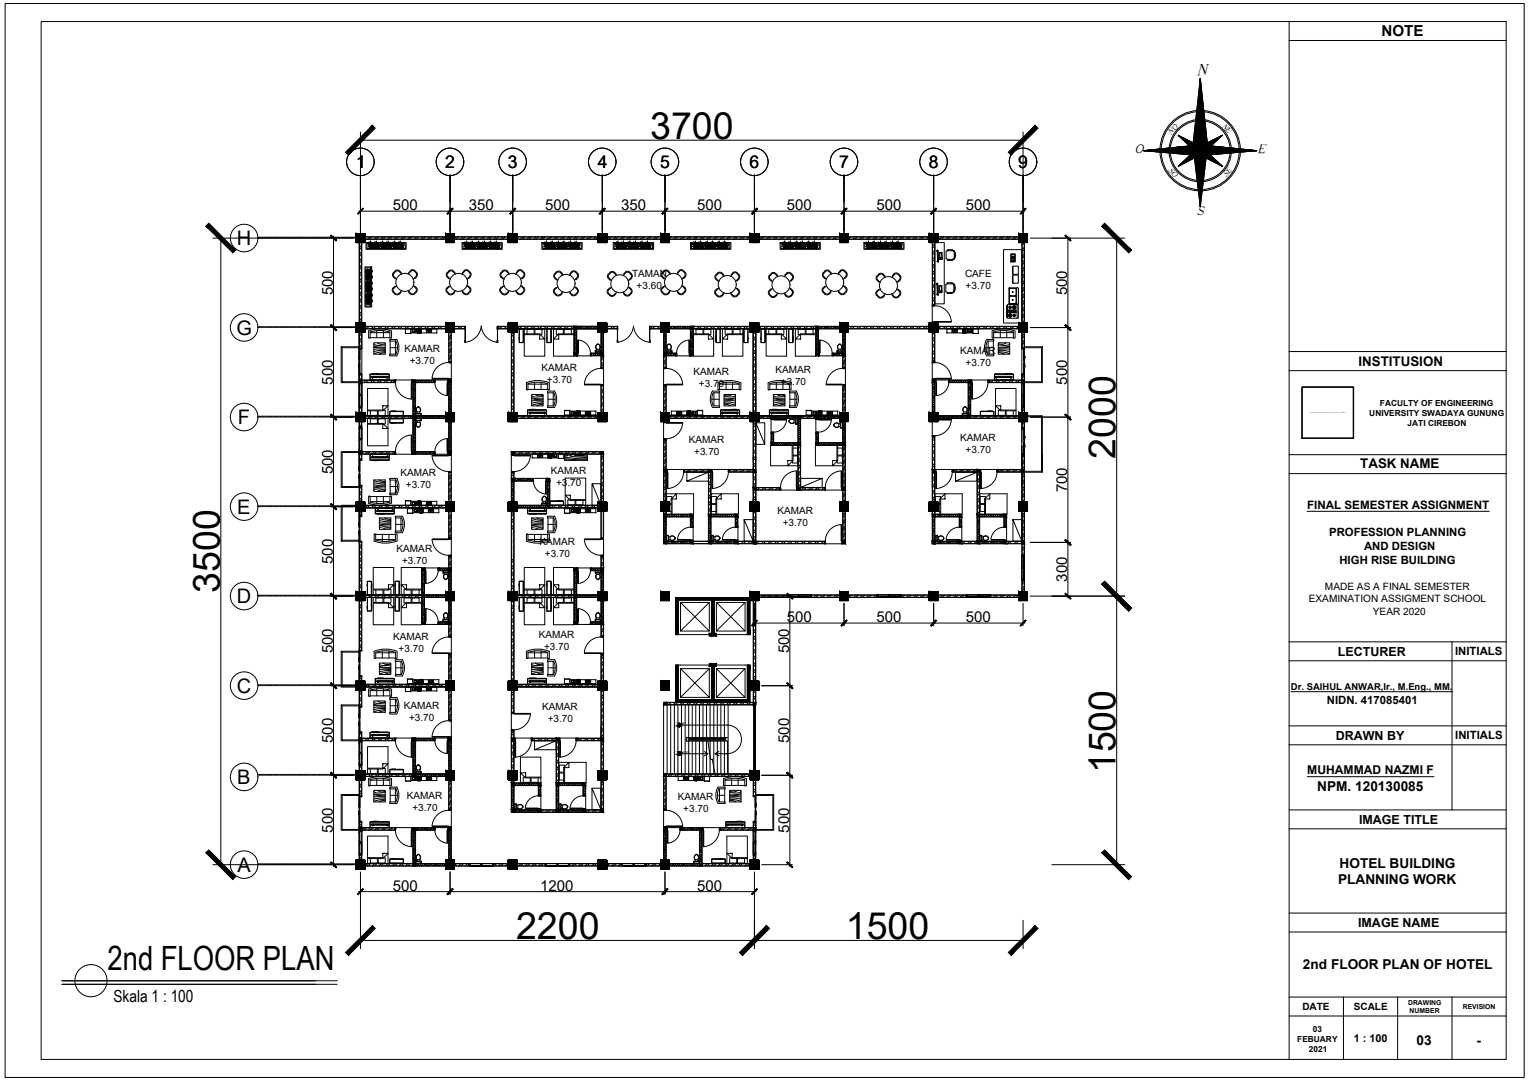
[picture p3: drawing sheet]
<svg xmlns="http://www.w3.org/2000/svg" width="420mm" height="297mm" viewBox="0 0 420 297" stroke-linecap="round" stroke-linejoin="round" font-family="sans-serif">
<defs><g id="words">
<g font-size="10.3">
<text x="178.8" y="38.3">3700</text>
<text x="306.8" y="126.1" transform="rotate(-90 306.8 126.1)">2000</text>
<text x="60.4" y="163.1" transform="rotate(-90 60.4 163.1)">3500</text>
<text x="306.8" y="212.7" transform="rotate(-90 306.8 212.7)">1500</text>
<text x="141.9" y="258.4">2200</text>
<text x="232.6" y="258.4">1500</text>
</g>
<text font-size="9.2" x="29.6" y="266.7">2nd FLOOR PLAN</text>
<g font-size="5.5">
<text x="65.2" y="67.4">H</text>
<text x="65" y="92.1">G</text>
<text x="65.4" y="116.7">F</text>
<text x="65.2" y="141.3">E</text>
<text x="65.1" y="165.9">D</text>
<text x="65.1" y="190.6">C</text>
<text x="65.2" y="215.7">B</text>
<text x="65.3" y="239.8">A</text>
</g>
<g font-size="4.8">
<text x="98" y="46.3">1</text>
<text x="122.4" y="46.3">2</text>
<text x="139.6" y="46.2">3</text>
<text x="164.4" y="46.3">4</text>
<text x="181.5" y="46.2">5</text>
<text x="206.1" y="46.2">6</text>
<text x="230.7" y="46.3">7</text>
<text x="255.4" y="46.2">8</text>
<text x="280" y="46.2">9</text>
</g>
<text font-size="4.6" x="31.2" y="275.5">Skala 1 : 100</text>
<text font-size="4.5" x="329.2" y="20.7">N</text>
<text font-size="4.2" x="379.9" y="10">NOTE</text>
<g font-size="4.1">
<text x="108" y="57.9">500</text>
<text x="128.9" y="57.9">350</text>
<text x="149.9" y="57.9">500</text>
<text x="170.8" y="57.9">350</text>
<text x="191.7" y="57.9">500</text>
<text x="216.3" y="57.9">500</text>
<text x="241" y="57.9">500</text>
<text x="265.6" y="57.9">500</text>
<text x="91.5" y="81.2" transform="rotate(-90 91.5 81.2)">500</text>
<text x="293.4" y="81.2" transform="rotate(-90 293.4 81.2)">500</text>
<text x="91.5" y="105.8" transform="rotate(-90 91.5 105.8)">500</text>
<text x="293.4" y="105.8" transform="rotate(-90 293.4 105.8)">500</text>
<text x="91.5" y="130.5" transform="rotate(-90 91.5 130.5)">500</text>
<text x="293.4" y="135.4" transform="rotate(-90 293.4 135.4)">700</text>
<text x="91.5" y="155.1" transform="rotate(-90 91.5 155.1)">500</text>
<text x="293.4" y="160" transform="rotate(-90 293.4 160)">300</text>
<text x="216.3" y="171.2">500</text>
<text x="241" y="171.2">500</text>
<text x="265.6" y="171.2">500</text>
<text x="91.5" y="179.7" transform="rotate(-90 91.5 179.7)">500</text>
<text x="217" y="179.7" transform="rotate(-90 217 179.7)">500</text>
<text x="91.5" y="204.3" transform="rotate(-90 91.5 204.3)">500</text>
<text x="217" y="204.3" transform="rotate(-90 217 204.3)">500</text>
<text x="91.5" y="229" transform="rotate(-90 91.5 229)">500</text>
<text x="217" y="229" transform="rotate(-90 217 229)">500</text>
<text x="108" y="245">500</text>
<text x="148.6" y="245">1200</text>
<text x="191.7" y="245">500</text>
</g>
<g font-size="3.8">
<text x="362.2" y="217.5">NPM. 120130085</text>
<text x="368.4" y="238.6">HOTEL BUILDING</text>
<text x="367.9" y="243.2">PLANNING WORK</text>
<text x="358.3" y="266.6">2nd FLOOR PLAN OF HOTEL</text>
<text x="389.5" y="287.4">03</text>
<text x="406" y="287.4">-</text>
</g>
<g font-size="3.7">
<text x="373.6" y="100.6">INSTITUSION</text>
<text x="374" y="128.8">TASK NAME</text>
</g>
<g font-size="3.6">
<text x="312.1" y="42">O</text>
<text x="346" y="42.1">E</text>
<text x="329.2" y="59.3">S</text>
</g>
<g font-size="3.4">
<text x="367.8" y="180.5">LECTURER</text>
<text x="367.3" y="203.5">DRAWN BY</text>
<text x="373.7" y="226.5">IMAGE TITLE</text>
<text x="373.4" y="254.9">IMAGE NAME</text>
</g>
<text font-size="3.3" x="359.5" y="212.9">MUHAMMAD NAZMI F</text>
<text font-size="3.2" x="359.4" y="140">FINAL SEMESTER ASSIGNMENT</text>
<g font-size="3.1">
<text x="365.5" y="147.5">PROFESSION PLANNING</text>
<text x="368.3" y="155">HIGH RISE BUILDING</text>
<text x="375.1" y="151.3">AND DESIGN</text>
<text x="400.1" y="180.2">INITIALS</text>
<text x="364.8" y="193.5">NIDN. 417085401</text>
<text x="400.1" y="203.3">INITIALS</text>
</g>
<text font-size="3" x="372.3" y="286.5">1 : 100</text>
<g font-size="2.8">
<text x="173.8" y="76.2">TAMAN</text>
<text x="265.4" y="76.2">CAFE</text>
<text x="175.1" y="79.5">+3.60</text>
<text x="265.5" y="79.5">+3.70</text>
<text x="111.2" y="96.8">KAMAR</text>
<text x="112.7" y="100.1">+3.70</text>
<text x="264" y="97.2">KAMAR</text>
<text x="265.5" y="100.5">+3.70</text>
<text x="148.9" y="102.1">KAMAR</text>
<text x="150.4" y="105.4">+3.70</text>
<text x="190.7" y="103.1">KAMAR</text>
<text x="192.2" y="106.4">+3.70</text>
<text x="213.2" y="102.6">KAMAR</text>
<text x="214.7" y="105.9">+3.70</text>
<text x="189.4" y="121.8">KAMAR</text>
<text x="190.9" y="125">+3.70</text>
<text x="264" y="121.3">KAMAR</text>
<text x="265.5" y="124.6">+3.70</text>
<text x="110.1" y="130.9">KAMAR</text>
<text x="151.4" y="130.4">KAMAR</text>
<text x="111.6" y="134.2">+3.70</text>
<text x="152.9" y="133.7">+3.70</text>
<text x="213.8" y="141.5">KAMAR</text>
<text x="148.4" y="149.8">KAMAR</text>
<text x="215.2" y="144.8">+3.70</text>
<text x="109.1" y="151.7">KAMAR</text>
<text x="110.5" y="155">+3.70</text>
<text x="149.8" y="153.1">+3.70</text>
<text x="359.9" y="165.7">EXAMINATION ASSIGMENT SCHOOL</text>
<text x="364.3" y="162.3">MADE AS A FINAL SEMESTER</text>
<text x="377.5" y="169.1">YEAR 2020</text>
<text x="108.1" y="176">KAMAR</text>
<text x="109.6" y="179.3">+3.70</text>
<text x="148.1" y="175.4">KAMAR</text>
<text x="149.6" y="178.6">+3.70</text>
<text x="111" y="194.9">KAMAR</text>
<text x="149.1" y="195.2">KAMAR</text>
<text x="112.5" y="198.2">+3.70</text>
<text x="150.6" y="198.5">+3.70</text>
<text x="111.9" y="219.8">KAMAR</text>
<text x="186.4" y="220.1">KAMAR</text>
<text x="113.4" y="223.1">+3.70</text>
<text x="187.9" y="223.4">+3.70</text>
<text x="358.1" y="277.8">DATE</text>
<text x="372.3" y="277.7">SCALE</text>
</g>
<text font-size="2.6" x="355" y="189.7">Dr. SAIHUL ANWAR,Ir., M.Eng., MM.</text>
<g font-size="2.3">
<text x="379.4" y="111.5">FACULTY OF ENGINEERING</text>
<text x="376.5" y="114.3">UNIVERSITY SWADAYA GUNUNG</text>
<text x="387.1" y="117.1">JATI CIREBON</text>
<text x="356.7" y="286.5">FEBUARY</text>
<text x="361" y="283.8">03</text>
<text x="359.9" y="289.3">2021</text>
</g>
<g font-size="2.2">
<text x="335.8" y="34.8" transform="rotate(45 335.8 34.8)">NE</text>
<text x="322" y="37" transform="rotate(-45 322 37)">NO</text>
<text x="321.2" y="47.1" transform="rotate(45 321.2 47.1)">SO</text>
<text x="337.2" y="48.7" transform="rotate(-46 337.2 48.7)">SE</text>
</g>
<g font-size="1.9">
<text x="387.2" y="276.4">DRAWING</text>
<text x="387.6" y="278.6">NUMBER</text>
<text x="402.2" y="277.5">REVISION</text>
</g>
<g font-size=".7">
<text x="187.5" y="199.3">UP</text>
<text x="187.4" y="207.1">DOWN</text>
</g>
<text font-size=".2" x="360.1" y="113.6">C:\Users\User\Downloads\PDF Images\WhatsApp Image 2020-10-05 at 19.21.334664.png</text>
</g></defs>
<!-- layer: 0 -->
<g fill="none" stroke="#000" stroke-width=".27">
<path d="M1.4 1h417.7v295.3h-417.7zM11.3 5.9h402.9v285.5h-402.9zM354.5 5.9v285.5M354.5 11.1h59.7M99.1 48.3h.1M99.1 48.6h.1M99.1 48.8h.1M99.1 49h.1M99.1 49.2h.1M99.1 49.4h.1M99.1 49.6h.1M99.1 49.8h.1"/>
<path d="M99.1 50h.1M99.1 50.2h.1M99.1 50.5h.1M99.1 50.6h.1M99.1 50.8h.1M99.1 51.1h.1M99.1 51.3h.1M99.1 51.5h.1M99.1 51.7h.1M99.1 51.9h.1M99.1 52.1h.1M99.1 52.3h.1"/>
<path d="M99.1 52.5h.1M99.1 52.7h.1M99.1 52.9h.1M99.1 53.1h.1M99.1 53.3h.1M99.1 53.5h.1M99.1 53.7h.1M99.1 53.9h.1M99.1 54.1h.1M99.1 54.4h.1M99.1 54.6h.1M99.1 54.7h.1"/>
<path d="M99.1 54.9h.1M99.1 55.2h.1M99.1 55.4h.1M99.1 55.6h.1M99.1 55.8h.1M99.1 56h.1M99.1 56.2h.1M99.1 56.4h.1M99.1 56.6h.1M99.1 56.8h.1M99.1 57h.1M99.1 57.2h.1"/>
<path d="M99.1 57.4h.1M99.1 57.6h.1M99.1 57.8h.1M99.1 58h.1M99.1 58.3h.1M99.1 58.5h.1M99.1 58.6h.1M99.1 58.8h.1M99.1 59.1h.1M99.1 59.3h.1M99.1 59.5h.1M99.1 59.7h.1"/>
<path d="M99.1 59.9h.1M123.8 48.3h.1M123.8 48.6h.1M123.8 48.8h.1M123.8 49h.1M123.8 49.2h.1M123.8 49.4h.1M123.8 49.6h.1M123.8 49.8h.1M123.8 50h.1M123.8 50.2h.1M123.8 50.5h.1"/>
<path d="M123.8 50.6h.1M123.8 50.8h.1M123.8 51.1h.1M123.8 51.3h.1M123.8 51.5h.1M123.8 51.7h.1M123.8 51.9h.1M123.8 52.1h.1M123.8 52.3h.1M123.8 52.5h.1M123.8 52.7h.1M123.8 52.9h.1"/>
<path d="M123.8 53.1h.1M123.8 53.3h.1M123.8 53.5h.1M123.8 53.7h.1M123.8 53.9h.1M123.8 54.1h.1M123.8 54.4h.1M123.8 54.6h.1M123.8 54.7h.1M123.8 54.9h.1M123.8 55.2h.1M123.8 55.4h.1"/>
<path d="M123.8 55.6h.1M123.8 55.8h.1M123.8 56h.1M123.8 56.2h.1M123.8 56.4h.1M123.8 56.6h.1M123.8 56.8h.1M123.8 57h.1M123.8 57.2h.1M123.8 57.4h.1M123.8 57.6h.1M123.8 57.8h.1"/>
<path d="M123.8 58h.1M123.8 58.3h.1M123.8 58.5h.1M123.8 58.6h.1M123.8 58.8h.1M123.8 59.1h.1M123.8 59.3h.1M123.8 59.5h.1M123.8 59.7h.1M123.8 59.9h.1M141 48.3h.1M141 48.6h.1"/>
<path d="M141 48.8h.1M141 49h.1M141 49.2h.1M141 49.4h.1M141 49.6h.1M141 49.8h.1M141 50h.1M141 50.2h.1M141 50.5h.1M141 50.6h.1M141 50.8h.1M141 51.1h.1"/>
<path d="M141 51.3h.1M141 51.5h.1M141 51.7h.1M141 51.9h.1M141 52.1h.1M141 52.3h.1M141 52.5h.1M141 52.7h.1M141 52.9h.1M141 53.1h.1M141 53.3h.1M141 53.5h.1"/>
<path d="M141 53.7h.1M141 53.9h.1M141 54.1h.1M141 54.4h.1M141 54.6h.1M141 54.7h.1M141 54.9h.1M141 55.2h.1M141 55.4h.1M141 55.6h.1M141 55.8h.1M141 56h.1"/>
<path d="M141 56.2h.1M141 56.4h.1M141 56.6h.1M141 56.8h.1M141 57h.1M141 57.2h.1M141 57.4h.1M141 57.6h.1M141 57.8h.1M141 58h.1M141 58.3h.1M141 58.5h.1"/>
<path d="M141 58.6h.1M141 58.8h.1M141 59.1h.1M141 59.3h.1M141 59.5h.1M141 59.7h.1M141 59.9h.1M165.6 48.3h.1M165.6 48.6h.1M165.6 48.8h.1M165.6 49h.1M165.6 49.2h.1"/>
<path d="M165.6 49.4h.1M165.6 49.6h.1M165.6 49.8h.1M165.6 50h.1M165.6 50.2h.1M165.6 50.5h.1M165.6 50.6h.1M165.6 50.8h.1M165.6 51.1h.1M165.6 51.3h.1M165.6 51.5h.1M165.6 51.7h.1"/>
<path d="M165.6 51.9h.1M165.6 52.1h.1M165.6 52.3h.1M165.6 52.5h.1M165.6 52.7h.1M165.6 52.9h.1M165.6 53.1h.1M165.6 53.3h.1M165.6 53.5h.1M165.6 53.7h.1M165.6 53.9h.1M165.6 54.1h.1"/>
<path d="M165.6 54.4h.1M165.6 54.6h.1M165.6 54.7h.1M165.6 54.9h.1M165.6 55.2h.1M165.6 55.4h.1M165.6 55.6h.1M165.6 55.8h.1M165.6 56h.1M165.6 56.2h.1M165.6 56.4h.1M165.6 56.6h.1"/>
<path d="M165.6 56.8h.1M165.6 57h.1M165.6 57.2h.1M165.6 57.4h.1M165.6 57.6h.1M165.6 57.8h.1M165.6 58h.1M165.6 58.3h.1M165.6 58.5h.1M165.6 58.6h.1M165.6 58.8h.1M165.6 59.1h.1"/>
<path d="M165.6 59.3h.1M165.6 59.5h.1M165.6 59.7h.1M165.6 59.9h.1M182.9 48.3h.1M182.9 48.6h.1M182.9 48.8h.1M182.9 49h.1M182.9 49.2h.1M182.9 49.4h.1M182.9 49.6h.1M182.9 49.8h.1"/>
<path d="M182.9 50h.1M182.9 50.2h.1M182.9 50.5h.1M182.9 50.6h.1M182.9 50.8h.1M182.9 51.1h.1M182.9 51.3h.1M182.9 51.5h.1M182.9 51.7h.1M182.9 51.9h.1M182.9 52.1h.1M182.9 52.3h.1"/>
<path d="M182.9 52.5h.1M182.9 52.7h.1M182.9 52.9h.1M182.9 53.1h.1M182.9 53.3h.1M182.9 53.5h.1M182.9 53.7h.1M182.9 53.9h.1M182.9 54.1h.1M182.9 54.4h.1M182.9 54.6h.1M182.9 54.7h.1"/>
<path d="M182.9 54.9h.1M182.9 55.2h.1M182.9 55.4h.1M182.9 55.6h.1M182.9 55.8h.1M182.9 56h.1M182.9 56.2h.1M182.9 56.4h.1M182.9 56.6h.1M182.9 56.8h.1M182.9 57h.1M182.9 57.2h.1"/>
<path d="M182.9 57.4h.1M182.9 57.6h.1M182.9 57.8h.1M182.9 58h.1M182.9 58.3h.1M182.9 58.5h.1M182.9 58.6h.1M182.9 58.8h.1M182.9 59.1h.1M182.9 59.3h.1M182.9 59.5h.1M182.9 59.7h.1"/>
<path d="M182.9 59.9h.1M207.4 48.3h.1M207.4 48.6h.1M207.4 48.8h.1M207.4 49h.1M207.4 49.2h.1M207.4 49.4h.1M207.4 49.6h.1M207.4 49.8h.1M207.4 50h.1M207.4 50.2h.1M207.4 50.5h.1"/>
<path d="M207.4 50.6h.1M207.4 50.8h.1M207.4 51.1h.1M207.4 51.3h.1M207.4 51.5h.1M207.4 51.7h.1M207.4 51.9h.1M207.4 52.1h.1M207.4 52.3h.1M207.4 52.5h.1M207.4 52.7h.1M207.4 52.9h.1"/>
<path d="M207.4 53.1h.1M207.4 53.3h.1M207.4 53.5h.1M207.4 53.7h.1M207.4 53.9h.1M207.4 54.1h.1M207.4 54.4h.1M207.4 54.6h.1M207.4 54.7h.1M207.4 54.9h.1M207.4 55.2h.1M207.4 55.4h.1"/>
<path d="M207.4 55.6h.1M207.4 55.8h.1M207.4 56h.1M207.4 56.2h.1M207.4 56.4h.1M207.4 56.6h.1M207.4 56.8h.1M207.4 57h.1M207.4 57.2h.1M207.4 57.4h.1M207.4 57.6h.1M207.4 57.8h.1"/>
<path d="M207.4 58h.1M207.4 58.3h.1M207.4 58.5h.1M207.4 58.6h.1M207.4 58.8h.1M207.4 59.1h.1M207.4 59.3h.1M207.4 59.5h.1M207.4 59.7h.1M207.4 59.9h.1M232.1 48.3h.1M232.1 48.6h.1"/>
<path d="M232.1 48.8h.1M232.1 49h.1M232.1 49.2h.1M232.1 49.4h.1M232.1 49.6h.1M232.1 49.8h.1M232.1 50h.1M232.1 50.2h.1M232.1 50.5h.1M232.1 50.6h.1M232.1 50.8h.1M232.1 51.1h.1"/>
<path d="M232.1 51.3h.1M232.1 51.5h.1M232.1 51.7h.1M232.1 51.9h.1M232.1 52.1h.1M232.1 52.3h.1M232.1 52.5h.1M232.1 52.7h.1M232.1 52.9h.1M232.1 53.1h.1M232.1 53.3h.1M232.1 53.5h.1"/>
<path d="M232.1 53.7h.1M232.1 53.9h.1M232.1 54.1h.1M232.1 54.4h.1M232.1 54.6h.1M232.1 54.7h.1M232.1 54.9h.1M232.1 55.2h.1M232.1 55.4h.1M232.1 55.6h.1M232.1 55.8h.1M232.1 56h.1"/>
<path d="M232.1 56.2h.1M232.1 56.4h.1M232.1 56.6h.1M232.1 56.8h.1M232.1 57h.1M232.1 57.2h.1M232.1 57.4h.1M232.1 57.6h.1M232.1 57.8h.1M232.1 58h.1M232.1 58.3h.1M232.1 58.5h.1"/>
<path d="M232.1 58.6h.1M232.1 58.8h.1M232.1 59.1h.1M232.1 59.3h.1M232.1 59.5h.1M232.1 59.7h.1M232.1 59.9h.1M256.7 48.3h.1M256.7 48.6h.1M256.7 48.8h.1M256.7 49h.1M256.7 49.2h.1"/>
<path d="M256.7 49.4h.1M256.7 49.6h.1M256.7 49.8h.1M256.7 50h.1M256.7 50.2h.1M256.7 50.5h.1M256.7 50.6h.1M256.7 50.8h.1M256.7 51.1h.1M256.7 51.3h.1M256.7 51.5h.1M256.7 51.7h.1"/>
<path d="M256.7 51.9h.1M256.7 52.1h.1M256.7 52.3h.1M256.7 52.5h.1M256.7 52.7h.1M256.7 52.9h.1M256.7 53.1h.1M256.7 53.3h.1M256.7 53.5h.1M256.7 53.7h.1M256.7 53.9h.1M256.7 54.1h.1"/>
<path d="M256.7 54.4h.1M256.7 54.6h.1M256.7 54.7h.1M256.7 54.9h.1M256.7 55.2h.1M256.7 55.4h.1M256.7 55.6h.1M256.7 55.8h.1M256.7 56h.1M256.7 56.2h.1M256.7 56.4h.1M256.7 56.6h.1"/>
<path d="M256.7 56.8h.1M256.7 57h.1M256.7 57.2h.1M256.7 57.4h.1M256.7 57.6h.1M256.7 57.8h.1M256.7 58h.1M256.7 58.3h.1M256.7 58.5h.1M256.7 58.6h.1M256.7 58.8h.1M256.7 59.1h.1"/>
<path d="M256.7 59.3h.1M256.7 59.5h.1M256.7 59.7h.1M256.7 59.9h.1M281.3 48.3h.1M281.3 48.6h.1M281.3 48.8h.1M281.3 49h.1M281.3 49.2h.1M281.3 49.4h.1M281.3 49.6h.1M281.3 49.8h.1"/>
<path d="M281.3 50h.1M281.3 50.2h.1M281.3 50.5h.1M281.3 50.6h.1M281.3 50.8h.1M281.3 51.1h.1M281.3 51.3h.1M281.3 51.5h.1M281.3 51.7h.1M281.3 51.9h.1M281.3 52.1h.1M281.3 52.3h.1"/>
<path d="M281.3 52.5h.1M281.3 52.7h.1M281.3 52.9h.1M281.3 53.1h.1M281.3 53.3h.1M281.3 53.5h.1M281.3 53.7h.1M281.3 53.9h.1M281.3 54.1h.1M281.3 54.4h.1M281.3 54.6h.1M281.3 54.7h.1"/>
<path d="M281.3 54.9h.1M281.3 55.2h.1M281.3 55.4h.1M281.3 55.6h.1M281.3 55.8h.1M281.3 56h.1M281.3 56.2h.1M281.3 56.4h.1M281.3 56.6h.1M281.3 56.8h.1M281.3 57h.1M281.3 57.2h.1"/>
<path d="M281.3 57.4h.1M281.3 57.6h.1M281.3 57.8h.1M281.3 58h.1M281.3 58.3h.1M281.3 58.5h.1M281.3 58.6h.1M281.3 58.8h.1M281.3 59.1h.1M281.3 59.3h.1M281.3 59.5h.1M281.3 59.7h.1"/>
<path d="M281.3 59.9h.1M70.9 65.5h.1M71.2 65.5h.1M71.4 65.5h.1M71.6 65.5h.1M71.8 65.5h.1M72 65.5h.1M72.2 65.5h.1M72.4 65.5h.1M72.6 65.5h.1M72.8 65.5h.1M73 65.5h.1"/>
<path d="M73.2 65.5h.1M73.4 65.5h.1M73.6 65.5h.1M73.8 65.5h.1M74.1 65.5h.1M74.3 65.5h.1M74.4 65.5h.1M74.6 65.5h.1M74.9 65.5h.1M75.1 65.5h.1M75.3 65.5h.1M75.5 65.5h.1"/>
<path d="M75.7 65.5h.1M75.9 65.5h.1M76.1 65.5h.1M76.3 65.5h.1M76.5 65.5h.1M76.7 65.5h.1M76.9 65.5h.1M77.1 65.5h.1M77.3 65.5h.1M77.5 65.5h.1M77.7 65.5h.1M77.9 65.5h.1"/>
<path d="M78.2 65.5h.1M78.4 65.5h.1M78.5 65.5h.1M78.8 65.5h.1M79 65.5h.1M79.2 65.5h.1M79.4 65.5h.1M79.6 65.5h.1M79.8 65.5h.1M80 65.5h.1M80.2 65.5h.1M80.4 65.5h.1"/>
<path d="M80.6 65.5h.1M80.8 65.5h.1M81 65.5h.1M81.2 65.5h.1M81.4 65.5h.1M81.6 65.5h.1M81.8 65.5h.1M82.1 65.5h.1M82.3 65.5h.1M82.4 65.5h.1M82.6 65.5h.1M82.9 65.5h.1"/>
<path d="M83.1 65.5h.1M83.3 65.5h.1M83.5 65.5h.1M83.7 65.5h.1M83.9 65.5h.1M84.1 65.5h.1M84.3 65.5h.1M84.5 65.5h.1M84.7 65.5h.1M84.9 65.5h.1M85.1 65.5h.1M85.3 65.5h.1"/>
<path d="M85.5 65.5h.1M85.7 65.5h.1M86 65.5h.1M86.2 65.5h.1M86.4 65.5h.1M86.5 65.5h.1M86.8 65.5h.1M87 65.5h.1M87.2 65.5h.1M87.4 65.5h.1M87.6 65.5h.1M87.8 65.5h.1"/>
<path d="M88 65.5h.1M88.2 65.5h.1M88.4 65.5h.1M88.6 65.5h.1M88.8 65.5h.1M89 65.5h.1M89.2 65.5h.1M89.4 65.5h.1M89.6 65.5h.1M89.8 65.5h.1M90.1 65.5h.1M90.3 65.5h.1"/>
<path d="M90.5 65.5h.1M90.6 65.5h.1M90.9 65.5h.1M91.1 65.5h.1M91.3 65.5h.1M91.5 65.5h.1M91.7 65.5h.1M91.9 65.5h.1M92.1 65.5h.1M92.3 65.5h.1M92.5 65.5h.1M92.7 65.5h.1"/>
<path d="M92.9 65.5h.1M93.1 65.5h.1M93.3 65.5h.1M93.5 65.5h.1M93.7 65.5h.1M94 65.5h.1M94.2 65.5h.1M94.4 65.5h.1M94.5 65.5h.1M94.8 65.5h.1M95 65.5h.1M95.2 65.5h.1"/>
<path d="M95.4 65.5h.1M95.6 65.5h.1M95.8 65.5h.1M96 65.5h.1M96.2 65.5h.1M96.4 65.5h.1M96.6 65.5h.1M96.8 65.5h.1M97 65.5h.1M97.3 65.5h.1M97.4 65.5h.1M97.6 65.5h.1"/>
<path d="M97.8 65.5h.1M98.1 65.5h.1M98.3 65.5h.1M98.5 65.5h.1M98.7 65.5h.1M98.9 65.5h.1M99.1 60.1h.1M99.1 60.3h.1M99.1 60.5h.1M99.1 60.7h.1M99.1 60.9h.1M99.1 61.1h.1"/>
<path d="M99.1 61.3h.1M99.1 61.5h.1M99.1 61.7h.1M99.1 61.9h.1M99.1 62.1h.1M99.1 62.4h.1M99.1 62.6h.1M99.1 62.7h.1M99.1 62.9h.1M99.1 63.2h.1M99.1 63.4h.1M99.1 63.6h.1"/>
<path d="M99.1 63.8h.1M99.1 64h.1M99.1 64.2h.1M99.1 64.4h.1M99.1 64.6h.1M99.1 64.8h.1M99.1 65h.1M99.1 65.2h.1M99.1 65.5h.1M123.8 60.1h.1M123.8 60.3h.1M123.8 60.5h.1"/>
<path d="M123.8 60.7h.1M123.8 60.9h.1M123.8 61.1h.1M123.8 61.3h.1M123.8 61.5h.1M123.8 61.7h.1M123.8 61.9h.1M123.8 62.1h.1M123.8 62.4h.1M123.8 62.6h.1M123.8 62.7h.1M123.8 62.9h.1"/>
<path d="M123.8 63.2h.1M123.8 63.4h.1M123.8 63.6h.1M123.8 63.8h.1M123.8 64h.1M123.8 64.2h.1M123.8 64.4h.1M123.8 64.6h.1M123.8 64.8h.1M123.8 65h.1M123.8 65.2h.1M123.8 65.5h.1"/>
<path d="M141 60.1h.1M141 60.3h.1M141 60.5h.1M141 60.7h.1M141 60.9h.1M141 61.1h.1M141 61.3h.1M141 61.5h.1M141 61.7h.1M141 61.9h.1M141 62.1h.1M141 62.4h.1"/>
<path d="M141 62.6h.1M141 62.7h.1M141 62.9h.1M141 63.2h.1M141 63.4h.1M141 63.6h.1M141 63.8h.1M141 64h.1M141 64.2h.1M141 64.4h.1M141 64.6h.1M141 64.8h.1"/>
<path d="M141 65h.1M141 65.2h.1M141 65.5h.1M165.6 60.1h.1M165.6 60.3h.1M165.6 60.5h.1M165.6 60.7h.1M165.6 60.9h.1M165.6 61.1h.1M165.6 61.3h.1M165.6 61.5h.1M165.6 61.7h.1"/>
<path d="M165.6 61.9h.1M165.6 62.1h.1M165.6 62.4h.1M165.6 62.6h.1M165.6 62.7h.1M165.6 62.9h.1M165.6 63.2h.1M165.6 63.4h.1M165.6 63.6h.1M165.6 63.8h.1M165.6 64h.1M165.6 64.2h.1"/>
<path d="M165.6 64.4h.1M165.6 64.6h.1M165.6 64.8h.1M165.6 65h.1M165.6 65.2h.1M165.6 65.5h.1M182.9 60.1h.1M182.9 60.3h.1M182.9 60.5h.1M182.9 60.7h.1M182.9 60.9h.1M182.9 61.1h.1"/>
<path d="M182.9 61.3h.1M182.9 61.5h.1M182.9 61.7h.1M182.9 61.9h.1M182.9 62.1h.1M182.9 62.4h.1M182.9 62.6h.1M182.9 62.7h.1M182.9 62.9h.1M182.9 63.2h.1M182.9 63.4h.1M182.9 63.6h.1"/>
<path d="M182.9 63.8h.1M182.9 64h.1M182.9 64.2h.1M182.9 64.4h.1M182.9 64.6h.1M182.9 64.8h.1M182.9 65h.1M182.9 65.2h.1M182.9 65.5h.1M207.4 60.1h.1M207.4 60.3h.1M207.4 60.5h.1"/>
<path d="M207.4 60.7h.1M207.4 60.9h.1M207.4 61.1h.1M207.4 61.3h.1M207.4 61.5h.1M207.4 61.7h.1M207.4 61.9h.1M207.4 62.1h.1M207.4 62.4h.1M207.4 62.6h.1M207.4 62.7h.1M207.4 62.9h.1"/>
<path d="M207.4 63.2h.1M207.4 63.4h.1M207.4 63.6h.1M207.4 63.8h.1M207.4 64h.1M207.4 64.2h.1M207.4 64.4h.1M207.4 64.6h.1M207.4 64.8h.1M207.4 65h.1M207.4 65.2h.1M207.4 65.5h.1"/>
<path d="M232.1 60.1h.1M232.1 60.3h.1M232.1 60.5h.1M232.1 60.7h.1M232.1 60.9h.1M232.1 61.1h.1M232.1 61.3h.1M232.1 61.5h.1M232.1 61.7h.1M232.1 61.9h.1M232.1 62.1h.1M232.1 62.4h.1"/>
<path d="M232.1 62.6h.1M232.1 62.7h.1M232.1 62.9h.1M232.1 63.2h.1M232.1 63.4h.1M232.1 63.6h.1M232.1 63.8h.1M232.1 64h.1M232.1 64.2h.1M232.1 64.4h.1M232.1 64.6h.1M232.1 64.8h.1"/>
<path d="M232.1 65h.1M232.1 65.2h.1M232.1 65.5h.1M256.7 60.1h.1M256.7 60.3h.1M256.7 60.5h.1M256.7 60.7h.1M256.7 60.9h.1M256.7 61.1h.1M256.7 61.3h.1M256.7 61.5h.1M256.7 61.7h.1"/>
<path d="M256.7 61.9h.1M256.7 62.1h.1M256.7 62.4h.1M256.7 62.6h.1M256.7 62.7h.1M256.7 62.9h.1M256.7 63.2h.1M256.7 63.4h.1M256.7 63.6h.1M256.7 63.8h.1M256.7 64h.1M256.7 64.2h.1"/>
<path d="M256.7 64.4h.1M256.7 64.6h.1M256.7 64.8h.1M256.7 65h.1M256.7 65.2h.1M256.7 65.5h.1M281.3 60.1h.1M281.3 60.3h.1M281.3 60.5h.1M281.3 60.7h.1M281.3 60.9h.1M281.3 61.1h.1"/>
<path d="M281.3 61.3h.1M281.3 61.5h.1M281.3 61.7h.1M281.3 61.9h.1M281.3 62.1h.1M281.3 62.4h.1M281.3 62.6h.1M281.3 62.7h.1M281.3 62.9h.1M281.3 63.2h.1M281.3 63.4h.1M281.3 63.6h.1"/>
<path d="M281.3 63.8h.1M281.3 64h.1M281.3 64.2h.1M281.3 64.4h.1M281.3 64.6h.1M281.3 64.8h.1M281.3 65h.1M281.3 65.2h.1M281.3 65.5h.1M70.9 90.1h.1M71.2 90.1h.1M71.4 90.1h.1"/>
<path d="M71.6 90.1h.1M71.8 90.1h.1M72 90.1h.1M72.2 90.1h.1M72.4 90.1h.1M72.6 90.1h.1M72.8 90.1h.1M73 90.1h.1M73.2 90.1h.1M73.4 90.1h.1M73.6 90.1h.1M73.8 90.1h.1"/>
<path d="M74.1 90.1h.1M74.3 90.1h.1M74.4 90.1h.1M74.6 90.1h.1M74.9 90.1h.1M75.1 90.1h.1M75.3 90.1h.1M75.5 90.1h.1M75.7 90.1h.1M75.9 90.1h.1M76.1 90.1h.1M76.3 90.1h.1"/>
<path d="M76.5 90.1h.1M76.7 90.1h.1M76.9 90.1h.1M77.1 90.1h.1M77.3 90.1h.1M77.5 90.1h.1M77.7 90.1h.1M77.9 90.1h.1M78.2 90.1h.1M78.4 90.1h.1M78.5 90.1h.1M78.8 90.1h.1"/>
<path d="M79 90.1h.1M79.2 90.1h.1M79.4 90.1h.1M79.6 90.1h.1M79.8 90.1h.1M80 90.1h.1M80.2 90.1h.1M80.4 90.1h.1M80.6 90.1h.1M80.8 90.1h.1M81 90.1h.1M81.2 90.1h.1"/>
<path d="M81.4 90.1h.1M81.6 90.1h.1M81.8 90.1h.1M82.1 90.1h.1M82.3 90.1h.1M82.4 90.1h.1M82.6 90.1h.1M82.9 90.1h.1M83.1 90.1h.1M83.3 90.1h.1M83.5 90.1h.1M83.7 90.1h.1"/>
<path d="M83.9 90.1h.1M84.1 90.1h.1M84.3 90.1h.1M84.5 90.1h.1M84.7 90.1h.1M84.9 90.1h.1M85.1 90.1h.1M85.3 90.1h.1M85.5 90.1h.1M85.7 90.1h.1M86 90.1h.1M86.2 90.1h.1"/>
<path d="M86.4 90.1h.1M86.5 90.1h.1M86.8 90.1h.1M87 90.1h.1M87.2 90.1h.1M87.4 90.1h.1M87.6 90.1h.1M87.8 90.1h.1M88 90.1h.1M88.2 90.1h.1M88.4 90.1h.1M88.6 90.1h.1"/>
<path d="M88.8 90.1h.1M89 90.1h.1M89.2 90.1h.1M89.4 90.1h.1M89.6 90.1h.1M89.8 90.1h.1M90.1 90.1h.1M90.3 90.1h.1M90.5 90.1h.1M90.6 90.1h.1M90.9 90.1h.1M91.1 90.1h.1"/>
<path d="M91.3 90.1h.1M91.5 90.1h.1M91.7 90.1h.1M91.9 90.1h.1M92.1 90.1h.1M92.3 90.1h.1M92.5 90.1h.1M92.7 90.1h.1M92.9 90.1h.1M93.1 90.1h.1M93.3 90.1h.1M93.5 90.1h.1"/>
<path d="M93.7 90.1h.1M94 90.1h.1M94.2 90.1h.1M94.4 90.1h.1M94.5 90.1h.1M94.8 90.1h.1M95 90.1h.1M95.2 90.1h.1M95.4 90.1h.1M95.6 90.1h.1M95.8 90.1h.1M96 90.1h.1"/>
<path d="M96.2 90.1h.1M96.4 90.1h.1M96.6 90.1h.1M96.8 90.1h.1M97 90.1h.1M97.3 90.1h.1M97.4 90.1h.1M97.6 90.1h.1M97.8 90.1h.1M98.1 90.1h.1M98.3 90.1h.1M98.5 90.1h.1"/>
<path d="M98.7 90.1h.1M98.9 90.1h.1M99.1 90.1h.1M354.5 96.7h59.7M70.9 114.7h.1M71.2 114.7h.1M71.4 114.7h.1M71.6 114.7h.1M71.8 114.7h.1M72 114.7h.1M72.2 114.7h.1M72.4 114.7h.1"/>
<path d="M72.6 114.7h.1M72.8 114.7h.1M73 114.7h.1M73.2 114.7h.1M73.4 114.7h.1M73.6 114.7h.1M73.8 114.7h.1M74.1 114.7h.1M74.3 114.7h.1M74.4 114.7h.1M74.6 114.7h.1M74.9 114.7h.1"/>
<path d="M75.1 114.7h.1M75.3 114.7h.1M75.5 114.7h.1M75.7 114.7h.1M75.9 114.7h.1M76.1 114.7h.1M76.3 114.7h.1M76.5 114.7h.1M76.7 114.7h.1M76.9 114.7h.1M77.1 114.7h.1M77.3 114.7h.1"/>
<path d="M77.5 114.7h.1M77.7 114.7h.1M77.9 114.7h.1M78.2 114.7h.1M78.4 114.7h.1M78.5 114.7h.1M78.8 114.7h.1M79 114.7h.1M79.2 114.7h.1M79.4 114.7h.1M79.6 114.7h.1M79.8 114.7h.1"/>
<path d="M80 114.7h.1M80.2 114.7h.1M80.4 114.7h.1M80.6 114.7h.1M80.8 114.7h.1M81 114.7h.1M81.2 114.7h.1M81.4 114.7h.1M81.6 114.7h.1M81.8 114.7h.1M82.1 114.7h.1M82.3 114.7h.1"/>
<path d="M82.4 114.7h.1M82.6 114.7h.1M82.9 114.7h.1M83.1 114.7h.1M83.3 114.7h.1M83.5 114.7h.1M83.7 114.7h.1M83.9 114.7h.1M84.1 114.7h.1M84.3 114.7h.1M84.5 114.7h.1M84.7 114.7h.1"/>
<path d="M84.9 114.7h.1M85.1 114.7h.1M85.3 114.7h.1M85.5 114.7h.1M85.7 114.7h.1M86 114.7h.1M86.2 114.7h.1M86.4 114.7h.1M86.5 114.7h.1M86.8 114.7h.1M87 114.7h.1M87.2 114.7h.1"/>
<path d="M87.4 114.7h.1M87.6 114.7h.1M87.8 114.7h.1M88 114.7h.1M88.2 114.7h.1M88.4 114.7h.1M88.6 114.7h.1M88.8 114.7h.1M89 114.7h.1M89.2 114.7h.1M89.4 114.7h.1M89.6 114.7h.1"/>
<path d="M89.8 114.7h.1M90.1 114.7h.1M90.3 114.7h.1M90.5 114.7h.1M90.6 114.7h.1M90.9 114.7h.1M91.1 114.7h.1M91.3 114.7h.1M91.5 114.7h.1M91.7 114.7h.1M91.9 114.7h.1M92.1 114.7h.1"/>
<path d="M92.3 114.7h.1M92.5 114.7h.1M92.7 114.7h.1M92.9 114.7h.1M93.1 114.7h.1M93.3 114.7h.1M93.5 114.7h.1M93.7 114.7h.1M94 114.7h.1M94.2 114.7h.1M94.4 114.7h.1M94.5 114.7h.1"/>
<path d="M94.8 114.7h.1M95 114.7h.1M95.2 114.7h.1M95.4 114.7h.1M95.6 114.7h.1M95.8 114.7h.1M96 114.7h.1M96.2 114.7h.1M96.4 114.7h.1M96.6 114.7h.1M96.8 114.7h.1M97 114.7h.1"/>
<path d="M97.3 114.7h.1M97.4 114.7h.1M97.6 114.7h.1M97.8 114.7h.1M98.1 114.7h.1M98.3 114.7h.1M98.5 114.7h.1M98.7 114.7h.1M98.9 114.7h.1M99.1 114.7h.1M354.5 101.9h59.7M70.9 139.4h.1"/>
<path d="M71.2 139.4h.1M71.4 139.4h.1M71.6 139.4h.1M71.8 139.4h.1M72 139.4h.1M72.2 139.4h.1M72.4 139.4h.1M72.6 139.4h.1M72.8 139.4h.1M73 139.4h.1M73.2 139.4h.1M73.4 139.4h.1"/>
<path d="M73.6 139.4h.1M73.8 139.4h.1M74.1 139.4h.1M74.3 139.4h.1M74.4 139.4h.1M74.6 139.4h.1M74.9 139.4h.1M75.1 139.4h.1M75.3 139.4h.1M75.5 139.4h.1M75.7 139.4h.1M75.9 139.4h.1"/>
<path d="M76.1 139.4h.1M76.3 139.4h.1M76.5 139.4h.1M76.7 139.4h.1M76.9 139.4h.1M77.1 139.4h.1M77.3 139.4h.1M77.5 139.4h.1M77.7 139.4h.1M77.9 139.4h.1M78.2 139.4h.1M78.4 139.4h.1"/>
<path d="M78.5 139.4h.1M78.8 139.4h.1M79 139.4h.1M79.2 139.4h.1M79.4 139.4h.1M79.6 139.4h.1M79.8 139.4h.1M80 139.4h.1M80.2 139.4h.1M80.4 139.4h.1M80.6 139.4h.1M80.8 139.4h.1"/>
<path d="M81 139.4h.1M81.2 139.4h.1M81.4 139.4h.1M81.6 139.4h.1M81.8 139.4h.1M82.1 139.4h.1M82.3 139.4h.1M82.4 139.4h.1M82.6 139.4h.1M82.9 139.4h.1M83.1 139.4h.1M83.3 139.4h.1"/>
<path d="M83.5 139.4h.1M83.7 139.4h.1M83.9 139.4h.1M84.1 139.4h.1M84.3 139.4h.1M84.5 139.4h.1M84.7 139.4h.1M84.9 139.4h.1M85.1 139.4h.1M85.3 139.4h.1M85.5 139.4h.1M85.7 139.4h.1"/>
<path d="M86 139.4h.1M86.2 139.4h.1M86.4 139.4h.1M86.5 139.4h.1M86.8 139.4h.1M87 139.4h.1M87.2 139.4h.1M87.4 139.4h.1M87.6 139.4h.1M87.8 139.4h.1M88 139.4h.1M88.2 139.4h.1"/>
<path d="M88.4 139.4h.1M88.6 139.4h.1M88.8 139.4h.1M89 139.4h.1M89.2 139.4h.1M89.4 139.4h.1M89.6 139.4h.1M89.8 139.4h.1M90.1 139.4h.1M90.3 139.4h.1M90.5 139.4h.1M90.6 139.4h.1"/>
<path d="M90.9 139.4h.1M91.1 139.4h.1M91.3 139.4h.1M91.5 139.4h.1M91.7 139.4h.1M91.9 139.4h.1M92.1 139.4h.1M92.3 139.4h.1M92.5 139.4h.1M92.7 139.4h.1M92.9 139.4h.1M93.1 139.4h.1"/>
<path d="M93.3 139.4h.1M93.5 139.4h.1M93.7 139.4h.1M94 139.4h.1M94.2 139.4h.1M94.4 139.4h.1M94.5 139.4h.1M94.8 139.4h.1M95 139.4h.1M95.2 139.4h.1M95.4 139.4h.1M95.6 139.4h.1"/>
<path d="M95.8 139.4h.1M96 139.4h.1M96.2 139.4h.1M96.4 139.4h.1M96.6 139.4h.1M96.8 139.4h.1M97 139.4h.1M97.3 139.4h.1M97.4 139.4h.1M97.6 139.4h.1M97.8 139.4h.1M98.1 139.4h.1"/>
<path d="M98.3 139.4h.1M98.5 139.4h.1M98.7 139.4h.1M98.9 139.4h.1M99.1 139.4h.1M354.5 125.1h59.7M354.5 130.3h59.7M359.4 140.6h50.1M70.9 164h.1M71.2 164h.1M71.4 164h.1M71.6 164h.1"/>
<path d="M71.8 164h.1M72 164h.1M72.2 164h.1M72.4 164h.1M72.6 164h.1M72.8 164h.1M73 164h.1M73.2 164h.1M73.4 164h.1M73.6 164h.1M73.8 164h.1M74.1 164h.1"/>
<path d="M74.3 164h.1M74.4 164h.1M74.6 164h.1M74.9 164h.1M75.1 164h.1M75.3 164h.1M75.5 164h.1M75.7 164h.1M75.9 164h.1M76.1 164h.1M76.3 164h.1M76.5 164h.1"/>
<path d="M76.7 164h.1M76.9 164h.1M77.1 164h.1M77.3 164h.1M77.5 164h.1M77.7 164h.1M77.9 164h.1M78.2 164h.1M78.4 164h.1M78.5 164h.1M78.8 164h.1M79 164h.1"/>
<path d="M79.2 164h.1M79.4 164h.1M79.6 164h.1M79.8 164h.1M80 164h.1M80.2 164h.1M80.4 164h.1M80.6 164h.1M80.8 164h.1M81 164h.1M81.2 164h.1M81.4 164h.1"/>
<path d="M81.6 164h.1M81.8 164h.1M82.1 164h.1M82.3 164h.1M82.4 164h.1M82.6 164h.1M82.9 164h.1M83.1 164h.1M83.3 164h.1M83.5 164h.1M83.7 164h.1M83.9 164h.1"/>
<path d="M84.1 164h.1M84.3 164h.1M84.5 164h.1M84.7 164h.1M84.9 164h.1M85.1 164h.1M85.3 164h.1M85.5 164h.1M85.7 164h.1M86 164h.1M86.2 164h.1M86.4 164h.1"/>
<path d="M86.5 164h.1M86.8 164h.1M87 164h.1M87.2 164h.1M87.4 164h.1M87.6 164h.1M87.8 164h.1M88 164h.1M88.2 164h.1M88.4 164h.1M88.6 164h.1M88.8 164h.1"/>
<path d="M89 164h.1M89.2 164h.1M89.4 164h.1M89.6 164h.1M89.8 164h.1M90.1 164h.1M90.3 164h.1M90.5 164h.1M90.6 164h.1M90.9 164h.1M91.1 164h.1M91.3 164h.1"/>
<path d="M91.5 164h.1M91.7 164h.1M91.9 164h.1M92.1 164h.1M92.3 164h.1M92.5 164h.1M92.7 164h.1M92.9 164h.1M93.1 164h.1M93.3 164h.1M93.5 164h.1M93.7 164h.1"/>
<path d="M94 164h.1M94.2 164h.1M94.4 164h.1M94.5 164h.1M94.8 164h.1M95 164h.1M95.2 164h.1M95.4 164h.1M95.6 164h.1M95.8 164h.1M96 164h.1M96.2 164h.1"/>
<path d="M96.4 164h.1M96.6 164h.1M96.8 164h.1M97 164h.1M97.3 164h.1M97.4 164h.1M97.6 164h.1M97.8 164h.1M98.1 164h.1M98.3 164h.1M98.5 164h.1M98.7 164h.1"/>
<path d="M98.9 164h.1M99.1 164h.1M354.5 176.5h59.7M399.3 176.5v46.3M70.9 188.6h.1M71.2 188.6h.1M71.4 188.6h.1M71.6 188.6h.1M71.8 188.6h.1M72 188.6h.1M72.2 188.6h.1M72.4 188.6h.1"/>
<path d="M72.6 188.6h.1M72.8 188.6h.1M73 188.6h.1M73.2 188.6h.1M73.4 188.6h.1M73.6 188.6h.1M73.8 188.6h.1M74.1 188.6h.1M74.3 188.6h.1M74.4 188.6h.1M74.6 188.6h.1M74.9 188.6h.1"/>
<path d="M75.1 188.6h.1M75.3 188.6h.1M75.5 188.6h.1M75.7 188.6h.1M75.9 188.6h.1M76.1 188.6h.1M76.3 188.6h.1M76.5 188.6h.1M76.7 188.6h.1M76.9 188.6h.1M77.1 188.6h.1M77.3 188.6h.1"/>
<path d="M77.5 188.6h.1M77.7 188.6h.1M77.9 188.6h.1M78.2 188.6h.1M78.4 188.6h.1M78.5 188.6h.1M78.8 188.6h.1M79 188.6h.1M79.2 188.6h.1M79.4 188.6h.1M79.6 188.6h.1M79.8 188.6h.1"/>
<path d="M80 188.6h.1M80.2 188.6h.1M80.4 188.6h.1M80.6 188.6h.1M80.8 188.6h.1M81 188.6h.1M81.2 188.6h.1M81.4 188.6h.1M81.6 188.6h.1M81.8 188.6h.1M82.1 188.6h.1M82.3 188.6h.1"/>
<path d="M82.4 188.6h.1M82.6 188.6h.1M82.9 188.6h.1M83.1 188.6h.1M83.3 188.6h.1M83.5 188.6h.1M83.7 188.6h.1M83.9 188.6h.1M84.1 188.6h.1M84.3 188.6h.1M84.5 188.6h.1M84.7 188.6h.1"/>
<path d="M84.9 188.6h.1M85.1 188.6h.1M85.3 188.6h.1M85.5 188.6h.1M85.7 188.6h.1M86 188.6h.1M86.2 188.6h.1M86.4 188.6h.1M86.5 188.6h.1M86.8 188.6h.1M87 188.6h.1M87.2 188.6h.1"/>
<path d="M87.4 188.6h.1M87.6 188.6h.1M87.8 188.6h.1M88 188.6h.1M88.2 188.6h.1M88.4 188.6h.1M88.6 188.6h.1M88.8 188.6h.1M89 188.6h.1M89.2 188.6h.1M89.4 188.6h.1M89.6 188.6h.1"/>
<path d="M89.8 188.6h.1M90.1 188.6h.1M90.3 188.6h.1M90.5 188.6h.1M90.6 188.6h.1M90.9 188.6h.1M91.1 188.6h.1M91.3 188.6h.1M91.5 188.6h.1M91.7 188.6h.1M91.9 188.6h.1M92.1 188.6h.1"/>
<path d="M92.3 188.6h.1M92.5 188.6h.1M92.7 188.6h.1M92.9 188.6h.1M93.1 188.6h.1M93.3 188.6h.1M93.5 188.6h.1M93.7 188.6h.1M94 188.6h.1M94.2 188.6h.1M94.4 188.6h.1M94.5 188.6h.1"/>
<path d="M94.8 188.6h.1M95 188.6h.1M95.2 188.6h.1M95.4 188.6h.1M95.6 188.6h.1M95.8 188.6h.1M96 188.6h.1M96.2 188.6h.1M96.4 188.6h.1M96.6 188.6h.1M96.8 188.6h.1M97 188.6h.1"/>
<path d="M97.3 188.6h.1M97.4 188.6h.1M97.6 188.6h.1M97.8 188.6h.1M98.1 188.6h.1M98.3 188.6h.1M98.5 188.6h.1M98.7 188.6h.1M98.9 188.6h.1M99.1 188.6h.1M354.5 199.6h59.7M354.5 181.7h59.7"/>
<path d="M355 190.2h44.4M70.9 213.2h.1M71.2 213.2h.1M71.4 213.2h.1M71.6 213.2h.1M71.8 213.2h.1M72 213.2h.1M72.2 213.2h.1M72.4 213.2h.1M72.6 213.2h.1M72.8 213.2h.1M73 213.2h.1"/>
<path d="M73.2 213.2h.1M73.4 213.2h.1M73.6 213.2h.1M73.8 213.2h.1M74.1 213.2h.1M74.3 213.2h.1M74.4 213.2h.1M74.6 213.2h.1M74.9 213.2h.1M75.1 213.2h.1M75.3 213.2h.1M75.5 213.2h.1"/>
<path d="M75.7 213.2h.1M75.9 213.2h.1M76.1 213.2h.1M76.3 213.2h.1M76.5 213.2h.1M76.7 213.2h.1M76.9 213.2h.1M77.1 213.2h.1M77.3 213.2h.1M77.5 213.2h.1M77.7 213.2h.1M77.9 213.2h.1"/>
<path d="M78.2 213.2h.1M78.4 213.2h.1M78.5 213.2h.1M78.8 213.2h.1M79 213.2h.1M79.2 213.2h.1M79.4 213.2h.1M79.6 213.2h.1M79.8 213.2h.1M80 213.2h.1M80.2 213.2h.1M80.4 213.2h.1"/>
<path d="M80.6 213.2h.1M80.8 213.2h.1M81 213.2h.1M81.2 213.2h.1M81.4 213.2h.1M81.6 213.2h.1M81.8 213.2h.1M82.1 213.2h.1M82.3 213.2h.1M82.4 213.2h.1M82.6 213.2h.1M82.9 213.2h.1"/>
<path d="M83.1 213.2h.1M83.3 213.2h.1M83.5 213.2h.1M83.7 213.2h.1M83.9 213.2h.1M84.1 213.2h.1M84.3 213.2h.1M84.5 213.2h.1M84.7 213.2h.1M84.9 213.2h.1M85.1 213.2h.1M85.3 213.2h.1"/>
<path d="M85.5 213.2h.1M85.7 213.2h.1M86 213.2h.1M86.2 213.2h.1M86.4 213.2h.1M86.5 213.2h.1M86.8 213.2h.1M87 213.2h.1M87.2 213.2h.1M87.4 213.2h.1M87.6 213.2h.1M87.8 213.2h.1"/>
<path d="M88 213.2h.1M88.2 213.2h.1M88.4 213.2h.1M88.6 213.2h.1M88.8 213.2h.1M89 213.2h.1M89.2 213.2h.1M89.4 213.2h.1M89.6 213.2h.1M89.8 213.2h.1M90.1 213.2h.1M90.3 213.2h.1"/>
<path d="M90.5 213.2h.1M90.6 213.2h.1M90.9 213.2h.1M91.1 213.2h.1M91.3 213.2h.1M91.5 213.2h.1M91.7 213.2h.1M91.9 213.2h.1M92.1 213.2h.1M92.3 213.2h.1M92.5 213.2h.1M92.7 213.2h.1"/>
<path d="M92.9 213.2h.1M93.1 213.2h.1M93.3 213.2h.1M93.5 213.2h.1M93.7 213.2h.1M94 213.2h.1M94.2 213.2h.1M94.4 213.2h.1M94.5 213.2h.1M94.8 213.2h.1M95 213.2h.1M95.2 213.2h.1"/>
<path d="M95.4 213.2h.1M95.6 213.2h.1M95.8 213.2h.1M96 213.2h.1M96.2 213.2h.1M96.4 213.2h.1M96.6 213.2h.1M96.8 213.2h.1M97 213.2h.1M97.3 213.2h.1M97.4 213.2h.1M97.6 213.2h.1"/>
<path d="M97.8 213.2h.1M98.1 213.2h.1M98.3 213.2h.1M98.5 213.2h.1M98.7 213.2h.1M98.9 213.2h.1M99.1 213.2h.1M354.5 204.9h59.7M359.5 213.6h34.8M70.9 237.8h.1M71.2 237.8h.1M71.4 237.8h.1"/>
<path d="M71.6 237.8h.1M71.8 237.8h.1M72 237.8h.1M72.2 237.8h.1M72.4 237.8h.1M72.6 237.8h.1M72.8 237.8h.1M73 237.8h.1M73.2 237.8h.1M73.4 237.8h.1M73.6 237.8h.1M73.8 237.8h.1"/>
<path d="M74.1 237.8h.1M74.3 237.8h.1M74.4 237.8h.1M74.6 237.8h.1M74.9 237.8h.1M75.1 237.8h.1M75.3 237.8h.1M75.5 237.8h.1M75.7 237.8h.1M75.9 237.8h.1M76.1 237.8h.1M76.3 237.8h.1"/>
<path d="M76.5 237.8h.1M76.7 237.8h.1M76.9 237.8h.1M77.1 237.8h.1M77.3 237.8h.1M77.5 237.8h.1M77.7 237.8h.1M77.9 237.8h.1M78.2 237.8h.1M78.4 237.8h.1M78.5 237.8h.1M78.8 237.8h.1"/>
<path d="M79 237.8h.1M79.2 237.8h.1M79.4 237.8h.1M79.6 237.8h.1M79.8 237.8h.1M80 237.8h.1M80.2 237.8h.1M80.4 237.8h.1M80.6 237.8h.1M80.8 237.8h.1M81 237.8h.1M81.2 237.8h.1"/>
<path d="M81.4 237.8h.1M81.6 237.8h.1M81.8 237.8h.1M82.1 237.8h.1M82.3 237.8h.1M82.4 237.8h.1M82.6 237.8h.1M82.9 237.8h.1M83.1 237.8h.1M83.3 237.8h.1M83.5 237.8h.1M83.7 237.8h.1"/>
<path d="M83.9 237.8h.1M84.1 237.8h.1M84.3 237.8h.1M84.5 237.8h.1M84.7 237.8h.1M84.9 237.8h.1M85.1 237.8h.1M85.3 237.8h.1M85.5 237.8h.1M85.7 237.8h.1M86 237.8h.1M86.2 237.8h.1"/>
<path d="M86.4 237.8h.1M86.5 237.8h.1M86.8 237.8h.1M87 237.8h.1M87.2 237.8h.1M87.4 237.8h.1M87.6 237.8h.1M87.8 237.8h.1M88 237.8h.1M88.2 237.8h.1M88.4 237.8h.1M88.6 237.8h.1"/>
<path d="M88.8 237.8h.1M89 237.8h.1M89.2 237.8h.1M89.4 237.8h.1M89.6 237.8h.1M89.8 237.8h.1M90.1 237.8h.1M90.3 237.8h.1M90.5 237.8h.1M90.6 237.8h.1M90.9 237.8h.1M91.1 237.8h.1"/>
<path d="M91.3 237.8h.1M91.5 237.8h.1M91.7 237.8h.1M91.9 237.8h.1M92.1 237.8h.1M92.3 237.8h.1M92.5 237.8h.1M92.7 237.8h.1M92.9 237.8h.1M93.1 237.8h.1M93.3 237.8h.1M93.5 237.8h.1"/>
<path d="M93.7 237.8h.1M94 237.8h.1M94.2 237.8h.1M94.4 237.8h.1M94.5 237.8h.1M94.8 237.8h.1M95 237.8h.1M95.2 237.8h.1M95.4 237.8h.1M95.6 237.8h.1M95.8 237.8h.1M96 237.8h.1"/>
<path d="M96.2 237.8h.1M96.4 237.8h.1M96.6 237.8h.1M96.8 237.8h.1M97 237.8h.1M97.3 237.8h.1M97.4 237.8h.1M97.6 237.8h.1M97.8 237.8h.1M98.1 237.8h.1M98.3 237.8h.1M98.5 237.8h.1"/>
<path d="M98.7 237.8h.1M98.9 237.8h.1M99.1 237.8h.1M354.5 222.8h59.7M354.5 228h59.7M354.5 256.3h59.7M354.5 251.1h59.7M17 269.7h75.7M17 270.7h75.7M354.5 274.2h59.7M354.5 279.4h59.7M369.4 274.2v17.2"/>
<path d="M384.3 274.2v17.2M399.3 274.2v17.2"/>
<circle cx="99.1" cy="44.5" r="3.8"/>
<circle cx="123.7" cy="44.5" r="3.8"/>
<circle cx="141" cy="44.5" r="3.8"/>
<circle cx="165.6" cy="44.5" r="3.8"/>
<circle cx="182.8" cy="44.5" r="3.8"/>
<circle cx="207.4" cy="44.5" r="3.8"/>
<circle cx="232.1" cy="44.5" r="3.8"/>
<circle cx="256.7" cy="44.5" r="3.8"/>
<circle cx="281.3" cy="44.5" r="3.8"/>
<circle cx="67.1" cy="65.5" r="3.8"/>
<circle cx="67.1" cy="90.1" r="3.8"/>
<circle cx="67.1" cy="114.7" r="3.8"/>
<circle cx="67.1" cy="139.3" r="3.8"/>
<circle cx="67.1" cy="163.9" r="3.8"/>
<circle cx="67.1" cy="188.6" r="3.8"/>
<circle cx="67.1" cy="213.7" r="3.8"/>
<circle cx="67.1" cy="237.8" r="3.8"/>
<circle cx="25" cy="269.7" r="4.4"/>
</g>
<!-- layer: PDF3_Images -->
<path d="M358 106.5h14.2v14h-14.2z" fill="none" stroke="#000" stroke-width=".34"/>
<!-- layer: PDF4_Images -->
<path d="M358 106.5h14.2v14h-14.2z" fill="none" stroke="#000" stroke-width=".34"/>
<!-- layer: kusen -->
<g fill="none" stroke="#000" stroke-width=".27">
<path d="M123.5 99.5l-.1 .1M123.5 99.7a4.6 4.6 0 0 0-4.7 4.3M123.6 99.5l-.2 .2M123.8 99.5l-.3 .2M123.9 99.5l-.3 .3M124 99.5l-.3 .3M124.1 99.5v.3h-.5M124.1 99.5h-.7v.2l.2 .1M124.1 99.8v4.4M124.1 99.5l-.3 .3M124.1 99.6l-.1 .2M158.7 97.1l-.1 .1"/>
<path d="M158.8 97.1l-.2 .3M158.8 93.6h.2v3.5h-.2zM158.8 97.2l-.2 .3M158.9 97.3v.6h-.3M158.9 97.3l-.1-.2h-.2v.8M158.9 97.3l-.3 .3M158.9 97.5l-.3 .2M158.9 97.6l-.3 .3M158.9 97.7l-.2 .2M159 93.5a3.7 3.7 0 0 1 3.4 3.8l.2 .2M162.3 97.8l.3 .1M162.3 97.3l.1-.2h.2v.8"/>
<path d="M162.3 97.3v.6l-3.4-.1M162.3 97.3l.3 .3M162.3 97.5l.3 .2M162.3 97.6l.3 .3M162.3 97.7l.2 .2M162.4 97.1l.2 .3M162.5 97.1l.1 .1M185.9 97.1l-.1 .1M186.1 97.1l-.3 .3M186.1 97.2l-.3 .3M186.1 97.3v-.2h-.3v.8l.3-.1M186.1 97.3v.6h3.4"/>
<path d="M186.1 97.3l-.3 .3M186.1 97.5l-.3 .2M186.1 97.6l-.2 .3M186.1 97.7l-.1 .2M189.4 93.5a3.7 3.7 0 0 0-3.4 3.8M189.4 93.6h.2v3.5h-.2zM189.5 97.3v.6h.3M189.5 97.3l.3-.2v.8M189.5 97.3l.3 .3M189.5 97.5l.3 .2M189.5 97.6l.3 .3M189.5 97.7l.2 .2"/>
<path d="M189.5 97.8l.1 .1M189.6 97.1l.2 .3M189.6 97.2l.2 .3M189.8 97.1v.1M225.2 97.1l-.1 .1M225.3 93.6h.2v3.5h-.2zM225.3 97.1l-.2 .3M225.3 97.2l-.2 .3M225.4 97.3l-.1-.2h-.2v.8l.3-.1M225.4 97.3v.6h3.4v-.6M225.4 97.3l-.3 .3M225.4 97.5l-.3 .2"/>
<path d="M225.4 97.6l-.3 .3M225.4 97.7l-.2 .2M225.5 93.5a3.7 3.7 0 0 1 3.3 3.8l.3 .2M228.8 97.3l.1-.2h.2v.8l-.3-.1M228.8 97.3l.3 .3M228.8 97.5l.3 .2M228.8 97.6l.3 .3M228.8 97.7l.2 .2M228.9 97.1l.2 .3M229 97.1l.1 .1M256.3 99.5v.3h.6M256.3 99.5h.8l-.2 .3"/>
<path d="M256.3 88.6v.3M256.3 83.9v.2M256.3 83.9h.8l-.2 .3M256.3 84.2v4.4h.6M256.3 99.8v4.4M256.3 99.5l.3 .3M256.3 99.6l.2 .2M256.3 83.9l.3 .3M256.3 84l.2 .2M256.3 84.2h.6M256.5 99.5l.3 .3M256.5 83.9l.3 .3"/>
<path d="M256.5 88.6l-.2 .1M256.6 99.5l.3 .3M256.6 83.9l.3 .3M256.6 88.6l-.3 .3M256.7 99.5l.3 .2M256.7 83.9l.3 .2M256.8 88.6l-.3 .3M256.9 99.5l.2 .2M256.9 83.9l.2 .2M256.9 99.7a4.6 4.6 0 0 1 4.7 4.3M256.9 84.1a4.6 4.6 0 0 1 4.7 4.3M256.9 88.6l.2 .3h-.8"/>
<path d="M256.9 88.6l-.3 .3M257 99.5l.1 .1M257 88.6l-.3 .3M257 83.9h.1M257.1 88.4h4.5v.2h-4.5zM257.1 88.8l-.1 .1M257.1 88.6l-.2 .3M98.7 117.6v3.1h.2M98.7 117.6h.2v3.1M98.7 108.8v-.3h.8v.3h-.6M98.7 105.5h.2v3h-.2zM98.7 105.8l.2 2.4"/>
<path d="M98.7 105.9l.1 2.3M98.7 105.9h.2M98.7 111.9l.2 .2M98.7 111.8l.3 .3M98.8 118l.1 2.4M98.8 109.1l-.1 2.3h.2M98.8 108.5l-.1 .1M98.8 108.2h.1M98.8 109.1h.1M98.9 109.1l-.1 2.3M98.9 117.4l-.2 .1M98.9 105.2l-.2 .2"/>
<path d="M98.9 111.8l.2 .3M98.9 109.1h-.1M98.9 111.8h-.2v.3h.8v-.3M98.9 108.8h-.2v3M98.9 108.8v3h-.2M98.9 118h-.2l.1 2.4M98.9 117.7h.6M98.9 105.5h.6M98.9 108.2h-.1M98.9 111.8l.3 .3M98.9 111.8h.6M99 117.4l-.3 .2"/>
<path d="M99 105.2l-.3 .3M99 108.5l-.2 .3M99.1 111.8l.3 .3M99.1 117.4l-.2 .2M99.1 105.2l-.2 .3M99.1 108.5l-.2 .3M99.2 111.8l.3 .2M99.2 117.4l-.3 .3M99.2 105.2l-.3 .3M99.3 108.5l-.3 .3M99.3 111.8l.2 .1M99.4 117.4l-.3 .3"/>
<path d="M99.4 105.2l-.3 .3M99.4 108.5l-.3 .3M99.5 117.4v.3M99.5 117.4h-.8v.2l.2 .1M99.5 117.7v3v-3M99.5 105.2v.3M99.5 105.2h-.8v.3h.2M99.5 111.8v-3v3M99.5 105.5v3M99.5 117.4l-.3 .3M99.5 117.6l-.2 .1M99.5 105.2l-.3 .3"/>
<path d="M99.5 105.4l-.2 .1M99.5 108.5l-.3 .3M99.5 108.7l-.1 .1M108.5 104.5h.3M108.5 104.5v.7l.3-.2M108.5 105.2h.1M108.5 105l.2 .2M108.5 104.9l.2 .2M108.5 104.7l.3 .3M108.5 104.6l.3 .3M108.5 104.5l.3 .3M108.6 104.5l.2 .1"/>
<path d="M108.7 105a4.6 4.6 0 0 0 4.4 4.8M108.8 105v-.5h4.4v.5M113.1 119.6a4.6 4.6 0 0 0-4.4 4.8l-.2 .2M113.1 119.7h.2v4.5h-.2zM113.1 105.2h.2v4.6h-.2zM113.3 104.5h.2M113.4 104.5l-.2 .1M113.5 104.5v.7h-.2l-.1-.2M113.5 105.2h-.1M113.5 105l-.2 .2M113.5 104.9l-.2 .2M113.5 104.7l-.3 .3"/>
<path d="M113.5 104.6l-.3 .3M113.5 104.5l-.3 .3M118.8 104.1h4.6v.2h-4.6zM119.4 104.5h.2M119.4 104.5v.7l.2-.2M119.4 105.2h.1M119.4 104.7l.2 .3M119.4 105l.2 .2M119.4 104.9l.2 .2M119.4 104.6l.2 .3M119.4 104.5l.2 .3M119.5 104.5l.1 .1"/>
<path d="M119.6 105a3.7 3.7 0 0 0 3.3 3.8M122.9 105.2h.2v3.6h-.2zM123.1 104.5h.3v.7h-.3zM123.1 104.5h-3.5v.5M123.2 104.5l-.1 .1M123.3 104.5l-.2 .3M123.4 104.4l.1 .1M123.4 104.3l.2 .2M123.4 105.2h-.2M123.4 105l-.3 .2M123.4 104.9l-.3 .2M123.4 104.7l-.3 .3"/>
<path d="M123.4 104.6l-.3 .3M123.5 104.3l.3 .2M123.6 104.2h.5v.3M123.6 104.2l-.2 .1v.2h.7M123.6 104.2l.3 .3M123.7 104.2l.3 .3M123.8 104.2l.3 .3M124 104.2l.1 .2M160.7 105.7h4.5v.2h-4.5zM165.2 106l.1 .1M165.2 105.9l.3 .2M165.3 101.1l-.1 .1"/>
<path d="M165.4 105.9l.2 .2M165.5 105.8l.2 .3M165.5 101.1l-.3 .2M165.6 101.1l-.2 .2a4.6 4.6 0 0 0-4.7 4.3M165.6 105.8l.3 .3M165.7 105.8l.3 .3M165.7 101.1l-.2 .3M165.8 105.8l.2 .2M165.9 101.1l-.3 .3M166 105.8v.3M166 101.1h-.8v.2l.8 .1v4.4h-.6l-.2 .3h.8M166 101.1v.2"/>
<path d="M166 101.1l-.3 .3M166 101.2l-.2 .2M182.5 116v.2h.5M182.5 116h.7l-.2 .2M182.5 105.8v.3M182.5 101.1v.2M182.5 101.1h.7l-.2 .3M182.5 116.2v4.5M182.5 116l.2 .2M182.5 116.1l.1 .1M182.5 101.1l.2 .3M182.5 101.2l.1 .2"/>
<path d="M182.6 116l.3 .2M182.6 105.8l-.1 .2M182.6 101.1l.3 .3M182.7 116l.3 .2M182.7 105.8l-.2 .3M182.7 101.1l.3 .3M182.9 116l.2 .2M182.9 101.1l.2 .2M182.9 105.8l-.3 .3M183 116l.2 .2M183 101.1l.2 .2M183 101.3a4.6 4.6 0 0 1 4.7 4.3"/>
<path d="M183 105.8l.2 .3h-.7M183 101.4h-.5v4.4h.5M183 105.8l-.3 .3M183.1 116l.1 .1M183.1 105.9l-.2 .2M183.1 101.1l.1 .1M183.2 116.2h4.5v.2h-4.5zM183.2 105.7h4.5v.2h-4.5zM183.2 106l-.1 .1M183.2 105.9l-.2 .2M187.7 116.4a4.6 4.6 0 0 1-4.7 4.3M212 115.1v.3"/>
<path d="M212 115.1h.7l-.1 .3M212 115.1l.3 .3M212 115.2l.1 .2M212.1 115.1l.3 .3M212.1 118.8l-.1 .2M212.3 115.1l.3 .3M212.3 118.8l-.3 .3M212.4 115.1l.3 .3M212.4 118.8l-.3 .3M212.5 115.1l.2 .2M212.6 118.8h-.6v.3M212.6 118.8l.1 .3h-.7"/>
<path d="M212.6 115.4h-.6v3.4M212.6 118.8l-.3 .3M212.7 115.1v.1M212.7 118.9l-.3 .2M212.7 115.4h3.6v.1h-3.6zM212.7 119v.1M212.7 118.9l-.2 .2M216.3 115.5a3.7 3.7 0 0 1-3.8 3.4M224.3 115.1v.3M224.3 115.1h.8l-.2 .3M224.3 115.1l.3 .3M224.3 115.2l.2 .2"/>
<path d="M224.4 115.1l.3 .3M224.5 118.8l-.2 .2M224.6 115.1l.2 .3M224.6 118.8l-.3 .3M224.7 115.1l.2 .3M224.7 118.8l-.3 .3M224.8 115.1l.3 .2M224.8 118.8l-.2 .3M224.9 118.8h-.6v.3M224.9 118.8l.2 .3h-.8M224.9 115.4h-.6v3.4M224.9 118.9l-.2 .2"/>
<path d="M225 115.1l.1 .1M225.1 115.4h3.5v.1h-3.5zM225.1 119l-.1 .1M225.1 118.9l-.3 .2M227.2 105.7h4.5v.2h-4.5zM228.6 115.5a3.7 3.7 0 0 1-3.7 3.4M231.7 106l.1 .1M231.7 105.9l.3 .2M231.8 105.9l.3 .2M231.8 101.1l-.1 .1M231.9 101.3a4.6 4.6 0 0 0-4.7 4.3M231.9 105.8h.6v.3"/>
<path d="M231.9 105.8l-.2 .3h.8M231.9 105.8l.3 .3M232 101.1l-.3 .2M232 105.8l.3 .3M232.1 101.1l-.3 .2M232.2 105.8l.3 .3M232.2 101.1l-.3 .3M232.3 105.8l.2 .2M232.3 101.1l-.3 .3M232.4 105.8h.1M232.5 101.1v.3h-.6M232.5 101.1h-.8v.2l.2 .1"/>
<path d="M232.5 101.4v4.4M232.5 101.1l-.3 .3M232.5 101.2l-.2 .2M232.5 101.3l-.1 .1M256.3 115.1v.3M256.3 115.1h.8l-.2 .3M256.3 119.8v.3M256.3 115.1l.3 .3M256.3 115.2l.2 .2M256.3 119.8h.6M256.5 115.1l.3 .3M256.5 119.8l-.2 .2"/>
<path d="M256.5 104.2l-.2 .2M256.6 115.1l.3 .3M256.6 119.8l-.3 .3M256.6 104.2l-.3 .3M256.7 115.1l.3 .3M256.8 119.8l-.3 .3M256.8 104.2l-.3 .3M256.9 115.1l.2 .2M256.9 119.8l.2 .3h-.8M256.9 104.2h-.6v.3M256.9 104.2l.2 .3h-.8M256.9 115.4h-.6v4.4"/>
<path d="M256.9 119.8l-.3 .3M256.9 104.2l-.3 .3M257 104.3l-.3 .2M257 115.1l.1 .1M257 119.9l-.3 .2M257.1 115.4h4.5v.1h-4.5zM257.1 104.1h4.5v.2h-4.5zM257.1 104.5h.3l-.1 .7h-.2zM257.1 119.9l-.2 .2M257.1 104.4l-.1 .1M257.1 104.3l-.2 .2M257.1 105.2h.1"/>
<path d="M257.1 105l.2 .2M257.1 104.9l.2 .2M257.1 104.7l.3 .3M257.1 104.6l.3 .3M257.1 104.5l.3 .3M257.2 104.5l.2 .1M257.3 105.2h.2v3.6h-.2zM257.4 104.5h3.4M260.8 104.5h.3v.7h-.2zM260.9 105a3.7 3.7 0 0 1-3.4 3.8M261 104.5l-.2 .1M261.1 104.5l-.3 .3"/>
<path d="M261.1 105.2h-.1M261.1 105l-.2 .2M261.1 104.9l-.2 .2M261.1 104.7l-.3 .3M261.1 104.6l-.3 .3M261.6 115.5a4.6 4.6 0 0 1-4.7 4.3M266.9 104.5h.3v.7h-.3zM266.9 105.2h.2M266.9 105l.3 .2M266.9 104.9l.3 .2M266.9 104.7l.3 .3M266.9 104.6l.3 .3"/>
<path d="M267 104.5l.2 .3M267.1 104.5l.1 .1M267.2 105.2h.2v4.6h-.2zM267.2 104.5h4.5M271.7 105a4.6 4.6 0 0 1-4.4 4.8M271.8 104.5l-.1 .1M271.9 104.5l-.2 .3M272 104.5h-.3v.5M272 104.5v.7h-.3v-.2M272 105l-.3 .2M272 104.7l-.3 .3M272 104.6l-.3 .3"/>
<path d="M272 105.2h-.2M272 104.9l-.3 .2M281 105.2v.3h.5M281 105.2h.7v.3h-.2M281 111.8h.7v.3h-.7zM281 111.8v-3v3M281 105.2l.2 .3M281 105.4l.1 .1M281 105.5v3M281 108.5l.2 .3M281 108.7l.1 .1M281.1 105.2l.3 .3"/>
<path d="M281.1 108.5l.3 .3M281.1 111.8l-.1 .1M281.2 108.5l.3 .3h-.5v-.3h.7v.3M281.2 105.2l.3 .3M281.2 111.8l-.2 .2M281.3 105.2l.3 .3M281.3 108.5l.3 .3M281.4 111.8l-.3 .3M281.4 108.5l.3 .3M281.5 105.5h.2v3h-.2zM281.5 108.8h.2v3h-.2zM281.5 105.9h.2"/>
<path d="M281.5 109.1h.2v2.3h-.2M281.5 105.2l.2 .3M281.5 111.8l-.3 .3M281.6 111.8l-.3 .3M281.6 109.1v2.3M281.6 105.2l.1 .2M281.6 108.5l.1 .1M281.7 105.8l-.1 2.4M281.7 105.9v2.3h-.2M281.7 111.9l-.1 .2M281.7 111.8l-.2 .3M98.7 120.7v.2h.2"/>
<path d="M98.7 124.1l.2 .1M98.7 124l.3 .2M98.7 120.8l.1 .1M98.7 123.6h.2M98.8 120.7l.2 .2M98.8 121.3h.1M98.8 121.2l-.1 2.4M98.8 120.3l.1 .1M98.9 121.2l-.2 2.4M98.9 124l.2 .2M98.9 120.7l.2 .2M98.9 123.9l-.2 .1v.2h.8v-.3"/>
<path d="M98.9 120.7h.6v.2h-.6M98.9 120.9h-.2v3.1M98.9 120.9v3.1h-.2M98.9 123.9l.3 .3M98.9 123.9h.6M98.9 120.3l-.1 .1M99 120.7l.3 .2M99.1 123.9l.3 .3M99.1 120.7l.3 .2M99.2 123.9l.3 .3M99.2 120.7l.3 .2v3M99.3 123.9l.2 .1"/>
<path d="M99.4 120.7l.1 .1M108.5 124.9h.3M108.6 124.2l-.1 .1M108.7 124.2l-.2 .2M108.8 124.4l-.3-.2v.7M108.8 124.4v.5h4.4v-.5M108.8 124.4l-.3 .3M108.8 124.5l-.3 .3M108.8 124.7l-.3 .2M108.8 124.8l-.2 .1M113.2 124.4l.1-.2h.2v.7M113.2 124.4l.3 .3"/>
<path d="M113.2 124.5l.3 .3M113.2 124.7l.3 .2M113.2 124.8l.2 .1M113.3 124.9h.2M113.3 124.3l.2 .3M113.3 124.2l.2 .2M113.4 124.2l.1 .1M118.8 125.4a4.6 4.6 0 0 0 4.7 4.3l.3 .3M118.8 125.2h4.6v.2h-4.6zM119.4 124.9h.2M119.4 124.2v.1M119.6 124.2l-.2 .2"/>
<path d="M119.6 124.4l-.2-.2v.7M119.6 124.4v.5h3.5M119.6 124.4l-.2 .3M119.6 124.5l-.2 .3M119.6 124.7l-.2 .2M119.6 124.8l-.1 .1M122.9 120.7h.2v3.5h-.2zM122.9 120.6a3.7 3.7 0 0 0-3.3 3.8l-.2 .2M123.1 124.4l.3 .3M123.1 124.5l.3 .3M123.1 124.7l.2 .2M123.1 124.8l.1 .1"/>
<path d="M123.1 124.2h.3v.7h-.3zM123.1 124.2l.3 .2M123.1 124.3l.3 .3M123.2 124.2l.2 .1M123.4 124.9h.7v.3h-.7zM123.4 129.9l.1 .1M123.4 129.7l.2 .3M123.5 124.9l-.1 .2M123.6 129.7h.5v.3M123.6 129.7h-.2v.3h.7M123.6 129.7l.3 .3M123.6 124.9l-.2 .3"/>
<path d="M123.7 129.7l.3 .3M123.8 124.9l-.3 .3M123.8 129.7l.3 .3M123.9 124.9l-.3 .3M124 129.7l.1 .1M124 124.9l-.3 .3M124.1 125l-.3 .2M124.1 125.1l-.1 .1M124.1 125.2v4.5M140.6 124.9h.8v.3h-.8zM140.6 125l.3 .2M140.6 125.1l.2 .1"/>
<path d="M140.6 125.2v4.5M140.7 124.9l.3 .3M140.8 129.7l-.2 .1M140.9 124.9l.3 .3M140.9 129.7l-.3 .3M141 124.9l.2 .3M141 129.7l-.3 .3M141.1 124.9l.3 .3M141.2 129.7h-.6v.3M141.2 129.7h.2v.3h-.8M141.2 129.7l-.3 .3M141.2 124.9l.2 .2"/>
<path d="M141.2 129.7l-.2 .3M141.4 125.2h4.5v.2h-4.5zM141.4 129.9l-.2 .1M141.4 129.7l-.3 .3M145.8 125.4a4.6 4.6 0 0 1-4.7 4.3M146.4 131.6h.3M146.4 131.6v.7h.3v-.2M146.4 132.2l.1 .1M146.4 132.1l.3 .2M146.4 132l.3 .2M146.4 131.8l.3 .3M146.4 131.7l.3 .3"/>
<path d="M146.4 131.6l.3 .3M146.6 131.6l.1 .1M146.7 132.1a3.7 3.7 0 0 0 3.3 3.8M146.7 132.1v-.5h3.5v.5M150 132.3h.2v3.6h-.2zM150.2 131.6h.3v.7h-.3v-.2M150.3 131.6l-.1 .1M150.4 131.6l-.2 .3M150.5 132.2l-.2 .1M150.5 132.1l-.3 .2M150.5 132l-.3 .2M150.5 131.8l-.3 .3"/>
<path d="M150.5 131.7l-.3 .3M182.5 120.7h.7v.3h-.7zM182.6 120.7l-.1 .1M182.7 120.7l-.2 .2M182.9 120.7l-.3 .3M183 120.7l-.3 .3M183.1 120.7l-.2 .3M183.2 129.1l.3 .1M183.2 129.1v.8h.2l.1-.2M183.2 129.8l.1 .1M183.2 129.6l.2 .3M183.2 129.5l.2 .3"/>
<path d="M183.2 129.4l.3 .3M183.2 129.2l.3 .3M183.2 120.9l-.1 .1M183.2 120.7l-.2 .3M183.2 129.1l.3 .3M183.4 129.1l.1 .2M183.4 129.9h.3v4.5h-.3zM183.5 129.7v-.6h4.4v.6M188 129.6a4.6 4.6 0 0 1-4.4 4.8M188.1 129.1l-.2 .2M188.2 129.1l-.3 .1M188.2 129.1v.8h-.2l-.1-.2"/>
<path d="M188.2 129.8l-.1 .1M188.2 129.6l-.2 .3M188.2 129.5l-.2 .3M188.2 129.4l-.3 .3M188.2 129.2l-.3 .3M188.2 129.1l-.3 .3M195.5 129.8l.1 .1M195.5 129.6l.3 .3M195.5 129.5l.3 .3M195.5 129.4l.3 .3M195.5 129.2l.3 .3M195.6 129.1l.2 .3"/>
<path d="M195.7 129.1l.1 .2M195.8 129.9h.2v4.5h-.2zM195.8 129.2l-.3-.1v.8h.3v-.2M195.8 129.7v-.6h4.5v.6M200.3 129.6a4.6 4.6 0 0 1-4.3 4.8M200.4 129.1l-.1 .2M200.5 129.1l-.2 .3M200.5 129.1l-.2 .1M200.5 129.1v.8h-.2v-.2M200.5 129.8l-.1 .1M200.5 129.6l-.2 .3M200.5 129.5l-.2 .3"/>
<path d="M200.5 129.4l-.2 .3M200.5 129.2l-.2 .3M214.4 134.8h.2M214.5 134.1l-.1 .1M214.6 134.1l-.2 .2M214.6 134.2l-.2 .2M214.7 134.2l-.3-.1v.7M214.7 134.4l-.3 .3M214.7 134.2v.6h4.4v-.6M214.7 134.2l-.3 .3M214.7 134.5l-.3 .3M214.7 134.7l-.2 .1"/>
<path d="M218.9 129.5a4.6 4.6 0 0 0-4.3 4.7M219 129.5h.2v4.6h-.2zM219.1 134.2l.3-.1v.7M219.1 134.2l.3 .3M219.1 134.4l.3 .3M219.1 134.5l.3 .3M219.1 134.7l.2 .1M219.1 134.8h.3M219.2 134.1l.2 .2M219.2 134.2l.2 .2M219.3 134.1l.1 .1M226.7 134.8h.3"/>
<path d="M226.8 134.1l-.1 .1M226.9 134.1l-.2 .2M226.9 134.2l-.2 .2M227 134.2l-.3-.1v.7M227 134.2l-.3 .3M227 134.4l-.3 .3M227 134.5l-.3 .3M227 134.7l-.2 .1M227 134.2v.6M231.3 129.5a4.6 4.6 0 0 0-4.4 4.7M231.3 129.5h.2v4.6h-.2zM231.4 134.2l.3-.1v.7"/>
<path d="M231.4 134.2l.3 .3M231.4 134.4l.3 .3M231.4 134.5l.3 .3M231.4 134.7l.2 .1M231.4 134.2v.6h-4.4M231.5 134.8h.2M231.5 134.2l.2 .2M231.5 134.1l.2 .2M231.6 134.1l.1 .1M257.1 129.8l.1 .1M257.1 129.6l.2 .3M257.1 129.5l.2 .3"/>
<path d="M257.1 129.4l.3 .3M257.1 129.2l.3 .3M257.1 120l-.1 .1M257.1 129.1l.3 .3M257.2 129.1l.2 .2M257.3 129.9h.2v4.5h-.2zM257.4 129.2l-.3-.1v.8h.2l.1-.2M257.4 129.7v-.6h4.4v.6M261.8 129.6a4.6 4.6 0 0 1-4.3 4.8M262 129.1l-.2 .2M262.1 129.1l-.3 .1M262.1 129.1v.8h-.3v-.2"/>
<path d="M262.1 129.8l-.1 .1M262.1 129.6l-.2 .3M262.1 129.5l-.3 .3M262.1 129.4l-.3 .3M262.1 129.2l-.3 .3M262.1 129.1l-.3 .3M269.4 129.1l.3 .1M269.4 129.1v.8h.2l.1-.2M269.4 129.8l.1 .1M269.4 129.6l.2 .3M269.4 129.5l.2 .3M269.4 129.4l.3 .3"/>
<path d="M269.4 129.2l.3 .3M269.4 129.1l.3 .3M269.6 129.1l.1 .2M269.6 129.9h.2v4.5h-.2zM269.7 129.7v-.6h4.4v.6M274.1 129.2l.3-.1v.8h-.2l-.1-.2M274.2 129.6a4.6 4.6 0 0 1-4.4 4.8M274.2 129.1l-.1 .2M274.4 129.1l-.3 .3M274.4 129.8l-.1 .1M274.4 129.6l-.2 .3M274.4 129.5l-.2 .3"/>
<path d="M274.4 129.4l-.3 .3M274.4 129.2l-.3 .3M116.7 156.2h.3v.6M116.7 156.2v.8h.3v-.2M116.7 156.8l.1 .2M116.7 156.7l.2 .3M116.7 156.6l.3 .2M116.7 156.5l.3 .3M116.7 156.3l.3 .3M116.7 156.2l.3 .3M116.9 156.2l.1 .2M117 157h.2v3.5h-.2z"/>
<path d="M117 156.2h3.5v.6M118.8 148.4a4.6 4.6 0 0 0 4.7 4.3l.3 .3M118.8 148.2h4.6v.2h-4.6zM120.5 156.7a3.7 3.7 0 0 1-3.4 3.8M120.5 156.2h.2M120.6 156.2l-.1 .2M120.7 156.2v.8h-.2v-.2M120.7 156.8v.2M120.7 156.7l-.2 .3M120.7 156.6l-.2 .2M120.7 156.5l-.2 .3M120.7 156.3l-.2 .3"/>
<path d="M120.7 156.2l-.2 .3M123.4 148h.7v.3l-.7-.1zM123.4 152.7h.7v.3h-.7zM123.4 152.9l.1 .1M123.4 152.7l.2 .3M123.5 148l-.1 .1M123.6 152.7l.3 .3M123.6 148l-.2 .2M123.7 152.7l.3 .3M123.8 148l-.3 .2M123.8 152.7l.3 .3M123.9 148l-.3 .3"/>
<path d="M124 152.7l.1 .1M124 148l-.3 .3M124.1 148.3v4.4M124.1 148l-.3 .3M124.1 148.1l-.1 .2M158.6 156.2h.2M158.6 156.2v.8h.2l.1-.2M158.6 156.8l.1 .2M158.6 156.7l.2 .3M158.6 156.6l.2 .2M158.6 156.5l.3 .3M158.6 156.3l.3 .3"/>
<path d="M158.6 156.2l.3 .3M158.7 156.2l.2 .2M158.8 157h.2v3.5h-.2zM158.9 156.2h3.4M158.9 156.2v.6M160.7 148.4a4.6 4.6 0 0 0 4.7 4.3l.2 .3M160.7 148.2h4.5v.2h-4.5zM162.4 156.7a3.7 3.7 0 0 1-3.4 3.8M162.5 156.2l-.2 .2M162.6 156.2h-.3v.6M162.6 156.2v.8h-.2l-.1-.2M162.6 156.8l-.1 .2"/>
<path d="M162.6 156.7l-.2 .3M162.6 156.6l-.2 .2M162.6 156.5l-.3 .3M162.6 156.3l-.3 .3M162.6 156.2l-.3 .3M165.2 148h.8v.3l-.8-.1zM165.2 152.7h.8v.3h-.8zM165.2 152.9l.1 .1M165.2 152.7l.3 .3M165.3 148l-.1 .1M165.5 148l-.3 .2M165.5 152.7l.2 .3"/>
<path d="M165.6 148l-.2 .2M165.6 152.7l.3 .3M165.7 152.7l.3 .3M165.7 148l-.2 .3M165.8 152.7l.2 .1M165.9 148l-.3 .3M166 148l-.3 .3M166 148.1l-.2 .2M166 148.3v4.4M186.3 148.4h3.5v.2h-3.5zM189.8 144.8h.8v.3l-.8-.1zM189.8 148.7l.2 .1"/>
<path d="M189.8 148.6l.3 .2M190 148.6l.2 .2M190 144.8l-.2 .1M190 145a3.7 3.7 0 0 0-3.7 3.3M190 148.5h.6v.3M190 148.5l-.2 .1v.2h.8M190 148.5l.3 .3M190.1 144.8l-.3 .2M190.2 148.5l.3 .3M190.2 144.8l-.2 .2M190.3 148.5l.3 .3M190.3 144.8l-.3 .3"/>
<path d="M190.4 148.5l.2 .2M190.5 144.8l-.3 .3M190.6 145.1v3.4M190.6 144.8l-.3 .3M190.6 144.9l-.2 .2M198.6 148.4h3.6v.2h-3.6zM202.2 148.7l.1 .1M202.2 148.6l.2 .2M202.3 148.6l.2 .2M202.3 144.8l-.1 .1M202.4 145a3.7 3.7 0 0 0-3.8 3.3M202.4 148.5l-.2 .1v.2h.7"/>
<path d="M202.4 145.1l-.2-.1v-.2h.7v.3M202.4 148.5l.3 .3M202.4 145.1h.5v3.4h-.5M202.4 144.8l-.2 .2M202.5 148.5l.3 .3M202.5 144.8l-.2 .2M202.6 148.5l.3 .3M202.7 144.8l-.3 .3M202.7 148.5l.2 .2M202.8 144.8l-.3 .3M202.9 148.5v.3M202.9 144.8l-.3 .3"/>
<path d="M202.9 144.9l-.2 .2M226.7 149.6h.3M226.8 148.8l-.1 .1M226.9 148.8l-.2 .3M226.9 148.9l-.2 .3M227 149l-.3-.2v.8M227 149v.6M227 149l-.3 .3M227 149.1l-.3 .3M227 149.3l-.3 .3M227 149.4l-.2 .2M231.3 144.3a4.6 4.6 0 0 0-4.4 4.7"/>
<path d="M231.3 144.3h.2v4.5h-.2zM231.4 149l.3-.2v.8M231.4 149v.6h-4.4M231.4 149l.3 .3M231.4 149.1l.3 .3M231.4 149.3l.3 .3M231.4 149.4l.2 .2M231.5 149.6h.2M231.5 148.9l.2 .3M231.5 148.8l.2 .3M231.6 148.8l.1 .1M260.2 148.4h3.6v.2h-3.6z"/>
<path d="M263.8 144.8h.7v.3l-.7-.1zM263.8 148.7v.1M263.8 148.6l.2 .2M263.8 148.6l.3 .2M263.8 144.8v.1M263.9 145a3.7 3.7 0 0 0-3.7 3.3M263.9 148.5h.6v.3M263.9 148.5l-.1 .3h.7M263.9 148.5l.3 .3M264 144.8l-.2 .2M264 148.5l.3 .3M264.1 144.8l-.3 .2"/>
<path d="M264.2 148.5l.3 .3M264.2 144.8l-.3 .3M264.3 148.5l.2 .2M264.3 144.8l-.3 .3M264.5 145.1v3.4M264.5 144.8l-.3 .3M264.5 144.9l-.2 .2M272.5 148.4h3.5v.2h-3.5zM276 148.6l.3 .2M276 148.7l.2 .1M276.2 148.6l.2 .2M276.2 144.8l-.2 .1"/>
<path d="M276.2 145a3.7 3.7 0 0 0-3.7 3.3M276.2 148.5l-.2 .1v.2h.8M276.2 145.1l-.2-.1v-.2h.8l-.1 .3M276.2 148.5h.6M276.2 145.1h.6M276.2 148.5l.3 .3M276.3 144.8l-.3 .2M276.4 148.5l.3 .3M276.4 144.8l-.2 .2M276.5 148.5l.3 .3M276.5 144.8l-.3 .3M276.6 148.5l.2 .2"/>
<path d="M276.7 144.8l-.3 .3M276.7 148.5l.1 .3M276.8 145.1v3.4M276.8 144.8l-.3 .3M276.8 144.9l-.2 .2M281 159.3h.7v.3h-.7zM281 152.7v.3h.5M281 152.7h.7v.3h-.2M281 153v3v-3M281 156.3v3M281 152.8l.2 .2M281 152.9l.1 .1"/>
<path d="M281.1 152.7l.3 .3M281.1 159.3l-.1 .1M281.1 156l-.1 .1M281.2 152.7l.3 .3M281.2 159.3l-.2 .2M281.2 156l-.2 .3M281.3 152.7l.3 .3M281.4 159.3l-.3 .3M281.4 156l-.3 .3M281.5 156.3h.2v3h-.2zM281.5 153h.2v3h-.2zM281.5 153.4h.2v2.3h-.2"/>
<path d="M281.5 156.6h.2v2.3M281.5 159.3l-.3 .3M281.5 158.9h.2M281.5 152.7l.2 .3M281.6 159.3l-.3 .3M281.6 156l-.3 .3M281.6 156.6l.1 2.4M281.6 153.4v2.3M281.6 152.7l.1 .2M281.7 156v.3h-.2h-.5v-.3h.5l-.3 .3M281.7 159.4l-.1 .2M281.7 159.3l-.2 .3"/>
<path d="M281.7 156.2l-.1 .1M281.7 156l-.3 .3M116.8 171l-.1 .1M116.9 171l-.2 .2M117 167.4h.2v3.6h-.2zM117 171.1l-.3 .3M117 171.7h-.3M117 171.2v-.2h-.3v.7M117 171.2l-.3 .3M117 171.3l-.3 .3M117 171.5l-.3 .2M117 171.6l-.1 .1"/>
<path d="M117 171.2v.5M117 171.7h3.5M117.1 167.4a3.7 3.7 0 0 1 3.4 3.7M118.8 179.5h4.6v.2h-4.6zM120.5 171.2v.5h.2M120.5 171.2v-.2h.2v.7M120.5 171.2l.2 .3M120.5 171.3l.2 .3M120.5 171.5l.2 .2M120.5 171.6l.1 .1M120.5 171.1l.2 .3M120.5 171l.2 .2"/>
<path d="M120.7 171v.1M123.4 179.9l.1 .1M123.4 179.7l.2 .3M123.5 175h-.1M123.5 179.7l.3 .3M123.5 175.2a4.6 4.6 0 0 0-4.7 4.3M123.6 179.7l-.2 .3h.7M123.6 179.7l.3 .3M123.6 179.7h.5M123.6 175.3h.5M123.6 175l-.2 .2M123.7 179.7l.3 .3"/>
<path d="M123.8 175l-.3 .2M123.8 179.7l.3 .3M123.9 175l-.3 .3M124 179.7l.1 .1M124 175l-.3 .3M124.1 179.7v.3M124.1 175v.2M124.1 175h-.7v.2l.2 .1M124.1 175.3v4.4M124.1 175l-.3 .3M124.1 175.1l-.1 .2M158.7 171l-.1 .1"/>
<path d="M158.8 171l-.2 .2M158.8 167.4h.2v3.6h-.2zM158.8 171.1l-.2 .3M158.9 171.2v.5h-.3M158.9 171.2l-.1-.2h-.2v.7M158.9 171.5l-.3 .2M158.9 171.2l-.3 .3M158.9 171.7h3.4M158.9 171.6l-.2 .1M158.9 171.3l-.3 .3M158.9 171.7h-.1M159 167.4a3.7 3.7 0 0 1 3.4 3.7"/>
<path d="M160.7 179.5h4.5v.2h-4.5zM162.3 171.7h.3M162.3 171.2l.1-.2h.2v.7M162.3 171.2l.3 .3M162.3 171.3l.3 .3M162.3 171.5l.3 .2M162.3 171.6l.2 .1M162.3 171.2v.5M162.4 171.1l.2 .3M162.4 171l.2 .2M162.5 171l.1 .1M165.2 179.9l.1 .1"/>
<path d="M165.2 179.7l.3 .3M165.3 175h-.1M165.4 179.7l.2 .3M165.4 175.2a4.6 4.6 0 0 0-4.7 4.3M165.4 175.3h.6M165.5 179.7l.2 .3M165.5 175l-.3 .2M165.6 179.7l.3 .3M165.6 175l-.2 .2M165.7 179.7l.3 .3M165.7 175l-.2 .3M165.8 179.7l.2 .1"/>
<path d="M165.9 175l-.3 .3M166 179.7v.3M166 179.7h-.8v.3h.8M166 175v.2M166 175h-.8l.2 .3M166 175.3v4.4M166 175l-.3 .3M166 175.1l-.2 .2M216.4 163.6h.3v.5M216.4 163.6v.7h.2l.1-.2M216.4 164.3h.1M216.4 164.1l.2 .2"/>
<path d="M216.4 164l.2 .2M216.4 163.8l.3 .3M216.4 163.7l.3 .3M216.4 163.6l.3 .3M216.5 163.6l.2 .1M216.6 164.1h3.1v.2h-3.1zM216.7 163.6h2.9M217 164.1v.2h2.3M219.3 164.1v.2M219.3 164.2l-2.3 .1M219.3 164.2v.1M219.6 164.1l.3 .2h-.2l-.1-.2v-.5h.3v.5"/>
<path d="M219.6 164l.3 .2M219.6 163.8l.3 .3M219.6 163.7l.3 .3M219.7 164.3h.1M219.7 163.6l.2 .3M219.8 163.6l.1 .1M219.9 164.1v.2h3M219.9 164.1h3v.2M220.2 164.2l2.3 .1M220.3 164.1v.2M222.5 164.1v.2h-2.3M222.9 163.6h-3h3"/>
<path d="M222.9 163.6v.5M222.9 163.6h.3M223 163.6l-.1 .1M223.2 163.6v.7l-.3-.2M223.2 164.3h-.1M223.2 164.1l-.3 .2M223.2 164l-.3 .2M223.2 163.8l-.3 .3M223.2 163.7l-.3 .3M223.2 163.6l-.3 .3M241 163.6h.3M241 163.6v.7l.3-.2"/>
<path d="M241 164.3h.1M241 164.1l.2 .2M241 164l.2 .2M241 163.8l.3 .3M241 163.7l.3 .3M241 163.6l.3 .3M241.1 163.6l.2 .1M241.2 164.1h3.1v.2h-3.1zM241.3 163.6h2.9l.3 .3M241.3 163.6v.5M241.7 164.1v.2M243.9 164.1v.2"/>
<path d="M243.9 164.2l-2.3 .1M243.9 164.3h-2.2M243.9 164.2v.1M244.2 164.1l.3 .2-.3-.2v-.5h.3v.5M244.2 164l.3 .2M244.2 163.8l.3 .3M244.2 163.7l.3 .3M244.3 164.3h.1M244.4 163.6l.1 .1M244.5 164.1h3v.2h-3zM244.8 164.2l2.4 .1M244.8 164.2l.1 .1"/>
<path d="M244.9 164.1l-.1 .2M247.2 164.1v.2h-2.4M247.5 163.6h-3h3M247.5 163.6v.5M247.5 163.6h.3M247.7 163.6l-.2 .1M247.8 163.6v.7h-.3v-.2M247.8 164.3h-.1M247.8 164.1l-.2 .2M247.8 164l-.3 .2M247.8 163.8l-.3 .3M247.8 163.7l-.3 .3"/>
<path d="M247.8 163.6l-.3 .3M265.6 163.6h.3v.5M265.6 163.6v.7h.3v-.2M265.6 164.3h.1M265.6 164.1l.3 .2M265.6 164l.3 .2M265.6 163.8l.3 .3M265.6 163.7l.3 .3M265.7 163.6l.2 .3M265.8 163.6l.1 .1M265.9 164.1h3v.2h-3zM265.9 163.6h3"/>
<path d="M266.2 164.1v.2h2.4M268.5 164.1l.1 .2M268.6 164.2l-2.4 .1M268.6 164.2l-.1 .1M268.9 163.8l.3 .3v-.5h-.3v.7h.3M268.9 164.1l.2 .2M268.9 164l.2 .2M268.9 163.7l.3 .3M268.9 164.3h.1M268.9 163.6l.3 .3M269 163.6l.2 .1M269.1 164.1h3.1v.2h-3.1z"/>
<path d="M269.5 164.2l2.3 .1M269.5 164.3h2.3M269.5 164.2v.1M269.5 164.1v.2M271.8 164.1v.2M272.1 163.6h.3v.7h-.2zM272.1 163.6h-2.9h2.9M272.3 163.6l-.2 .1M272.4 163.6l-.3 .3M272.4 164.3h-.1M272.4 164.1l-.2 .2M272.4 164l-.2 .2"/>
<path d="M272.4 163.8l-.3 .3M272.4 163.7l-.3 .3M123.5 198l-.1 .1M123.6 198.3h.5M123.6 198l-.2 .2M123.8 198l-.3 .2a4.6 4.6 0 0 0-4.7 4.3M123.9 198l-.3 .3M124 198l-.3 .3M124.1 198v.2M124.1 198h-.7l.2 .3M124.1 198.3v4.4M124.1 198l-.3 .3"/>
<path d="M124.1 198.1l-.1 .2M140.6 196v.3h.6M140.6 196h.8v.2l-.2 .1M140.6 196.3v4.4M140.6 196l.3 .3M140.6 196.1l.2 .2M140.7 196l.3 .3M140.9 196l.3 .3M141 196l.2 .2M141.1 196l.3 .2M141.2 196l.2 .1M141.4 196.2h4.5v.2h-4.5z"/>
<path d="M145.8 196.4a4.6 4.6 0 0 1-4.7 4.3M98.7 207.3l.2-.3h.6v.3h-.6M98.7 204h.2v3.1h-.2zM98.7 204.3l.2 2.4M98.7 204.4l.1 2.3M98.7 204.4h.2M98.7 210.4l.2 .1M98.7 210.3l.3 .2M98.8 207.6l-.1 2.3h.2M98.8 207.1h-.1M98.8 207.6h.1M98.8 206.6l.1 .1"/>
<path d="M98.9 207.6l-.1 2.3M98.9 203.8h-.2M98.9 210.3l.2 .2M98.9 207.6h-.1M98.9 210.2h.6v.3M98.9 210.2l-.2 .1v.2h.8M98.9 207.2h-.2v3.1M98.9 207.2v3.1h-.2M98.9 206.6l-.1 .1M98.9 210.2l.3 .3M99 203.8l-.3 .2M99 207l-.2 .2"/>
<path d="M99.1 210.2l.3 .3M99.1 203.8l-.2 .2M99.1 207l-.2 .2M99.2 210.2l.3 .3M99.2 203.8l-.3 .2M99.3 207l-.3 .3M99.3 210.2l.2 .2M99.4 203.8l-.3 .2M99.4 207l-.3 .3M99.5 210.2v.1M99.5 203.8v.2h-.6M99.5 203.8h-.8v.2h.2"/>
<path d="M99.5 210.2v-2.9v2.9M99.5 203.9l-.2 .1M99.5 204v3l-.3 .3M99.5 203.8l-.3 .2M99.5 204h.1M99.5 207.2l-.1 .1M108.5 203h.3v.5M108.5 203v.8l.3-.3M108.5 203.6l.1 .2M108.5 203.5l.2 .3M108.5 203.4l.2 .2M108.5 203.2l.3 .3"/>
<path d="M108.5 203.1l.3 .3M108.5 203l.3 .3M108.6 203l.2 .2M108.7 203.5a4.6 4.6 0 0 0 4.4 4.7M108.8 203h4.5M113.1 203.8h.2v4.5h-.2zM113.4 203l-.2 .2M113.5 203h-.3v.5M113.5 203v.8h-.2l-.1-.3M113.5 203.6l-.1 .2M113.5 203.5l-.2 .3M113.5 203.4l-.2 .2"/>
<path d="M113.5 203.2l-.3 .3M113.5 203.1l-.3 .3M113.5 203l-.3 .3M118.8 202.6h4.6v.1h-4.6zM119.4 203h.2v.5M119.4 203v.8l.2-.3M119.4 203.6v.2M119.4 203.5l.2 .3M119.4 203.4l.2 .2M119.4 203.2l.2 .3M119.4 203.1l.2 .3M119.4 203l.2 .3"/>
<path d="M119.5 203l.1 .2M119.6 203.5a3.7 3.7 0 0 0 3.3 3.8M119.6 203h3.5M122.9 203.8h.2v3.5h-.2zM123.1 203h.3v.8h-.3v-.3M123.1 203v.5M123.2 203l-.1 .2M123.3 203l-.2 .3M123.4 202.9l.1 .1M123.4 202.8l.2 .2M123.4 203.6l-.2 .2M123.4 203.5l-.3 .3"/>
<path d="M123.4 203.4l-.3 .2M123.4 203.2l-.3 .3M123.4 203.1l-.3 .3M123.5 202.7l.3 .3M123.6 202.7h-.2v.3h.7M123.6 202.7l.3 .3M123.6 202.7h.5M123.7 202.7l.3 .3M123.8 202.7l.3 .3M124 202.7l.1 .2M124.1 202.7v.3M140.6 200.7v.3"/>
<path d="M140.6 200.7h.6M140.8 200.7l-.2 .2M140.9 200.7l-.3 .3M141 200.7l-.3 .3M141.2 200.7h.2v.3h-.8M141.2 200.7l-.3 .3M141.2 200.7l-.2 .3M141.4 203h.3v.5M141.4 203v.8l.3-.3M141.4 203.6v.2M141.4 203.5l.2 .3M141.4 203.4l.2 .2"/>
<path d="M141.4 203.2l.3 .3M141.4 203.1l.3 .3M141.4 203l.3 .3M141.4 200.9l-.2 .1M141.4 200.8l-.3 .2M141.5 203l.2 .2M141.6 203.8h.2v4.5h-.2zM141.6 203h4.5M146.1 203.5a4.6 4.6 0 0 1-4.3 4.7M146.1 203h.1M146.2 203l-.1 .2M146.4 203h-.3v.5"/>
<path d="M146.4 203v.8h-.3v-.3M146.4 203.6l-.1 .2M146.4 203.5l-.3 .3M146.4 203.4l-.3 .2M146.4 203.2l-.3 .3M146.4 203.1l-.3 .3M146.4 203l-.3 .3M148.1 218.7l-.1 .1M148.2 218.9a3.7 3.7 0 0 0-3.8 3.3M148.2 218.7l-.2 .2M148.4 218.7l-.3 .2M148.5 218.7l-.3 .2"/>
<path d="M148.6 218.7l-.3 .2M148.7 218.7v.2h-.5M148.7 218.7h-.7l.2 .2M148.7 218.9v3.5M148.7 218.7l-.2 .2M148.7 218.8l-.1 .1M153.6 203.6l.2 .2M153.6 203.5l.3 .3M153.6 203.4l.3 .2M153.6 203.2l.3 .3M153.6 203.1l.3 .3M153.7 203l.2 .3"/>
<path d="M153.8 203l.1 .2M153.9 203.8h.2v4.5h-.2zM153.9 203h-.3v.8h.3v-.3M153.9 203h4.5M153.9 203v.5M158.4 203v.5M158.4 203.5a4.6 4.6 0 0 1-4.3 4.7M158.5 203l-.1 .2M158.7 203h-.3M158.7 203v.8h-.3v-.3M158.7 203.6l-.1 .2M158.7 203.5l-.3 .3"/>
<path d="M158.7 203.4l-.3 .2M158.7 203.2l-.3 .3M158.7 203.1l-.3 .3M158.7 203l-.3 .3M160.4 218.7l-.1 .1M160.5 218.9a3.7 3.7 0 0 0-3.8 3.3M160.5 218.7l-.2 .2M160.7 218.7l-.3 .2M160.8 218.7l-.3 .2M160.9 218.7l-.3 .2M161.1 218.7v.2h-.6M161.1 218.7h-.8v.2h.2"/>
<path d="M161.1 218.9v3.5M161.1 218.7l-.3 .2M161.1 218.8l-.2 .1M98.7 231.9v-.3h.8v.3h-.6M98.7 228.6h.2v3h-.2zM98.7 234.5h.2M98.7 235l.2 .2M98.7 234.9l.3 .3M98.8 229l.1 2.3M98.8 231.3h.1M98.8 232.2h.1M98.8 232.2l-.1 2.3"/>
<path d="M98.8 231.6l-.1 .1M98.9 232.2l-.2 2.4M98.9 228.3l-.2 .2M98.9 234.9l.2 .3M98.9 234.9h-.2v.3h.8v-.3M98.9 231.9h-.2v3M98.9 231.9v3h-.2M98.9 231.3h-.1M98.9 229h-.2l.1 2.3M98.9 228.6h.6M98.9 234.9l.3 .3M98.9 234.9h.6"/>
<path d="M99 228.3l-.3 .3M99 231.6l-.2 .3M99.1 234.9l.3 .3M99.1 228.3l-.2 .3M99.1 231.6l-.2 .3M99.2 234.9l.3 .2M99.2 228.3l-.3 .3M99.3 231.6l-.3 .3M99.3 234.9l.2 .1M99.4 228.3l-.3 .3M99.4 231.6l-.3 .3M99.5 228.3v.3"/>
<path d="M99.5 228.3h-.8v.3h.2M99.5 234.9v-3v3M99.5 228.6v3M99.5 228.4l-.3 .2M99.5 228.5l-.2 .1M99.5 231.6l-.3 .3M99.5 231.8l-.1 .1M108.5 227.6h.3M108.5 227.6v.7l.3-.1M108.5 228.3h.1M108.5 228.1l.2 .2M108.5 228l.2 .3"/>
<path d="M108.5 227.9l.3 .3M108.5 227.8l.3 .2M108.5 227.6l.3 .3M108.6 227.6l.2 .2M108.7 228.1a4.6 4.6 0 0 0 4.4 4.8M108.8 228.2v-.6h4.4v.6M113.1 228.3h.2v4.6h-.2zM113.3 227.6h.2M113.4 227.6l-.2 .2M113.5 227.6v.7l-.3-.1M113.5 228.3h-.1M113.5 228.1l-.2 .2"/>
<path d="M113.5 228l-.2 .3M113.5 227.9l-.3 .3M113.5 227.8l-.3 .2M113.5 227.6l-.3 .3M118.8 227.2h4.6v.2h-4.6zM119.4 227.6h.2M119.4 227.6v.7l.2-.1M119.4 228.1l.2 .2M119.4 228.3h.1M119.4 228l.2 .3M119.4 227.9l.2 .3M119.4 227.8l.2 .2"/>
<path d="M119.4 227.6l.2 .3M119.5 227.6l.1 .2M119.6 228.1a3.7 3.7 0 0 0 3.3 3.8M122.9 228.3h.2v3.6h-.2zM123.1 227.6h.3v.7h-.3zM123.1 227.6h-3.5v.6M123.2 227.6l-.1 .2M123.3 227.6l-.2 .3M123.4 222.6h.7v.3l-.7-.1zM123.4 227.5l.1 .1M123.4 227.4l.2 .2M123.4 228.3h-.2"/>
<path d="M123.4 228.1l-.3 .2M123.4 228l-.3 .3M123.4 227.9l-.3 .3M123.4 227.8l-.3 .2M123.5 222.6l-.1 .1M123.5 227.4l.3 .2M123.6 227.3h.5v.3M123.6 227.3l-.2 .1v.2h.7M123.6 227.3l.3 .3M123.6 222.6l-.2 .2M123.7 227.3l.3 .3M123.8 222.6l-.3 .2a4.6 4.6 0 0 0-4.7 4.4"/>
<path d="M123.8 227.3l.3 .3M123.9 222.6l-.3 .3M124 227.3l.1 .2M124 222.6l-.3 .3M124.1 222.9v4.4M124.1 222.6l-.3 .3M124.1 222.8l-.1 .1M129 237.5h.3v.5M129 237.5v.7h.2l.1-.2M129 237.7l.3 .3M129 237.8l.2 .3M129 238.1v.1"/>
<path d="M129 238l.2 .2M129 237.6l.3 .3M129 237.5l.3 .2M129.1 237.5l.2 .1M129.2 238h3.1v.2h-3.1zM129.3 237.5h2.9M129.6 238v.2M131.9 238.1l-2.3 .1M131.9 238v.2h-2.3M132.2 237.7l.3 .3v-.5h-.3v.5M132.2 238l.1 .2h.2M132.2 238l.3 .2"/>
<path d="M132.2 237.8l.3 .3M132.2 237.6l.3 .3M132.3 238.1v.1M132.3 237.5l.2 .2M132.4 237.5l.1 .1M132.5 238h3v.2h-3zM132.9 238.1h2.2M132.9 238v.2h2.2v-.2M135.5 237.5h-3h3M135.6 237.5l-.1 .1M135.7 237.5l-.2 .2M135.8 237.5h-.3v.5"/>
<path d="M135.8 237.5v.7h-.3v-.2M135.8 238.1l-.1 .1M135.8 238l-.3 .2M135.8 237.8l-.3 .3M135.8 237.7l-.3 .3M135.8 237.6l-.3 .3M144.5 222.3h3.5v.2h-3.5zM148 222.5l.7-.1v.3h-.7zM148 222.6l.1 .1M148 222.5l.2 .2M148.1 222.5l.3 .2M148.2 222.4l.3 .3"/>
<path d="M148.3 222.4l.3 .3M148.5 222.4l.2 .3M148.6 222.4l.1 .1M149.9 237.5h.3l-.1 .7h-.2zM149.9 238.1l.1 .1M149.9 238l.2 .2M149.9 237.8l.2 .3M149.9 237.7l.3 .3M149.9 237.6l.3 .3M149.9 237.5l.3 .2M150 237.5l.2 .1M150.2 237.5h2.9l.3 .2"/>
<path d="M150.6 238v.2h2.2v-.2M152.8 238.1h-2.2M153.1 237.7l.3 .3v-.5h-.3v.5M153.1 238l.1 .2h.2M153.1 238l.3 .2M153.1 237.8l.3 .3M153.1 237.6l.3 .3M153.2 238v.2h-3.1M153.2 238h-3.1v.2M153.2 238.1l.1 .1M153.3 237.5l.1 .1M153.4 238h3v.2h-3z"/>
<path d="M153.8 238.1h2.3M153.8 238v.2h2.3v-.2M156.4 237.5h-3h3M156.5 237.5l-.1 .1M156.6 237.5l-.2 .2M156.7 237.5h-.3v.5M156.7 237.5v.7h-.3v-.2M156.7 238.1l-.1 .1M156.7 238l-.3 .2M156.7 237.8l-.3 .3M156.7 237.7l-.3 .3M156.7 237.6l-.3 .3"/>
<path d="M156.8 222.3h3.5v.2h-3.5zM160.3 222.5l.8-.1v.3h-.8zM160.3 222.6l.1 .1M160.3 222.5l.2 .2M160.4 222.5l.3 .2M160.5 222.4l.3 .3M160.6 222.4l.3 .3M160.8 222.4l.3 .3M160.9 222.4l.2 .1M170.8 237.5h.3M170.8 237.5v.7h.3v-.2M170.8 238.1l.1 .1"/>
<path d="M170.8 238l.2 .2M170.8 237.8l.3 .3M170.8 237.7l.3 .3M170.8 237.6l.3 .3M170.8 237.5l.3 .2M171 237.5l.1 .1M171.1 238h3v.2h-3zM171.1 237.5h3M171.1 237.5v.5M171.5 238v.2M173.7 238.1l-2.3 .1M173.7 238v.2h-2.2"/>
<path d="M174.1 237.7l.3 .3v-.5h-.3v.5M174.1 238v.2h.3M174.1 238l.2 .2M174.1 237.8l.2 .3M174.1 237.6l.3 .3M174.1 238.1l.1 .1M174.1 237.5l.3 .2M174.3 237.5l.1 .1M174.3 238h3.1v.2h-3.1zM174.7 238.1h2.3M174.7 238v.2h2.3v-.2M177.3 237.5h-2.9h2.9"/>
<path d="M177.3 237.5v.5M177.3 237.5h.3M177.5 237.5l-.2 .1M177.6 237.5v.7l-.3-.2M177.6 237.6l-.3 .3M177.6 238.1l-.1 .1M177.6 238l-.2 .2M177.6 237.8l-.2 .3M177.6 237.7l-.3 .3M177.6 237.5l-.3 .2M182.5 222.6h.7v.2l-.7 .1zM182.5 222.9v4.4"/>
<path d="M182.5 222.6l.2 .3M182.5 222.8l.1 .1M182.6 227.3l-.1 .2M182.6 222.6l.3 .3M182.7 227.3l-.2 .3M182.7 222.6l.3 .3M182.9 222.6l.2 .2M182.9 227.3l-.3 .3M183 222.6l.2 .2M183 222.8a4.6 4.6 0 0 1 4.7 4.4M183 227.3h-.5v.3M183 227.3l.2 .3h-.7"/>
<path d="M183 227.3l-.3 .3M183.1 227.4l-.2 .2M183.1 222.6l.1 .1M183.2 227.2h4.5v.2h-4.5zM183.2 227.6h.3v.6M183.2 227.6v.7l.3-.1M183.2 227.5l-.1 .1M183.2 227.4l-.2 .2M183.2 228.3h.1M183.2 228.1l.2 .2M183.2 228l.2 .3M183.2 227.9l.3 .3"/>
<path d="M183.2 227.8l.3 .2M183.2 227.6l.3 .3M183.4 227.6l.1 .2M183.4 228.3h.3v3.6h-.3zM183.5 227.6h3.5M187 227.6h.3v.7h-.3zM187 228.1a3.7 3.7 0 0 1-3.4 3.8M187.1 227.6l-.1 .2M187.2 227.6l-.2 .3M187.3 228.3h-.2M187.3 228.1l-.3 .2M187.3 228l-.3 .3"/>
<path d="M187.3 227.9l-.3 .3M187.3 227.8l-.3 .2M193.1 227.6h.3l-.1 .7h-.2zM193.1 228.3h.1M193.1 228.1l.2 .2M193.1 228l.2 .3M193.1 227.9l.3 .3M193.1 227.8l.3 .2M193.1 227.6l.3 .3M193.2 227.6l.2 .2M193.3 228.3h.2v4.6h-.2zM193.4 227.6h4.4"/>
<path d="M197.8 228.1a4.6 4.6 0 0 1-4.3 4.8M197.8 227.6h.3v.7h-.3zM197.9 227.6l-.1 .2M198 227.6l-.2 .3M198.1 228.3h-.1M198.1 228.1l-.3 .2M198.1 228l-.3 .3M198.1 227.9l-.3 .3M198.1 227.8l-.3 .2M207.1 228.3v.3h.5M207.1 228.3h.7v.3h-.2M207.1 234.9h.7v.3h-.7z"/>
<path d="M207.1 234.9v-3v3M207.1 228.4l.3 .2M207.1 228.5l.1 .1M207.1 228.6v3M207.1 231.6l.3 .3M207.1 231.8l.1 .1M207.2 228.3l.3 .3M207.2 231.6l.3 .3M207.2 234.9l-.1 .1M207.3 228.3l.3 .3M207.3 231.6l.3 .3M207.4 234.9l-.3 .2"/>
<path d="M207.4 228.3l.3 .3M207.4 231.6l.3 .3M207.5 234.9l-.3 .3M207.6 231.6h-.5v.3h.5M207.6 231.6h.2v.3zM207.6 228.6h.2v3h-.2zM207.6 231.9h.2v3M207.6 231.9v3h.2M207.6 228.3l.2 .3M207.6 229h.2v2.3h-.2M207.6 232.2h.2v2.3M207.6 234.9l-.3 .3"/>
<path d="M207.6 234.5h.2M207.7 232.2l.1 2.4M207.7 234.9l-.3 .3M207.7 229v2.3M207.7 228.3l.1 .2M207.7 231.6l.1 .1M207.8 235l-.1 .2M207.8 234.9l-.2 .3"/>
</g>
<!-- layer: Kolom -->
<g fill="#000" stroke="#000" stroke-width=".27">
<path d="M98.7 89.7v.8h.8zM98.7 89.7h.8v.8z"/>
<path d="M123.4 89.7v.8h.7zM123.4 89.7h.7v.8z"/>
<path d="M140.6 89.7v.8h.8zM140.6 89.7h.8v.8z"/>
<path d="M157.8 89.7v.8h.8zM157.8 89.7h.8v.8z"/>
<path d="M157.8 97.1v.8h.8zM157.8 97.1h.8v.8z"/>
<path d="M165.2 89.7v.8h.8zM165.2 89.7h.8v.8z"/>
<path d="M165.2 97.1v.8h.8zM165.2 97.1h.8v.8z"/>
<path d="M183.2 89.7v.8h-.7zM182.5 89.7v.8l.7-.8z"/>
<path d="M183.2 97.1v.8h-.7zM182.5 97.1v.8l.7-.8z"/>
<path d="M189.8 90.5l.8-.8v.8zM189.8 89.7v.8l.8-.8z"/>
<path d="M189.8 97.9l.8-.8v.8zM189.8 97.1v.8l.8-.8z"/>
<path d="M207.1 89.7v.8h.7zM207.1 89.7h.7v.8z"/>
<path d="M207.1 90.5l.7-.8v.8zM207.1 89.7v.8l.7-.8z"/>
<path d="M224.3 89.7v.8h.8zM224.3 89.7h.8v.8z"/>
<path d="M224.3 97.1v.8h.8zM224.3 97.1h.8v.8z"/>
<path d="M231.7 89.7v.8h.8zM231.7 89.7h.8v.8z"/>
<path d="M231.7 97.1v.8h.8zM231.7 97.1h.8v.8z"/>
<path d="M256.3 90.5l.8-.8v.8zM256.3 89.7v.8l.8-.8z"/>
<path d="M281.7 89.7v.8h-.7zM281 89.7v.8l.7-.8z"/>
<path d="M98.7 114.3h.8l-.8 .8zM98.7 115.1h.8v-.8z"/>
<path d="M98.7 114.3v.8h.8zM98.7 114.3h.8v.8z"/>
<path d="M98.7 104.5v.7h.8zM98.7 104.5h.8v.7z"/>
<path d="M113.5 114.3h.8l-.8 .8zM114.3 114.3l-.8 .8h.8z"/>
<path d="M113.5 114.3v.8h.8zM113.5 114.3h.8v.8z"/>
<path d="M113.5 104.5v.7h.8zM113.5 104.5h.8v.7z"/>
<path d="M123.4 114.3h.7l-.7 .8zM124.1 114.3l-.7 .8h.7z"/>
<path d="M123.4 114.3v.8h.7zM123.4 114.3h.7v.8z"/>
<path d="M123.4 104.5v.7h.7zM123.4 104.5h.7v.7z"/>
<path d="M140.6 114.3v.8h.8zM140.6 114.3h.8v.8z"/>
<path d="M165.2 114.3v.8h.8zM165.2 114.3h.8v.8z"/>
<path d="M182.5 114.3v.8h.7zM182.5 114.3h.7v.8z"/>
<path d="M183.2 114.3v.8h-.7zM182.5 114.3v.8l.7-.8z"/>
<path d="M207.1 114.3v.8h.7zM207.1 114.3h.7v.8z"/>
<path d="M207.1 114.3v.8h.7zM207.1 114.3h.7v.8z"/>
<path d="M207.1 114.3l.7 .8v-.8zM207.1 114.3l.7 .8h-.7z"/>
<path d="M207.8 114.3v.8h-.7zM207.1 114.3v.8l.7-.8z"/>
<path d="M212 114.3l.7 .8v-.8zM212 114.3l.7 .8h-.7z"/>
<path d="M219.4 114.3l.7 .8v-.8zM219.4 114.3l.7 .8h-.7z"/>
<path d="M224.3 114.3l.8 .8v-.8zM224.3 114.3l.8 .8h-.8z"/>
<path d="M231.7 114.3v.8h.8zM231.7 114.3h.8v.8z"/>
<path d="M231.7 114.3l.8 .8v-.8zM231.7 114.3l.8 .8h-.8z"/>
<path d="M256.3 114.3v.8h.8zM256.3 114.3h.8v.8z"/>
<path d="M256.3 114.3l.8 .8v-.8zM256.3 114.3l.8 .8h-.8z"/>
<path d="M257.1 114.3v.8h-.8zM256.3 114.3v.8l.8-.8z"/>
<path d="M256.3 105.2l.8-.7v.7zM256.3 104.5v.7l.8-.7z"/>
<path d="M266.9 114.3v.8h-.7zM266.2 114.3v.8l.7-.8z"/>
<path d="M266.2 105.2l.7-.7v.7zM266.2 104.5v.7l.7-.7z"/>
<path d="M281 114.3v.8h.7zM281 114.3h.7v.8z"/>
<path d="M281 114.3l.7 .8v-.8zM281 114.3l.7 .8h-.7z"/>
<path d="M281.7 114.3v.8h-.7zM281 114.3v.8l.7-.8z"/>
<path d="M281.7 104.5v.7h-.7zM281 104.5v.7l.7-.7z"/>
<path d="M98.7 139h.8l-.8 .7zM98.7 139.7h.8v-.7z"/>
<path d="M98.7 124.2h.8l-.8 .7zM98.7 124.9h.8v-.7z"/>
<path d="M98.7 139h.8l-.8 .7zM98.7 139.7h.8v-.7z"/>
<path d="M113.5 124.2h.8l-.8 .7zM113.5 124.9h.8v-.7z"/>
<path d="M123.4 139h.7l-.7 .7zM124.1 139l-.7 .7h.7z"/>
<path d="M123.4 124.2h.7l-.7 .7zM124.1 124.2l-.7 .7h.7z"/>
<path d="M123.4 139h.7l-.7 .7zM124.1 139l-.7 .7h.7z"/>
<path d="M140.6 139h.8l-.8 .7zM140.6 139.7h.8v-.7z"/>
<path d="M140.6 124.2l.8 .7v-.7zM140.6 124.2l.8 .7h-.8z"/>
<path d="M140.6 139l.8 .7v-.7zM140.6 139l.8 .7h-.8z"/>
<path d="M140.6 131.6l.8 .7v-.7zM140.6 131.6l.8 .7h-.8z"/>
<path d="M150.5 139l.7 .7v-.7zM150.5 139l.7 .7h-.7z"/>
<path d="M150.5 131.6l.7 .7v-.7zM150.5 131.6l.7 .7h-.7z"/>
<path d="M165.2 139h.8l-.8 .7zM166 139l-.8 .7h.8z"/>
<path d="M165.2 124.2l.8 .7v-.7zM165.2 124.2l.8 .7h-.8z"/>
<path d="M165.2 139l.8 .7v-.7zM165.2 139l.8 .7h-.8z"/>
<path d="M182.5 129.1v.8h.7zM182.5 129.1h.7v.8z"/>
<path d="M194.8 129.1v.8h.7zM194.8 129.1h.7v.8z"/>
<path d="M207.1 129.1v.8h.7zM207.1 129.1h.7v.8z"/>
<path d="M207.1 134.1l.7 .7v-.7zM207.1 134.1l.7 .7h-.7z"/>
<path d="M212 121.8l.7 .7v-.7zM212 121.8l.7 .7h-.7z"/>
<path d="M219.4 134.1l.7 .7v-.7zM219.4 134.1l.7 .7h-.7z"/>
<path d="M219.4 121.8l.7 .7v-.7zM219.4 121.8l.7 .7h-.7z"/>
<path d="M224.3 121.8l.8 .7v-.7zM224.3 121.8l.8 .7h-.8z"/>
<path d="M231.7 134.1l.8 .7v-.7zM231.7 134.1l.8 .7h-.8z"/>
<path d="M231.7 121.8l.8 .7v-.7zM231.7 121.8l.8 .7h-.8z"/>
<path d="M256.3 129.1v.8h.8zM256.3 129.1h.8v.8z"/>
<path d="M268.7 129.1v.8h.7zM268.7 129.1h.7v.8z"/>
<path d="M281 129.1v.8h.7zM281 129.1h.7v.8z"/>
<path d="M116 156.2h.7l-.7 .8zM116 157h.7v-.8z"/>
<path d="M123.4 156.2h.7l-.7 .8zM124.1 156.2l-.7 .8h.7z"/>
<path d="M157.8 156.2h.8l-.8 .8zM157.8 157h.8v-.8z"/>
<path d="M165.2 156.2h.8l-.8 .8zM166 156.2l-.8 .8h.8z"/>
<path d="M182.5 148.8v.8h.7zM182.5 148.8h.7v.8z"/>
<path d="M182.5 141.4v.8h.7zM182.5 141.4h.7v.8z"/>
<path d="M189.8 148.8v.8h.8zM189.8 148.8h.8v.8z"/>
<path d="M189.8 141.4v.8h.8zM189.8 141.4h.8v.8z"/>
<path d="M194.8 148.8v.8h.7zM194.8 148.8h.7v.8z"/>
<path d="M194.8 141.4v.8h.7zM194.8 141.4h.7v.8z"/>
<path d="M202.2 148.8v.8h.7zM202.2 148.8h.7v.8z"/>
<path d="M202.2 141.4v.8h.7zM202.2 141.4h.7v.8z"/>
<path d="M207.1 148.8v.8h.7zM207.1 148.8h.7v.8z"/>
<path d="M207.1 148.8l.7 .8v-.8zM207.1 148.8l.7 .8h-.7z"/>
<path d="M231.7 148.8l.8 .8v-.8zM231.7 148.8l.8 .8h-.8z"/>
<path d="M256.3 148.8v.8h.8zM256.3 148.8h.8v.8z"/>
<path d="M256.3 141.4v.8h.8zM256.3 141.4h.8v.8z"/>
<path d="M256.3 148.8l.8 .8v-.8zM256.3 148.8l.8 .8h-.8z"/>
<path d="M263.8 148.8v.8h.7zM263.8 148.8h.7v.8z"/>
<path d="M263.8 141.4v.8h.7zM263.8 141.4h.7v.8z"/>
<path d="M268.7 148.8v.8h.7zM268.7 148.8h.7v.8z"/>
<path d="M268.7 141.4v.8h.7zM268.7 141.4h.7v.8z"/>
<path d="M276 148.8v.8h.8zM276 148.8h.8v.8z"/>
<path d="M276 141.4v.8h.8zM276 141.4h.8v.8z"/>
<path d="M281 148.8v.8h.7zM281 148.8h.7v.8z"/>
<path d="M281 148.8l.7 .8v-.8zM281 148.8l.7 .8h-.7z"/>
<path d="M98.7 163.6h.8l-.8 .7zM98.7 164.3h.8v-.7z"/>
<path d="M98.7 163.6v.7h.8zM98.7 163.6h.8v.7z"/>
<path d="M116 163.6h.7l-.7 .7zM116 164.3h.7v-.7z"/>
<path d="M116 163.6v.7h.7zM116 163.6h.7v.7z"/>
<path d="M116 171v.7h.7zM116 171h.7v.7z"/>
<path d="M123.4 163.6h.7l-.7 .7zM124.1 163.6l-.7 .7h.7z"/>
<path d="M123.4 163.6v.7h.7zM123.4 163.6h.7v.7z"/>
<path d="M123.4 171v.7h.7zM123.4 171h.7v.7z"/>
<path d="M140.6 163.6h.8l-.8 .7zM140.6 164.3h.8v-.7z"/>
<path d="M140.6 163.6v.7h.8zM140.6 163.6h.8v.7z"/>
<path d="M157.8 163.6h.8l-.8 .7zM157.8 164.3h.8v-.7z"/>
<path d="M157.8 163.6v.7h.8zM157.8 163.6h.8v.7z"/>
<path d="M157.8 171v.7h.8zM157.8 171h.8v.7z"/>
<path d="M165.2 163.6h.8l-.8 .7zM166 163.6l-.8 .7h.8z"/>
<path d="M165.2 163.6v.7h.8zM165.2 163.6h.8v.7z"/>
<path d="M165.2 171v.7h.8zM165.2 171h.8v.7z"/>
<path d="M98.7 188.2v.8h.8zM98.7 188.2h.8v.8z"/>
<path d="M98.7 188.2v.8h.8zM98.7 188.2h.8v.8z"/>
<path d="M123.4 188.2v.8h.7zM123.4 188.2h.7v.8z"/>
<path d="M123.4 188.2v.8h.7zM123.4 188.2h.7v.8z"/>
<path d="M140.6 188.2v.8h.8zM140.6 188.2h.8v.8z"/>
<path d="M140.6 188.2v.8h.8zM140.6 188.2h.8v.8z"/>
<path d="M165.2 188.2v.8h.8zM165.2 188.2h.8v.8z"/>
<path d="M165.2 188.2v.8h.8zM165.2 188.2h.8v.8z"/>
<path d="M182.5 193.9l.7-.7v.7zM182.5 193.2v.7l.7-.7z"/>
<path d="M207.1 193.9l.7-.7v.7zM207.1 193.2v.7l.7-.7z"/>
<path d="M98.7 212.9v.7h.8zM98.7 212.9h.8v.7z"/>
<path d="M98.7 203v.8h.8zM98.7 203h.8v.8z"/>
<path d="M98.7 212.9v.7h.8zM98.7 212.9h.8v.7z"/>
<path d="M113.5 212.9v.7h.8zM113.5 212.9h.8v.7z"/>
<path d="M113.5 203v.8h.8zM113.5 203h.8v.8z"/>
<path d="M123.4 212.9v.7h.7zM123.4 212.9h.7v.7z"/>
<path d="M123.4 203v.8h.7zM123.4 203h.7v.8z"/>
<path d="M123.4 212.9v.7h.7zM123.4 212.9h.7v.7z"/>
<path d="M140.6 203v.8h.8zM140.6 203h.8v.8z"/>
<path d="M140.6 215.3v.8h.8zM140.6 215.3h.8v.8z"/>
<path d="M148 215.3v.8h.7zM148 215.3h.7v.8z"/>
<path d="M152.9 203v.8h.7zM152.9 203h.7v.8z"/>
<path d="M152.9 215.3v.8h.7zM152.9 215.3h.7v.8z"/>
<path d="M160.3 215.3v.8h.8zM160.3 215.3h.8v.8z"/>
<path d="M165.2 203v.8h.8zM165.2 203h.8v.8z"/>
<path d="M182.5 213.6l.7-.7v.7zM182.5 212.9v.7l.7-.7z"/>
<path d="M182.5 213.6l.7-.7v.7zM182.5 212.9v.7l.7-.7z"/>
<path d="M207.1 213.6l.7-.7v.7zM207.1 212.9v.7l.7-.7z"/>
<path d="M207.1 213.6l.7-.7v.7zM207.1 212.9v.7l.7-.7z"/>
<path d="M98.7 237.5v.7h.8zM98.7 237.5h.8v.7z"/>
<path d="M98.7 227.6v.7h.8zM98.7 227.6h.8v.7z"/>
<path d="M113.5 237.5v.7h.8zM113.5 237.5h.8v.7z"/>
<path d="M113.5 227.6v.7h.8zM113.5 227.6h.8v.7z"/>
<path d="M123.4 237.5v.7h.7zM123.4 237.5h.7v.7z"/>
<path d="M123.4 227.6v.7h.7zM123.4 227.6h.7v.7z"/>
<path d="M140.6 222.7v.7h.8zM140.6 222.7h.8v.7z"/>
<path d="M148 222.7v.7h.7zM148 222.7h.7v.7z"/>
<path d="M152.9 222.7v.7h.7zM152.9 222.7h.7v.7z"/>
<path d="M160.3 222.7v.7h.8zM160.3 222.7h.8v.7z"/>
<path d="M165.2 222.7v.7h.8zM165.2 222.7h.8v.7z"/>
<path d="M182.5 238.2l.7-.7v.7zM182.5 237.5v.7l.7-.7z"/>
<path d="M182.5 228.3l.7-.7v.7zM182.5 227.6v.7l.7-.7z"/>
<path d="M192.3 238.2l.8-.7v.7zM192.3 237.5v.7l.8-.7z"/>
<path d="M192.3 228.3l.8-.7v.7zM192.3 227.6v.7l.8-.7z"/>
<path d="M207.1 238.2l.7-.7v.7zM207.1 237.5v.7l.7-.7z"/>
<path d="M207.1 228.3l.7-.7v.7zM207.1 227.6v.7l.7-.7z"/>
</g>
<g fill="none" stroke="#000" stroke-width=".27">
<path d="M97.9 64.3h.1M98 64.3h.1M97.9 64.4l.2-.1zM97.9 64.6l.4-.3zM97.9 64.9l.7-.6zM97.9 65l.8-.7-.8 .7M97.9 65.3l1.1-1zM97.9 65.6l1.4-1.3zM97.9 65.9l1.7-1.6zM97.9 66.2l1.9-1.9zM97.9 66.2l2.1-1.9-2.1 2M97.9 66.5l2.3-2.2-2.3 2.2"/>
<path d="M97.9 66.7l2.4-2.4zM98 64.3h-.1M98.1 64.3l-.2 .2M98.2 64.3l-.3 .3M98.2 66.7l2.1-2.1-2 2.1M98.4 64.3l-.5 .4M98.4 64.3l-.5 .6M98.4 66.7l1.9-1.9-1.7 1.9M98.7 64.3l-.8 .8M98.8 64.3l-.9 1 1-1M98.8 66.7l1.5-1.5zM99 64.3l-1.1 1.1"/>
<path d="M99.1 66.7l1.2-1.2zM99.2 64.3l-1.3 1.2M99.2 64.3l-1.3 1.3M99.3 64.3l-1.4 1.5M99.5 66.7l.8-.9zM99.5 64.3l-1.6 1.5M99.6 64.3l-1.7 1.7M99.7 64.3l-1.8 1.7M99.8 64.3l-1.9 1.8M99.8 66.7l.5-.6-.5 .6M100 64.3l-2.1 2.1M100.1 64.3l-2.2 2.2 2.2-2.2"/>
<path d="M100.2 64.3l-2.3 2.3M100.3 64.3l-2.4 2.4M100.3 64.3l-2.3 2.4 2.3-2.4M100.3 64.4l-2.3 2.3M100.3 64.5l-2.2 2.2M100.3 64.6l-2 2.1 2-2M100.3 64.7l-1.9 2M100.3 64.9l-1.7 1.8zM100.3 65l-1.6 1.7M100.3 65.1l-1.6 1.6M100.3 65.2l-1.5 1.5M100.3 65.2l-1.4 1.5"/>
<path d="M100.3 65.4l-1.3 1.3M100.3 65.5l-1.1 1.2M100.3 65.6l-1 1.1M100.3 65.8l-1 .9M100.3 65.9l-.8 .8 .8-.7M100.3 66l-.6 .7M100.3 66.2l-.5 .5zM100.3 66.3l-.4 .4M100.3 66.4l-.2 .3M100.3 66.5l-.2 .2zM100.3 66.5l-.1 .2M100.3 66.6l-.1 .1"/>
<path d="M100.3 66.7h.1M100.3 64.3l-2.4 2.4h2.4v-2.4h-2.4v2.4M122.5 64.3h.1M122.5 64.3h.2l-.2 .2M122.5 65l.8-.7-.8 .7M122.5 65.5l1.3-1.2-1.3 1.3M122.5 66.5l2.4-2.2-2.4 2.4M122.5 64.3h2.5v2.4h-2.5l2.5-2.4-2.5 2.4 2.5-2.4-2.5 2.4 2.5-2.4-2.5 2.4zM122.8 64.3l-.3 .3 .3-.3M122.8 66.7l2.2-2.2zM122.9 64.3l-.4 .3M123.1 64.3l-.6 .6 .6-.6-.6 .6 .6-.6-.6 .4"/>
<path d="M123.1 66.7l1.9-1.8zM123.2 64.3l-.7 .6M123.3 64.3l-.8 .9 1-.9-1 1 1.1-1-1.1 1.1 1.2-1.1-1.2 1.1 1.2-1.1M123.3 66.7l1.7-1.6-1.6 1.6M123.4 66.7l1.6-1.5zM123.7 64.3l-1.2 1.1M123.7 66.7l1.3-1.3zM123.9 64.3l-1.4 1.4 1.5-1.4M123.9 66.7l1.1-1.1-1 1.1M124.1 64.3l-1.6 1.5M124.1 66.7l.9-.9zM124.2 64.3l-1.7 1.5"/>
<path d="M124.3 64.3l-1.8 1.7M124.3 66.7l.7-.6zM124.4 64.3l-1.9 1.8M124.4 66.7l.6-.5-.4 .5M124.6 64.3l-2.1 1.9M124.6 66.7l.4-.3zM124.7 64.3l-2.2 2M124.8 64.3l-2.3 2.2M124.9 66.7h.1M125 64.3l-2.4 2.4M125 64.3l-2.4 2.4 2.4-2.2M125 64.5l-2.2 2.2"/>
<path d="M125 64.6l-2.1 2.1M125 64.7l-2 2 2-2-2 2 2-2-2 2 2-2-2 2 2-2-2 2 2-2-2 2 2-1.9-2 1.9 2-1.9-2 1.9 2-1.9-1.9 1.9 1.9-1.9-1.9 1.9 1.9-1.9-1.8 1.9 1.8-1.7M125 65.2l-1.5 1.5M125 65.2l-1.5 1.5 1.5-1.5-1.5 1.5 1.5-1.5-1.5 1.5 1.5-1.4-1.3 1.4M125 65.4l-1.2 1.3M125 65.5l-1.2 1.2 1.2-1.1M125 65.8l-.9 .9M125 65.9l-.8 .8M125 66l-.6 .7M125 66.3l-.4 .4M125 66.4l-.2 .3M125 66.5l-.1 .2"/>
<path d="M125 66.7h.1M139.8 64.3h.1M139.8 66.3l2.2-2-2.2 2.2 2.2-2.2-2.2 2.2M139.8 66.7l2.4-2.4-2.4 2.4 2.4-2.4-2.4 2.4 2.4-2.4-2.4 2.4h2.4v-2.4h-2.4v2.4M140 64.3h-.2M140.1 64.3l-.3 .2M140.2 64.3l-.4 .3M140.3 64.3l-.5 .4M140.3 64.3l-.5 .5M140.3 66.7l1.9-1.9-1.8 1.9 1.8-1.7-1.7 1.7M140.5 64.3l-.7 .6M140.5 64.3l-.7 .7"/>
<path d="M140.6 64.3l-.8 .7M140.7 64.3l-.9 1 1.1-1-1.1 1.1 1.1-1.1M140.9 64.3l-1.1 1.1M141 64.3l-1.2 1.1M141.1 64.3l-1.3 1.2M141.2 64.3l-1.4 1.3M141.2 64.3l-1.4 1.4M141.3 64.3l-1.5 1.5M141.4 64.3l-1.6 1.5M141.4 64.3l-1.6 1.6M141.5 64.3l-1.7 1.7M141.6 64.3l-1.8 1.7"/>
<path d="M141.6 66.7l.6-.7-.5 .7M141.7 64.3l-1.9 1.8M141.7 64.3l-1.9 1.9M141.8 64.3l-2 2M142.1 64.3l-2.3 2.2M142.1 64.3l-2.3 2.3M142.2 64.3l-2.2 2.4M142.2 64.5l-2.2 2.2M142.2 64.5l-2.1 2.2zM142.2 64.6l-2.1 2.1M142.2 64.7l-1.9 2M142.2 65l-1.6 1.7"/>
<path d="M142.2 65.2l-1.5 1.5M142.2 65.2l-1.3 1.5M142.2 65.4l-1.3 1.3M142.2 65.4l-1.2 1.3M142.2 65.5l-1.1 1.2M142.2 65.6l-1 1.1M142.2 65.7l-1 1M142.2 65.8l-.8 .9M142.2 65.9l-.8 .8M142.2 66l-.7 .7M142.2 66.3l-.4 .4M142.2 66.3l-.3 .4"/>
<path d="M142.2 66.4l-.2 .3M142.2 66.5l-.2 .2M142.2 66.5l-.1 .2M142.2 66.6l-.1 .1M142.2 66.7h.1M164.4 64.3h.1M164.4 64.6l.4-.3zM164.4 64.9l.7-.6-.7 .7M164.4 64.9l.7-.6zM164.4 65.2l1-.9zM164.4 65.4l1.2-1.1-1.2 1.2M164.4 65.5l1.3-1.2z"/>
<path d="M164.4 65.8l1.6-1.5-1.6 1.5M164.4 65.9l1.6-1.6zM164.4 66.1l1.9-1.8-1.9 1.9M164.4 66.2l1.9-1.9zM164.4 66.5l2.2-2.2zM164.4 64.3h2.4v2.4h-2.4l2.4-2.4-2.4 2.4 2.4-2.4-2.4 2.4 2.4-2.4-2.4 2.4zM164.5 64.3l-.1 .1M164.6 64.3l-.2 .2M164.6 64.3l-.2 .3M164.8 64.3l-.4 .4M164.9 64.3l-.5 .6 .6-.6M164.9 66.7l1.9-1.9-1.8 1.9"/>
<path d="M165.1 64.3l-.7 .7M165.2 64.3l-.8 .8M165.3 64.3l-.9 .9 .9-.9M165.4 64.3l-1 1M165.5 64.3l-1.1 1.1M165.5 66.7l1.3-1.3-1.3 1.3M165.7 64.3l-1.3 1.3M165.8 64.3l-1.4 1.4 1.5-1.4M165.8 66.7l1-1-.9 1M166 64.3l-1.6 1.6M166.1 64.3l-1.7 1.7M166.1 64.3l-1.7 1.8 1.8-1.8"/>
<path d="M166.2 66.7l.6-.7-.6 .7M166.3 66.7l.5-.6zM166.3 64.3l-1.9 2M166.4 64.3l-2 2M166.5 64.3l-2.1 2.2M166.6 66.7l.2-.3zM166.6 64.3l-2.2 2.2M166.7 64.3l-2.3 2.3M166.7 66.7l.1-.1v.1M166.8 64.3l-2.4 2.4M166.8 64.4l-2.3 2.3M166.8 64.5l-2.2 2.2 2.2-2.2-2.2 2.2 2.2-2.2-2.2 2.2 2.2-2.1"/>
<path d="M166.8 64.7l-2 2M166.8 64.9l-1.8 1.8zM166.8 65l-1.7 1.7M166.8 65.2l-1.6 1.5M166.8 65.2l-1.5 1.5M166.8 65.3l-1.4 1.4M166.8 65.4l-1.2 1.3 1.2-1.2M166.8 65.6l-1.1 1.1M166.8 65.8l-.9 .9 .9-.8M166.8 65.9l-.8 .8M166.8 66l-.7 .7M166.8 66.3l-.5 .4"/>
<path d="M166.8 66.3l-.3 .4 .3-.3M166.8 66.5l-.2 .2M166.8 66.7h.1M181.6 64.3h.1M181.6 64.6l.4-.3-.4 .4M181.6 65l.8-.7-.8 .7M181.6 65.2l1-.9zM181.6 65.5l1.3-1.2-1.3 1.3M181.6 65.8l1.6-1.5-1.6 1.5M181.6 66.1l2-1.8-2 1.9M181.6 66.5l2.3-2.2-2.3 2.2M181.8 64.3l-.2 .2"/>
<path d="M181.8 66.7l2.3-2.3-2.3 2.3M181.8 66.7l2.3-2.2zM181.9 64.3l-.3 .3 .4-.3M182.1 64.3l-.5 .4M182.2 64.3l-.6 .6 .7-.6M182.2 66.7l1.9-1.9zM182.3 64.3l-.7 .6M182.4 64.3l-.8 .8M182.4 66.7l1.7-1.6-1.6 1.6M182.5 66.7l1.6-1.6zM182.6 64.3l-1 1M182.7 64.3l-1.1 1.1 1.2-1.1"/>
<path d="M182.7 66.7l1.4-1.3-1.3 1.3M182.8 66.7l1.3-1.3zM182.9 64.3l-1.3 1.1M183 64.3l-1.4 1.3M183.1 64.3l-1.5 1.4 1.5-1.4M183.1 66.7l1-1zM183.3 64.3l-1.7 1.7M183.4 64.3l-1.8 1.8 1.9-1.8M183.4 66.7l.7-.7zM183.6 64.3l-2 2M183.6 66.7l.5-.4-.4 .4M183.7 66.7l.4-.4z"/>
<path d="M183.8 64.3l-2.2 2.2 2.2-2.2M184 64.3l-2.4 2.3 2.4-2.3M184 66.7h.1M184.1 64.3l-2.5 2.4h2.5v-2.4h-2.5v2.4l2.5-2.4-2.5 2.4M184.1 64.5l-2.1 2.2M184.1 64.6l-2.1 2.1 2.1-2M184.1 64.7l-2 2M184.1 64.8l-1.9 1.9M184.1 65l-1.8 1.7M184.1 65.2l-1.5 1.5 1.5-1.5M184.1 65.3l-1.5 1.4M184.1 65.4l-1.2 1.3"/>
<path d="M184.1 65.5l-1.2 1.2 1.2-1.1M184.1 65.6l-1.1 1.1M184.1 65.7l-1 1M184.1 65.8l-.9 .9 .9-.8M184.1 66l-.8 .7M184.1 66l-.7 .7M184.1 66.2l-.6 .5M184.1 66.3l-.4 .4 .4-.3M184.1 66.5l-.3 .2M184.1 66.7h.1M206.2 64.3h.1M206.2 64.4l.2-.1z"/>
<path d="M206.2 65.6l1.5-1.3zM206.2 65.8l1.8-1.5-1.8 1.7 1.8-1.7-1.8 1.7M206.2 66.3l2.1-2zM206.2 66.7l2.5-2.4-2.5 2.4M206.3 64.3h.1M206.3 64.3h-.1M206.4 64.3l-.2 .2M206.5 64.3l-.3 .2M206.6 66.7l2.1-2.1zM206.6 64.3l-.4 .3M206.7 64.3l-.5 .4M206.8 64.3l-.6 .5"/>
<path d="M206.9 64.3l-.7 .6M206.9 64.3l-.7 .7zM207 64.3l-.8 .7M207.1 64.3l-.9 .7M207.1 64.3l-.9 .9M207.2 64.3l-1 1.1 1.2-1.1-1.2 1.1 1.2-1.1M207.4 64.3l-1.2 1.1M207.4 66.7l1.3-1.2zM207.5 64.3l-1.3 1.2M207.6 64.3l-1.4 1.3M207.7 64.3l-1.5 1.4M207.7 64.3l-1.5 1.5"/>
<path d="M207.8 66.7l.9-.9zM208 64.3l-1.8 1.7M208.1 64.3l-1.9 1.8M208.1 66.7l.6-.6-.4 .6M208.1 64.3l-1.9 1.9zM208.2 64.3l-2 1.9M208.3 64.3l-2.1 2M208.3 64.3l-2.1 2.1M208.4 64.3l-2.2 2.2zM208.5 64.3l-2.3 2.2M208.6 64.3l-2.4 2.2M208.6 64.3l-2.4 2.4"/>
<path d="M208.7 64.3l-2.4 2.4M208.7 64.3l-2.3 2.4M208.7 64.5l-2.3 2.2M208.7 64.5l-2.2 2.2M208.7 64.6l-2.1 2.1 2.1-2M208.7 64.7l-2 2M208.7 64.8l-1.9 1.9M208.7 65l-1.8 1.7M208.7 65.1l-1.7 1.6M208.7 65.2l-1.5 1.5M208.7 65.3l-1.4 1.4zM208.7 65.4l-1.4 1.3"/>
<path d="M208.7 65.4l-1.3 1.3M208.7 65.5l-1.2 1.2M208.7 65.6l-1.1 1.1M208.7 65.7l-1 1M208.7 65.8l-1 .9M208.7 65.9l-.8 .8M208.7 66l-.7 .7M208.7 66.3l-.4 .4M208.7 66.4l-.4 .3 .4-.2M208.7 66.6l-.2 .1M208.7 66.7h-.1M208.7 66.7h.1"/>
<path d="M208.7 64.3l-2.5 2.4h2.5v-2.4h-2.5v2.4M230.9 64.3h.1M230.9 64.6l.4-.3-.4 .4M230.9 64.6l.4-.3-.4 .3M230.9 64.9l.7-.6-.7 .6M230.9 65l.8-.7-.8 .7M230.9 65.4l1.2-1.1-1.2 1.2M230.9 65.5l1.3-1.2zM230.9 65.9l1.6-1.6-1.6 1.6M230.9 66l1.9-1.7-1.9 1.8M230.9 66.2l1.9-1.9zM230.9 66.2l2.1-1.9-2.1 2"/>
<path d="M230.9 66.5l2.2-2.2zM230.9 66.5l2.4-2.2-2.4 2.4M230.9 64.3h2.4v2.4h-2.4l2.4-2.4-2.4 2.4 2.4-2.4-2.4 2.4 2.4-2.4-2.4 2.4zM231 64.3l-.1 .2M231.1 64.3l-.2 .3 .3-.3M231.1 66.7l2.2-2.2-2.1 2.2M231.2 66.7l2.1-2.1-2.1 2.1M231.3 64.3l-.4 .5 .6-.5-.6 .6 .6-.6M231.5 66.7l1.8-1.8-1.8 1.8M231.5 64.3l-.6 .6M231.7 64.3l-.8 .9 .9-.9-.9 .9 .9-.9M231.8 66.7l1.5-1.5-1.5 1.5"/>
<path d="M231.8 64.3l-.9 .9zM231.9 64.3l-1 1.1 1.1-1.1-1.1 1.1 1.1-1.1M231.9 66.7l1.4-1.4-1.3 1.4M232.1 66.7l1.2-1.2-1.2 1.2M232.2 64.3l-1.3 1.3M232.2 64.3l-1.3 1.4 1.5-1.4-1.5 1.5 1.5-1.5-1.5 1.5M232.2 66.7l1.1-1.1-1 1.1M232.4 66.7l.9-.9-.9 .9M232.6 64.3l-1.7 1.5M232.7 66.7l.6-.6-.6 .6M233 64.3l-2.1 2.1 2.1-2.1M233 66.7l.3-.3-.3 .3"/>
<path d="M233.1 66.7l.2-.3-.2 .3M233.1 64.3l-2.2 2.2M233.3 64.3l-2.4 2.4 2.4-2.4M233.3 64.5l-2.3 2.2M233.3 64.6l-2.1 2.1 2.1-2M233.3 65l-1.8 1.7 1.8-1.9-1.9 1.9 1.9-2-2 2M233.3 65.2l-1.6 1.5M233.3 65.2l-1.5 1.5M233.3 65.4l-1.3 1.3M233.3 65.5l-1.2 1.2 1.2-1.1M233.3 65.8l-.9 .9M233.3 65.9l-.7 .8"/>
<path d="M233.3 66l-.6 .7M233.3 66.3l-.5 .4 .5-.5-.5 .5 .5-.6-.5 .6M233.3 66.4l-.3 .3M233.3 66.5l-.2 .2h.2M233.3 66.7h.1M255.5 64.3h.1M255.5 64.9l.7-.6-.7 .7M255.5 65.4l1.3-1.1-1.3 1.2M255.5 66l1.9-1.7-1.9 1.9 1.9-1.9-1.9 1.8M255.5 66.7l2.5-2.4-2.5 2.4M255.6 64.3h-.1M255.6 64.3l-.1 .1"/>
<path d="M255.7 66.7l2.3-2.3zM255.7 64.3l-.2 .2M255.8 64.3l-.3 .3M256 66.7l2-2-1.9 2M256.1 64.3l-.6 .6 .6-.6-.6 .6 .6-.6-.6 .6 .6-.6-.6 .6 .5-.6-.5 .4M256.3 66.7l1.7-1.7zM256.6 64.3l-1.1 1 1.1-1-1.1 1 1.1-1-1.1 1 1-1-1 1 1-1-1 1 1-1-1 .9 1-.9-1 .9 1-.9-1 .9 .9-.9-.9 .9 .9-.9-.9 .7M256.6 64.3l-1.1 1.1 1.2-1.1M256.6 66.7l1.4-1.3-1.3 1.3M256.9 64.3l-1.4 1.3M256.9 66.7l1.1-1zM257 64.3l-1.5 1.5"/>
<path d="M257.1 64.3l-1.6 1.5M257.1 64.3l-1.6 1.6M257.1 66.7l.9-.8-.8 .8M257.4 64.3l-1.9 1.9M257.5 64.3l-2 2M257.5 66.7l.5-.4zM257.6 64.3l-2.1 2M257.7 64.3l-2.2 2.2M257.8 64.3l-2.3 2.2M257.8 64.3l-2.3 2.4 2.4-2.4M258 64.3l-2.5 2.4M258 64.3l-2.4 2.4"/>
<path d="M258 64.5l-2.4 2.2M258 64.6l-2.2 2.1M258 64.7l-2.1 2M258 64.7l-2 2zM258 64.9l-1.8 1.8M258 65l-1.7 1.7M258 65.2l-1.7 1.5M258 65.2l-1.4 1.5M258 65.4l-1.4 1.3zM258 65.4l-1.3 1.3 1.3-1.2M258 65.6l-1.2 1.1 1.2-1.1-1.2 1.1 1.2-1.1-1.2 1.1 1.2-1.1-1.1 1.1 1.1-1.1-1.1 1.1 1.1-1.1-1.1 1.1 1.1-.9M258 65.9l-.9 .8"/>
<path d="M258 66l-.8 .7zM258 66l-.7 .7 .7-.7-.7 .7 .7-.7-.7 .7 .7-.7-.6 .7M258 66.3l-.5 .4M258 66.4l-.3 .3M258 66.5l-.3 .2M258 66.5l-.2 .2M258 66.6l-.2 .1zM258 66.7h-.1M258 64.3l-2.5 2.4h2.5v-2.4h-2.5v2.4M280.1 64.3h.1M280.1 64.5l.4-.2-.4 .3M280.1 64.9l.8-.6-.8 .7"/>
<path d="M280.1 65.3l1.1-1zM280.1 65.4l1.3-1.1-1.3 1.2M280.1 65.8l1.6-1.5-1.6 1.5M280.1 66.1l2-1.8-2 1.9M280.1 66.5l2.3-2.2-2.3 2.2M280.1 66.7l2.4-2.4-2.4 2.4M280.2 66.7l2.3-2.3-2.2 2.3M280.3 64.3h-.2M280.5 64.3l-.4 .4M280.6 64.3l-.5 .5 .6-.5-.6 .6 .6-.6M280.7 66.7l1.8-1.8-1.7 1.8M281 64.3l-.9 .9 1-.9-1 .9 1-.9-1 .7"/>
<path d="M281.1 64.3l-1 1zM281.1 66.7l1.4-1.4-1.3 1.4M281.2 64.3l-1.1 1.1 1.1-1.1M281.4 64.3l-1.3 1.3 1.3-1.3M281.4 66.7l1.1-1.1-.9 1.1M281.6 64.3l-1.5 1.4 1.5-1.4-1.5 1.4 1.5-1.4-1.5 1.3M281.7 64.3l-1.6 1.7 1.7-1.7M281.7 66.7l.8-.8-.7 .8M281.9 64.3l-1.8 1.7M282 66.7l.5-.6-.4 .6M282.1 64.3l-2 2 2-2M282.3 66.7l.2-.3-.2 .3"/>
<path d="M282.3 64.3l-2.2 2.2 2.2-2.2-2.2 2M282.4 64.3l-2.3 2.3 2.4-2.3M282.5 64.3l-2.4 2.4M282.5 64.3l-2.3 2.4 2.3-2.4M282.5 64.5l-2.2 2.2 2.2-2.2-2 2.2 2-2.1M282.5 64.7l-2 2 2-2-1.8 2M282.5 65l-1.6 1.7 1.6-1.5M282.5 65.2l-1.5 1.5M282.5 65.4l-1.1 1.3M282.5 65.5l-1.1 1.2 1.1-1.1M282.5 65.8l-.9 .9 .9-.8M282.5 66l-.6 .7"/>
<path d="M282.5 66.3l-.3 .4 .3-.3M282.5 66.5v.2M282.5 66.7h.1M282.5 64.3l-2.4 2.4h2.4v-2.4h-2.4v2.4M97.9 88.9h.1M97.9 89.6l.8-.7zM97.9 90.1l1.3-1.2-1.3 1.2M97.9 90.4l1.6-1.5-1.6 1.6M97.9 90.8l2-1.9zM97.9 90.9l2.1-2-2.1 2.1M97.9 91.1l2.3-2.2zM97.9 91.2l2.4-2.3-2.4 2.4"/>
<path d="M97.9 91.3v-2.4h2.4v2.4h-2.4l2.4-2.4-2.4 2.4M98 88.9h-.1M98.1 88.9l-.2 .1M98.1 88.9l-.2 .3zM98.2 88.9l-.3 .5 .5-.5-.5 .5M98.2 91.3l2.1-2.1-2 2.1M98.4 88.9l-.5 .5M98.4 88.9l-.5 .7 .7-.7-.7 .7M98.7 91.3l1.6-1.6zM98.7 89.7v.8h.8v-.8h-.8l.8 .8M98.8 88.9l-.9 .8M98.9 88.9l-1 .9"/>
<path d="M99 88.9l-1.1 1M99 88.9l-1.1 1.2zM99.2 88.9l-1.3 1.4 1.3-1.4M99.3 88.9l-1.4 1.4M99.4 88.9l-1.5 1.5zM99.5 88.9l-1.6 1.7 1.7-1.7M99.7 88.9l-1.8 1.8zM99.8 88.9l-1.9 1.9M99.8 91.3l.5-.6-.5 .6M99.9 91.3l.4-.4zM100.1 88.9l-2.2 2.2 2.2-2.2M100.1 91.3l.2-.2-.1 .2"/>
<path d="M100.2 91.3l.1-.1zM100.3 88.9l-2.4 2.4M100.3 88.9l-2.3 2.4zM100.3 89l-2.3 2.3 2.3-2.2M100.3 89.2l-2.2 2.1M100.3 89.3l-2 2zM100.3 89.4l-1.9 1.9M100.3 89.5l-1.7 1.8M100.3 89.6l-1.6 1.7M100.3 89.9l-1.5 1.4 1.5-1.6-1.5 1.6M100.3 90l-1.4 1.3M100.3 90.1l-1.3 1.2"/>
<path d="M100.3 90.3l-1.1 1M100.3 90.3l-1 1M100.3 90.5l-1 .8M100.3 90.5l-.8 .8zM100.3 90.6l-.7 .7 .7-.6M100.3 90.8l-.4 .5M100.3 91l-.3 .3 .3-.3M100.3 91.3h.1M122.5 88.9h.1M122.5 89.8l1.1-.9-1.1 1M122.5 90.1l1.3-1.2-1.3 1.2M122.5 90.4l1.6-1.5-1.6 1.6"/>
<path d="M122.5 88.9h2.5v2.4h-2.5l2.5-2.4-2.5 2.4 2.5-2.4-2.5 2.4 2.5-2.4-2.5 2.4 2.4-2.4-2.4 2.4 2.4-2.4-2.4 2.4zM122.6 88.9l-.1 .1M122.7 88.9l-.2 .2M122.8 88.9l-.3 .3 .3-.3M122.9 88.9l-.4 .3zM122.9 88.9l-.4 .5M123 91.3l2-1.9zM123.1 88.9l-.6 .5M123.2 88.9l-.7 .6zM123.2 88.9l-.7 .7M123.3 88.9l-.8 .8M123.3 91.3l1.7-1.6-1.6 1.6"/>
<path d="M123.4 88.9l-.9 .9zM123.4 89.7v.8h.7v-.8h-.7l.7 .8M123.4 91.3l1.6-1.6zM123.6 88.9l-1.1 1.1M123.7 88.9l-1.2 1.2 1.2-1.2M123.7 91.3l1.3-1.3zM123.8 88.9l-1.3 1.3M123.9 88.9l-1.4 1.4M124 88.9l-1.5 1.5 1.6-1.5M124.1 91.3l.9-.9zM124.1 88.9l-1.6 1.6M124.2 88.9l-1.7 1.8 1.8-1.8"/>
<path d="M124.3 91.3l.7-.7zM124.4 88.9l-1.9 1.9zM124.4 88.9l-1.9 1.9M124.5 88.9l-2 1.9M124.6 88.9l-2.1 2M124.6 91.3l.4-.4-.4 .4M124.6 88.9l-2.1 2.1zM124.7 88.9l-2.2 2.1M124.8 88.9l-2.3 2.3M124.8 91.3l.2-.2-.1 .2M125 89l-2.4 2.3M125 89.1l-2.3 2.2 2.3-2.1"/>
<path d="M125 89.2l-2.2 2.1M125 89.4l-2.1 1.9M125 89.5l-1.9 1.8 1.9-1.7M125 89.6l-1.8 1.7M125 89.9l-1.5 1.4M125 90l-1.3 1.3M125 90.1l-1.2 1.2M125 90.2l-1.2 1.1M125 90.3l-1.1 1M125 90.3l-1 1M125 90.5l-.9 .8M125 90.6l-.8 .7"/>
<path d="M125 90.7l-.6 .6M125 90.8l-.6 .5M125 90.8l-.5 .5M125 91l-.4 .3 .4-.3M125 91.1l-.3 .2M125 91.3h.1M139.8 88.9h.1M139.8 89.2l.3-.3-.3 .3M139.8 89.5l.5-.6-.5 .6M139.8 89.7l.8-.8-.8 .8M139.8 90l1.1-1.1-1.1 1.1M139.8 90.4l1.5-1.5-1.5 1.5"/>
<path d="M139.8 90.7l1.8-1.8-1.8 1.8M139.8 91l2.1-2.1-2.1 2.1M139.8 91.2l2.4-2.3-2.4 2.4M139.8 88.9v.1M140 88.9l-.2 .3 .3-.3-.3 .3 .3-.3M140.1 91.3l2.1-2.1-2.1 2.1M140.2 88.9l-.4 .5M140.3 88.9l-.5 .5M140.3 88.9l-.5 .6M140.4 91.3l1.8-1.8-1.8 1.8M140.5 88.9l-.7 .7M140.5 88.9l-.7 .8"/>
<path d="M140.5 91.3l1.7-1.7-1.6 1.7M140.6 89.7v.8h.8v-.8h-.8l.8 .8M140.6 88.9l-.8 .9M140.7 88.9l-.9 1M140.7 91.3l1.5-1.5-1.5 1.5M140.9 88.9l-1.1 1.2M140.9 91.3l1.3-1.3zM141 88.9l-1.2 1.2M141 91.3l1.2-1.2-1.2 1.2M141.1 88.9l-1.3 1.4M141.2 88.9l-1.4 1.5M141.2 91.3l1-1z"/>
<path d="M141.3 88.9l-1.5 1.6M141.3 91.3l.9-.8-.9 .8M141.4 88.9l-1.6 1.8 1.7-1.8M141.6 88.9l-1.8 1.8M141.6 91.3l.6-.5-.6 .5M141.7 88.9l-1.9 1.9M141.7 88.9l-1.9 2M141.9 91.3l.3-.2-.3 .2M142 91.3l.2-.2-.1 .2M142.1 88.9l-2.3 2.3 2.3-2.3-2.3 2.3 2.3-2.3-2.3 2.3 2.2-2.3-2.2 2.1M142.2 88.9l-2.4 2.4M142.2 88.9l-2.4 2.4 2.4-2.3"/>
<path d="M142.2 89.1l-2.2 2.2M142.2 89.2l-2.2 2.1M142.2 89.4l-2.1 1.9 2.1-2.1-2.1 2.1M142.2 89.5l-1.9 1.8M142.2 89.6l-1.9 1.7M142.2 89.9l-1.5 1.4M142.2 90l-1.3 1.3M142.2 90.1l-1.2 1.2M142.2 90.3l-1.1 1M142.2 90.3l-1 1M142.2 90.5l-.8 .8M142.2 90.6l-.8 .7"/>
<path d="M142.2 90.7l-.7 .6M142.2 90.8l-.6 .5M142.2 91l-.5 .3M142.2 91l-.3 .3M142.1 91.3h.1M142.2 88.9l-2.4 2.4h2.4v-2.4h-2.4v2.4M157.8 89.7v.8h.8v-.8h-.8l.8 .8M157.8 97.1v.8h.8v-.8h-.8l.8 .8M164.4 88.9h.1M164.4 89.1l.2-.2zM164.4 89.9l1.2-1-1.2 1.2 1.2-1.2-1.2 1.2M164.4 90.3l1.5-1.4z"/>
<path d="M164.4 91.2l2.4-2.3-2.4 2.4M164.5 88.9h-.1M164.6 88.9l-.2 .1M164.6 91.3l2.2-2.2zM164.6 88.9l-.2 .4 .4-.4M164.8 88.9l-.4 .4M164.9 88.9l-.5 .5M165 88.9l-.6 .5M165 88.9l-.6 .6M165.1 88.9l-.7 .7M165.2 88.9l-.8 .7M165.2 91.3l1.6-1.7-1.6 1.7 1.6-1.5-1.5 1.5"/>
<path d="M165.2 89.7v.8h.8v-.8h-.8l.8 .8M165.2 97.1v.8h.8v-.8h-.8l.8 .8M165.3 88.9l-.9 .8M165.3 88.9l-.9 .9M165.4 88.9l-1 .9M165.7 88.9l-1.3 1.2M165.7 88.9l-1.3 1.3M165.8 88.9l-1.4 1.4M165.8 91.3l1-1-.9 1M165.9 88.9l-1.5 1.5M166.1 88.9l-1.7 1.6M166.1 88.9l-1.7 1.8 1.8-1.8"/>
<path d="M166.3 88.9l-1.9 1.8M166.4 88.9l-2 1.9M166.5 88.9l-2.1 2M166.6 88.9l-2.2 2.1M166.7 88.9l-2.3 2.2M166.7 91.3l.1-.2v.2M166.8 88.9l-2.4 2.4M166.8 91.3h.1M166.8 88.9l-2.3 2.4M166.8 89l-2.2 2.3 2.2-2.2M166.8 89.2l-2 2.1M166.8 89.3l-2 2"/>
<path d="M166.8 89.4l-1.9 1.9M166.8 89.5l-1.8 1.8M166.8 89.6l-1.7 1.7M166.8 89.8l-1.4 1.5M166.8 89.9l-1.3 1.4M166.8 90l-1.3 1.3M166.8 90l-1.2 1.3M166.8 90.1l-1.1 1.2M166.8 90.2l-1.1 1.1M166.8 90.3l-1 1 1-1M166.8 90.4l-.9 .9M166.8 90.5l-.7 .8"/>
<path d="M166.8 90.6l-.6 .7M166.8 90.7l-.6 .6M166.8 90.7l-.5 .6M166.8 90.8l-.5 .5 .5-.3M166.8 91l-.2 .3M166.8 88.9l-2.4 2.4h2.4v-2.4h-2.4v2.4M181.6 88.9h.1M181.6 89.4l.6-.5-.6 .5M181.6 89.7l1-.8-1 .9M181.6 90.9l2.2-2-2.2 2.1M181.7 88.9h-.1M181.8 88.9l-.2 .1"/>
<path d="M181.8 88.9l-.2 .2M181.8 91.3l2.3-2.2-2.3 2.2M181.9 88.9l-.3 .3zM181.9 88.9l-.3 .3 .4-.3M182 88.9l-.4 .4M182.2 88.9l-.6 .6 .7-.6M182.3 88.9l-.7 .7M182.4 91.3l1.7-1.6-1.6 1.6M182.6 88.9l-1 .9M182.7 88.9l-1.1 1M182.7 91.3l1.4-1.3-1.3 1.3M182.8 88.9l-1.2 1.2"/>
<path d="M182.9 88.9l-1.3 1.2M182.9 88.9l-1.3 1.3M183.1 88.9l-1.5 1.4M183.1 91.3l1-1-1 1M183.1 88.9l-1.5 1.5M183.1 91.3l1-1zM183.2 89.7v.8h-.7v-.8h.7l-.7 .8M183.2 97.1v.8h-.7v-.8h.7l-.7 .8M183.3 88.9l-1.7 1.6M183.3 88.9l-1.7 1.7M183.4 88.9l-1.8 1.9 1.9-1.9M183.6 88.9l-2 1.9"/>
<path d="M183.8 88.9l-2.2 2.2 2.2-2.2M183.9 88.9l-2.3 2.2M184 88.9l-2.4 2.3M184 91.3h.1M184 88.9l-2.4 2.4 2.4-2.4-2.4 2.4v-2.4h2.5v2.4h-2.5l2.5-2.4M184 88.9l-2.4 2.4zM184.1 88.9l-2.4 2.4M184.1 89l-2.3 2.3M184.1 89.1l-2.3 2.2M184.1 89.2l-2.1 2.1M184.1 89.3l-2.1 2M184.1 89.4l-2 1.9 2-1.8"/>
<path d="M184.1 89.5l-1.9 1.8M184.1 89.6l-1.8 1.7M184.1 89.8l-1.5 1.5M184.1 89.9l-1.5 1.4 1.5-1.3M184.1 90.1l-1.2 1.2M184.1 90.2l-1.2 1.1M184.1 90.3l-1.1 1 1.1-1M184.1 90.5l-.8 .8M184.1 90.6l-.8 .7 .8-.6M184.1 90.7l-.7 .6M184.1 90.8l-.5 .5M184.1 91l-.4 .3"/>
<path d="M184.1 91l-.3 .3M184.1 91.1l-.2 .2M190.6 89.7v.8h-.8v-.8h.8l-.8 .8M190.6 97.1v.8h-.8v-.8h.8l-.8 .8M206.2 88.9h.1M206.2 89.4l.6-.5-.6 .5M206.2 89.7l1-.8-1 .9M206.2 90.1l1.3-1.2-1.3 1.2M206.2 90.4l1.6-1.5-1.6 1.6M206.2 90.6l1.8-1.7zM206.2 90.9l2.2-2-2.2 2.1M206.2 91.3l2.5-2.4z"/>
<path d="M206.2 88.9h2.5v2.4h-2.5l2.5-2.4-2.4 2.4 2.4-2.4-2.4 2.4 2.4-2.4-2.4 2.4zM206.3 88.9l-.1 .1 .1-.1M206.3 91.3l2.4-2.4-2.3 2.4M206.3 91.3l2.4-2.3zM206.4 88.9l-.2 .1M206.5 88.9l-.3 .2M206.6 88.9l-.4 .3M206.6 88.9l-.4 .5 .5-.5M206.6 91.3l2.1-2zM206.9 88.9l-.7 .7M207 88.9l-.8 .8 .9-.8M207 91.3l1.7-1.7z"/>
<path d="M207.1 89.7v.8h.7v-.8h-.7l.7 .8M207.2 88.9l-1 1M207.2 91.3l1.5-1.5-1.5 1.5M207.3 91.3l1.4-1.4zM207.4 88.9l-1.2 1.1 1.2-1.1M207.5 88.9l-1.3 1.3 1.4-1.3M207.5 91.3l1.2-1.1-1.1 1.1M207.6 91.3l1.1-1.1zM207.7 88.9l-1.5 1.4M207.8 89.7v.8h-.7v-.8h.7l-.7 .8M207.9 88.9l-1.7 1.6M207.9 91.3l.8-.8z"/>
<path d="M207.9 91.3l.8-.8-.7 .8M208.1 88.9l-1.9 1.9M208.2 88.9l-2 2 2.1-2M208.2 91.3l.5-.5zM208.3 91.3l.4-.5-.4 .5M208.4 88.9l-2.2 2.2M208.5 88.9l-2.3 2.3 2.4-2.3M208.5 91.3l.2-.2zM208.6 88.9l-2.4 2.3M208.7 89l-2.3 2.3M208.7 89.1l-2.2 2.2 2.2-2.1M208.7 89.2l-2.1 2.1"/>
<path d="M208.7 89.3l-2 2M208.7 89.4l-1.9 1.9 1.9-1.8M208.7 89.6l-1.8 1.7M208.7 89.6l-1.7 1.7M208.7 89.7l-1.6 1.6M208.7 89.9l-1.4 1.4 1.4-1.3M208.7 90.1l-1.3 1.2M208.7 90.3l-1 1 1-1M208.7 90.5l-1 .8M208.7 90.6l-.7 .7 .7-.6M208.7 90.8l-.6 .5M208.7 91l-.4 .3 .4-.3"/>
<path d="M208.7 91.1l-.3 .2M208.7 91.1l-.2 .2M208.7 91.3h-.1M208.7 91.3h.1M224.3 89.7v.8h.8v-.8h-.8l.8 .8M224.3 97.1v.8h.8v-.8h-.8l.8 .8M230.9 88.9h.1M230.9 90.4l1.6-1.5-1.6 1.6M230.9 88.9h2.4v2.4h-2.4l2.4-2.4-2.4 2.4 2.4-2.4-2.4 2.4 2.4-2.4-2.4 2.4 2.4-2.4-2.4 2.4 2.4-2.4-2.4 2.4zM231 88.9l-.1 .1M231 88.9l-.1 .2M231.1 88.9l-.2 .3 .3-.3"/>
<path d="M231.2 88.9l-.3 .3zM231.2 88.9l-.3 .4M231.3 88.9l-.4 .5M231.4 91.3l1.9-1.9zM231.5 88.9l-.6 .5M231.5 88.9l-.6 .6zM231.5 88.9l-.6 .7M231.6 88.9l-.7 .7M231.7 88.9l-.8 .8M231.7 91.3l1.6-1.6-1.5 1.6M231.7 88.9l-.8 .9zM231.7 89.7v.8h.8v-.8h-.8l.8 .8"/>
<path d="M231.7 97.1v.8h.8v-.8h-.8l.8 .8M231.8 88.9l-.9 .9M231.8 88.9l-.9 1zM231.9 88.9l-1 1M231.9 88.9l-1 1.1M232 88.9l-1.1 1.2M232.2 88.9l-1.3 1.2M232.2 88.9l-1.3 1.4M232.3 88.9l-1.4 1.4M232.3 88.9l-1.4 1.5zM232.4 91.3l.9-.9zM232.5 88.9l-1.6 1.6"/>
<path d="M232.6 88.9l-1.7 1.9 1.9-1.9-1.9 1.9 1.9-1.9-1.9 1.9M232.6 91.3l.7-.7zM232.8 88.9l-1.9 1.9M232.9 91.3l.4-.4zM233 88.9l-2.1 2M233 88.9l-2.1 2.1M233.1 88.9l-2.2 2.2zM233.1 88.9l-2.2 2.3M233.3 88.9l-2.4 2.4M233.3 89l-2.3 2.3M233.3 89.1l-2.2 2.2M233.3 89.2l-2.1 2.1"/>
<path d="M233.3 89.3l-2.1 2M233.3 89.4l-2 1.9M233.3 89.5l-1.8 1.8 1.8-1.7M233.3 89.6l-1.7 1.7M233.3 89.9l-1.4 1.4M233.3 90l-1.3 1.3M233.3 90.1l-1.3 1.2M233.3 90.2l-1.2 1.1M233.3 90.3l-1.1 1M233.3 90.3l-1 1M233.3 90.5l-.9 .8M233.3 90.5l-.8 .8"/>
<path d="M233.3 90.6l-.7 .7M233.3 90.7l-.6 .6M233.3 90.8l-.5 .5M233.3 91l-.3 .3M233.3 91l-.2 .3M233.3 91.3h-.2M233.3 91.3h.1M255.5 88.9h.1M255.5 89.2l.3-.3-.3 .3M255.5 89.5l.6-.6-.6 .6M255.5 89.6l.8-.7-.8 .8M255.5 89.8l1.1-.9-1.1 1"/>
<path d="M255.5 90.1l1.4-1.2-1.4 1.4M255.5 90.4l1.5-1.5-1.5 1.5M255.5 90.4l1.6-1.5-1.6 1.6M255.5 90.7l1.8-1.8-1.8 1.8M255.5 91.3l2.5-2.4-2.4 2.4M255.7 91.3l2.3-2.2-2.3 2.2M255.7 88.9l-.2 .1M255.8 88.9l-.3 .4 .5-.4-.5 .5 .5-.5-.5 .5M255.8 91.3l2.2-2.1-2.1 2.1M256 91.3l2-1.9-2 1.9M256.1 88.9l-.6 .5M256.3 91.3l1.7-1.6-1.7 1.6"/>
<path d="M256.3 88.9l-.8 .8zM256.6 88.9l-1.1 1.1 1.1-1.1M256.6 91.3l1.4-1.3-1.4 1.3M256.6 88.9l-1.1 1.1zM256.6 91.3l1.4-1.3-1.3 1.3M256.7 88.9l-1.2 1.2M256.9 88.9l-1.4 1.5 1.5-1.5M256.9 91.3l1.1-1-1.1 1M257.1 89.7v.8h-.8v-.8h.8l-.8 .8M257.1 88.9l-1.6 1.7 1.8-1.7-1.8 1.8 1.9-1.8-1.9 1.9 1.9-1.9-1.9 1.9M257.1 91.3l.9-.8-.9 .8M257.2 91.3l.8-.7-.8 .7"/>
<path d="M257.4 88.9l-1.9 2M257.4 91.3l.6-.5-.5 .5M257.5 91.3l.5-.4-.5 .4M257.6 88.9l-2.1 2.1zM257.6 88.9l-2.1 2.1M257.7 88.9l-2.2 2.2 2.3-2.2-2.3 2.3 2.3-2.3M257.7 91.3l.3-.2-.2 .2M257.8 88.9l-2.3 2.3M257.8 91.3l.2-.1-.2 .1M257.9 88.9l-2.4 2.4M257.9 91.3h.1M258 88.9l-2.5 2.4z"/>
<path d="M258 89l-2.4 2.3M258 89.1l-2.3 2.2 2.3-2.1M258 89.4l-2 1.9M258 89.5l-1.9 1.8M258 89.6l-1.7 1.7M258 89.9l-1.6 1.4 1.6-1.6-1.7 1.6 1.7-1.6-1.7 1.6M258 90l-1.4 1.3M258 90.1l-1.3 1.2 1.3-1M258 90.3l-1.1 1 1.1-1-1.1 1 1.1-.8M258 90.6l-.8 .7M258 90.7l-.7 .6 .7-.7-.7 .7 .7-.5M258 91l-.4 .3 .4-.3"/>
<path d="M258 91.3h-.1M258 88.9l-2.5 2.4h2.5v-2.4h-2.5v2.4M280.1 88.9h.1M280.1 89.6l.8-.7-.8 .8 .9-.8-.9 .8M280.1 91.3l2.4-2.4zM280.2 88.9l-.1 .1 .2-.1M280.2 91.3l2.3-2.4zM280.2 91.3l2.3-2.4-2.2 2.4M280.5 88.9l-.4 .3 .4-.3-.4 .3 .4-.3-.4 .3 .3-.3-.3 .3 .3-.3-.3 .3 .3-.3-.3 .1M280.5 91.3l2-2.1zM280.6 88.9l-.5 .5M280.7 88.9l-.6 .5"/>
<path d="M280.7 88.9l-.6 .6M280.7 91.3l1.8-1.8-1.7 1.8M280.8 91.3l1.7-1.8zM281 88.9l-.9 .9M281.1 88.9l-1 .9M281.1 91.3l1.4-1.5zM281.2 88.9l-1.1 1M281.2 88.9l-1.1 1.2M281.4 88.9l-1.3 1.2M281.4 88.9l-1.3 1.4M281.4 91.3l1.1-1.1zM281.6 88.9l-1.5 1.5"/>
<path d="M281.7 88.9l-1.6 1.6M281.7 91.3l.8-.8zM281.7 89.7v.8h-.7v-.8h.7l-.7 .8M281.8 88.9l-1.7 1.8 1.8-1.8M282 88.9l-1.9 1.8M282 91.3l.5-.5zM282.1 88.9l-2 1.9M282.1 88.9l-2 2M282.3 91.3l.2-.2zM282.3 88.9l-2.2 2.1M282.3 91.3l.2-.2v.2M282.4 88.9l-2.3 2.3 2.4-2.3"/>
<path d="M282.5 88.9l-2.4 2.3M282.5 91.3h.1M282.5 88.9l-2.4 2.4M282.5 89l-2.2 2.3 2.2-2.2M282.5 89.2l-2.1 2.1 2.1-2.1-2.1 2.1 2.1-2.1-2.1 2.1 2.1-2.1-2.1 2.1 2.1-2.1-2.1 2.1 2.1-2.1-2 2.1 2-1.9-1.9 1.9 1.9-1.9M282.5 89.5l-1.8 1.8M282.5 89.6l-1.6 1.7 1.6-1.7-1.6 1.7 1.6-1.7-1.6 1.7 1.6-1.7-1.5 1.7M282.5 89.9l-1.4 1.4M282.5 90l-1.3 1.3M282.5 90l-1.2 1.3M282.5 90.1l-1.1 1.2M282.5 90.3l-1.1 1"/>
<path d="M282.5 90.3l-.9 1M282.5 90.4l-.9 .9M282.5 90.5l-.8 .8M282.5 90.6l-.7 .7M282.5 90.7l-.6 .6M282.5 90.8l-.5 .5M282.5 91l-.4 .3M282.5 91l-.2 .3M282.5 88.9l-2.4 2.4h2.4v-2.4h-2.4v2.4M97.9 113.5h.1M97.9 113.7l.2-.2zM97.9 114l.5-.5z"/>
<path d="M97.9 114.3l.8-.8zM97.9 114.6l1-1.1zM97.9 114.9l1.4-1.4zM97.9 115.2l1.7-1.7zM97.9 115.5l2-2zM97.9 116l2.4-2.5zM98 113.5l-.1 .1M98.1 113.5l-.2 .2M98.2 113.5l-.3 .3M98.3 113.5l-.4 .4M98.4 113.5l-.5 .5M98.5 113.5l-.6 .6"/>
<path d="M98.6 113.5l-.7 .7M98.7 113.5l-.8 .8M98.7 114.3v.8h.8v-.8h-.8l.8 .8M98.7 104.5v.7h.8v-.7h-.8l.8 .7M98.8 113.5l-.9 .9M98.9 113.5l-1 1M99 113.5l-1.1 1.1M99.1 113.5l-1.2 1.2M99.2 113.5l-1.3 1.3M99.2 113.5l-1.3 1.4M99.3 113.5l-1.4 1.4M99.4 113.5l-1.5 1.5"/>
<path d="M99.5 113.5l-1.6 1.6M99.5 114.3l-.8 .8h.8v-.8h-.8v.8M99.6 113.5l-1.7 1.7M99.7 113.5l-1.8 1.8M99.8 113.5l-1.9 1.9M99.9 113.5l-2 2M100 113.5l-2.1 2.1M100.1 113.5l-2.2 2.2M100.1 113.5l-2.2 2.4M100.3 113.5l-2.4 2.4M100.3 113.7l-2.4 2.3M100.3 113.6l-2.3 2.4z"/>
<path d="M100.3 113.7l-2.2 2.3M100.3 113.8l-2.1 2.2M100.3 113.9l-2 2.1M100.3 113.9l-2 2.1zM100.3 114l-1.9 2M100.3 114.1l-1.8 1.9M100.3 114.2l-1.7 1.8M100.3 114.2l-1.7 1.8zM100.3 114.3l-1.6 1.7M100.3 114.4l-1.5 1.6M100.3 114.5l-1.4 1.5zM100.3 114.6l-1.4 1.4"/>
<path d="M100.3 114.6l-1.3 1.4M100.3 114.7l-1.2 1.3M100.3 114.8l-1.1 1.2M100.3 114.9l-1.1 1.1zM100.3 114.9l-1 1.1M100.3 115l-.9 1M100.3 115.1l-.8 .9M100.3 115.1l-.8 .9zM100.3 115.2l-.7 .8M100.3 115.3l-.6 .7M100.3 115.4l-.5 .6M100.3 115.4l-.5 .6z"/>
<path d="M100.3 115.5l-.4 .5M100.3 115.6l-.3 .4M100.3 115.7l-.2 .3M100.3 115.7l-.2 .3zM100.3 115.8l-.1 .2M100.3 115.9v.1M100.3 116h.1M100.3 113.5l-2.4 2.5h2.4v-2.5h-2.4v2.5M113.5 114.3v.8h.8v-.8h-.8l.8 .8M113.5 104.5v.7h.8v-.7h-.8l.8 .7M114.3 114.3l-.8 .8h.8v-.8h-.8v.8M122.5 113.5h.1"/>
<path d="M122.5 113.6l.2-.1-.2 .2M122.5 114l.6-.5-.6 .5M122.5 114.4l1-.9zM122.5 114.5l1.1-1-1.1 1.1M122.5 114.7l1.3-1.2zM122.5 114.8l1.4-1.3-1.4 1.4M122.5 115.1l1.6-1.6zM122.5 115.9l2.4-2.4-2.4 2.4M122.6 116l2.4-2.4zM122.8 113.5l-.3 .3 .3-.3M122.8 116l2.2-2.3zM122.9 113.5l-.4 .3"/>
<path d="M123 113.5l-.5 .5zM123.1 113.5l-.6 .7 .7-.7M123.1 116l1.9-1.9zM123.2 113.5l-.7 .8zM123.3 113.5l-.8 .9M123.3 116l1.7-1.7-1.6 1.7M123.4 114.3v.8h.7v-.8h-.7l.7 .8M123.4 104.5v.7h.7v-.7h-.7l.7 .7M123.5 116l1.5-1.5zM123.7 113.5l-1.2 1.2 1.2-1.2M123.7 116l1.3-1.4-1.2 1.4M123.9 113.5l-1.4 1.4"/>
<path d="M124 113.5l-1.5 1.6 1.6-1.6M124 116l1-1-.9 1M124.1 114.3l-.7 .8h.7v-.8h-.7v.8M124.1 116l.9-.9zM124.2 113.5l-1.7 1.6M124.3 113.5l-1.8 1.7M124.4 113.5l-1.9 1.9M124.5 113.5l-2 2zM124.6 113.5l-2.1 2.2 2.2-2.2-2.2 2.2M124.6 116l.4-.5-.4 .5M124.6 116l.4-.4zM124.7 113.5l-2.2 2.3 2.3-2.3"/>
<path d="M124.8 113.5l-2.3 2.4zM125 113.5l-2.5 2.5h2.5v-2.5h-2.5v2.5l2.5-2.5-2.4 2.5M125 113.7l-2.3 2.3 2.3-2.3M125 113.8l-2.2 2.2 2.2-2.1M125 114l-2.1 2M125 114.2l-1.8 1.8 1.8-1.7M125 114.4l-1.5 1.6M125 114.6l-1.4 1.4 1.4-1.4M125 114.8l-1.1 1.2M125 114.9l-1.1 1.1 1.1-1.1M125 115.4l-.7 .6 .7-.8-.8 .8M125 115.4l-.6 .6"/>
<path d="M125 115.5l-.6 .5M125 115.7l-.2 .3M125 115.8l-.1 .2M125 115.9v.1M139.8 113.5h.1M139.8 113.6l.2-.1-.2 .2M139.8 113.7l.1-.2zM139.8 114l.4-.5zM139.8 114l.5-.5-.5 .5M139.8 114.3l.7-.8zM139.8 114.5l1.1-1-1.1 1.1M139.8 114.6l1-1.1z"/>
<path d="M139.8 114.9l1.4-1.4-1.4 1.4M139.8 114.9l1.4-1.4zM139.8 115.2l1.6-1.7zM139.8 115.5l1.9-2zM139.8 115.8l2.3-2.3zM139.8 115.9l2.4-2.4-2.4 2.5 2.4-2.5-2.4 2.5 2.4-2.5-2.4 2.5h2.4v-2.5h-2.4v2.5M140 113.5l-.2 .3M140 116l2.2-2.3-2.2 2.3M140.1 113.5l-.3 .4 .4-.4M140.3 113.5l-.5 .7 .7-.7-.7 .7 .7-.7M140.3 116l1.9-1.9-1.9 1.9M140.5 113.5l-.7 .9"/>
<path d="M140.6 114.3v.8h.8v-.8h-.8l.8 .8M140.6 113.5l-.8 1 .9-1M140.6 116l1.6-1.6-1.5 1.6M140.9 113.5l-1.1 1.2 1.2-1.2-1.2 1.3 1.2-1.3M140.9 116l1.3-1.4-1.2 1.4M141.1 113.5l-1.3 1.3M141.2 113.5l-1.4 1.6 1.6-1.6-1.6 1.6 1.5-1.6M141.2 116l1-1-.8 1M141.4 113.5l-1.6 1.6M141.4 116l.8-.9-.7 .9M141.5 113.5l-1.7 1.7M141.7 113.5l-1.9 1.9"/>
<path d="M141.7 113.5l-1.9 2.1 2.1-2.1-2.1 2.2 2.2-2.2-2.2 2.2M141.7 116l.5-.5-.3 .5M142 113.5l-2.2 2.2M142.1 113.5l-2.3 2.4M142.2 113.5l-2.4 2.5M142.2 113.7l-2.3 2.3 2.3-2.3M142.2 113.8l-2.1 2.2M142.2 113.9l-2.1 2.1 2.1-2.1-2.1 2.1 2.1-2.1-2.1 2.1 2.1-2M142.2 114.2l-1.8 1.8 1.8-1.7M142.2 114.4l-1.7 1.6M142.2 114.6l-1.4 1.4 1.4-1.4M142.2 114.8l-1.1 1.2"/>
<path d="M142.2 114.9l-1.1 1.1 1.1-1.1M142.2 115.4l-.6 .6M142.2 115.4l-.5 .6 .5-.5M142.2 115.7l-.2 .3M142.2 115.8l-.1 .2M142.2 115.9v.1M164.4 113.5h.1M164.4 113.7l.2-.2-.2 .2M164.4 114l.5-.5-.5 .5M164.4 114.3l.8-.8-.8 .8M164.4 114.6l1.1-1.1-1.1 1.1M164.4 114.8l1.3-1.3-1.3 1.4"/>
<path d="M164.4 114.9l1.4-1.4-1.4 1.4M164.4 115.2l1.7-1.7-1.7 1.7M164.4 115.5l2-2-2 2M164.4 115.8l2.3-2.3-2.3 2.3M164.4 115.9l2.4-2.4-2.4 2.5 2.4-2.5-2.4 2.5h2.4v-2.5h-2.4v2.5M164.4 116l2.4-2.5zM164.4 113.5v.1M164.6 113.5l-.2 .2M164.6 116l2.2-2.3-2.2 2.3M164.6 113.5l-.2 .3M164.8 113.5l-.4 .5M164.8 116l2-2.1z"/>
<path d="M164.9 113.5l-.5 .5M164.9 116l1.9-2-1.9 2M165 113.5l-.6 .8 .7-.8M165.2 113.5l-.8 .8M165.2 116l1.6-1.7-1.6 1.7M165.2 114.3v.8h.8v-.8h-.8l.8 .8M165.3 113.5l-.9 .9M165.3 113.5l-.9 1M165.5 116l1.3-1.4-1.3 1.4M165.5 116l1.3-1.4-1.1 1.4M165.7 113.5l-1.3 1.3 1.3-1.3-1.3 1.3 1.3-1.3-1.3 1.3 1.2-1.3-1.2 1.1M165.8 113.5l-1.4 1.4"/>
<path d="M165.8 116l1-1.1-1 1.1M165.9 113.5l-1.5 1.5 1.6-1.5-1.6 1.7 1.6-1.7-1.6 1.6M165.9 116l.9-1-.9 1 .9-1-.9 1 .9-1-.9 1 .9-.9-.9 .9 .9-.9-.7 .9M166.1 113.5l-1.7 1.7M166.1 113.5l-1.7 1.9 1.8-1.9M166.1 116l.7-.7-.7 .7M166.2 116l.6-.7-.6 .7M166.4 113.5l-2 2.1 2.1-2.1-2.1 2 2-2-2 2 2-2-2 2 1.9-2-1.9 1.9M166.4 116l.4-.4-.4 .4M166.5 113.5l-2.1 2.2M166.6 113.5l-2.2 2.4M166.7 116l.1-.2v.2"/>
<path d="M166.7 116l.1-.1-.1 .1M166.8 113.7l-2.4 2.3M166.8 113.7l-2.2 2.3 2.2-2.2M166.8 113.9l-2 2.1M166.8 114l-1.9 2M166.8 114.2l-1.8 1.8M166.8 114.3l-1.7 1.7M166.8 114.4l-1.6 1.6M166.8 114.6l-1.5 1.4M166.8 114.6l-1.3 1.4M166.8 114.8l-1.1 1.2 1.1-1.1M166.8 114.9l-1 1.1"/>
<path d="M166.8 115.4l-.5 .6 .5-.6M166.8 115.5l-.5 .5 .5-.6-.5 .6 .5-.5-.4 .5 .4-.5-.4 .5 .4-.5-.3 .5 .3-.3M166.8 115.8l-.2 .2M166.8 115.9v.1M166.8 116h.1M181.6 113.5h.1M181.6 113.5v.1M181.6 113.7l.3-.2zM181.6 114.4l1-.9-1 1M181.6 114.8l1.4-1.3-1.4 1.4M181.6 115.6l2.2-2.1zM181.6 115.9l2.5-2.4-2.5 2.5 2.5-2.5-2.5 2.5 2.5-2.5-2.5 2.5h2.5v-2.5h-2.5v2.5l2.5-2.5-2.3 2.5"/>
<path d="M181.8 113.5l-.2 .2M181.9 113.5l-.3 .3M182 113.5l-.4 .5 .5-.5-.5 .5M182 116l2.1-2.1zM182.2 113.5l-.6 .5M182.2 113.5l-.6 .6zM182.3 113.5l-.7 .7 .7-.7M182.3 113.5l-.7 .8zM182.4 113.5l-.8 .8M182.5 114.3v.8h.7v-.8h-.7l.7 .8M182.6 113.5l-1 1.1zM182.7 113.5l-1.1 1.1"/>
<path d="M182.8 113.5l-1.2 1.3 1.3-1.3M182.8 116l1.3-1.4zM182.8 116l1.3-1.3-1.2 1.3M183 113.5l-1.4 1.4zM183.1 113.5l-1.5 1.4M183.1 113.5l-1.5 1.6 1.7-1.6-1.7 1.6M183.2 114.3v.8h-.7v-.8h.7l-.7 .8M183.3 113.5l-1.7 1.7M183.4 113.5l-1.8 1.9M183.4 116l.7-.7zM183.5 113.5l-1.9 2 2-2M183.5 116l.6-.6z"/>
<path d="M183.7 113.5l-2.1 2M183.8 113.5l-2.2 2.2M183.8 113.5l-2.2 2.4 2.4-2.4M184 113.5l-2.4 2.4M184 116h.1M184.1 113.7l-2.3 2.3M184.1 113.7l-2.3 2.3 2.3-2.2M184.1 113.9l-2.1 2.1M184.1 114l-2 2M184.1 114l-1.9 2 1.9-1.8M184.1 114.3l-1.8 1.7M184.1 114.4l-1.7 1.6"/>
<path d="M184.1 114.6l-1.6 1.4M184.1 114.6l-1.4 1.4M184.1 114.8l-1.2 1.2 1.2-1.1M184.1 114.9l-1 1.1 1-1.1-1 1.1 1-1-1 1 1-1-1 1 1-1-1 1 1-.9-.8 .9M184.1 115.2l-.8 .8M184.1 115.4l-.7 .6 .7-.6M184.1 115.5l-.5 .5M184.1 115.7l-.4 .3 .4-.5-.4 .5M184.1 115.8l-.3 .2M184.1 115.9l-.1 .1M206.2 113.5h.1M206.2 113.7l.2-.2z"/>
<path d="M206.2 114l.5-.5zM206.2 114.5l1.2-1-1.2 1.1M206.2 114.9l1.5-1.4zM206.2 115.1l1.8-1.6-1.8 1.7M206.2 115.8l2.4-2.3zM206.2 116l2.5-2.5zM206.3 113.5h.1M206.3 116l2.4-2.5-2.4 2.5M206.3 113.5l-.1 .1M206.3 116l2.4-2.4-2.4 2.4M206.4 113.5l-.2 .2M206.5 113.5l-.3 .2"/>
<path d="M206.6 113.5l-.4 .3M206.6 116l2.1-2.1-2.1 2.1M206.7 113.5l-.5 .5M206.9 113.5l-.7 .5M206.9 113.5l-.7 .7M207 113.5l-.8 .8 .9-.8M207.1 114.3h.7v.8l-.7-.8h.7v.8h-.7v-.8l.7 .8h-.7zM207.2 113.5l-1 .9M207.4 113.5l-1.2 1.2 1.2-1.2M207.4 113.5l-1.2 1.2M207.5 113.5l-1.3 1.3M207.6 113.5l-1.4 1.4"/>
<path d="M207.6 116l1.1-1.1-1.1 1.1M207.7 113.5l-1.5 1.4M207.8 113.5l-1.6 1.6M207.8 114.3v.8h-.7v-.8h.7l-.7 .8M207.9 116l.8-.9-.8 .9M207.9 116l.8-.9-.7 .9M208 113.5l-1.8 1.8M208.1 113.5l-1.9 1.9M208.2 113.5l-2 2.1 2.1-2.1M208.3 116l.4-.5-.4 .5M208.3 113.5l-2.1 2.1M208.5 113.5l-2.3 2.2"/>
<path d="M208.6 113.5l-2.4 2.4M208.7 113.7l-2.3 2.3M208.7 113.7l-2.2 2.3M208.7 113.8l-2.1 2.2 2.1-2.1M208.7 113.9l-2 2.1zM208.7 114l-1.8 2M208.7 114.2l-1.8 1.8 1.8-1.7M208.7 114.3l-1.7 1.7M208.7 114.4l-1.5 1.6M208.7 114.6l-1.5 1.4M208.7 114.6l-1.3 1.4M208.7 114.7l-1.3 1.3"/>
<path d="M208.7 114.8l-1.2 1.2M208.7 114.9l-1.1 1.1M208.7 114.9l-1 1.1M208.7 115.1l-.9 .9M208.7 115.3l-.7 .7M208.7 115.4l-.6 .6M208.7 115.4l-.6 .6 .6-.5M208.7 115.6l-.4 .4M208.7 115.7l-.3 .3 .3-.2M208.7 115.8l-.2 .2M208.7 115.9l-.1 .1M208.7 116h.1"/>
<path d="M208.7 113.5l-2.5 2.5h2.5v-2.5h-2.5v2.5M212 114.3l.7 .8h-.7v-.8h.7v.8M219.4 114.3l.7 .8h-.7v-.8h.7v.8M224.3 114.3l.8 .8h-.8v-.8h.8v.8M230.9 113.5h.1M230.9 113.6l.2-.1-.2 .2M230.9 114l.5-.5-.5 .5M230.9 114.5l1.1-1-1.1 1.1M230.9 114.9l1.4-1.4-1.4 1.4M230.9 115.1l1.6-1.6zM230.9 115.2l1.8-1.7-1.8 1.9M230.9 115.4l1.9-1.9z"/>
<path d="M230.9 115.9l2.4-2.4-2.4 2.4M230.9 113.5v.1l.1-.1M231.1 113.5l-.2 .3 .3-.3M231.1 116l2.2-2.3-2.1 2.3M231.2 116l2.1-2.2zM231.3 113.5l-.4 .3M231.5 113.5l-.6 .7 .6-.7M231.5 116l1.8-1.9zM231.6 113.5l-.7 .7M231.7 113.5l-.8 .9M231.7 114.3h.8v.8h-.8v-.8l.8 .8h-.8v-.8h.8v.8zM231.8 113.5l-.9 1 1-1"/>
<path d="M231.8 116l1.5-1.6zM231.8 116l1.5-1.6-1.4 1.6M232 113.5l-1.1 1.3 1.3-1.3-1.3 1.3 1.3-1.3M232 116l1.3-1.4-1.3 1.4M232.1 116l1.2-1.3zM232.2 113.5l-1.3 1.3M232.3 113.5l-1.4 1.5M232.3 116l1-1-.9 1M232.4 116l.9-1zM232.6 113.5l-1.7 1.6M232.6 116l.7-.8-.7 .8 .7-.8-.7 .8 .7-.8-.6 .8M232.7 116l.6-.7z"/>
<path d="M232.9 113.5l-2 2M233 113.5l-2.1 2.2 2.1-2.2M233 116l.3-.4-.2 .4M233 116l.3-.3zM233.1 113.5l-2.2 2.2M233.3 113.5l-2.4 2.5h2.4v-2.5h-2.4v2.5l2.4-2.5-2.3 2.5M233.3 113.7l-2.3 2.3 2.3-2.3M233.3 113.8l-2.1 2.2 2.1-2.1M233.3 114l-2 2M233.3 114.1l-1.8 1.9M233.3 114.2l-1.7 1.8 1.7-1.7M233.3 114.4l-1.6 1.6"/>
<path d="M233.3 114.6l-1.4 1.4 1.4-1.4M233.3 114.7l-1.2 1.3M233.3 114.8l-1.1 1.2M233.3 114.9l-1 1.1 1-1.1M233.3 115.1l-.8 .9M233.3 115.4l-.5 .6M233.3 115.4l-.5 .6 .5-.5M233.3 115.5l-.4 .5M233.3 115.7l-.2 .3M233.3 115.8l-.2 .2 .2-.1M233.3 116h.1M255.5 113.5h.1"/>
<path d="M255.5 114l.5-.5-.5 .5M255.5 115.2l1.9-1.7-1.9 1.9M255.5 115.9l2.4-2.4-2.4 2.4M255.6 113.5l-.1 .1M255.6 116l2.4-2.4-2.4 2.4M255.6 113.5l-.1 .2zM255.7 113.5l-.2 .2M255.8 113.5l-.3 .3M255.8 113.5l-.3 .4M255.9 113.5l-.4 .5zM256 116l2-2zM256 113.5l-.5 .6"/>
<path d="M256.1 113.5l-.6 .8 .8-.8-.8 .9 .9-.9-.9 .9M256.2 116l1.8-1.8zM256.3 114.3h.8v.8h-.8v-.8l.8 .8h-.8v-.8h.8v.8zM256.4 113.5l-.9 .9M256.5 116l1.5-1.5zM256.6 113.5l-1.1 1M256.6 113.5l-1.1 1.1M256.6 113.5l-1.1 1.2zM256.7 113.5l-1.2 1.3M256.8 116l1.2-1.1zM256.9 113.5l-1.4 1.4M257 113.5l-1.5 1.4"/>
<path d="M257 113.5l-1.5 1.6M257.1 114.3v.8h-.8v-.8h.8l-.8 .8M257.1 104.5v.7h-.8v-.7h.8l-.8 .7M257.1 113.5l-1.6 1.6M257.1 116l.9-.9-.9 .9M257.1 113.5l-1.6 1.7zM257.2 116l.8-.8zM257.4 113.5l-1.9 1.9M257.4 113.5l-1.9 2.1 2.2-2.1-2.2 2.2 2.1-2.2M257.7 113.5l-2.2 2.2M257.7 116l.3-.3zM257.8 113.5l-2.3 2.4 2.3-2.4"/>
<path d="M257.8 116l.2-.2zM257.9 113.5l-2.4 2.5zM257.9 116h.1M258 113.5l-2.5 2.5h2.5v-2.5h-2.5v2.5l2.5-2.5M258 113.7l-2.3 2.3 2.3-2.3M258 113.7l-2.3 2.3M258 113.8l-2.2 2.2M258 113.9l-2.1 2.1M258 114l-2 2M258 114.1l-2 1.9M258 114.2l-1.9 1.8M258 114.3l-1.7 1.7"/>
<path d="M258 114.4l-1.7 1.6M258 114.4l-1.6 1.6M258 114.6l-1.4 1.4M258 114.8l-1.3 1.2M258 114.9l-1.1 1.1 1.1-1.1M258 115l-1.1 1M258 115.1l-1 .9M258 115.4l-.8 .6M258 115.4l-.6 .6M258 115.5l-.5 .5M258 115.6l-.4 .4M258 115.7l-.3 .3"/>
<path d="M258 115.8l-.2 .2M258 115.9l-.1 .1M266.9 114.3v.8h-.7v-.8h.7l-.7 .8M266.9 104.5v.7h-.7v-.7h.7l-.7 .7M280.1 113.5h.1M280.1 113.7l.2-.2-.2 .2M280.1 113.7l.4-.2-.4 .3M280.1 114l.5-.5-.5 .5M280.1 114l.6-.5-.6 .5M280.1 114.3l.8-.8-.8 .8M280.1 114.6l1.1-1.1zM280.1 114.9l1.5-1.4-1.5 1.4"/>
<path d="M280.1 114.9l1.4-1.4-1.4 1.4M280.1 115.2l1.7-1.7-1.7 1.7M280.1 115.5l2-2-2 2M280.1 115.8l2.4-2.3-2.4 2.3M280.1 115.9l2.4-2.4-2.4 2.4 2.4-2.4-2.4 2.5h2.4v-2.5h-2.4v2.5M280.1 116l2.4-2.5zM280.1 116l2.4-2.5-2.3 2.5M280.2 116l2.3-2.4-2.3 2.4M280.3 113.5l-.2 .1M280.5 113.5l-.4 .5 .5-.5M280.5 116l2-2.1-2 2.1M280.7 113.5l-.6 .7 .8-.7-.8 .8 .9-.8-.9 .9 .9-.9-.9 .9"/>
<path d="M280.7 116l1.8-1.9-1.8 1.9M280.8 116l1.7-1.8-1.7 1.8M281 114.3h.7v.8h-.7v-.8l.7 .8h-.7v-.8h.7v.8zM281 113.5l-.9 1M281 116l1.5-1.6-1.4 1.6M281.1 116l1.4-1.5-1.4 1.5M281.2 113.5l-1.1 1.1M281.2 113.5l-1.1 1.2 1.3-1.2-1.3 1.3 1.3-1.3M281.2 116l1.3-1.4-1.1 1.4M281.4 113.5l-1.3 1.3M281.4 116l1.1-1.2-1.1 1.2M281.6 113.5l-1.5 1.6 1.6-1.6-1.6 1.6 1.6-1.6"/>
<path d="M281.6 116l.9-1-.9 1 .9-1-.8 1M281.7 116l.8-.9-.8 .9M281.7 114.3v.8h-.7v-.8h.7l-.7 .8M281.7 104.5v.7h-.7v-.7h.7l-.7 .7M281.8 113.5l-1.7 1.6M281.8 116l.7-.9-.6 .9M281.9 113.5l-1.8 1.7M282 116l.5-.6-.5 .6M282.1 113.5l-2 1.9M282.1 113.5l-2 2.1 2.2-2.1-2.2 2.2 2.2-2.2-2.2 2.2M282.1 116l.4-.5-.2 .5M282.3 116l.2-.3-.2 .3"/>
<path d="M282.3 113.5l-2.2 2.3 2.3-2.3M282.5 113.5l-2.4 2.4M282.5 113.7l-2.2 2.3M282.5 113.7l-2.2 2.3 2.2-2.2M282.5 113.9l-2 2.1 2-2.1-2 2.1 2-2M282.5 114.2l-1.7 1.8M282.5 114.3l-1.6 1.7 1.6-1.8-1.6 1.8 1.6-1.6M282.5 114.6l-1.4 1.4 1.4-1.4M282.5 114.8l-1.1 1.2M282.5 114.9l-1 1.1 1-1.1M282.5 115.4l-.5 .6M282.5 115.4l-.5 .6 .5-.5"/>
<path d="M282.5 115.7l-.2 .3M282.5 115.8v.2M282.5 115.9v.1M282.5 116h.1M97.9 138.1h.1M98 138.1h.1M97.9 138.4l.3-.3-.3 .3M97.9 138.6l.5-.5zM97.9 138.7l.7-.6-.7 .7M97.9 139.6l1.6-1.5-1.6 1.6M97.9 139.7l1.6-1.6zM98 138.1l-.1 .2 .2-.2"/>
<path d="M98.2 138.1l-.3 .4M98.4 138.1l-.5 .6 .5-.6M98.8 138.1l-.9 .9 .9-.9-.9 .8M98.9 138.1l-1 1M99 138.1l-1.1 1M99.2 138.1l-1.3 1.3 1.3-1.3-1.3 1.3 1.3-1.3-1.3 1.2M99.2 138.1l-1.3 1.5 1.4-1.5M99.5 139l-.8 .7h.8v-.7h-.8v.7M99.5 124.2l-.8 .7h.8v-.7h-.8v.7M99.5 138.1l-1.6 1.7M99.6 138.1l-1.7 1.9M99.8 138.1l-1.9 1.9"/>
<path d="M100.1 138.1l-2.2 2.3 2.2-2.3M100.3 138.1l-2.4 2.4M100.3 138.2l-2.2 2.4M100.3 138.4l-2.1 2.2M100.3 138.5l-2 2.1M100.3 138.5l-1.9 2.1M100.3 138.9l-1.7 1.7M100.3 139l-1.6 1.6M100.3 139.1l-1.5 1.5M100.3 139.1l-1.4 1.5zM100.3 139.3l-1.3 1.3 1.3-1.3M100.3 139.4l-1.1 1.2"/>
<path d="M100.3 139.4l-1.1 1.2zM100.3 139.6l-.9 1 .9-.9M100.3 139.7l-.8 .9zM100.3 139.8l-.7 .8 .7-.8-.7 .8 .7-.7-.5 .7M114.3 124.2l-.8 .7h.8v-.7h-.8v.7M122.5 138.1h.1M122.5 138.5l.4-.4zM122.5 138.8l.7-.7zM122.5 139.1l1-1-1 1M122.5 139.7l1.6-1.6zM122.5 140l1.9-1.9zM122.5 138.1h2.5v2.5h-2.5l2.5-2.5-2.5 2.5 2.5-2.5-2.5 2.5 2.5-2.5-2.5 2.5z"/>
<path d="M122.6 138.1l-.1 .1M122.7 138.1l-.2 .2M122.8 138.1l-.3 .3M122.9 138.1l-.4 .4M123 138.1l-.5 .5M123.1 138.1l-.6 .6M123.2 138.1l-.7 .7M123.3 138.1l-.8 .8M123.4 138.1l-.9 .9M123.6 138.1l-1.1 1.1M123.7 138.1l-1.2 1.2M123.7 138.1l-1.2 1.3 1.4-1.3-1.4 1.4 1.4-1.4"/>
<path d="M123.9 138.1l-1.4 1.4M124 138.1l-1.5 1.5M124.1 138.1l-1.6 1.6M124.1 139l-.7 .7h.7v-.7h-.7v.7M124.1 124.2l-.7 .7h.7v-.7h-.7v.7M124.2 138.1l-1.7 1.7M124.3 138.1l-1.8 1.8M124.3 138.1l-1.8 1.9M124.4 138.1l-1.9 1.9M124.5 138.1l-2 2M124.6 138.1l-2.1 2.1M124.7 138.1l-2.2 2.2"/>
<path d="M124.8 138.1l-2.3 2.3M125 138.2l-2.4 2.4M125 138.3l-2.3 2.3M125 138.4l-2.2 2.2 2.2-2.1M125 138.5l-2.1 2.1M125 138.6l-2 2M125 138.8l-1.8 1.8M125 138.9l-1.7 1.7M125 139l-1.6 1.6M125 139.1l-1.5 1.5M125 139.2l-1.4 1.4M125 139.3l-1.3 1.3"/>
<path d="M125 139.3l-1.2 1.3M125 139.4l-1.1 1.2M125 139.5l-1.1 1.1M125 139.6l-1 1M125 139.7l-.9 .9M125 139.8l-.8 .8M125 139.9l-.7 .7M139.8 138.1h.1M139.8 139.1l1-1-1 1M139.9 138.1l-.1 .1M140 138.1l-.2 .3M140.1 138.1l-.3 .3"/>
<path d="M140.2 138.1l-.4 .4M140.2 138.1l-.4 .5M140.3 138.1l-.5 .6M140.5 138.1l-.7 .7M140.5 138.1l-.7 .8M140.6 138.1l-.8 .8M140.6 124.2l.8 .7h-.8v-.7h.8v.7M140.6 139l.8 .7h-.8v-.7h.8v.7M140.6 131.6l.8 .7h-.8v-.7h.8v.7M140.6 138.1l-.8 1 .9-1M140.9 138.1l-1.1 1.2M141 138.1l-1.2 1.3 1.3-1.3"/>
<path d="M141.1 138.1l-1.3 1.3M141.2 138.1l-1.4 1.5M141.3 138.1l-1.5 1.6M141.4 139l-.8 .7h.8v-.7h-.8v.7M141.4 138.1l-1.6 1.7M141.5 138.1l-1.7 1.9M141.7 138.1l-1.9 1.9M141.7 138.1l-1.9 2.1M141.9 138.1l-2.1 2.1M142.1 138.1l-2.3 2.4M142.2 138.1l-2.4 2.5h2.4v-2.5h-2.4v2.4l2.4-2.4-2.4 2.5 2.4-2.4M142.2 138.2l-2.3 2.4"/>
<path d="M142.2 138.4l-2.1 2.2M142.2 138.5l-2.1 2.1 2.1-2.1M142.2 138.6l-2 2M142.2 138.8l-1.8 1.8M142.2 138.9l-1.7 1.7M142.2 138.9l-1.6 1.7M142.2 139l-1.6 1.6M142.2 139.1l-1.5 1.5M142.2 139.1l-1.4 1.5M142.2 139.3l-1.3 1.3M142.2 139.3l-1.2 1.3M142.2 139.4l-1.1 1.2"/>
<path d="M142.2 139.6l-1 1M142.2 139.7l-.8 .9M142.2 139.8l-.8 .8M142.2 140l-.5 .6M150.5 139l.7 .7h-.7v-.7h.7v.7M150.5 131.6l.7 .7h-.7v-.7h.7v.7M164.4 138.1h.1M164.4 138.2h.1M164.4 138.4l.4-.3-.4 .4M164.4 138.5l.3-.4zM164.4 138.8l.6-.7zM164.4 138.8l.7-.7-.7 .8"/>
<path d="M164.4 139.1l1-1zM164.4 139.1l1.1-1-1.1 1.2M164.4 139.4l1.3-1.3zM164.4 139.7l1.6-1.6-1.6 1.7 1.7-1.7-1.7 1.7M164.4 139.7l1.6-1.6zM164.4 140l1.9-1.9zM164.4 138.1h2.4v2.5h-2.4l2.4-2.5-2.4 2.4 2.4-2.4-2.4 2.4 2.4-2.4-2.4 2.4zM164.4 138.1v.2l.2-.2-.2 .2 .2-.2M164.6 138.1l-.2 .3M164.8 138.1l-.4 .5 .5-.5-.5 .6 .5-.6M165 138.1l-.6 .6M165.1 138.1l-.7 .9 .9-.9-.9 .9 .9-.9"/>
<path d="M165.2 124.2l.8 .7h-.8v-.7h.8v.7M165.2 139l.8 .7h-.8v-.7h.8v.7M165.3 138.1l-.9 1M165.6 138.1l-1.2 1.2M165.7 138.1l-1.3 1.4 1.4-1.4-1.4 1.5 1.4-1.5M165.9 138.1l-1.5 1.5M166 139l-.8 .7h.8v-.7h-.8v.7M166.1 138.1l-1.7 1.8 1.7-1.8M166.2 138.1l-1.8 1.9M166.4 138.1l-2 2.2 2.1-2.2M166.6 138.1l-2.2 2.4M166.8 138.2l-2.4 2.4"/>
<path d="M166.8 138.4l-2.3 2.2 2.3-2.4-2.4 2.4M166.8 138.5l-2.1 2.1 2.1-2.1M166.8 138.9l-1.8 1.7M166.8 139l-1.6 1.6 1.6-1.5M166.8 139.3l-1.3 1.3M166.8 139.3l-1.2 1.3 1.2-1.2M166.8 139.6l-.9 1M166.8 139.7l-.9 .9 .9-.9-.9 .9 .9-.9-.9 .9 .9-.8M181.6 138.1h.1M181.6 138.1h.2M181.6 138.9l.9-.8-.9 .9 1-.9-1 1 1-1-1 1M181.8 138.1l-.2 .2"/>
<path d="M181.9 138.1l-.3 .3M182 138.1l-.4 .3M182.2 138.1l-.6 .6 .6-.6-.6 .6 .6-.6-.6 .4M182.3 138.1l-.7 .6M182.3 138.1l-.7 .7M182.5 129.1v.8h.7v-.8h-.7l.7 .8M182.7 138.1l-1.1 1M182.8 138.1l-1.2 1.2M182.9 138.1l-1.3 1.2 1.4-1.2-1.4 1.4 1.5-1.4-1.5 1.5 1.5-1.5M183.1 138.1l-1.5 1.5M183.3 138.1l-1.7 1.6M183.4 138.1l-1.8 1.7"/>
<path d="M183.5 138.1l-1.9 1.9M183.6 138.1l-2 1.9M183.8 138.1l-2.2 2.1M183.8 138.1l-2.2 2.2M184 138.1l-2.4 2.3M184 138.1l-2.4 2.4M184.1 138.2l-2.3 2.4M184.1 138.4l-2.3 2.2M184.1 138.5l-2.1 2.1M184.1 138.5l-2.1 2.1 2.1-2.1-2.1 2.1 2.1-2.1-2.1 2.1 2.1-2-2.1 2 2.1-2-2.1 2 2.1-2-2 2 2-2-2 2 2-2-2 2 2-2-2 2 2-2-2 2 2-2-1.8 2M184.1 138.9l-1.7 1.7M184.1 139l-1.6 1.6"/>
<path d="M184.1 139.1l-1.5 1.5 1.5-1.5-1.5 1.5 1.5-1.5-1.5 1.5 1.5-1.5-1.4 1.5M184.1 139.3l-1.3 1.3M184.1 139.3l-1.2 1.3M184.1 139.4l-1.2 1.2 1.2-1.2-1.2 1.2 1.2-1.2-1.2 1.2 1.2-1.2-1.2 1.2 1.2-1.2-1.2 1.2 1.2-1.2-1.1 1.2 1.1-1M184.1 139.7l-.8 .9M184.1 139.8l-.8 .8 .8-.8-.8 .8 .8-.8-.8 .8 .8-.7-.7 .7 .7-.7-.7 .7 .7-.7-.7 .7 .7-.6-.7 .6 .7-.6-.7 .6 .7-.6-.5 .6M184.1 138.1l-2.5 2.5h2.5v-2.5h-2.5v2.5M194.8 129.1v.8h.7v-.8h-.7l.7 .8M206.2 138.1h.1M206.2 138.4l.4-.3-.4 .3M206.2 138.6l.5-.5zM206.2 138.9l.9-.8z"/>
<path d="M206.2 139.2l1.2-1.1zM206.2 139.8l1.9-1.7-1.9 1.9M206.2 138.1h2.5v2.5h-2.5l2.5-2.5-2.4 2.5 2.4-2.5-2.4 2.5 2.4-2.4-2.4 2.4zM206.3 138.1h.1M206.3 138.1l-.1 .2 .2-.2M206.6 138.1l-.4 .4zM206.6 138.1l-.4 .4M206.7 138.1l-.5 .6M206.9 138.1l-.7 .7M207 138.1l-.8 .8M207.1 138.1l-.9 1M207.1 129.1v.8h.7v-.8h-.7l.7 .8"/>
<path d="M207.1 134.1l.7 .7h-.7v-.7h.7v.7M207.2 138.1l-1 1M207.4 138.1l-1.2 1.2M207.4 138.1l-1.2 1.3 1.3-1.3M207.6 138.1l-1.4 1.5 1.5-1.5-1.5 1.5M207.7 138.1l-1.5 1.6M207.8 138.1l-1.6 1.6zM207.9 138.1l-1.7 1.6M208.1 138.1l-1.9 1.9M208.2 138.1l-2 2.1M208.3 138.1l-2.1 2.2M208.4 138.1l-2.2 2.3z"/>
<path d="M208.5 138.1l-2.3 2.3M208.6 138.1l-2.4 2.4M208.7 138.2l-2.4 2.4M208.7 138.2l-2.4 2.4zM208.7 138.4l-2.2 2.2 2.2-2.1M208.7 138.5l-2.1 2.1 2.1-2.1-2.1 2.1 2.1-2-2 2 2-2-2 2 2-2-2 2 2-2-1.8 2M208.7 138.8l-1.8 1.8M208.7 138.9l-1.7 1.7 1.7-1.6M208.7 139.1l-1.5 1.5M208.7 139.3l-1.4 1.3 1.4-1.5-1.5 1.5M208.7 139.3l-1.3 1.3M208.7 139.4l-1.2 1.2"/>
<path d="M208.7 139.4l-1.1 1.2zM208.7 139.6l-1.1 1M208.7 139.7l-1 .9M208.7 139.7l-.8 .9zM208.7 139.8l-.8 .8M208.7 140l-.6 .6M212 121.8l.7 .7h-.7v-.7h.7v.7M219.4 134.1l.7 .7h-.7v-.7h.7v.7M219.4 121.8l.7 .7h-.7v-.7h.7v.7M224.3 121.8l.8 .7h-.8v-.7h.8v.7M230.9 138.1h.1M230.9 138.2h.1"/>
<path d="M230.9 138.5l.3-.4zM230.9 138.8l.6-.7zM230.9 139.1l1-1zM230.9 139.4l1.3-1.3zM230.9 139.6l1.5-1.5-1.5 1.6M230.9 139.7l1.6-1.6zM230.9 140l1.9-1.9-1.9 1.9M230.9 138.1h2.4v2.5h-2.4l2.4-2.5-2.4 2.5 2.4-2.5-2.4 2.5 2.4-2.5-2.4 2.5zM230.9 138.1v.2l.1-.2M231 138.1l-.1 .2M231.1 138.1l-.2 .3M231.2 138.1l-.3 .3"/>
<path d="M231.3 138.1l-.4 .4M231.4 138.1l-.5 .5M231.5 138.1l-.6 .6M231.5 138.1l-.6 .7M231.7 138.1l-.8 .8M231.7 134.1l.8 .7h-.8v-.7h.8v.7M231.7 121.8l.8 .7h-.8v-.7h.8v.7M231.7 138.1l-.8 .9M231.8 138.1l-.9 1M231.9 138.1l-1 1M231.9 138.1l-1 1.1M232 138.1l-1.1 1.2"/>
<path d="M232.2 138.1l-1.3 1.4 1.3-1.4M232.3 138.1l-1.4 1.4M232.5 138.1l-1.6 1.6M232.6 138.1l-1.7 1.7M232.6 138.1l-1.7 1.8M232.8 138.1l-1.9 2M233 138.1l-2.1 2.1M233 138.1l-2.1 2.2M233.1 138.1l-2.2 2.3M233.3 138.2l-2.3 2.4M233.3 138.3l-2.3 2.3M233.3 138.4l-2.2 2.2"/>
<path d="M233.3 138.5l-2.1 2.1M233.3 138.5l-2 2.1M233.3 138.6l-1.9 2M233.3 138.7l-1.8 1.9zM233.3 138.9l-1.6 1.7M233.3 139l-1.6 1.6 1.6-1.5M233.3 139.2l-1.4 1.4M233.3 139.3l-1.3 1.3M233.3 139.4l-1.1 1.2M233.3 139.5l-1 1.1M233.3 139.6l-1 1M233.3 139.7l-.9 .9"/>
<path d="M233.3 139.7l-.8 .9M233.3 139.8l-.7 .8M233.3 139.9l-.7 .7M255.5 138.1h.1M255.5 138.4l.4-.3-.4 .4M255.5 138.6l.6-.5zM255.5 138.8l.7-.7-.7 .8M255.5 139l.9-.9zM255.5 139.1l1-1-1 1M255.5 139.6l1.6-1.5-1.6 1.6M255.5 139.9l1.8-1.8zM255.5 140l1.9-1.9-1.9 1.9"/>
<path d="M255.6 138.1l-.1 .2 .2-.2-.2 .3 .2-.3M255.8 138.1l-.3 .3M255.9 138.1l-.4 .5M256.1 138.1l-.6 .6M256.3 138.1l-.8 .8M256.3 129.1v.8h.8v-.8h-.8l.8 .8M256.6 138.1l-1.1 1.1 1.1-1.1M256.7 138.1l-1.2 1.2M256.8 138.1l-1.3 1.3M256.9 138.1l-1.4 1.5 1.5-1.5M257.1 138.1l-1.6 1.7M257.4 138.1l-1.9 2.1"/>
<path d="M257.6 138.1l-2.1 2.2 2.2-2.2M257.8 138.1l-2.3 2.4 2.3-2.4M258 138.2l-2.5 2.4M258 138.3l-2.3 2.3zM258 138.3l-2.3 2.3M258 138.4l-2.2 2.2M258 138.5l-2.2 2.1 2.2-2.1M258 138.6l-2 2M258 138.9l-1.9 1.7M258 139l-1.6 1.6 1.6-1.5M258 139.1l-1.5 1.5M258 139.3l-1.3 1.3"/>
<path d="M258 139.3l-1.3 1.3 1.3-1.2M258 139.4l-1.2 1.2M258 139.5l-1.1 1.1M258 139.6l-1 1 1-.9M258 139.8l-.8 .8zM258 139.8l-.8 .8M258 139.9l-.7 .7M258 140l-.6 .6M268.7 129.1v.8h.7v-.8h-.7l.7 .8M280.1 138.1h.1M280.1 138.2l.2-.1zM280.1 138.8l.8-.7-.8 .8"/>
<path d="M280.1 139.4l1.4-1.3zM280.1 139.7l1.7-1.6zM280.3 138.1l-.2 .3M280.5 138.1l-.4 .3M280.6 138.1l-.5 .4M280.6 138.1l-.5 .5M280.7 138.1l-.6 .6M280.7 138.1l-.6 .7zM280.9 138.1l-.8 .8M280.9 138.1l-.8 .9M281 129.1v.8h.7v-.8h-.7l.7 .8M281 138.1l-.9 1"/>
<path d="M281.1 138.1l-1 1zM281.2 138.1l-1.1 1M281.2 138.1l-1.1 1.2M281.3 138.1l-1.2 1.2M281.4 138.1l-1.3 1.3 1.3-1.3M281.5 138.1l-1.4 1.4M281.6 138.1l-1.5 1.5M281.7 138.1l-1.6 1.6M281.8 138.1l-1.7 1.7M281.8 138.1l-1.7 1.8M281.9 138.1l-1.8 1.9M282 138.1l-1.9 1.9z"/>
<path d="M282.1 138.1l-2 1.9M282.1 138.1l-2 2.1M282.2 138.1l-2.1 2.1M282.3 138.1l-2.2 2.2M282.4 138.1l-2.3 2.3M282.5 138.1l-2.4 2.4M282.5 138.1l-2.4 2.5M282.5 138.2l-2.3 2.4M282.5 138.4l-2.2 2.2M282.5 138.5l-2 2.1 2-2.1M282.5 138.6l-2 2M282.5 138.6l-1.9 2"/>
<path d="M282.5 138.8l-1.7 1.8zM282.5 138.9l-1.7 1.7M282.5 138.9l-1.6 1.7M282.5 139l-1.5 1.6M282.5 139.1l-1.4 1.5M282.5 139.2l-1.4 1.4M282.5 139.3l-1.3 1.3M282.5 139.3l-1.1 1.3M282.5 139.4l-1.1 1.2M282.5 139.5l-1 1.1M282.5 139.6l-.9 1M282.5 139.7l-.8 .9"/>
<path d="M282.5 139.8l-.7 .8M282.5 139.9l-.7 .7M282.5 140l-.5 .6zM282.5 138.1l-2.4 2.5h2.4v-2.5h-2.4v2.5M97.9 140.1l2-2zM97.9 140.2l2.2-2.1-2.2 2.2M97.9 140.4l2.4-2.3-2.4 2.4M97.9 140.6l2.4-2.5zM97.9 140.6v-2.5h2.4v2.5h-2.4l2.4-2.5-2.4 2.5M98.5 140.6l1.8-1.9zM98.9 140.6l1.4-1.4-1.3 1.4M99.1 140.6l1.2-1.2z"/>
<path d="M99.3 140.6l1-1.1-1 1.1M99.8 140.6l.5-.6-.4 .6M100 140.6l.3-.3zM100.3 140.2l-.4 .4 .4-.4M100.3 140.4l-.2 .2M100.3 140.5l-.1 .1M100.3 140.5v.1M100.3 140.6h.1M116.7 156.2l-.7 .8h.7v-.8h-.7v.8M122.5 140.5l2.4-2.4-2.4 2.4M122.8 140.6l2.2-2.2zM123.1 140.6l1.9-1.9z"/>
<path d="M123.4 140.6l1.6-1.6zM123.7 140.6l1.3-1.3zM124.1 140.6l.9-.9zM124.1 156.2l-.7 .8h.7v-.8h-.7v.8M124.3 140.6l.7-.6zM124.4 140.6l.6-.6-.6 .6M124.6 140.6l.4-.3zM124.9 140.6h.1M125 140.1l-.5 .5M125 140.2l-.4 .4M125 140.3l-.3 .3M125 140.4l-.2 .2"/>
<path d="M125 140.5l-.1 .1M125 140.5v.1M139.8 140.3l2.2-2.2-2.2 2.3M140 140.6l2.2-2.3-2.2 2.3M140.3 140.6l1.9-2-1.9 2M140.4 140.6l1.8-1.8zM140.7 140.6l1.5-1.5zM141.3 140.6l.9-.9zM141.5 140.6l.7-.7-.6 .7M141.6 140.6l.6-.6zM141.9 140.6l.3-.3zM142.2 140.2l-.5 .4"/>
<path d="M142.2 140.2l-.3 .4M142.2 140.4l-.2 .2M142.2 140.5l-.1 .1M142.2 140.5v.1M158.6 156.2l-.8 .8h.8v-.8h-.8v.8M164.4 140l2-1.9-2 2.1M164.4 140.3l2.2-2.2-2.2 2.3M164.4 140.3l2.2-2.2zM164.8 140.6l2-2-1.9 2M165.1 140.6l1.7-1.7-1.6 1.7M165.3 140.6l1.5-1.5-1.3 1.5M165.7 140.6l1.1-1.2-1 1.2"/>
<path d="M166 156.2l-.8 .8h.8v-.8h-.8v.8M166.1 140.6l.7-.7-.6 .7M166.6 140.6l.2-.2-.1 .2M166.8 140.6h.1M166.8 140.2l-.5 .4 .5-.6-.6 .6 .6-.6-.6 .6M166.8 140.2l-.3 .4 .3-.4-.3 .4 .3-.4-.3 .4 .3-.2M166.8 140.5v.1M181.6 140.5l2.5-2.4zM181.8 140.6l2.3-2.3zM182.2 140.6l1.9-1.9zM182.5 148.8v.8h.7v-.8h-.7l.7 .8M182.5 141.4v.8h.7v-.8h-.7l.7 .8"/>
<path d="M182.5 140.6l1.6-1.6zM182.8 140.6l1.3-1.3zM183.1 140.6l1-1zM183.4 140.6l.7-.7zM183.7 140.6l.4-.4zM184 140.6h.1M184.1 140.2l-.4 .4M184.1 140.2l-.3 .4M184.1 140.4l-.1 .2M184.1 140.5l-.1 .1M184.1 140.5v.1M189.8 148.8v.8h.8v-.8h-.8l.8 .8"/>
<path d="M189.8 141.4v.8h.8v-.8h-.8l.8 .8M194.8 148.8v.8h.7v-.8h-.7l.7 .8M194.8 141.4v.8h.7v-.8h-.7l.7 .8M202.2 148.8v.8h.7v-.8h-.7l.7 .8M202.2 141.4v.8h.7v-.8h-.7l.7 .8M206.2 140.4l2.4-2.3zM206.2 140.6l2.5-2.5-2.5 2.5M206.4 140.6l2.3-2.3-2.3 2.3M207.1 148.8h.7v.8l-.7-.8h.7v.8h-.7v-.8l.7 .8h-.7zM207.1 140.6l1.6-1.6zM207.4 140.6l1.3-1.2zM208 140.6l.7-.7-.6 .7"/>
<path d="M208.3 140.6l.4-.3zM208.7 140.1l-.5 .5zM208.7 140.2l-.4 .4M208.7 140.3l-.3 .3M208.7 140.4l-.2 .2 .2-.1M208.7 140.5l-.1 .1M208.7 140.6h.1M230.9 140.3l2.2-2.2zM230.9 140.5l2.4-2.4-2.4 2.4M231.2 140.6l2.1-2.2-2.1 2.2M231.5 140.6l1.8-1.9-1.8 1.9M231.7 148.8l.8 .8h-.8v-.8h.8v.8"/>
<path d="M231.8 140.6l1.5-1.5-1.4 1.5M232.1 140.6l1.2-1.2-1.2 1.2M232.4 140.6l.9-.9-.9 .9M232.7 140.6l.6-.6-.6 .6M232.7 140.6l.6-.6-.5 .6M233 140.6l.3-.3-.2 .3M233.3 140.1l-.5 .5M233.3 140.2l-.4 .4 .4-.4M233.3 140.4l-.2 .2M233.3 140.5h.1M233.3 140.6h.1M255.5 140.3l2.2-2.2-2.2 2.3"/>
<path d="M255.5 140.5l2.4-2.4-2.4 2.5h2.5v-2.5h-2.5v2.5M255.5 140.5l2.5-2.4zM255.6 140.6l2.4-2.4-2.4 2.4M255.9 140.6l2.1-2-2 2M256 140.6l2-2zM256.3 140.6l1.7-1.7zM256.3 140.6l1.7-1.7-1.7 1.7M256.3 148.8h.8v.8h-.8v-.8l.8 .8h-.8v-.8h.8v.8zM256.3 141.4v.8h.8v-.8h-.8l.8 .8M256.6 140.6l1.4-1.4-1.4 1.4M256.6 140.6l1.4-1.4zM256.9 140.6l1.1-1.1z"/>
<path d="M257.1 140.6l.9-.9-.9 .9M257.4 140.6l.6-.5-.5 .5M257.5 140.6l.5-.5zM257.8 140.6l.2-.2-.1 .2M258 140.2l-.4 .4 .4-.4M258 140.4l-.3 .2M258 140.5l-.2 .1zM258 140.5l-.1 .1M258 140.5v.1M263.8 148.8v.8h.7v-.8h-.7l.7 .8M263.8 141.4v.8h.7v-.8h-.7l.7 .8M268.7 148.8v.8h.7v-.8h-.7l.7 .8"/>
<path d="M268.7 141.4v.8h.7v-.8h-.7l.7 .8M276 148.8v.8h.8v-.8h-.8l.8 .8M276 141.4v.8h.8v-.8h-.8l.8 .8M280.1 140.6l2.4-2.5-2.4 2.5M280.4 140.6l2.1-2.2zM280.7 140.6l1.8-1.9-1.8 1.9M281 148.8h.7v.8h-.7v-.8l.7 .8h-.7v-.8h.7v.8zM281.6 140.6l.9-.9zM281.9 140.6l.6-.6-.5 .6M282.5 140.6h.1M282.5 140.1l-.5 .5M282.5 140.2l-.4 .4"/>
<path d="M282.5 140.2l-.2 .4M282.5 140.3l-.2 .3zM282.5 140.4l-.2 .2M282.5 140.4l-.1 .2M282.5 140.5v.1M97.9 162.7h.1M97.9 162.8h.1M97.9 163.2l.5-.5-.5 .5M97.9 163.4l.8-.7-.8 .8M97.9 163.8l1.1-1.1zM97.9 164.4l1.7-1.7zM97.9 165.2l2.4-2.5z"/>
<path d="M98 162.7l-.1 .2M98.1 162.7l-.2 .2zM98.1 162.7l-.2 .4 .3-.4M98.3 162.7l-.4 .4M98.4 165.2l1.9-2zM98.4 162.7l-.5 .6 .5-.6M98.5 162.7l-.6 .6M98.6 165.2l1.7-1.8zM98.7 165.2l1.6-1.7-1.5 1.7M98.7 163.6v.7h.8v-.7h-.8l.8 .7M98.8 162.7l-.9 .9M98.8 162.7l-.9 1"/>
<path d="M98.9 162.7l-1 1M99 162.7l-1.1 1.2M99 162.7l-1.1 1.3zM99.2 162.7l-1.3 1.3M99.2 162.7l-1.3 1.4M99.3 162.7l-1.4 1.5zM99.3 165.2l1-1-1 1M99.3 162.7l-1.4 1.6M99.5 163.6l-.8 .7h.8v-.7h-.8v.7M99.5 162.7l-1.6 1.6M99.6 165.2l.7-.7zM99.6 162.7l-1.7 1.9 1.9-1.9"/>
<path d="M99.8 165.2l.5-.5zM100.1 162.7l-2.2 2.3 2.2-2.3-2.2 2.2 2.2-2.2-2.2 2.2 2.1-2.2-2.1 2.2 2.1-2.2-2.1 2.1 2.1-2.1-2.1 2.1 2.1-2.1-2.1 2.1 2.1-2.1-2.1 1.9M100.1 162.7l-2.2 2.4M100.2 165.2l.1-.1zM100.3 162.7l-2.4 2.4M100.3 162.9l-2.4 2.3M100.3 162.9l-2.2 2.3M100.3 163l-2.1 2.2M100.3 163.2l-2 2M100.3 163.3l-1.9 1.9M100.3 163.3l-1.8 1.9M100.3 163.4l-1.7 1.8"/>
<path d="M100.3 163.7l-1.5 1.5M100.3 163.7l-1.4 1.5M100.3 163.9l-1.3 1.3M100.3 164l-1.1 1.2M100.3 164.1l-1.1 1.1 1.1-1.1M100.3 164.2l-.9 1M100.3 164.3l-.8 .9 .8-.8M100.3 164.5l-.5 .7M100.3 164.6l-.5 .6M100.3 164.8l-.4 .4M100.3 164.8l-.2 .4M100.3 165l-.2 .2z"/>
<path d="M100.3 165.1l-.1 .1M100.3 165.1v.1M100.3 165.2h.1M100.3 162.7l-2.4 2.5h2.4v-2.5h-2.4v2.5M116 163.6v.7h.7v-.7h-.7l.7 .7M116 171v.7h.7v-.7h-.7l.7 .7M116.7 163.6l-.7 .7h.7v-.7h-.7v.7M122.5 162.7h.1M122.5 163.2l.5-.5-.5 .5M122.5 163.7l1.2-1-1.2 1.2M122.5 164l1.4-1.3-1.4 1.4M122.5 165.1l2.4-2.4-2.4 2.4"/>
<path d="M122.7 165.2l2.3-2.3zM122.8 162.7l-.3 .3 .3-.3-.3 .3 .3-.3-.3 .2M122.8 162.7l-.3 .5 .4-.5M123 162.7l-.5 .6zM123.1 162.7l-.6 .7M123.1 165.2l1.9-1.9zM123.2 162.7l-.7 .8M123.3 162.7l-.8 .9M123.4 163.6v.7h.7v-.7h-.7l.7 .7M123.4 171v.7h.7v-.7h-.7l.7 .7M123.4 162.7l-.9 1zM123.4 165.2l1.6-1.6-1.5 1.6"/>
<path d="M123.5 162.7l-1 1zM123.7 162.7l-1.2 1.3 1.2-1.3M123.9 162.7l-1.4 1.6 1.5-1.6M123.9 165.2l1.1-1zM124.1 162.7l-1.6 1.6M124.1 163.6l-.7 .7h.7v-.7h-.7v.7M124.2 162.7l-1.7 1.8 1.8-1.8-1.8 1.6M124.3 162.7l-1.8 1.8zM124.3 162.7l-1.8 1.9M124.3 165.2l.7-.7zM124.4 162.7l-1.9 2.1 2.1-2.1-2.1 2.1 2.1-2.1M124.4 165.2l.6-.5-.4 .5"/>
<path d="M124.6 162.7l-2.1 2.2zM124.7 162.7l-2.2 2.2zM124.7 162.7l-2.2 2.3 2.3-2.3M124.9 162.7l-2.4 2.5zM125 162.7l-2.5 2.5h2.5v-2.5h-2.5v2.5l2.5-2.5-2.4 2.5M125 162.9l-2.4 2.3 2.4-2.3M125 163l-2.1 2.2M125 163.2l-2 2 2-1.9M125 163.4l-1.8 1.8 1.8-1.8-1.8 1.8 1.8-1.8-1.7 1.8M125 163.7l-1.5 1.5 1.5-1.5-1.5 1.5 1.5-1.4-1.3 1.4M125 163.9l-1.3 1.3 1.3-1.2M125 164.1l-1.2 1.1"/>
<path d="M125 164.1l-1.1 1.1M125 164.3l-1 .9M125 164.4l-.9 .8M125 164.5l-.8 .7M125 164.6l-.6 .6M125 164.8l-.4 .4M125 164.8l-.2 .4M125 165.1l-.1 .1M125 165.1v.1M139.8 162.7h.1M139.8 163l.2-.3-.2 .3M139.8 163.2l.5-.5-.5 .5"/>
<path d="M139.8 163.3l.5-.6-.5 .6M139.8 163.5l.8-.8-.8 .9M139.8 163.6l.8-.9-.8 .9M139.8 163.9l1.2-1.2-1.2 1.3M139.8 163.9l1.1-1.2-1.1 1.2M139.8 164.2l1.4-1.5-1.4 1.5M139.8 164.3l1.5-1.6-1.5 1.6M139.8 164.5l1.7-1.8-1.7 1.8M139.8 164.8l2.1-2.1-2.1 2.1M139.8 165.1l2.4-2.4-2.4 2.5 2.4-2.5-2.4 2.5h2.4v-2.5h-2.4v2.5M139.8 165.1l2.4-2.4-2.4 2.4M139.8 165.2l2.4-2.4-2.4 2.4"/>
<path d="M140 162.7l-.2 .2M140 162.7l-.2 .3M140 165.2l2.2-2.2-2.1 2.2M140.1 165.2l2.1-2.1-2.1 2.1M140.1 162.7l-.3 .5 .4-.5M140.3 162.7l-.5 .7M140.3 165.2l1.9-1.9-1.9 1.9M140.4 165.2l1.8-1.8-1.8 1.8M140.5 162.7l-.7 .8 .7-.8M140.6 165.2l1.6-1.7zM140.6 163.6v.7h.8v-.7h-.8l.8 .7M140.6 162.7l-.8 1 .9-1"/>
<path d="M140.6 165.2l1.6-1.5-1.5 1.5M140.7 165.2l1.5-1.5-1.5 1.5M140.9 162.7l-1.1 1M141 162.7l-1.2 1.4 1.3-1.4M141 165.2l1.2-1.2-1.2 1.2M141 165.2l1.2-1.2-1.1 1.2M141.2 162.7l-1.4 1.4M141.3 162.7l-1.5 1.7 1.6-1.7M141.3 165.2l.9-.9-.9 .9M141.4 163.6l-.8 .7h.8v-.7h-.8v.7M141.4 165.2l.8-.9-.8 .9M141.4 162.7l-1.6 1.7"/>
<path d="M141.5 162.7l-1.7 1.9M141.5 165.2l.7-.7-.6 .7M141.6 165.2l.6-.6-.6 .6M141.7 162.7l-1.9 2.1 1.9-2.1M141.8 162.7l-2 2.1M141.9 162.7l-2.1 2.2M141.9 165.2l.3-.3-.2 .3M141.9 165.2l.3-.3-.3 .3M142 162.7l-2.2 2.4zM142.1 162.7l-2.3 2.4M142.2 162.8l-2.4 2.4M142.2 162.9l-2.3 2.3 2.3-2.3"/>
<path d="M142.2 163l-2.2 2.2M142.2 163.1l-2.1 2.1M142.2 163.2l-2 2 2-1.9M142.2 163.4l-1.7 1.8M142.2 163.7l-1.3 1.5M142.2 163.9l-1.3 1.3 1.3-1.2M142.2 164.1l-1.1 1.1 1.1-1.1M142.2 164.3l-1 .9M142.2 164.4l-.8 .8 .8-.7M142.2 164.6l-.5 .6M142.2 164.8l-.4 .4 .4-.4M142.2 165l-.2 .2"/>
<path d="M142.2 165.1l-.1 .1M142.2 165.1v.1M157.8 163.6v.7h.8v-.7h-.8l.8 .7M157.8 171v.7h.8v-.7h-.8l.8 .7M158.6 163.6l-.8 .7h.8v-.7h-.8v.7M164.4 162.7h.1M164.4 163.9l1.2-1.2-1.2 1.3M164.4 164.3l1.6-1.6-1.6 1.6M164.4 165.1l2.4-2.4-2.4 2.5 2.4-2.5-2.4 2.5 2.4-2.5-2.4 2.5h2.4v-2.5h-2.4v2.5M164.4 165.2l2.4-2.5zM164.4 162.7v.2M164.6 162.7l-.2 .3 .2-.3"/>
<path d="M164.7 162.7l-.3 .3M164.8 162.7l-.4 .5M164.9 162.7l-.5 .5M164.9 165.2l1.9-1.9zM165 162.7l-.6 .7M165.1 162.7l-.7 .8M165.1 165.2l1.7-1.8-1.6 1.8M165.2 165.2l1.6-1.6zM165.2 163.6v.7h.8v-.7h-.8l.8 .7M165.2 171v.7h.8v-.7h-.8l.8 .7M165.3 162.7l-.9 .9M165.3 162.7l-.9 1"/>
<path d="M165.5 162.7l-1.1 1.1M165.5 165.2l1.3-1.4-1.3 1.4M165.7 162.7l-1.3 1.4M165.8 162.7l-1.4 1.6 1.5-1.6M166 163.6l-.8 .7h.8v-.7h-.8v.7M166 162.7l-1.6 1.6M166.1 162.7l-1.7 1.8 1.7-1.8M166.1 165.2l.7-.7zM166.2 162.7l-1.8 1.9M166.3 162.7l-1.9 2M166.4 162.7l-2 2.2 2.1-2.2M166.4 165.2l.4-.4z"/>
<path d="M166.6 162.7l-2.2 2.2M166.6 162.7l-2.2 2.4M166.6 165.2l.2-.2-.1 .2M166.8 162.9l-2.4 2.3M166.8 162.9l-2.2 2.3 2.2-2.2M166.8 163l-2.1 2.2M166.8 163.2l-2 2M166.8 163.3l-1.9 1.9M166.8 163.4l-1.8 1.8M166.8 163.6l-1.6 1.6M166.8 163.7l-1.5 1.5M166.8 163.9l-1.2 1.3 1.2-1.2"/>
<path d="M166.8 164.1l-1.1 1.1M166.8 164.1l-1 1.1M166.8 164.3l-.9 .9M166.8 164.3l-.8 .9M166.8 164.4l-.7 .8M166.8 164.5l-.6 .7M166.8 164.6l-.6 .6M166.8 164.7l-.5 .5M166.8 164.8l-.3 .4 .3-.4M166.8 164.9l-.2 .3M166.8 165.1v.1M166.8 165.2h.1"/>
<path d="M181.6 162.7h.1M181.6 162.7v.2M181.6 163.3l.7-.6zM181.6 163.6l1-.9-1 1 1-1-1 1M181.6 164.3l1.6-1.6-1.6 1.6M181.6 164.5l1.9-1.8zM181.8 162.7l-.2 .3 .4-.3-.4 .4 .3-.4M182 162.7l-.4 .5M182.1 165.2l2-2zM182.2 162.7l-.6 .5M182.3 162.7l-.7 .7M182.3 162.7l-.7 .8"/>
<path d="M182.3 165.2l1.8-1.8-1.7 1.8M182.5 165.2l1.6-1.6zM182.6 162.7l-1 1.1M182.7 162.7l-1.1 1.2M182.8 162.7l-1.2 1.3M182.9 162.7l-1.3 1.4M183 162.7l-1.4 1.4M183.1 162.7l-1.5 1.6 1.5-1.6M183.2 162.7l-1.6 1.6M183.3 162.7l-1.7 1.8 1.8-1.8M183.3 165.2l.8-.7zM183.5 162.7l-1.9 1.9"/>
<path d="M183.5 162.7l-1.9 2M183.6 162.7l-2 2.2 2.2-2.2-2.2 2.2 2.2-2.2M183.6 165.2l.5-.4-.4 .4M183.8 162.7l-2.2 2.4M184 162.7l-2.4 2.4M184 162.7l-2.4 2.5 2.5-2.5-2.5 2.5 2.5-2.5-2.5 2.5h2.5v-2.5h-2.5v2.5l2.5-2.3M184 165.2h.1M184.1 162.9l-2.3 2.3M184.1 163l-2.3 2.2M184.1 163l-2.2 2.2M184.1 163.2l-2.1 2M184.1 163.3l-1.9 1.9 1.9-1.8"/>
<path d="M184.1 163.7l-1.6 1.5M184.1 163.8l-1.5 1.4M184.1 163.9l-1.4 1.3M184.1 164l-1.3 1.2M184.1 164.1l-1.2 1.1M184.1 164.1l-1.1 1.1 1.1-1.1-1.1 1.1 1.1-.9M184.1 164.3l-.9 .9M184.1 164.4l-.8 .8M184.1 164.5l-.7 .7 .7-.6M184.1 164.7l-.6 .5M184.1 164.8l-.4 .4 .4-.4M184.1 164.9l-.4 .3"/>
<path d="M184.1 165.1l-.3 .1M184.1 165.1l-.1 .1M206.2 162.7h.1M206.2 164.1l1.5-1.4zM206.2 165.2l2.5-2.5zM206.3 162.7h.1M206.3 165.2l2.4-2.4-2.4 2.4M206.3 162.7l-.1 .2M206.3 165.2l2.4-2.3zM206.4 162.7l-.2 .4 .4-.4-.4 .5 .4-.5M206.6 165.2l2.1-2zM206.7 162.7l-.5 .5"/>
<path d="M206.9 162.7l-.7 .5M207 162.7l-.8 .7M207 165.2l1.7-1.7zM207.1 162.7l-.9 .8M207.2 162.7l-1 .9M207.3 165.2l1.4-1.4zM207.4 162.7l-1.2 1M207.4 162.7l-1.2 1.2M207.5 162.7l-1.3 1.3M207.6 162.7l-1.4 1.4M207.6 165.2l1.1-1.1zM207.7 162.7l-1.5 1.6"/>
<path d="M207.9 165.2l.8-.8zM208.1 162.7l-1.9 1.9 1.9-1.9-1.9 1.9 1.9-1.9-1.9 1.8 1.8-1.8-1.8 1.8 1.8-1.8-1.8 1.8 1.8-1.8-1.8 1.8 1.8-1.8-1.8 1.8 1.8-1.8-1.8 1.8 1.8-1.8-1.8 1.8 1.8-1.8-1.8 1.6M208.2 162.7l-2 1.9M208.2 165.2l.5-.5zM208.3 162.7l-2.1 2.1 2.2-2.1-2.2 2.3 2.3-2.3-2.3 2.3 2.3-2.3M208.5 165.2l.2-.2zM208.6 162.7l-2.4 2.4M208.7 162.9l-2.3 2.3M208.7 163l-2.2 2.2 2.2-2.2-2.2 2.2 2.2-2.2-2.2 2.2 2.2-2.2-2.2 2.2 2.2-2.2-2.2 2.2 2.2-2.2-2.1 2.2 2.1-2.1-2.1 2.1 2.1-2.1-2.1 2.1 2.1-2.1-2 2.1 2-2M208.7 163.3l-1.8 1.9M208.7 163.4l-1.8 1.8 1.8-1.8-1.8 1.8 1.8-1.8-1.8 1.8 1.8-1.8-1.8 1.8 1.8-1.8-1.8 1.8 1.8-1.8-1.7 1.8 1.7-1.7-1.7 1.7 1.7-1.7-1.7 1.7 1.7-1.6-1.5 1.6M208.7 163.7l-1.5 1.5"/>
<path d="M208.7 163.8l-1.4 1.4M208.7 163.9l-1.3 1.3M208.7 164l-1.2 1.2M208.7 164.1l-1.1 1.1M208.7 164.1l-1 1.1M208.7 164.3l-.8 .9M208.7 164.4l-.7 .8M208.7 164.5l-.6 .7M208.7 164.6l-.4 .6M208.7 164.8l-.4 .4M208.7 164.8l-.4 .4 .4-.4-.4 .4 .4-.4-.4 .4 .4-.3-.3 .3 .3-.3-.3 .3 .3-.3-.3 .3 .3-.1M208.7 165.1l-.1 .1"/>
<path d="M208.7 165.2h.1M208.7 162.7l-2.5 2.5h2.5v-2.5h-2.5v2.5M230.9 162.7h.1M230.9 162.8h.1M230.9 165.1l2.3-2.4-2.3 2.4M230.9 162.7v.2M231 162.7l-.1 .3 .2-.3M231 165.2l2.3-2.3zM231.2 162.7l-.3 .5 .4-.5-.4 .5M231.2 165.2l2.1-2.2zM231.3 162.7l-.4 .5M231.4 162.7l-.5 .6z"/>
<path d="M231.5 162.7l-.6 .7M231.5 165.2l1.8-1.9zM231.5 162.7l-.6 .8M231.7 162.7l-.8 .9M231.7 162.7l-.8 1zM231.8 162.7l-.9 1M231.8 165.2l1.5-1.5zM231.9 162.7l-1 1.2M231.9 165.2l1.4-1.4-1.3 1.4M232 162.7l-1.1 1.3M232.1 162.7l-1.2 1.3zM232.2 162.7l-1.3 1.4"/>
<path d="M232.2 162.7l-1.3 1.6 1.5-1.6-1.5 1.6M232.3 165.2l1-1zM232.6 162.7l-1.7 1.8 1.7-1.8-1.7 1.8 1.7-1.8-1.7 1.6M232.6 162.7l-1.7 1.8zM232.7 162.7l-1.8 1.8M232.7 165.2l.6-.7zM233 162.7l-2.1 2.2 2.1-2.2-2.1 2.1 2.1-2.1-2.1 2.1 2-2.1-2 2.1 2-2.1-2 1.9M233 162.7l-2.1 2.3 2.2-2.3M233 165.2l.3-.3zM233.1 165.2l.2-.2-.2 .2M233.2 162.7l-2.3 2.5zM233.3 162.7l-2.4 2.5h2.4v-2.5h-2.4v2.5l2.4-2.3"/>
<path d="M233.3 162.9l-2.3 2.3M233.3 163l-2.2 2.2M233.3 163.2l-2.1 2M233.3 163.3l-2 1.9M233.3 163.4l-1.8 1.8 1.8-1.8-1.6 1.8M233.3 163.6l-1.6 1.6M233.3 163.7l-1.5 1.5M233.3 163.9l-1.3 1.3M233.3 164l-1.2 1.2 1.2-1.1M233.3 164.1l-1.1 1.1M233.3 164.3l-1 .9M233.3 164.4l-.9 .8"/>
<path d="M233.3 164.5l-.7 .7M233.3 164.6l-.6 .6M233.3 164.8l-.5 .4M233.3 164.8l-.3 .4M233.3 165.1l-.2 .1 .2-.1M233.3 165.2h.1M255.5 162.7h.1M255.5 162.7v.1M255.5 163.2l.5-.5-.5 .5M255.5 163.5l.8-.8-.8 .9M255.6 162.7l-.1 .2M255.7 165.2l2.3-2.3-2.3 2.3"/>
<path d="M255.7 162.7l-.2 .3zM255.7 162.7l-.2 .4 .3-.4M255.8 162.7l-.3 .4M256 165.2l2-2-2 2M256 162.7l-.5 .6zM256 162.7l-.5 .6M256.1 162.7l-.6 .7M256.2 162.7l-.7 .7M256.3 165.2l1.7-1.7-1.7 1.7M256.3 162.7l-.8 .9zM256.4 162.7l-.9 1M256.6 162.7l-1.1 1"/>
<path d="M256.6 162.7l-1.1 1.2M256.6 165.2l1.4-1.3-1.4 1.3M256.6 162.7l-1.1 1.2zM256.7 162.7l-1.2 1.3M256.9 162.7l-1.4 1.4M256.9 165.2l1.1-1-1.1 1M256.9 162.7l-1.4 1.5zM257 162.7l-1.5 1.6M257.1 162.7l-1.6 1.6M257.1 162.7l-1.6 1.7M257.2 165.2l.8-.7-.8 .7M257.2 162.7l-1.7 1.8z"/>
<path d="M257.3 162.7l-1.8 1.8M257.4 162.7l-1.9 1.9M257.5 162.7l-2 2.1M257.5 165.2l.5-.4-.5 .4M257.6 162.7l-2.1 2.1zM257.6 162.7l-2.1 2.2 2.2-2.2M257.7 162.7l-2.2 2.3M257.8 162.7l-2.3 2.4M257.8 165.2l.2-.1-.2 .1M257.9 162.7l-2.4 2.4zM257.9 162.7l-2.4 2.5zM257.9 165.2h.1"/>
<path d="M258 162.7l-2.5 2.5h2.5v-2.5h-2.5v2.5l2.5-2.4M258 162.9l-2.4 2.3M258 163l-2.2 2.2M258 163.1l-2.2 2.1M258 163.2l-2.1 2M258 163.3l-2 1.9M258 163.4l-1.9 1.8M258 163.4l-1.8 1.8M258 163.7l-1.6 1.5M258 163.7l-1.4 1.5M258 163.9l-1.4 1.3M258 164l-1.3 1.2"/>
<path d="M258 164.1l-1.2 1.1 1.2-1.1M258 164.2l-1.1 1zM258 164.3l-.9 .9M258 164.4l-.9 .8M258 164.5l-.8 .7M258 164.5l-.7 .7M258 164.6l-.6 .6M258 164.8l-.5 .4M258 164.8l-.3 .4M258 165l-.3 .2M258 165.1l-.2 .1M258 165.1l-.1 .1"/>
<path d="M280.1 162.7h.1M280.1 163.2l.5-.5-.5 .5M280.1 163.4l.8-.7zM280.1 163.5l.9-.8-.9 .9M280.1 163.9l1.2-1.2-1.2 1.3M280.1 164.3l1.6-1.6-1.6 1.6M280.1 165.1l2.4-2.4-2.4 2.5h2.4v-2.5h-2.4v2.5M280.1 165.2l2.4-2.5zM280.1 165.2l2.4-2.4-2.3 2.4M280.2 165.2l2.3-2.4zM280.3 162.7l-.2 .2M280.4 162.7l-.3 .3"/>
<path d="M280.5 162.7l-.4 .5 .5-.5M280.7 162.7l-.6 .7M280.7 165.2l1.8-1.9-1.8 1.9M280.8 165.2l1.7-1.8zM281 162.7l-.9 1M281 165.2l1.5-1.5-1.4 1.5M281.1 165.2l1.4-1.5zM281.2 162.7l-1.1 1.2 1.1-1.2M281.4 162.7l-1.3 1.3 1.3-1.3M281.4 165.2l1.1-1.2-1.1 1.2M281.4 165.2l1.1-1.2zM281.6 162.7l-1.5 1.4"/>
<path d="M281.7 162.7l-1.6 1.7 1.7-1.7M281.7 165.2l.8-.9zM281.7 165.2l.8-.9-.7 .9M281.8 162.7l-1.7 1.7M281.9 162.7l-1.8 1.9M281.9 165.2l.6-.7-.5 .7M282 165.2l.5-.6zM282.1 162.7l-2 2.1 2-2.1M282.2 162.7l-2.1 2.1M282.3 162.7l-2.2 2.2M282.3 165.2l.2-.3-.2 .3M282.3 165.2l.2-.3z"/>
<path d="M282.3 162.7l-2.2 2.4 2.3-2.4M282.5 162.7l-2.4 2.4M282.5 162.9l-2.2 2.3M282.5 162.9l-2.2 2.3 2.2-2.2M282.5 163l-2.1 2.2M282.5 163.1l-2 2.1zM282.5 163.1l-2 2.1M282.5 163.2l-1.9 2 1.9-1.9M282.5 163.4l-1.7 1.8M282.5 163.4l-1.6 1.8M282.5 163.6l-1.6 1.6M282.5 163.7l-1.3 1.5"/>
<path d="M282.5 163.9l-1.2 1.3 1.2-1.2M282.5 164.1l-1 1.1 1-1.1M282.5 164.3l-.9 .9M282.5 164.4l-.7 .8 .7-.7M282.5 164.6l-.4 .6M282.5 164.8l-.3 .4 .3-.4M282.5 165l-.1 .2M282.5 165.1v.1M282.5 165.2h.1M97.9 187.4h.1M97.9 187.4v.1M97.9 187.5l.1-.1z"/>
<path d="M97.9 187.8l.4-.4zM97.9 188.1l.8-.7zM97.9 188.2l.8-.8-.8 .8M97.9 188.4l1-1zM97.9 188.7l1.3-1.3zM97.9 189l1.6-1.6zM97.9 189.4l2-2zM97.9 189.4l2.1-2-2.1 2.1M97.9 189.7l2.3-2.3zM97.9 189.7l2.4-2.3-2.4 2.3M97.9 189.8l2.4-2.4zM97.9 189.8v-2.4h2.4v2.4h-2.4l2.4-2.4-2.4 2.4"/>
<path d="M98 187.4l-.1 .1M98.1 187.4l-.2 .3M98.2 187.4l-.3 .4M98.4 187.4l-.5 .5M98.4 187.4l-.5 .7 .7-.7-.7 .7M98.7 188.2v.8h.8v-.8h-.8l.8 .8M98.8 187.4l-.9 1 1-1M98.9 189.8l1.4-1.4zM99 187.4l-1.1 1.2 1.3-1.2-1.3 1.2M99.2 187.4l-1.3 1.3M99.2 187.4l-1.3 1.4M99.3 187.4l-1.4 1.6 1.6-1.6-1.6 1.6"/>
<path d="M99.5 187.4l-1.6 1.7M99.6 187.4l-1.7 1.8M99.8 187.4l-1.9 1.9M100.1 187.4l-2.2 2.2 2.2-2.2M100.1 189.8l.2-.2zM100.3 187.4l-2.4 2.4M100.3 187.5l-2.3 2.3zM100.3 187.5l-2.3 2.3 2.3-2.3M100.3 187.7l-2.2 2.1M100.3 187.7l-2.1 2.1M100.3 187.9l-2 1.9M100.3 188l-1.9 1.8"/>
<path d="M100.3 188.1l-1.7 1.7M100.3 188.2l-1.6 1.6M100.3 188.3l-1.5 1.5M100.3 188.4l-1.4 1.4M100.3 188.6l-1.3 1.2 1.3-1.3-1.3 1.3M100.3 188.7l-1.1 1.1M100.3 188.8l-1 1M100.3 189.2l-.7 .6 .7-.8-.8 .8 .8-.8-.8 .8 .8-.9-.9 .9 .9-1-1 1M100.3 189.2l-.5 .6M100.3 189.3l-.5 .5M100.3 189.5l-.4 .3 .4-.4-.4 .4M100.3 189.6l-.2 .2"/>
<path d="M100.3 189.7l-.1 .1M100.3 189.8h.1M122.5 187.4h.1M122.5 189.7l2.4-2.3-2.4 2.4M122.5 187.4h2.5v2.4h-2.5l2.5-2.4-2.5 2.4 2.5-2.4-2.5 2.4 2.5-2.4-2.5 2.4zM122.6 187.4l-.1 .1M122.6 187.4l-.1 .1zM122.8 187.4l-.3 .1M122.8 187.4l-.3 .3M122.9 187.4l-.4 .3zM122.9 187.4l-.4 .4M123.1 187.4l-.6 .5"/>
<path d="M123.2 187.4l-.7 .6zM123.2 189.8l1.8-1.8zM123.2 187.4l-.7 .7M123.2 187.4l-.7 .8zM123.3 187.4l-.8 .8M123.4 188.2v.8h.7v-.8h-.7l.7 .8M123.4 189.8l1.6-1.5zM123.5 189.8l1.5-1.4zM123.7 187.4l-1.2 1.2 1.2-1.2-1.2 1.1 1.2-1.1-1.2 1.1 1.1-1.1-1.1 1.1 1.1-1.1-1.1 1 1.1-1-1.1 1 1-1-1 1 1-1-1 .8M123.7 187.4l-1.2 1.2M123.7 189.8l1.3-1.2zM123.8 189.8l1.2-1.1z"/>
<path d="M123.9 187.4l-1.4 1.3M124 187.4l-1.5 1.4M124.1 187.4l-1.6 1.6M124.1 189.8l.9-.9zM124.1 189.8l.9-.8-.8 .8M124.1 187.4l-1.6 1.7zM124.2 187.4l-1.7 1.7M124.3 187.4l-1.8 1.7M124.3 187.4l-1.8 1.8M124.4 187.4l-1.9 1.9zM124.4 189.8l.6-.5-.6 .5M124.4 187.4l-1.9 1.9"/>
<path d="M124.5 187.4l-2 2zM124.6 187.4l-2.1 2M124.7 187.4l-2.2 2.1M124.8 187.4l-2.3 2.3M125 189.8h.1M125 187.5l-2.4 2.3M125 187.5l-2.3 2.3 2.3-2.1M125 187.7l-2.1 2.1M125 187.8l-2 2M125 187.9l-2 1.9 2-1.8M125 188.1l-1.7 1.7M125 188.2l-1.6 1.6"/>
<path d="M125 188.3l-1.5 1.5M125 188.4l-1.3 1.4M125 188.6l-1.2 1.2M125 188.7l-1.1 1.1M125 188.8l-1 1M125 189.1l-.7 .7M125 189.2l-.7 .6 .7-.6M125 189.3l-.4 .5M125 189.5l-.4 .3M125 189.6l-.2 .2M125 189.7l-.2 .1M125 189.7l-.1 .1"/>
<path d="M139.8 187.4h.1M139.8 187.5l.1-.1zM139.8 187.8l.4-.4zM139.8 188.1l.7-.7zM139.8 188.4l1-1zM139.8 188.7l1.3-1.3zM139.8 189l1.6-1.6zM139.8 189.4l1.9-2zM139.8 189.5l2.2-2.1-2.2 2.3 2.3-2.3-2.3 2.3M139.8 189.7l2.2-2.3zM139.8 187.4h2.4v2.4h-2.4l2.4-2.4-2.4 2.4 2.4-2.4-2.4 2.4 2.4-2.4-2.4 2.4 2.4-2.4-2.4 2.4 2.4-2.4-2.4 2.4zM139.8 187.4v.1"/>
<path d="M140 187.4l-.2 .1M140.1 187.4l-.3 .3M140.1 189.8l2.1-2.1zM140.2 187.4l-.4 .4M140.3 187.4l-.5 .5M140.3 187.4l-.5 .6M140.5 187.4l-.7 .7M140.5 187.4l-.7 .8M140.6 188.2v.8h.8v-.8h-.8l.8 .8M140.6 187.4l-.8 .8M140.7 187.4l-.9 1.1 1.1-1.1-1.1 1.1 1.1-1.1M140.9 187.4l-1.1 1.2"/>
<path d="M141 187.4l-1.2 1.2M141.1 187.4l-1.3 1.3M141.2 187.4l-1.4 1.4M141.2 187.4l-1.4 1.5M141.3 187.4l-1.5 1.6M141.4 189.8l.8-.8-.8 .8M141.4 187.4l-1.6 1.7M141.5 187.4l-1.7 1.8M141.6 187.4l-1.8 1.8M141.7 187.4l-1.9 1.9M141.7 187.4l-1.9 2M141.8 187.4l-2 2"/>
<path d="M142 189.8l.2-.2zM142.1 187.4l-2.3 2.3M142.1 189.8h.1M142.2 187.4l-2.4 2.4 2.4-2.3M142.2 187.5l-2.2 2.3M142.2 187.7l-2.2 2.1M142.2 187.7l-2.1 2.1M142.2 187.9l-1.9 1.9M142.2 188l-1.9 1.8M142.2 188.1l-1.7 1.7M142.2 188.2l-1.6 1.6M142.2 188.3l-1.5 1.5"/>
<path d="M142.2 188.4l-1.3 1.4M142.2 188.6l-1.3 1.2M142.2 188.6l-1.2 1.2M142.2 188.7l-1.1 1.1M142.2 188.8l-1 1M142.2 188.9l-1 .9M142.2 189.1l-.8 .7M142.2 189.2l-.7 .6M142.2 189.2l-.6 .6M142.2 189.3l-.5 .5M142.2 189.4l-.4 .4M142.2 189.5l-.3 .3"/>
<path d="M142.2 189.6l-.2 .2M142.2 189.7l-.1 .1M164.4 187.4h.1M164.4 187.5l.2-.1-.2 .1M164.4 187.5l.1-.1-.1 .1M164.4 187.8l.4-.4-.4 .4M164.4 187.8l.5-.4-.5 .5M164.4 188.1l.8-.7-.8 .7M164.4 188.2l.8-.8-.8 .8M164.4 188.4l1.1-1-1.1 1M164.4 188.6l1.2-1.2zM164.4 188.7l1.4-1.3-1.4 1.4"/>
<path d="M164.4 188.7l1.3-1.3-1.3 1.3M164.4 189l1.7-1.6-1.7 1.7M164.4 189l1.6-1.6-1.6 1.6M164.4 189.3l2-1.9-2 2M164.4 189.4l2-2-2 2M164.4 189.7l2.3-2.3-2.3 2.3M164.4 189.7l2.4-2.3-2.4 2.3M164.4 189.8l2.4-2.4zM164.6 187.4l-.2 .3 .2-.3M164.6 189.8l2.2-2.2-2.2 2.2M164.8 187.4l-.4 .3M164.9 187.4l-.5 .6 .6-.6"/>
<path d="M164.9 189.8l1.9-1.9-1.9 1.9M164.9 189.8l1.9-1.9-1.8 1.9M165 187.4l-.6 .6M165.1 187.4l-.7 .7M165.1 189.8l1.7-1.7-1.6 1.7M165.2 189.8l1.6-1.6-1.6 1.6M165.2 188.2v.8h.8v-.8h-.8l.8 .8M165.3 187.4l-.9 .9 .9-.9M165.4 187.4l-1 .9M165.5 187.4l-1.1 1.1M165.5 189.8l1.3-1.3-1.3 1.3M165.7 187.4l-1.3 1.2"/>
<path d="M165.8 187.4l-1.4 1.5 1.5-1.5M165.8 189.8l1-1-1 1M165.8 189.8l1-1-.9 1M165.9 187.4l-1.5 1.5M166 189.8l.8-.8zM166.1 187.4l-1.7 1.7 1.7-1.7M166.1 189.8l.7-.7-.6 .7M166.1 189.8l.7-.7-.7 .7M166.2 187.4l-1.8 1.8M166.3 187.4l-1.9 1.8M166.4 187.4l-2 2.1 2.1-2.1M166.4 189.8l.4-.4-.4 .4"/>
<path d="M166.6 187.4l-2.2 2.1M166.6 189.8l.2-.2-.1 .2M166.7 189.8l.1-.1-.1 .1M166.8 187.4l-2.4 2.4M166.8 189.8h.1M166.8 187.5l-2.3 2.3 2.3-2.3M166.8 187.6l-2.2 2.2M166.8 187.7l-2.1 2.1 2.1-2.1M166.8 187.9l-2 1.9M166.8 188l-1.8 1.8 1.8-1.7M166.8 188.2l-1.5 1.6M166.8 188.3l-1.4 1.5 1.4-1.4"/>
<path d="M166.8 188.6l-1.2 1.2M166.8 188.6l-1.1 1.2M166.8 188.7l-1.1 1.1 1.1-1M166.8 188.9l-.9 .9M166.8 189.2l-.6 .6M166.8 189.2l-.5 .6 .5-.5M166.8 189.4l-.5 .4M166.8 189.4l-.3 .4M166.8 189.5l-.2 .3 .2-.2M166.8 189.7v.1M166.8 187.4l-2.4 2.4h2.4v-2.4h-2.4v2.4M181.6 187.4h.1"/>
<path d="M181.6 187.5l.3-.1-.3 .3M181.6 187.8l.5-.4-.5 .5M181.6 188.2l.9-.8-.9 .8M181.6 188.6l1.3-1.2zM181.6 188.7l1.4-1.3-1.4 1.4M181.6 189.4l2.2-2-2.2 2.1M181.7 189.8l2.4-2.3zM181.8 187.4l-.2 .1M181.8 189.8l2.3-2.2zM181.9 187.4l-.3 .3 .4-.3M182 187.4l-.4 .4zM182.2 187.4l-.6 .6 .7-.6"/>
<path d="M182.2 189.8l1.9-1.9zM182.3 187.4l-.7 .7M182.3 187.4l-.7 .8zM182.5 187.4l-.9 .9zM182.6 187.4l-1 .9M182.6 187.4l-1 1.1zM182.7 187.4l-1.1 1.2 1.2-1.2M182.7 189.8l1.4-1.3-1.3 1.3M182.9 187.4l-1.3 1.2M182.9 189.8l1.2-1.1zM183.1 187.4l-1.5 1.5 1.5-1.5M183.1 189.8l1-1z"/>
<path d="M183.1 187.4l-1.5 1.5zM183.2 193.2v.7h-.7v-.7h.7l-.7 .7M183.2 189.8l.9-.8zM183.3 187.4l-1.7 1.6M183.4 187.4l-1.8 1.7M183.5 187.4l-1.9 1.8M183.6 187.4l-2 1.9M183.6 189.8l.5-.4-.4 .4M183.7 189.8l.4-.4zM183.8 187.4l-2.2 2.2 2.2-2.2M183.8 189.8l.3-.2-.1 .2M183.9 187.4l-2.3 2.3z"/>
<path d="M184 187.4l-2.4 2.3M184.1 187.4l-2.5 2.4M184.1 187.5l-2.3 2.3M184.1 187.7l-2.2 2.1 2.2-2.1M184.1 187.9l-2.1 1.9M184.1 188l-1.8 1.8M184.1 188.1l-1.7 1.7M184.1 188.2l-1.6 1.6M184.1 188.3l-1.5 1.5 1.5-1.4M184.1 188.6l-1.2 1.2M184.1 188.7l-1.1 1.1 1.1-1M184.1 188.9l-1 .9"/>
<path d="M184.1 189.2l-.8 .6 .8-.8-.8 .8M184.1 189.2l-.7 .6 .7-.5M184.1 189.5l-.4 .3 .4-.2M184.1 189.7l-.1 .1M184.1 187.4l-2.5 2.4h2.5v-2.4h-2.5v2.4M206.2 187.4h.1M206.2 189l1.7-1.6zM206.2 189.1l1.9-1.7-1.9 1.8M206.2 189.8l2.5-2.4zM206.2 187.4h2.5v2.4h-2.5l2.5-2.4-2.4 2.4 2.4-2.4-2.4 2.4zM206.3 187.4l-.1 .1M206.4 187.4l-.2 .3"/>
<path d="M206.6 187.4l-.4 .3M206.6 187.4l-.4 .4M206.7 187.4l-.5 .5M206.8 187.4l-.6 .5M206.9 187.4l-.7 .7M206.9 189.8l1.8-1.8zM207 187.4l-.8 .8M207.1 187.4l-.9 .8M207.1 187.4l-.9 .9M207.2 187.4l-1 1.1 1.2-1.1-1.2 1.1 1.2-1.1M207.4 187.4l-1.2 1.2M207.5 187.4l-1.3 1.3"/>
<path d="M207.6 187.4l-1.4 1.4M207.7 187.4l-1.5 1.4M207.7 187.4l-1.5 1.6M207.7 189.8l1-.9-1 .9 1-.9-.8 .9M207.8 193.2v.7h-.7v-.7h.7l-.7 .7M208.1 187.4l-1.9 1.9M208.1 189.8l.6-.5zM208.2 187.4l-2 2M208.3 187.4l-2.1 2.1M208.4 187.4l-2.2 2.2M208.5 187.4l-2.3 2.3M208.6 187.4l-2.4 2.3"/>
<path d="M208.6 187.4l-2.4 2.4M208.7 187.5l-2.4 2.3M208.7 187.5l-2.3 2.3M208.7 187.7l-2.3 2.1M208.7 187.7l-2.1 2.1 2.1-2.1-2.1 2.1 2.1-2.1-2.1 2.1 2.1-2.1-1.9 2.1 1.9-1.9M208.7 187.9l-1.9 1.9M208.7 188l-1.8 1.8M208.7 188.1l-1.7 1.7 1.7-1.6M208.7 188.3l-1.6 1.5M208.7 188.3l-1.5 1.5M208.7 188.4l-1.5 1.4M208.7 188.5l-1.4 1.3"/>
<path d="M208.7 188.6l-1.3 1.2M208.7 188.7l-1.2 1.1M208.7 188.8l-1.1 1M208.7 188.8l-1 1M208.7 189.2l-.7 .6M208.7 189.2l-.6 .6M208.7 189.3l-.4 .5M208.7 189.5l-.4 .3M208.7 189.6l-.3 .2 .3-.2-.3 .2 .3-.1M208.7 189.8h-.1M208.7 189.8h.1M97.9 212h.1"/>
<path d="M97.9 212.1l.2-.1zM97.9 212.6l.8-.6-.8 .8 .8-.8-.8 .8M97.9 212.9l1-.9zM97.9 213l1.1-1zM97.9 213.2l1.3-1.2zM97.9 213.4l1.4-1.4zM97.9 214.2l2.3-2.2zM97.9 214.5l2.4-2.5zM97.9 214.5v-2.5h2.4v2.5h-2.4l2.4-2.5-2.4 2.5M98.1 212l-.2 .2M98.1 214.5l2.2-2.2zM98.2 212l-.3 .3"/>
<path d="M98.4 212l-.5 .5 .5-.5-.5 .3M98.4 212l-.5 .6M98.4 214.5l1.9-1.9-1.7 1.9M98.7 212l-.8 .8M98.7 212.9v.7h.8v-.7h-.8l.8 .7M98.7 203v.8h.8v-.8h-.8l.8 .8M98.8 212l-.9 .9M98.8 214.5l1.5-1.6-1.5 1.6 1.5-1.6-1.4 1.6M98.9 212l-1 1M99 212l-1.1 1.1M99.2 212l-1.3 1.3M99.3 212l-1.4 1.4"/>
<path d="M99.4 214.5l.9-1zM99.5 212l-1.6 1.7 1.6-1.7-1.6 1.7 1.6-1.7-1.6 1.5M99.6 212l-1.7 1.7M99.7 212l-1.8 1.8M99.7 214.5l.6-.7zM99.8 212l-1.9 2 2-2-2 2M99.9 212l-2 2M100 214.5l.3-.4zM100.1 212l-2.2 2.1M100.1 212l-2.2 2.2M100.3 212l-2.4 2.3M100.3 214.5h.1"/>
<path d="M100.3 212l-2.3 2.5zM100.3 212.1l-2.3 2.4M100.3 212.2l-2.2 2.3M100.3 212.3l-2.1 2.2M100.3 212.3l-2 2.2M100.3 212.4l-2 2.1zM100.3 212.5l-1.9 2M100.3 212.7l-1.7 1.8zM100.3 212.8l-1.6 1.7M100.3 213.1l-1.3 1.4M100.3 213.1l-1.3 1.4 1.3-1.4-1.3 1.4 1.3-1.3-1.1 1.3M100.3 213.3l-1 1.2"/>
<path d="M100.3 213.4l-1 1.1M100.3 213.5l-.8 1 .8-.8M100.3 213.7l-.7 .8M100.3 213.8l-.5 .7M100.3 213.9l-.5 .6M100.3 213.9l-.5 .6zM100.3 214l-.4 .5M100.3 214.2l-.2 .3M100.3 214.2l-.1 .3M100.3 214.3l-.1 .2 .1-.1M113.5 212.9v.7h.8v-.7h-.8l.8 .7M113.5 203v.8h.8v-.8h-.8l.8 .8"/>
<path d="M122.5 212h.1M122.5 212.3l.3-.3zM122.5 212.6l.7-.6zM122.5 212.9l1-.9zM122.5 213l1.1-1-1.1 1.1M122.5 213.2l1.3-1.2zM122.5 213.3l1.3-1.3-1.3 1.3M122.5 213.5l1.6-1.5zM122.5 213.9l1.9-1.9zM122.5 214.2l2.2-2.2zM122.5 212h2.5v2.5h-2.5l2.5-2.5-2.5 2.5 2.5-2.5-2.5 2.5 2.5-2.5-2.5 2.5zM122.6 212l-.1 .2 .2-.2-.2 .2"/>
<path d="M122.8 212l-.3 .3M122.8 214.5l2.2-2.2zM122.9 212l-.4 .6 .6-.6-.6 .6M123.1 212l-.6 .6M123.2 212l-.7 .8M123.3 212l-.8 .9M123.3 214.5l1.7-1.7-1.6 1.7M123.4 212.9v.7h.7v-.7h-.7l.7 .7M123.4 203v.8h.7v-.8h-.7l.7 .8M123.4 214.5l1.6-1.6zM123.7 212l-1.2 1.2 1.2-1.2M123.7 214.5l1.3-1.3z"/>
<path d="M123.9 212l-1.4 1.4M124 212l-1.5 1.5M124.1 212l-1.6 1.7M124.2 212l-1.7 1.8 1.8-1.8M124.4 212l-1.9 2M124.6 212l-2.1 2.1M124.6 214.5l.4-.5-.4 .5M124.6 214.5l.4-.4zM124.7 212l-2.2 2.2M124.8 212l-2.3 2.3M124.9 212l-2.4 2.4M124.9 214.5h.1"/>
<path d="M125 212.2l-2.4 2.3 2.4-2.5-2.4 2.5M125 212.3l-2.2 2.2 2.2-2.2M125 212.8l-1.8 1.7 1.8-1.9-1.9 1.9 1.9-1.9-2 1.9 2-2-2 2 2-2.1-2.1 2.1M125 213.1l-1.5 1.4 1.5-1.6-1.5 1.6M125 213.1l-1.3 1.4M125 213.3l-1.2 1.2M125 213.4l-1.1 1.1M125 213.5l-1 1M125 213.7l-.9 .8M125 213.8l-.8 .7M125 213.9l-.6 .6M125 214l-.6 .5"/>
<path d="M125 214.2l-.3 .3 .3-.3M125 214.3l-.2 .2M125 214.4l-.1 .1M125 214.5h.1M139.8 212h.1M139.8 212.2l.3-.2-.3 .3M139.8 212.6l.6-.6-.6 .6M139.8 213.4l1.5-1.4-1.5 1.5M139.8 214l2.1-2-2.1 2.2 2.1-2.2-2.1 2.1M139.8 214.3l2.4-2.3-2.4 2.5 2.4-2.5-2.4 2.5 2.4-2.5-2.4 2.5 2.4-2.5-2.4 2.5 2.4-2.5-2.4 2.5 2.4-2.5-2.2 2.5M139.8 212v.2l.2-.2M140.1 214.5l2.1-2.2z"/>
<path d="M140.1 212l-.3 .3M140.2 212l-.4 .6 .5-.6M140.3 214.5l1.9-1.9-1.9 1.9 1.9-1.9-1.9 1.9 1.9-1.9-1.7 1.9M140.4 214.5l1.8-1.9zM140.5 212l-.7 .8 .7-.8M140.6 203v.8h.8v-.8h-.8l.8 .8M140.6 215.3v.8h.8v-.8h-.8l.8 .8M140.6 212l-.8 .8M140.7 212l-.9 .9M140.7 214.5l1.5-1.6zM140.7 214.5l1.5-1.6-1.3 1.6M140.9 212l-1.1 1"/>
<path d="M141 212l-1.2 1.1M141 214.5l1.2-1.3zM141 214.5l1.2-1.3-1.1 1.3M141.1 212l-1.3 1.3M141.2 212l-1.4 1.3M141.3 212l-1.5 1.7 1.6-1.7M141.3 214.5l.9-.9zM141.4 214.5l.8-.9-.8 .9M141.5 212l-1.7 1.7M141.6 212l-1.8 1.8M141.6 214.5l.6-.6zM141.7 212l-1.9 2 1.9-2"/>
<path d="M141.9 214.5l.3-.3zM142.1 212l-2.3 2.2M142.2 212.2l-2.2 2.3M142.2 212.3l-2.1 2.2M142.2 212.3l-2.1 2.2 2.1-2.1-2.1 2.1 2.1-2.1-2.1 2.1 2.1-2.1-1.9 2.1M142.2 212.8l-1.6 1.7M142.2 213.1l-1.3 1.4 1.3-1.4M142.2 213.3l-1 1.2M142.2 213.4l-1 1.1 1-1M142.2 213.7l-.7 .8M142.2 213.8l-.6 .7M142.2 213.9l-.5 .6"/>
<path d="M142.2 214l-.3 .5M142.2 214.2l-.2 .3M142.2 214.2l-.1 .3M142.2 214.3v.1M142.2 214.5h.1M142.2 212l-2.4 2.5h2.4v-2.5h-2.4v2.5M148 215.3v.8h.7v-.8h-.7l.7 .8M152.9 203v.8h.7v-.8h-.7l.7 .8M152.9 215.3v.8h.7v-.8h-.7l.7 .8M160.3 215.3v.8h.8v-.8h-.8l.8 .8M164.4 212h.1M164.4 212.3l.3-.3z"/>
<path d="M164.4 212.6l.6-.6zM164.4 212.9l.9-.9zM164.4 213.1l1.2-1.1-1.2 1.3 1.3-1.3-1.3 1.3M164.4 213.2l1.2-1.2zM164.4 213.5l1.5-1.5zM164.4 213.9l1.9-1.9zM164.4 214.2l2.2-2.2zM164.4 214.5l2.4-2.5-2.4 2.5M164.5 212l-.1 .1M164.6 212l-.2 .2M164.6 212l-.2 .3M164.8 212l-.4 .3"/>
<path d="M164.8 212l-.4 .5M164.9 212l-.5 .6M164.9 214.5l1.9-1.9-1.8 1.9M165 212l-.6 .6M165 212l-.6 .7M165.1 212l-.7 .8M165.2 212l-.8 .8M165.2 214.5l1.6-1.7-1.5 1.7M165.2 203v.8h.8v-.8h-.8l.8 .8M165.3 212l-.9 .9M165.3 212l-.9 1M165.4 212l-1 1"/>
<path d="M165.6 214.5l1.2-1.3zM165.7 212l-1.3 1.3M165.7 212l-1.3 1.4M165.8 212l-1.4 1.4M165.9 212l-1.5 1.5M165.9 212l-1.5 1.6M166.1 212l-1.7 1.7M166.1 212l-1.7 1.8 1.8-1.8M166.3 212l-1.9 1.9M166.4 212l-2 2M166.5 212l-2.1 2.1M166.6 212l-2.2 2.2"/>
<path d="M166.8 212l-2.4 2.3M166.8 214.5h.1M166.8 212l-2.4 2.5M166.8 212.1l-2.3 2.4M166.8 212.2l-2.2 2.3 2.2-2.2M166.8 212.3l-2 2.2M166.8 212.5l-2 2M166.8 212.7l-1.8 1.8M166.8 212.8l-1.7 1.7M166.8 213l-1.4 1.5M166.8 213.1l-1.3 1.4M166.8 213.3l-1.1 1.2"/>
<path d="M166.8 213.4l-1.1 1.1M166.8 213.4l-1 1.1M166.8 213.5l-.9 1M166.8 213.6l-.9 .9M166.8 213.7l-.7 .8M166.8 213.8l-.6 .7M166.8 213.9l-.6 .6M166.8 213.9l-.5 .6M166.8 214l-.5 .5 .5-.3M166.8 214.2l-.2 .3M166.8 214.3l-.1 .2M166.8 214.4v.1"/>
<path d="M166.8 212l-2.4 2.5h2.4v-2.5h-2.4v2.5M183.2 212.9v.7h-.7v-.7h.7l-.7 .7M206.2 212h.1M206.2 212.1l.2-.1zM206.2 212.3l.4-.3-.4 .3M206.2 212.6l.7-.6-.7 .6M206.2 213l1.2-1-1.2 1.1M206.2 213.4l1.5-1.4zM206.2 213.4l1.5-1.4-1.5 1.5M206.2 213.7l1.8-1.7zM206.2 214.1l2.3-2.1-2.3 2.2M206.2 214.5l2.5-2.5-2.5 2.5"/>
<path d="M206.2 212h2.5v2.5h-2.5l2.5-2.5-2.4 2.5 2.4-2.5-2.4 2.5 2.4-2.5-2.4 2.5zM206.3 212l-.1 .1 .1-.1M206.3 214.5l2.4-2.5-2.3 2.5M206.4 212l-.2 .2M206.5 214.5l2.2-2.2zM206.6 212l-.4 .5 .5-.5M206.8 214.5l1.9-1.9zM206.9 212l-.7 .8 .8-.8M207.1 212l-.9 .8M207.1 214.5l1.6-1.6zM207.2 212l-1 .9M207.2 214.5l1.5-1.6-1.5 1.6"/>
<path d="M207.4 212l-1.2 1.2 1.2-1.2M207.4 214.5l1.3-1.3-1.2 1.3M207.4 212l-1.2 1.3zM207.5 212l-1.3 1.3M207.6 212l-1.4 1.3M207.7 212l-1.5 1.7 1.7-1.7-1.7 1.7M207.8 212.9v.7h-.7v-.7h.7l-.7 .7M207.9 214.5l.8-.8-.7 .8M208 212l-1.8 1.8M208 214.5l.7-.7zM208.1 212l-1.9 2 2-2M208.3 214.5l.4-.5-.4 .5"/>
<path d="M208.3 212l-2.1 2M208.3 214.5l.4-.4zM208.5 212l-2.3 2.3M208.6 212l-2.4 2.4 2.4-2.4M208.6 214.5h.1M208.7 212.2l-2.3 2.3M208.7 212.3l-2.1 2.2 2.1-2.2M208.7 212.4l-2.1 2.1zM208.7 212.5l-2 2M208.7 212.8l-1.8 1.7 1.8-1.9-1.8 1.9M208.7 212.8l-1.7 1.7M208.7 213l-1.4 1.5z"/>
<path d="M208.7 213.1l-1.4 1.4 1.4-1.4M208.7 213.3l-1.1 1.2M208.7 213.4l-1 1.1M208.7 213.5l-.9 1 .9-.8M208.7 213.8l-.6 .7M208.7 213.9l-.6 .6 .6-.5M208.7 214.2l-.3 .3 .3-.3M208.7 214.2l-.2 .3zM208.7 214.3l-.2 .2 .2-.1M97.9 236.6h.1M97.9 236.6v.1M97.9 237.2l.6-.6-.6 .6"/>
<path d="M97.9 237.4l.8-.8-.8 .8M97.9 238.1l1.5-1.5-1.5 1.5M97.9 238.6l2-2zM97.9 238.9l2.3-2.3-2.3 2.3M97.9 239.1l2.4-2.5zM97.9 239.1v-2.5h2.4v2.5h-2.4l2.4-2.5-2.4 2.5M98 236.6l-.1 .3 .2-.3M98 239.1l2.3-2.3zM98.1 236.6l-.2 .3M98.2 236.6l-.3 .4M98.2 239.1l2.1-2.2-2 2.2M98.4 236.6l-.5 .5z"/>
<path d="M98.4 236.6l-.5 .6 .5-.6M98.6 236.6l-.7 .7M98.7 236.6l-.8 .9zM98.7 237.5v.7h.8v-.7h-.8l.8 .7M98.7 227.6v.7h.8v-.7h-.8l.8 .7M98.8 236.6l-.9 1M98.9 236.6l-1 1.1M98.9 239.1l1.4-1.4-1.3 1.4M99 236.6l-1.1 1.2M99.1 236.6l-1.2 1.2M99.2 236.6l-1.3 1.3M99.2 236.6l-1.3 1.5 1.4-1.5"/>
<path d="M99.5 236.6l-1.6 1.6M99.5 236.6l-1.6 1.7M99.6 236.6l-1.7 1.8M99.8 236.6l-1.9 1.9M99.9 236.6l-2 2.1zM100 236.6l-2.1 2.1M100.1 236.6l-2.2 2.3 2.2-2.3M100.2 236.6l-2.3 2.4zM100.3 236.6l-2.4 2.4M100.3 236.7l-2.3 2.4 2.3-2.4M100.3 236.8l-2.2 2.3M100.3 236.9l-2.2 2.2"/>
<path d="M100.3 237l-2 2.1 2-2M100.3 237.2l-1.9 1.9M100.3 237.4l-1.7 1.7M100.3 237.4l-1.6 1.7M100.3 237.6l-1.5 1.5M100.3 237.6l-1.4 1.5zM100.3 237.7l-1.3 1.4 1.3-1.3M100.3 237.8l-1.2 1.3M100.3 237.9l-1.1 1.2M100.3 238l-1 1.1M100.3 238.1l-1 1M100.3 238.2l-.8 .9"/>
<path d="M100.3 238.3l-.8 .8 .8-.8M100.3 238.4l-.6 .7M100.3 238.5l-.5 .6M100.3 238.6l-.5 .5M100.3 238.7l-.4 .4M100.3 238.7l-.3 .4M100.3 238.9l-.2 .2M100.3 239l-.1 .1M100.3 239v.1M100.3 239.1h.1M113.5 237.5v.7h.8v-.7h-.8l.8 .7M113.5 227.6v.7h.8v-.7h-.8l.8 .7"/>
<path d="M122.5 236.6h.1M122.5 237.4l.8-.8-.8 .8M122.5 238.9l2.4-2.3-2.4 2.4M122.5 236.6h2.5v2.5h-2.5l2.5-2.5-2.5 2.5 2.5-2.5-2.5 2.5 2.5-2.5-2.5 2.5zM122.6 236.6l-.1 .1M122.7 236.6l-.2 .3zM122.8 236.6l-.3 .3 .3-.3M122.8 239.1l2.2-2.2zM122.9 236.6l-.4 .4zM122.9 236.6l-.4 .4M123 236.6l-.5 .5M123 239.1l2-2z"/>
<path d="M123 236.6l-.5 .6zM123.1 236.6l-.6 .6M123.2 236.6l-.7 .6M123.3 236.6l-.8 1 1-1-1 1M123.4 237.5v.7h.7v-.7h-.7l.7 .7M123.4 227.6v.7h.7v-.7h-.7l.7 .7M123.4 239.1l1.6-1.6zM123.5 236.6l-1 1M123.6 239.1l1.4-1.4zM123.7 236.6l-1.2 1.1M123.7 236.6l-1.2 1.2M123.8 236.6l-1.3 1.3z"/>
<path d="M123.9 236.6l-1.4 1.3M123.9 239.1l1.1-1.1-1 1.1M123.9 236.6l-1.4 1.5zM124 236.6l-1.5 1.5M124.1 236.6l-1.6 1.5M124.1 236.6l-1.6 1.6zM124.1 236.6l-1.6 1.7M124.2 236.6l-1.7 1.7M124.3 236.6l-1.8 1.8zM124.3 236.6l-1.8 1.8M124.4 239.1l.6-.6-.6 .6M124.4 236.6l-1.9 1.9"/>
<path d="M124.5 236.6l-2 2M124.6 236.6l-2.1 2.2 2.3-2.2-2.3 2.2 2.2-2.2M124.6 239.1l.4-.4zM124.8 236.6l-2.3 2.3M124.8 239.1l.2-.2zM125 236.7l-2.4 2.4M125 236.7l-2.4 2.4 2.4-2.3M125 236.9l-2.2 2.2M125 237l-2.1 2.1M125 237.1l-2 2 2-1.9M125 237.3l-1.8 1.8M125 237.4l-1.7 1.7"/>
<path d="M125 237.4l-1.6 1.7M125 237.6l-1.5 1.5M125 237.7l-1.3 1.4M125 237.8l-1.2 1.3M125 237.9l-1.2 1.2 1.2-1.1M125 238.1l-.9 1M125 238.3l-.8 .8M125 238.3l-.7 .8 .7-.6M125 238.6l-.4 .5M125 238.7l-.4 .4M125 238.8l-.3 .3M125 238.9l-.2 .2"/>
<path d="M125 239l-.1 .1M125 239v.1M139.8 236.6h.1M139.8 236.8l.2-.2-.2 .2M139.8 237.2l.5-.6-.5 .6M139.8 237.4l.8-.8-.8 .8M139.8 237.7l1.1-1.1-1.1 1.1M139.8 238l1.4-1.4-1.4 1.4M139.8 238.4l1.7-1.8-1.7 1.8M139.8 238.7l2-2.1-2 2.1M139.8 239l2.3-2.4-2.3 2.4M139.8 239.1l2.4-2.5-2.4 2.5"/>
<path d="M139.8 236.6v.1M139.9 236.6l-.1 .1M140 236.6l-.2 .3 .3-.3-.3 .4 .3-.4M140 239.1l2.2-2.2-2.2 2.2M140.1 239.1l2.1-2.2-2.1 2.2M140.2 236.6l-.4 .4M140.2 236.6l-.4 .5M140.3 236.6l-.5 .6M140.4 239.1l1.8-1.8-1.8 1.8M140.5 236.6l-.7 .6M140.5 236.6l-.7 .8M140.6 222.7v.7h.8v-.7h-.8l.8 .7"/>
<path d="M140.6 236.6l-.8 .8M140.7 236.6l-.9 1M140.7 239.1l1.5-1.5-1.5 1.5M140.7 236.6l-.9 1.1zM140.9 236.6l-1.1 1.1M141 236.6l-1.2 1.2M141 239.1l1.2-1.2-1.2 1.2M141.1 236.6l-1.3 1.3M141.1 236.6l-1.3 1.4M141.2 236.6l-1.4 1.5M141.3 236.6l-1.5 1.5M141.3 239.1l.9-.9-.9 .9"/>
<path d="M141.4 236.6l-1.6 1.7M141.5 236.6l-1.7 1.8M141.6 239.1l.6-.6-.6 .6M141.7 236.6l-1.9 1.9M141.7 236.6l-1.9 2.1 2.1-2.1-2.1 2.2 2.2-2.2-2.2 2.2 2.2-2.2-2.2 2.3 2.2-2.3-2.2 2.3M141.9 239.1l.3-.3-.3 .3M142.1 236.6l-2.3 2.3M142.2 236.6l-2.4 2.4M142.2 236.6l-2.4 2.5 2.4-2.4M142.2 236.7l-2.3 2.4 2.3-2.3M142.2 237l-2.1 2.1M142.2 237.1l-1.9 2"/>
<path d="M142.2 237.2l-1.9 1.9M142.2 237.3l-1.8 1.8M142.2 237.4l-1.7 1.7M142.2 237.4l-1.6 1.7M142.2 237.6l-1.5 1.5M142.2 237.6l-1.4 1.5M142.2 237.7l-1.3 1.4M142.2 237.8l-1.2 1.3M142.2 237.9l-1.1 1.2M142.2 238l-1 1.1M142.2 238.1l-.8 1M142.2 238.3l-.8 .8"/>
<path d="M142.2 238.3l-.7 .8M142.2 238.5l-.6 .6M142.2 238.5l-.5 .6M142.2 238.6l-.5 .5M142.2 238.7l-.3 .4M142.2 238.9l-.2 .2M142.2 239l-.1 .1M142.2 239v.1M142.2 236.6l-2.4 2.5h2.4v-2.5h-2.4v2.5M148 222.7v.7h.7v-.7h-.7l.7 .7M152.9 222.7v.7h.7v-.7h-.7l.7 .7M160.3 222.7v.7h.8v-.7h-.8l.8 .7"/>
<path d="M164.4 236.6h.1M164.4 237.4l.8-.8-.8 .8M164.4 237.6l1.1-1-1.1 1.1 1.1-1.1-1.1 1.1M164.4 238.9l2.3-2.3-2.3 2.3M164.4 239.1l2.4-2.5zM164.6 236.6l-.2 .1M164.6 239.1l2.2-2.3zM164.6 236.6l-.2 .4 .4-.4M164.9 236.6l-.5 .4M164.9 239.1l1.9-1.9zM164.9 239.1l1.9-1.9-1.8 1.9M165 236.6l-.6 .6"/>
<path d="M165.1 236.6l-.7 .6M165.2 239.1l1.6-1.7zM165.2 222.7v.7h.8v-.7h-.8l.8 .7M165.3 236.6l-.9 1 .9-1M165.5 239.1l1.3-1.4zM165.7 236.6l-1.3 1.2M165.8 236.6l-1.4 1.3M165.8 239.1l1-1.1zM165.8 239.1l1-1.1-.9 1.1M165.9 236.6l-1.5 1.5M166.1 236.6l-1.7 1.7 1.7-1.7-1.7 1.7 1.7-1.7-1.7 1.7 1.6-1.7-1.6 1.7 1.6-1.7-1.6 1.5M166.1 236.6l-1.7 1.7"/>
<path d="M166.1 239.1l.7-.7zM166.2 239.1l.6-.7-.6 .7M166.2 236.6l-1.8 1.8M166.4 236.6l-2 2.1 2-2.1-2 2.1 2-2.1-2 2 2-2-2 2 1.9-2-1.9 1.9M166.4 239.1l.4-.4zM166.5 236.6l-2.1 2.3 2.2-2.3M166.7 239.1l.1-.1zM166.8 236.6l-2.4 2.4M166.8 236.6l-2.4 2.5M166.8 236.7l-2.3 2.4 2.3-2.4M166.8 236.8l-2.2 2.3 2.2-2.2-2.2 2.2 2.2-2.2-2.2 2.2 2.2-2.2-2 2.2M166.8 237l-2 2.1 2-2"/>
<path d="M166.8 237.2l-1.7 1.9M166.8 237.4l-1.6 1.7M166.8 237.4l-1.5 1.7M166.8 237.6l-1.3 1.5M166.8 237.7l-1.3 1.4M166.8 237.8l-1.1 1.3M166.8 237.9l-1.1 1.2 1.1-1.1M166.8 238.1l-.9 1 .9-.8M166.8 238.3l-.7 .8M166.8 238.5l-.5 .6 .5-.5M166.8 238.7l-.3 .4 .3-.4-.3 .4 .3-.4-.3 .4 .3-.4-.2 .4M166.8 238.9l-.1 .2"/>
<path d="M166.8 239v.1M166.8 239.1h.1M166.8 236.6l-2.4 2.5h2.4v-2.5h-2.4v2.5M181.6 236.6h.1M181.6 237.2l.7-.6-.7 .6M181.6 237.4l.8-.8-.8 .8M181.6 237.6l1.1-1-1.1 1.1M181.6 238.4l1.9-1.8-1.9 1.9M181.6 238.7l2.2-2.1zM181.6 238.9l2.4-2.3-2.4 2.3M181.6 236.6h2.5v2.5h-2.5l2.5-2.5-2.4 2.5 2.4-2.5-2.5 2.5 2.5-2.5-2.5 2.5zM181.8 236.6l-.2 .1"/>
<path d="M181.8 239.1l2.3-2.3-2.3 2.3M181.8 236.6l-.2 .3zM181.9 236.6l-.3 .3zM181.9 236.6l-.3 .4 .4-.4M182.2 236.6l-.6 .6 .6-.6-.6 .6 .6-.6-.6 .4M182.2 239.1l1.9-1.9zM182.3 236.6l-.7 .7 .7-.7M182.4 236.6l-.8 .9zM182.5 236.6l-.9 .9zM182.7 236.6l-1.1 1.2 1.2-1.2M182.8 239.1l1.3-1.3-1.2 1.3M182.9 236.6l-1.3 1.2"/>
<path d="M183 239.1l1.1-1.1zM183.1 236.6l-1.5 1.5 1.5-1.5-1.5 1.5 1.5-1.5-1.5 1.3M183.1 239.1l1-1.1zM183.1 236.6l-1.5 1.5M183.2 237.5v.7h-.7v-.7h.7l-.7 .7M183.2 227.6v.7h-.7v-.7h.7l-.7 .7M183.3 236.6l-1.7 1.7 1.7-1.7-1.7 1.5M183.4 236.6l-1.8 1.7M183.4 239.1l.7-.7zM183.5 236.6l-1.9 2 2.1-2-2.1 2 2-2M183.6 239.1l.5-.5-.4 .5M183.7 236.6l-2.1 2.1z"/>
<path d="M183.8 236.6l-2.2 2.2 2.2-2.2M184 236.6l-2.4 2.4 2.4-2.4M184 239.1h.1M184.1 236.6l-2.5 2.4M184.1 236.7l-2.4 2.4 2.4-2.4M184.1 236.8l-2.1 2.3M184.1 237l-2.1 2.1 2.1-2M184.1 237.2l-1.8 1.9M184.1 237.4l-1.7 1.7M184.1 237.4l-1.6 1.7M184.1 237.6l-1.5 1.5 1.5-1.5-1.5 1.5 1.5-1.5-1.4 1.5M184.1 237.7l-1.3 1.4 1.3-1.3"/>
<path d="M184.1 237.9l-1.2 1.2 1.2-1.1M184.1 238.1l-1 1 1-.8M184.1 238.3l-.8 .8M184.1 238.5l-.7 .6 .7-.5M184.1 238.7l-.3 .4M184.1 238.9l-.1 .2M184.1 239h.1M193.1 237.5v.7h-.8v-.7h.8l-.8 .7M193.1 227.6v.7h-.8v-.7h.8l-.8 .7M206.2 236.6h.1M206.2 238.3l1.8-1.7-1.8 1.8M206.2 239.1l2.5-2.5z"/>
<path d="M206.2 236.6h2.5v2.5h-2.5l2.5-2.5-2.4 2.5 2.4-2.5-2.4 2.5 2.4-2.5-2.4 2.5zM206.3 236.6l-.1 .1M206.3 236.6l-.1 .2 .2-.2M206.3 239.1l2.4-2.4zM206.5 236.6l-.3 .3M206.6 236.6l-.4 .3M206.6 236.6l-.4 .4M206.6 239.1l2.1-2.1zM206.7 236.6l-.5 .6M206.9 236.6l-.7 .6M206.9 236.6l-.7 .7M207 236.6l-.8 .8"/>
<path d="M207 239.1l1.7-1.7zM207.1 236.6l-.9 .8M207.1 236.6l-.9 .9M207.2 236.6l-1 1M207.3 239.1l1.4-1.4zM207.4 236.6l-1.2 1.1M207.4 236.6l-1.2 1.2M207.5 236.6l-1.3 1.3M207.6 236.6l-1.4 1.5M207.6 239.1l1.1-1.1zM207.7 236.6l-1.5 1.5M207.8 236.6l-1.6 1.6"/>
<path d="M207.8 237.5v.7h-.7v-.7h.7l-.7 .7M207.8 227.6v.7h-.7v-.7h.7l-.7 .7M207.9 236.6l-1.7 1.7M207.9 239.1l.8-.8zM208.1 236.6l-1.9 1.9M208.2 236.6l-2 2.1 2.1-2.1M208.2 239.1l.5-.5zM208.3 236.6l-2.1 2.1M208.4 236.6l-2.2 2.2M208.5 236.6l-2.3 2.3M208.5 239.1l.2-.2zM208.6 236.6l-2.4 2.3"/>
<path d="M208.6 236.6l-2.4 2.4M208.7 236.7l-2.4 2.4M208.7 236.7l-2.3 2.4M208.7 236.8l-2.3 2.3M208.7 236.9l-2.2 2.2M208.7 236.9l-2.1 2.2M208.7 237l-2 2.1 2-2M208.7 237.2l-1.9 1.9M208.7 237.2l-1.8 1.9M208.7 237.3l-1.8 1.8M208.7 237.4l-1.7 1.7 1.7-1.7M208.7 237.5l-1.6 1.6"/>
<path d="M208.7 237.6l-1.5 1.5M208.7 237.7l-1.5 1.4M208.7 237.8l-1.3 1.3M208.7 237.9l-1.2 1.2M208.7 238l-1.1 1.1M208.7 238l-1 1.1M208.7 238.1l-1 1M208.7 238.2l-.9 .9M208.7 238.3l-.8 .8M208.7 238.3l-.7 .8M208.7 238.4l-.7 .7M208.7 238.5l-.6 .6"/>
<path d="M208.7 238.6l-.4 .5M208.7 238.7l-.4 .4M208.7 238.8l-.3 .3M208.7 238.9l-.2 .2 .2-.1M208.7 239l-.1 .1M208.7 239.1h.1"/>
</g>
<!-- layer: funiture -->
<g fill="none" stroke="#000" stroke-width=".27">
<path d="M108.1 79.2a.87 .87 0 0 0 0 1.2M108.2 76.2l.5 .5 .1-.2M108.3 76.1l.8 .7M108.8 78.9l-.2-.2-.5 .5M109.1 78.6l-1 .9 .1 .7M109.9 74.5a1.24 1.24 0 0 0-1.5 .2 1.24 1.24 0 0 0-.2 1.5M109.9 74.5l.5 .5-.2 .1M110.5 80l-1.1 .9-.7-.2M110.5 75.4l-1-.9h-.5l-.8 .8 .1 .8M112.2 75.4l.8-.8a1.1 1.1 0 0 1 1.5 1.1l-.9 1.1M112.2 80l.8 .7M112.8 74.4a.87 .87 0 0 1 1.3 0"/>
<path d="M112.9 74.5l-.5 .4 .1 .2M113.6 78.6l.8 .7M113.9 78.8l.1-.1a1.24 1.24 0 0 1 .3 1.9 1.24 1.24 0 0 1-2-.3l.2-.1M114.1 74.5l.5 .4M114.3 79.3l.2 .4-.2 .5M114.5 74.9a.87 .87 0 0 1 0 1.2M114.6 76.2l-.5 .4-.2-.1M122.9 79.2a.87 .87 0 0 0 0 1.2M123 76.2l.5 .5 .1-.2M123 79.3l-.2 .5 .2 .4M123.1 76.1l.7 .7M123.4 74.5a.87 .87 0 0 1 1.2 0"/>
<path d="M123.5 74.5l-.5 .5a.87 .87 0 0 0 0 1.2M123.5 78.9l-.1-.2-.5 .5M123.6 74.7l.7-.2 .9 .9M123.6 74.7l-.6 .6 .1 .8M123.8 78.6l-.8 .7M124.7 74.5l.5 .5-.2 .1M125.2 80l-1 .9-.7-.2M127 80l.7 .7M127.6 74.4a.87 .87 0 0 1 1.2 0M127.6 74.5l-.4 .4 .1 .2M127.8 74.6a1.1 1.1 0 0 1 1.5 1.1l-.9 1.1M127.8 74.6l-.8 .8"/>
<path d="M128.4 78.6l.9 1.1-.6 1M128.7 78.8l.1-.1a1.24 1.24 0 0 1 .3 1.9 1.24 1.24 0 0 1-2-.3l.2-.1M128.9 74.5l.4 .4M129.3 74.9a.87 .87 0 0 1 0 1.2M129.3 76.2l-.4 .4-.2-.1M137.6 79.2a.87 .87 0 0 0 0 1.2M137.7 75a.87 .87 0 0 0 0 1.2M137.8 76.2l.4 .5 .2-.2M137.8 79.3l-.2 .5 .2 .4M137.9 76.1l.7 .7M138.2 74.5a.87 .87 0 0 1 1.2 0M138.2 74.5l-.4 .5"/>
<path d="M138.3 78.9l-.2-.2-.4 .5M138.3 74.7l.8-.2 .9 .9M138.4 74.7l-.7 .6 .2 .8M138.6 78.6l-.8 .7M139.5 74.5l.4 .5-.1 .1M140 80l-1.3 .9-.9-.6M141.8 80l.7 .7M142.4 74.4a.87 .87 0 0 1 1.2 0M142.4 74.5l-.4 .4 .1 .2M142.5 74.6a1.1 1.1 0 0 1 1.6 1.1l-.9 1.1M142.6 74.6l-.8 .8M143.2 78.6l.9 1.1-.7 1"/>
<path d="M143.4 78.8l.2-.1a1.24 1.24 0 0 1 .2 1.9 1.24 1.24 0 0 1-1.9-.3l.1-.1M143.7 74.5l.4 .4M144.1 74.9a.87 .87 0 0 1 0 1.2M144.1 76.2l-.4 .4-.2-.1M152.4 79.5a.87 .87 0 0 0 0 1.2M152.5 75.3a.87 .87 0 0 0 0 1.2M152.5 76.5l.5 .5 .1-.2M152.6 79.6l-.2 .5 .2 .4M153.1 79.2l-.2-.2-.4 .5M153.1 75l.5-.2 .4 .2M153.1 75l-.6 .9 .9 1.2M153.4 78.9l-.8 .7"/>
<path d="M154.1 75l.7 .7M154.2 74.8a.87 .87 0 0 0-1.2 0l-.5 .5M154.2 74.8l.5 .5-.2 .1M157.2 74.7a.87 .87 0 0 1 1.2 0M157.2 74.8l-.5 .4 .2 .2M157.3 74.9a1.1 1.1 0 0 1 1.5 1.1l-.1 .3M157.3 74.9l-.7 .8M158 78.9l.7 .7M158.2 79.1l.1-.1a1.24 1.24 0 0 1 .3 1.9 1.24 1.24 0 0 1-2-.3l.2-.1M158.4 74.8a1.2 1.2 0 0 1 .7 1 1.2 1.2 0 0 1-.7 1.1l-.1-.1M158.7 79.6l.1 .7-.6 .7M158.7 76.3l-.7 .8"/>
<path d="M167.2 79.6a.87 .87 0 0 0 0 1.2M167.3 75.4a.87 .87 0 0 0 0 1.2M167.3 76.6l.5 .5 .1-.2M167.3 79.7l-.2 .5 .2 .5M167.4 75.5l-.2 .5 .2 .4M167.4 76.5l.8 .7M167.7 74.9l-.4 .5M167.7 74.9a.87 .87 0 0 1 1.3 0M167.9 79.3l-.2-.2-.5 .5M167.9 75l.7-.1 1 .9M167.9 75.1l-.5 .4M168.2 79l-.8 .8"/>
<path d="M169 74.9l.5 .5-.2 .2M171.9 74.8a.87 .87 0 0 1 1.3 0M172 74.8l-.5 .5 .1 .2M172.1 75l.7-.1 .7 .6M172.1 75l-.8 .8M172.7 79l.9 .9-.2 .7M173 79.2l.1-.2a1.18 1.18 0 0 1 .7 1.4l-.2 .3M173.2 74.8a1.2 1.2 0 0 1 .7 1.1 1.2 1.2 0 0 1-.7 1.1l-.2-.1M173.5 75.5l.2 .4-.2 .5M173.5 76.4l-.8 .8M182 79.2a.87 .87 0 0 0 0 1.2M182 75a.87 .87 0 0 0 0 1.2"/>
<path d="M182.1 76.2l.5 .5 .1-.2M182.2 75.1l-.2 .5 .2 .5M182.2 75.1l.9-.6 1.2 .9M182.2 76.1l.7 .7M182.5 74.5a.87 .87 0 0 1 1.2 0l.5 .5-.1 .1M182.6 74.5l-.5 .5M182.6 78.9l-.1-.2-.5 .5M182.9 78.6l-.9 .9 .1 .7M184.3 80l-.8 .7M186.1 80l.7 .7M186.7 74.4a.87 .87 0 0 1 1.2 0l.5 .5M186.7 74.5l-.4 .4 .1 .2"/>
<path d="M187.5 78.6l.9 1.1-.6 1M187.8 78.8l.1-.1a1.24 1.24 0 0 1 .3 1.9 1.24 1.24 0 0 1-2-.3l.2-.1M188.2 75l.2 .5-.2 .5M188.3 75.1l-1-.7-.4 .2-.8 .8M188.3 76l-.8 .8M188.4 74.9a.87 .87 0 0 1 0 1.2M188.4 76.2l-.4 .4-.2-.1M196.7 79.8a.87 .87 0 0 0 0 1.2M196.8 75.6a.87 .87 0 0 0 0 1.2M196.9 76.8l.4 .5 .2-.2M196.9 75.6a1.12 1.12 0 0 1 1.3-.7l.8 .7-.1 .1M196.9 79.9l-.2 .7 .7 .7 .4 .2 .5-.2"/>
<path d="M197 75.7l-.2 .5 .2 .4M197 75.7l.9-.6 1.2 .9M197 76.7l.7 .7M197.4 79.5l-.2-.2-.4 .5M197.7 79.2l-.8 .7M201.5 75a.87 .87 0 0 1 1.2 0M201.5 75.1l-.4 .4 .1 .2M201.6 75.2l.5-.2 .5 .2M201.6 75.2l-.7 .8M202.3 79.2l.8 .9-.1 .7M202.5 79.4l.2-.2a1.24 1.24 0 0 1 .2 2 1.24 1.24 0 0 1-1.9-.3l.1-.1M202.6 75.2l.4 .4"/>
<path d="M202.7 75.1l.5 .4M203 75.6l.2 .5-.2 .5M203 76.6l-.7 .8M203.2 75.5a.87 .87 0 0 1 0 1.2l-.5 .5-.1-.2M211.6 75.6a.87 .87 0 0 0 0 1.3M211.6 76.9l.5 .5 .1-.2M211.6 75.7l.5-.5a.87 .87 0 0 1 1.2 0l.5 .5-.2 .2M211.7 75.8l-.1 .5 .1 .4M211.8 75.8l.9-.7 1.2 1M211.8 76.8l.7 .7M212.2 79.6l-.2-.2a1.23 1.23 0 0 0-.5 1.7 1.23 1.23 0 0 0 1.7 .5M212.5 79.2l-.8 .9"/>
<path d="M216.4 75.3l.5-.2 .4 .2M216.4 75.3l-.7 .8M217.1 79.2l.8 1-.1 .7M217.3 79.5l.1-.2a1.2 1.2 0 0 1 .8 1.1 1.2 1.2 0 0 1-.8 1.1M217.4 75.3l.4 .5M217.8 75.8l.2 .4-.2 .5M217.8 76.7l-.7 .8M217.9 75.6a.87 .87 0 0 1 0 1.2M218 75.6a1.25 1.25 0 0 0-1.5-.6l-.7 .6 .2 .2M218 76.8l-.5 .5-.1-.1M226.4 75a.87 .87 0 0 0 0 1.2M226.4 76.2l.5 .5 .1-.2"/>
<path d="M226.4 75a1.12 1.12 0 0 1 1.4-.7l.8 .7-.2 .1M226.5 76.1l.8 .7M227 78.9l-.2-.2-.5 .5a.87 .87 0 0 0 0 1.2M227.3 78.6l-1 .9 .1 .7M227.9 74.7l-.7-.2-.7 .6-.2 .5 .2 .5M227.9 74.7l.8 .7M228.7 80l-.8 .7M230.4 80l.8 .7M231.2 74.6l.4-.2 .5 .2M231.2 74.6l-.8 .8M231.8 78.6l.9 1.1-.6 1M232.1 78.8l.1-.1a1.24 1.24 0 0 1 .3 1.9 1.24 1.24 0 0 1-2-.3l.2-.1"/>
<path d="M232.1 74.6l.5 .5M232.6 75l.2 .5-.2 .5M232.6 76l-.8 .8M232.7 74.9a.87 .87 0 0 1 0 1.2M232.8 74.9l-.5-.5a.87 .87 0 0 0-1.3 0l-.4 .5 .1 .2M232.8 76.2l-.5 .4-.2-.1M241.1 75.9a.87 .87 0 0 0 0 1.2M241.2 77.1l.5 .5 .1-.2M241.2 75.9a1.12 1.12 0 0 1 1.4-.7l.7 .7-.1 .1M241.3 77l.7 .7M241.7 79.8l-.1-.2-.5 .5a.87 .87 0 0 0 0 1.2M242 79.5l-.9 .9 .1 .7"/>
<path d="M242.7 75.5l-.7-.1-.7 .6-.2 .5 .2 .4M242.7 75.6l.7 .7M246.6 79.5l.7 .7M246.9 79.7l.1-.2a1.24 1.24 0 0 1 .3 2 1.24 1.24 0 0 1-2-.3l.2-.1M246.9 75.5l-.7-.2-1 1M246.9 75.5l.5 .4M247.3 75.9l.2 .7-.9 1.1M247.5 75.8a.87 .87 0 0 1 0 1.2M247.5 75.8l-.5-.5a.87 .87 0 0 0-1.2 0l-.4 .5 .1 .2M247.5 77l-.4 .5-.2-.2M257.5 78.1l.1 .1M257.6 69l.1 .1"/>
<path d="M257.6 69h.1M257.6 78.2h.1M257.6 78h-.1M257.6 78l.2-.1v3.3M257.7 78.2v.8zM257.7 78.2h.1M257.7 68.9h-.1M257.7 71.9h.1M257.7 68.9l.2-.2v3.4M257.7 69.1l.1 2.7M257.7 79l.1 1.9zM257.8 71.8l-.1 .1"/>
<path d="M257.8 71.8h.1M257.8 71.9l.1 .2M257.8 78l.1 3.2M257.9 68.8l.1 3.2M258.2 78.6l.8-.1 .1 2h-.9zM258.2 69.5l.8-.1 .1 2h-.8zM258.3 78.7h.5l.1 1.3h-.5zM258.4 69.6h.5l.1 1.3h-.5zM258.5 71h.5v.2l-.5 .1zM260.4 69l-.2 .3v1.7l.2 .3M260.4 69h1.7M260.4 71.3h1.7"/>
<path d="M260.7 68.7h1.2M260.7 71.6h1.2M260.7 68.7l-.2 .1 .2 .2M260.7 71.3l-.2 .2 .2 .1M261.7 77.8l.2 .1-.2 .2M261.8 68.7l.2 .1-.2 .2M261.8 71.3l.2 .2-.2 .1M261.8 77.8h-1.3l.1 .3M262 78.1h.1M262 78.1l-1.9 .1v1.9M262.1 69h.1M262.1 78.2l.3 .8-.3 1.3"/>
<path d="M262.2 78.2v-.2a1.6 1.6 0 0 1 0 2.4v-.1M262.2 71.3h-.1M262.3 68.9a1.6 1.6 0 0 1 0 2.4 2.82 2.82 0 0 0 0-2.4zM262.3 78.5v1.5M262.4 69.4v1.5M277.4 79.3v4.2M277.6 79.1l-.2 .2M277.6 79.2h2.2M277.9 69.8h1.3v2.3h-1.3zM278.1 69.9h1v2h-1zM278.2 70.7h.7v1.1h-.7zM278.2 70h.7v.5h-.7z"/>
<path d="M278.2 71.8h.7h-.6M278.3 71.7h.5M278.3 70.7l-.1 1.1M278.3 71h.1M278.4 70.9h.1M278.4 70.9v.1zM278.4 70.9l-.1 .3h.2l-.1-.3M278.4 75.9v1.8zM278.4 73.4v1.8zM278.4 71h.4M278.5 75.6h1.5v2.3h-1.5zM278.5 73.2h1.5v2.2h-1.5z"/>
<path d="M278.7 70.7l.1 .2zM278.7 70.9l.1 .3h-.2zM278.8 70.7l.1 1.1M278.8 71.7l-.6 .1M279.3 79.4h-1.7l.1 1.9M279.4 79.5v1.7M279.5 79.2v4.5M279.8 79.1l.2 .2M280 79.3v4.2M101.3 91a8.6 8.6 0 0 1 6.3 0M101.4 91.1v1.9h.4v-1.7M101.8 92.9h5.4"/>
<path d="M101.8 91.5h5.4M102.8 94.3h3.1v3.1h-3.1zM102.8 94.6l.3 .3 .8 .1 2-.1M102.8 95.2l1.5 .3h1.6M102.8 96.1h3.1M102.8 95.5l3.1 .3M103.6 91v1.9M103.8 94.3l.7 .4 1.4-.1M105.4 91v1.9M105.9 96.7l-1.8 .2-1.3 .4M105.9 96.4h-1.3l-1.8 .3M105.9 97l-1.7 .4"/>
<path d="M107.3 93.8v3.6M107.3 95.6h2M107.7 91.1v1.9h-.5v-1.7a9 9 0 0 0-5.4 0M108.1 80.4l.5 .5M108.3 80.3l.4 .4M108.6 80.9a.87 .87 0 0 0 1.2 0M108.7 93.8v3.6M108.9 97.4h-1.7v.5h1.9M108.9 93.8l.4 1.8-.4 1.8M109.1 93.4l.6 1.9-.1 1.3-.5 1.3M109.1 93.4h-1.9v.4h1.7M110.1 80.3l.2 .1-.5 .5"/>
<path d="M111.5 91.7h1.4M111.5 90.5h1.5v1.2h-1.5zM112.9 80.7l.5 .2 .5-.2M113 90.5h2.8v1.1v-1.1h4.3v1.1h-7.1zM113.4 90.6h1v.8h-1zM113.4 90.6h.7v.8h-.7zM113.5 90.7h.5v.6h-.5zM114.1 90.6h.3v.8h-.3zM114.2 91.2h.1M114.2 91.3h.1M114.2 90.9h.2v.4h-.2zM114.2 90.7l.2 .1z"/>
<path d="M114.2 91.1h.2M114.2 91h.2M114.2 90.9h.2M114.2 90.9v.2M114.3 91.1h-.1M114.3 90.9v.2M114.4 80.2l-.5 .5M114.8 90.5h1v1.1h-1zM114.8 90.6h1M114.9 91.6l.8 .1zM115.1 91.6h.1M115.2 91.6h.1"/>
<path d="M115.4 91.6h.1M115.5 91.6h.1M117.2 90.5h1.4v.9h-1.4zM117.2 91.3l.1 .1M117.2 90.6h1.5M117.3 90.8v.5M117.3 90.7h-.1M117.3 90.7h.6M117.3 91.4h.6M117.6 91h.1M117.8 90.7h.1M117.9 90.8l-.1 .6"/>
<path d="M118 90.7v.6l.5 .1v-.7M118 90.7h.5M118.3 91h.1M122.9 80.4l.5 .5M123 80.3l.5 .4M123.3 80.9a.87 .87 0 0 0 1.3 0M124.9 80.3l.2 .1-.5 .5M127.7 80.7l.5 .2 .4-.2M137.7 80.4l.4 .5M138.1 80.9a.87 .87 0 0 0 1.2 0M139.7 80.3l.1 .1-.4 .5M142.5 80.7l.5 .2 .4-.2"/>
<path d="M142.8 92.8v.7M142.8 90.5h1.1v3.7h-1.1zM142.8 90.5h1.1M142.8 94.2h1.1M143.9 90.6v.8M143.9 91.5v.7M143.9 92.4v1.5M143.9 92.5v1.3M144.2 90.5h5.6v7.5h-5.6zM144.2 92h4.2M144.2 91.8h4.2M144.9 91.8v-1.2h2v1.2"/>
<path d="M147.1 91.8v-1.2h1.9v1.4h-.4M148.4 91.8l1.4 1.5h-1.4zM150.4 92.8v.7M150.4 90.5h1.1v3.7h-1.1zM150.4 90.5h1.1M150.4 94.2h1.1M151.5 90.6v.8M151.5 91.5v.7M151.5 92.4v1.5M151.6 92.5v1.3M152.2 90.5h5.6v7.5h-5.6zM152.2 93.3l1.4-1.5v1.5z"/>
<path d="M152.5 80.7l.4 .5M152.6 80.6l.4 .4M153 81l.5 .2 .5-.2M153.6 92h4.2M153.6 91.8h4.2M154.4 80.6l.2 .1a1.18 1.18 0 0 1-1.7 .5M154.8 80.3l-.8 .7M154.9 91.8v-1.2h-1.9v1.4h.5M155.1 91.8v-1.2h2v1.2M156.6 80.3l.9 .8 .7-.1M163.7 96.5h1.5v.6h-1.5zM163.7 97h1.4"/>
<path d="M163.8 96.5l-.1-.1 .2 .1M164 96.1l.1 .4M164.3 94.6l-.5 .7 .2 .7M164.3 94.6a.87 .87 0 0 1 .6 1.4M164.7 96a.67 .67 0 0 0 .3-.8 .67 .67 0 0 0-.9-.3l-.2 .4 .1 .5 .1 .2 .6 .1M164.9 96.1l-.2 .4M165.1 96.6h-1.3l-.1 .4M165.2 96.6v.4M167.4 80.7l.4 .5M167.8 81.1l.5 .2 .4-.2M169.2 80.7l.2 .1a1.17 1.17 0 0 1-1.1 .7 1.17 1.17 0 0 1-1.1-.7M169.6 80.3l-.8 .9"/>
<path d="M171.3 80.3l1.2 .9 1-.6M171.6 80.6l-.2 .1 .5 .5M171.9 81.2a.87 .87 0 0 0 1.2 0M173.6 80.8l-.5 .4M182 80.4l.5 .5M182.1 80.3l.7 .6 .7-.2M182.4 80.9a.87 .87 0 0 0 1.3 0M183.2 96.5h1.6v.6h-1.6zM183.3 97h1.3M183.6 96a.66 .66 0 0 1-.2-1 .66 .66 0 0 1 1.1 .1v.5l-.2 .4-.6 .1M184 80.3l.2 .1-.5 .5M184.1 94.6a.87 .87 0 0 0-.6 1.4l.2 .5"/>
<path d="M184.1 94.6l.5 .7-.3 1.2M184.5 96.5l.3-.1-.2 .1M184.6 96.6h.1M184.6 96.6h-1.3v.4M184.7 97h-.1M184.7 96.6v.4M186.8 80.7l.5 .2 .4-.2M190.6 90.5h5.6v7.5h-5.6zM190.6 92h4.2M190.6 91.8h4.2M191.4 91.8v-1.2h1.9v1.2M193.5 91.8v-1.2h2v1.4h-.5"/>
<path d="M194.8 91.8l1.4 1.5h-1.4zM196.8 92.5v1.3M196.9 90.6v.8M196.9 91.5v.7M196.9 90.6h.1M196.9 91.5h.1M196.9 92.4h.1M196.9 93.9h.1M196.9 90.5h1.1v3.7h-1.1zM198 92.8v.7M198.6 90.5h5.7v7.5h-5.7zM198.6 93.3l1.5-1.5v1.5z"/>
<path d="M198.8 80.9l.1 .1a1.2 1.2 0 0 1-1 .7 1.2 1.2 0 0 1-1.1-.7M199.1 80.6l-.8 .7M200.1 92h4.2M200.1 91.8h4.2M200.9 80.6l.7 .7M201.4 91.8v-1.2h-2v1.4h.5M201.6 91.8v-1.2h1.9v1.2M203 80.8l-.7 .6-.7-.1M204.5 92.5v1.3M204.6 90.6v.8M204.6 91.5v.7M204.6 90.5h1.1v3.7h-1.1z"/>
<path d="M204.6 90.5h1v3.7h-1M204.6 92.4v1.5M205.7 92.8v.7M209.3 92.8v.7M209.3 90.5h1.1v3.7h-1.1zM209.3 90.5h1M209.3 94.2h1M210.4 90.6v.8M210.4 91.5v.7M210.4 92.4v1.5M210.4 92.5v1.3M210.7 90.5h5.6v7.5h-5.6z"/>
<path d="M210.7 92h4.2M210.7 91.8h4.2M211.4 91.8v-1.2h2v1.2M211.7 80l-.2 .7 .6 .7 .5 .2 .5-.2M213.5 81l.2 .1-.5 .5M213.6 91.8v-1.2h1.9v1.4h-.5M213.9 80.6l-.8 .8M214.9 91.8l1.4 1.5h-1.4zM215.7 80.6l.7 .8M215.9 80.9l-.2 .1 .5 .5M216.2 81.5a.87 .87 0 0 0 1.2 0M216.4 81.3l.4 .2 .5-.2"/>
<path d="M216.9 92.8v.7M216.9 90.5h1.1v3.7h-1.1zM216.9 90.5h1.1M216.9 94.2h1.1M217.8 80.9l-.5 .5M218 90.6v.8M218 91.5v.7M218 92.4v1.5M218.1 92.5v1.3M218.7 90.5h5.6v7.5h-5.6zM218.7 93.3l1.4-1.5v1.5zM220.1 92h4.2"/>
<path d="M220.1 91.8h4.2M221.4 91.8v-1.2h-1.9v1.4h.4M221.6 91.8v-1.2h2v1.2M226.3 80.4l.5 .5M226.5 80.3l.6 .6 .7-.2M226.8 80.9a.87 .87 0 0 0 1.2 0M228.3 80.3l.2 .1-.5 .5M230.1 96.5h1.6v.6h-1.6zM230.2 96.4l.1 .1zM230.2 96.6v.4M230.3 96.6h-.1M230.3 96.6h1.3"/>
<path d="M230.3 97h1.3M230.6 96a.67 .67 0 0 1-.2-.8 .67 .67 0 0 1 .8-.3l.2 .7-.2 .4M230.6 96.1h.6M231.1 80.7l.5 .2 .5-.2M231.3 96a.7 .7 0 0 0 .1-1.1 .7 .7 0 0 0-1.1 .4l.3 1.2M231.4 96.1l-.2 .4M231.5 96.6h.1M231.6 97h-.1M231.7 96.6v.4M241.1 81.3l.5 .5M241.5 81.7a.87 .87 0 0 0 1.3 0M243.1 81.2l.2 .1-.5 .5"/>
<path d="M243.4 80.9l-1.3 .9-.9-.6M245.2 80.9l.7 .7M245.9 81.6l.5 .1 .4-.1M247.3 80.2l.2 .4-.2 .5M247.3 81.1l-.4 .5M257.6 81l.2 .2M257.7 81h.1M257.7 80.9l-.1 .1M257.7 80.9h.1M258.4 80.1h.5v.3h-.5zM260.1 80.1l.2 .3M260.4 90.5h4.3v1.1v-1.1h2.8v1.1h-7.1z"/>
<path d="M260.4 91.6h.1M260.4 80.4h1.6M260.6 80.4l-.1 .3h1.3M261.7 80.4l.2 .2-.2 .1M261.8 90.5h1.4v.9h-1.4zM261.8 90.6h1.4M261.8 91.3l.1 .1M261.8 90.8v.5M261.9 90.7h-.1M261.9 90.7h.5M261.9 91.4h.5M262.1 80.4h-.1"/>
<path d="M262.2 91h.1M262.4 90.7h.1M262.5 91.3v.1M262.5 90.8v.5M262.5 91.3l-.1 .1M262.5 90.7h.1M262.6 90.7h.5M262.6 91.4h.5M262.9 91h.1M263.1 90.7h.1M263.2 90.8l-.1 .6M264.7 90.5h1v1.1h-1z"/>
<path d="M264.7 90.6h1M264.8 91.6l.8 .1zM265 91.6h.1M265.1 91.6h.1M265.3 91.6h.1M265.4 91.6h.1M266 90.6h1.1v.8h-1.1zM266 90.6h.3v.8h-.3zM266.1 90.9h.2v.4h-.2zM266.1 90.7l.2 .1zM266.1 91h.2M266.1 90.9h.2"/>
<path d="M266.2 91.2h.1M266.2 91.3h.1M266.1 90.9v.2h.2M266.2 90.9l.1 .2M266.2 90.9v.2M266.4 90.6h.7v.8h-.7zM266.4 90.7h.6v.6h-.6zM267.5 90.5h1.5v1.2h-1.5zM269 91.7h-1.4M271.2 95.6h1.9M271.3 93.4l-.6 1.9 .1 1.3 .5 1.3M271.3 93.4h2v.4h-1.7"/>
<path d="M271.5 93.8l-.4 1.8 .4 1.8M271.6 97.4h1.7v.5h-2M271.7 93.8v3.6M272.8 91a8.6 8.6 0 0 1 6.3 0M272.8 91.1v1.9h.4v-1.7a8.9 8.9 0 0 1 5.4 0M273.1 93.8v3.6M273.2 92.9h5.5M273.2 91.5h5.5M274.5 94.3h3.1v3.1h-3.1zM274.5 96.7l1.9 .2 1.2 .4M274.5 96.4h1.4l1.7 .3M274.5 96.1h3.1"/>
<path d="M274.5 97l1.7 .4M275.1 91v1.9M276.7 94.3l-.7 .4-1.5-.1M276.8 84l.1 3.3zM276.8 91v1.9M276.9 86.5h.1M276.9 86.8h.1M276.9 84.8h.1M276.9 84.5h.1M277 83.8h3v3.7h-3zM277.4 83.5l.2 .2h2.2M277.4 85.3h2v.7h-2z"/>
<path d="M277.5 85.3v.7M277.5 85.9h1.8M277.5 85.8h1.8M277.5 85.6h1.8M277.5 85.5h1.8M277.5 85.4h1.8M277.6 83.3l.1 .2 1.6-.2M277.6 94.6l-.3 .3-.7 .1-2.1-.1M277.6 95.2l-1.4 .3h-1.7M277.6 95.5l-3.1 .3M277.7 81.3h1.5M279.1 91.1v1.9h-.4v-1.7"/>
<path d="M279.3 85.3v.7M279.3 81.6l-1.7-.1v1.9M279.3 81.2l-.1 .1M279.4 81.6v1.8M279.7 83.8v3.7M280 83.5l-.2 .2M101.1 115.1h5.6v7.5h-5.6zM101.1 106.8h5.6v7.5h-5.6zM101.1 116.7h4.2M101.1 116.5h4.2M101.1 112.8h4.2M101.1 113h4.2"/>
<path d="M101.7 102.9h5.3v1.6h-5.3zM101.8 104.5v-1.5h5.2v1.5M101.8 116.5v-1.3h2v1.3M101.8 113v1.3h2v-1.3M102.2 102.9h2.1M102.2 103.6h4.5M102.3 102.8h1.9M102.3 103.8l.1 .2 .2-.1M102.6 103.8v.1M102.6 103.8h3.8zM104 116.5v-1.3h1.9v1.4h-.4M104.6 102.9h1"/>
<path d="M105.3 116.5l1.4 1.4h-1.4zM105.3 111.6h1.4l-1.4 1.4zM105.5 112.8h.4v1.5h-1.9v-1.3M105.7 102.9h1M106.4 103.8v.1M106.6 103.8l-.1 .2-.2-.1M106.8 103.7l-.2 .1M106.8 103.7l-4.7-.1 .2 .2M107.2 115.1h3.7v1.2h-3.7zM107.2 113.2h3.7v1.1h-3.7zM107.2 113.2h3.7v1.1h-3.7M107.2 115.2h3.7v1h-3.7"/>
<path d="M107.5 113.2h1.5M107.5 116.3h.1M107.5 116.4h1.4M107.5 113.1h1.4M107.9 115.1h.6M107.9 114.3h.6M109 116.3h.1M109.1 116.3h.8M109.1 113.2h1.6M109.9 116.3h.1M110 116.3h.7M110.7 116.3h.1"/>
<path d="M114.3 115.1h1.5v.6h-1.5zM114.3 113.7h1.5v.6h-1.5zM114.3 115.2h1.5l-.1 .4-1.4-.1M114.4 113.9v.3M114.4 115.2v.3M114.4 113.8l-.1 .1M114.4 113.8h1.3M114.4 115.7l-.1 .1 .2-.1M114.4 113.7l-.1-.1 .2 .1M114.6 116.1a.7 .7 0 0 0-.1 1.2 .7 .7 0 0 0 1.1-.4l-.1-.8M114.7 112.1a.66 .66 0 0 1 .9 .3 .66 .66 0 0 1-.2 .9h-.7l-.1-.2-.1-.5zM114.7 116.1a.78 .78 0 0 0-.2 .8 .78 .78 0 0 0 .6 .5l.5-.6-.3-.7"/>
<path d="M114.7 113.7l-.1-.4a.7 .7 0 0 1-.1-1.2 .7 .7 0 0 1 1.1 .4l-.2 1.2M114.7 116.2h.7M114.7 115.7l-.1 .5M115.4 115.7l.1 .5M115.7 113.8l.1 .1M115.8 113.9l-.1 .4-1.4-.1M144.7 105.2a8.6 8.6 0 0 1 6.3 0M144.8 105.3v1.9h.4v-1.7a8.9 8.9 0 0 1 5.4 0M145 112.8h5.3v1.5h-5.3zM145.1 112.8v1.5M145.2 107.1h5.4M145.2 105.7h5.4"/>
<path d="M145.5 112.8h2.1M145.5 113.5h4.5M145.5 112.7h2M145.6 113.7v.1M145.6 113.7l-.2-.2h4.7l-.2 .2M145.6 113.8l.1 .1M145.8 113.8v.1M145.9 113.7l-.1 .1M145.9 113.7h.1M145.9 113.7h3.7M146.2 108.5h3.1v3.1h-3.1zM146.2 108.8l.8 .4 2.3-.1"/>
<path d="M146.2 109.4l3.1 .3M146.2 110.3h3.1M146.2 109.7l3.1 .3M147 105.2v1.9M147.2 108.5l.8 .4 1.3-.1M147.8 112.8h1.1M148.4 113.6l1.2 .1M148.5 113.6l-2.6 .1M148.8 105.2v1.9M149 112.8h1M149.3 110.9l-3.1 .6M149.3 110.6h-1.5l-1.6 .3"/>
<path d="M149.3 111.2l-1.7 .4M149.7 113.7h.1M149.7 113.8l.1 .1M149.9 113.7l-.1 .2-.1-.2M150.7 108v3.6M150.7 109.8h2M151.1 105.3v1.9h-.5v-1.7M152.1 108v3.6M152.3 108l.4 1.8-.4 1.8M152.5 107.5l.6 2-.3 1.9-.3 .7h-1.9v-.5h1.6M152.5 107.6h-1.9v.4h1.6M155.2 112.9h1.5v1.2h-1.5z"/>
<path d="M155.2 112.9h1.5M156.6 112.9h.1M156.7 113.1h7.1v1h-4.3v-1v1h-2.8zM157.1 113.2h1.1v.8h-1.1zM157.2 113.2h.6v.8h-.6zM157.2 113.3h.5v.6h-.5zM157.9 113.2h.2v.8h-.2zM157.9 113.4l.2 .1zM157.9 113.4h.2zM157.9 113.5h.1M157.9 113.3h.2v.4h-.2zM157.9 113.7l.2 .2z"/>
<path d="M157.9 113.6h.2M157.9 113.5h.2M158 113.5v.2M158.5 113.1h1v1h-1zM158.5 114h1M158.6 113h.8zM158.8 113v.1M158.9 113v.1M159.1 113v.1M159.2 113v.1M160.9 114.1h.1M160.9 113.3l1.4-.1 .1 .9"/>
<path d="M161 114h1.4M161 113.8l.6 .1M161.1 113.2l-.1 .9M161.3 113.6h.1M161.6 113.2l-.5 .1M161.6 113.3v.6M161.7 113.8l.6 .1M161.7 113.3v.5M161.7 113.2v.1M162 113.6h.1M162.3 113.2l-.5 .1M162.3 113.3v.6"/>
<path d="M162.4 114.1h-1.4M163.8 113v.1M184.6 113.1h7.1v1h-2.8v-1v1h-4.3zM184.6 113v.1M186 114.1h1.5M186 114h1.5M186.1 113.3l.1 .6h.5v-.6M186.1 113.2v.1M186.2 113.3h.5M186.4 113.6h.1M186.6 113.2l.1 .1M186.8 113.3v.6h.6v-.6"/>
<path d="M186.8 113.2l-.1 .1M187.1 113.6h.1M187.4 113.2l-.6 .1M187.4 113.2l.1 .9M187.4 113.2h-1.4v.9M188.9 113.1h1v1h-1zM188.9 114h1M189.1 113h.7zM189.2 113v.1M189.3 113v.1M189.5 113v.1M189.6 113v.1"/>
<path d="M190.3 113.2h1.1v.8h-1.1zM190.3 113.2h.3v.8h-.3zM190.3 113.3h.2v.4h-.2zM190.3 113.7l.2 .2zM190.3 113.6h.2M190.3 113.5h.2M190.5 113.4h.1M190.4 113.7l.1-.2v.2M190.6 113.2h.7v.8h-.7zM190.7 113.3h.5v.6h-.5zM191.7 112.9h1.5v1.2h-1.5zM191.7 112.9h1.5"/>
<path d="M191.8 112.9h.1M195.8 109.8h2M195.9 107.5l-.6 2a4.3 4.3 0 0 0 .6 2.6h2v-.5h-1.7M195.9 107.6h2v.4h-1.7M196.1 108l-.4 1.8 .4 1.8M196.3 108v3.6M197.4 105.2a8.6 8.6 0 0 1 6.3 0M197.4 105.3v1.9h.4v-1.7a8.9 8.9 0 0 1 5.4 0M197.8 108v3.6M197.8 107.1h5.5M197.8 105.7h5.5M198.1 112.8h5.3v1.5h-5.3z"/>
<path d="M198.2 112.8v1.5M198.4 112.8h1M198.5 113.5h4.4M198.5 113.7l.1 .2 .1-.1M198.5 113.7l-.2-.2h4.7l-.2 .2M198.7 113.8l-.1 .1M198.8 113.7h.1M198.8 113.7h3.7zM199.1 108.5h3.1v3.1h-3.1zM199.1 110.9l3.1 .6M199.1 110.6h1.5l1.6 .3M199.1 110.3h3.1"/>
<path d="M199.1 111.2l1.7 .4M199.5 112.8h1.1M199.7 105.2v1.9M200.8 112.8h2.2M200.9 112.7h1.9M201.3 108.5l-.8 .4-1.4-.1M201.4 105.2v1.9M202.2 108.8l-.8 .4-2.3-.1M202.2 109.4l-3.1 .3M202.2 109.7l-3.1 .3M202.6 113.7l.1 .1M202.6 113.7h.1"/>
<path d="M202.6 113.8l.1 .1M202.8 113.7v.1M203.3 112.8v1.5M203.7 105.3v1.9h-.4v-1.7M207.8 116.3l2.5 5.9h-2.5v-5.9h2.5v5.9M211.2 105.3v1.9h.5v-1.7a8.9 8.9 0 0 1 5.4 0v1.7h.4v-1.9M211.2 105.2a8.6 8.6 0 0 1 6.3 0M211.6 112.8h5.2v1.5h-5.2zM211.6 112.8v1.5M211.7 107.1h5.4M211.7 105.7h5.4M211.9 113.5l.2 .2"/>
<path d="M211.9 113.6h4.7M212 112.8h2.1M212 113.5h4.5M212 112.7h2M212.1 113.7v.1M212.1 113.8l.1 .1M212.3 113.8l-.1 .1M212.4 113.7l-.1 .1M212.4 113.7h.1M212.4 113.6h2.5zM212.7 108.5h3.1v3.1h-3.1zM212.7 108.8l.8 .4 2.3-.1"/>
<path d="M212.7 109.4l3.1 .3M212.7 110.3h3.1M212.7 109.7l3.1 .3M213.5 105.2v1.9M213.7 108.5l.8 .4 1.3-.1M214.3 112.8h1.1M214.9 113.6l1.2 .1zM215.3 105.2v1.9M215.5 112.8h1M215.8 110.9l-3.1 .6M215.8 110.6h-1.5l-1.6 .3M215.8 111.2l-1.7 .4"/>
<path d="M216.1 113.8h.1M216.2 113.7l.1 .2M216.4 113.7l-.2 .2M216.5 113.5l-.1 .2M216.8 112.8v1.5M216.9 115.8a.87 .87 0 0 0 1.4 .5M217 115.7a.78 .78 0 0 0 .5 .7 .78 .78 0 0 0 .9-.2M217.2 109.8h1.9M217.2 108v3.6M218.3 115.4l-.8-.1-.6 .5M218.4 115.6l-.8-.3-.6 .4M218.4 115.6v.6"/>
<path d="M218.4 115.4l.4 .2M218.6 108v3.6M218.7 108l.4 1.8-.4 1.8M218.8 111.6h-1.7v.5h1.9M218.8 115.1h.6v1.6h-.6zM218.8 115.3l-.1-.2 .1 .3M218.8 116.2l-.4 .1M219 107.5l.5 2-.1 1.3-.4 1.2M219 107.6h-1.9v.4h1.7M219.2 115.1l.1 .1M219.3 115.1l-.4 .1v1.3l.4 .1M219.3 116.5l-.1 .1"/>
<path d="M219.3 115.2v1.3M221.7 112.9h1.5v1.2h-1.5zM221.7 112.9h1.5M223.1 112.9h.1M223.2 113.1h7.1v1h-4.3v-1v1h-2.8zM223.6 113.2h1.1v.8h-1.1zM223.6 113.2h.7v.8h-.7zM223.7 113.3h.6v.6h-.6zM224.3 113.2h.3v.8h-.3zM224.4 113.5h.1M224.4 113.3h.2v.4h-.2zM224.4 113.7l.2 .2z"/>
<path d="M224.4 113.6h.2M224.4 113.5h.2v.2M224.4 113.4h.1M224.4 113.5v.2M225 113.1h.9v1h-.9zM225 114h.9M225.1 113h.8zM225.3 113v.1M225.4 113v.1M225.6 113v.1M225.7 113v.1M227.4 114.1h.1"/>
<path d="M227.4 114h1.5M227.5 113.8h.6M227.5 113.2l-.1 .9M227.5 113.3v.5M227.6 113.3h.5M227.8 113.6h.1M228.1 113.2h.1M228.1 113.3v.5M228.1 113.8h.7M228.2 113.3h.6M228.5 113.6h.1M228.8 113.3h.1"/>
<path d="M228.8 113.2l-1.3 .1M228.9 113.3l-.1 .8h-1.3M228.9 114.1h-.1M229.2 116.9v.1M229.2 117l.6 .6 1.3-.3M230.3 113v.1M230.6 116.7v.6M230.7 116.6a.78 .78 0 0 0-.9-.2 .78 .78 0 0 0-.5 .7l.7 .4 .7-.3M231.1 116.2h.6v1.5h-.6zM231.1 116.7l-1-.4-.5 .1-.4 .5M231.1 116.4l-.1-.2 .1 .2M231.2 117.6h.1"/>
<path d="M231.3 117.7h.3M231.5 116.2l.1 .1M231.6 116.2l-.4 .1v1.3M231.6 117.6h-.1M231.7 116.3v1.3M264.6 113.7h1.6v.6h-1.6zM264.7 113.9l.1 .4M264.8 113.8l-.1 .1M264.8 113.8h1.2M265.3 112a.78 .78 0 0 1 .6 .5 .78 .78 0 0 1-.2 .8l-.8-.2v-.8l.3-.3M265.8 113.3a.72 .72 0 0 0 .1-1.2 .72 .72 0 0 0-1.1 .4l.3 1.2M265.9 113.3l-.2 .4"/>
<path d="M265.9 113.7l.3-.1-.2 .1M266 113.8l.1 .1M266.1 113.9l-.1 .4h-1.2M269.6 113.2h3.7v1.1h-3.7zM269.7 113.2h1.6M271.5 113.2h1.5M271.5 113.1h1.4M271.9 114.3h.1M272.6 114.3h-.6M273.3 113.2h-3.7v1.1h3.7M273.4 102.9h5.3v1.6h-5.3zM273.5 103h5.2"/>
<path d="M273.6 103.7l.2 .1M273.7 103.7h4.6M273.7 102.9h1.1M273.7 106.8h5.7v7.5h-5.7zM273.7 111.6h1.5v1.4zM273.8 103.6h4.4M273.8 103.8l.1 .2 .1-.1M274.1 103.8v.1M274.8 102.9h1.1M275 112.8h-.5v1.5h2v-1.3M275.2 112.8h4.2M275.2 113h4.2"/>
<path d="M275.3 103.8h2.5h-3.7h1.2M276.2 102.9h2.1M276.2 102.8h2M276.7 113v1.3h1.9v-1.3M277.8 103.9h.1M277.9 103.8v.1M278.1 103.8l-.2 .2M278.3 103.7l-.2 .1M101.7 124.9h5.3v1.6h-5.3zM101.8 138.1a9.5 9.5 0 0 0 5.4 0v-1.7h.5l-.1 2a8.5 8.5 0 0 1-6.2 0v-2h.4v1.7M101.8 136.6h5.4M101.8 138h5.4"/>
<path d="M101.8 125h5.2v1.5h-5.2zM102.2 126.5h2.1M102.2 125.9h4.5M102.3 126.6h1.9M102.4 125.4l-.3 .5h4.7v-.2M102.5 125.4l.1 .1M102.6 125.6h.1M102.6 125.6h3.8zM102.8 132h3.1v3.2h-3.1zM102.8 132.2l1.3 .3 1.8 .3M102.8 132.8l1.9 .3h1.2M102.8 133.4h3.1"/>
<path d="M103.2 139.7h5.2v1.6h-5.2zM103.6 136.6v1.9M104.2 132l.6 .3 1.1 .2M104.6 126.5h1M105.4 136.6v1.9M105.7 126.5h1M105.9 134.6l-2-.1-.8 .1-.3 .3M105.9 134h-2.1l-1 .3M105.9 133.6l-3.1 .4M105.9 134.9l-1.1-.2-1 .5M106.5 125.4l.3 .3M106.5 125.4l-.2 .1"/>
<path d="M107.3 133.8h2M107.3 132v3.6M108.4 139.7h-5.2v1.5h5.2M108.7 132v3.6M108.9 135.6h-1.7v.5h1.9M108.9 132l.4 1.8-.4 1.8M109.1 131.5l.6 2-.1 1.3-.5 1.2M109.1 131.6h-1.9v.4h1.7M111.5 137.7h1.5v1.3h-1.5zM111.5 137.8h1.5M112 139.9h1.5v1.3h-1.5zM112.9 137.7h.1"/>
<path d="M113 137.9h7.1v1.1h-4.3v-1.1v1.1h-2.8zM113.4 138h1v.9h-1zM113.4 138.1h.7v.7h-.7zM113.5 138.2h.5v.6h-.5zM113.6 139.9h2.7v1.1v-1.1h4.4v1.1h-7.1zM114.1 138.1h.3v.7h-.3zM114.2 138.3h.1M114.2 138.2h.1M114.2 138.1h.2v.5h-.2zM114.2 138.6l.2 .2zM114.2 138.4h.2M114.2 138.5h.2"/>
<path d="M114.3 138.3v.3M114.4 138.3h-.2v.3M114.8 137.9h1v1.1h-1zM114.8 138.9h1M114.9 137.8h.8zM115.1 137.8v.1M115.2 137.8v.1M115.4 139.9h.9v1.1h-.9zM115.4 137.8v.1M115.5 137.8v.1M117.2 138.9h.1M117.2 138.7h.1"/>
<path d="M117.2 138.8h1.5M117.3 138l-.1 .1M117.3 138l1.3 .1M117.3 138.1v.6M117.3 139h1.3M117.3 138l-.1 .9M117.3 138.7h.6M117.3 138.1h.6M117.6 138.4h.1M117.8 140v.8M117.8 138l.1 .1M117.8 139.9v.1"/>
<path d="M117.9 139.9h1.3M117.9 138.1l-.1 .6M118 138v.7h.5v-.7M118 138.1h.5M118.3 138.4h.1M118.6 138.9h.1M118.7 138.1v.8M119.2 139.9v.1M119.2 140v.8M145 139.7h5.3v1.6h-5.3zM146.4 124.8h4.3v1.1v-1.1h2.8v1.1h-7.1zM146.4 125.9h.1"/>
<path d="M147.8 125.7v.1M147.8 125.7h.7M147.8 124.9v.8M147.8 125h1.4M147.8 124.8v.1M147.8 125.8h1.4M147.8 124.8h1.4M147.9 125.1h-.1M148.2 125.4h.1M148.4 125.1h.1M148.4 125.1h-.5l-.1 .6M148.5 125.1v.6"/>
<path d="M148.5 125.1h.1M148.6 125.1h.5M148.9 125.4h.1M148.9 138.4h1.6v.6h-1.6zM149 138.9h1.3M149.1 125.1v.6h-.6M149.1 124.8l.1 .1M149.2 125.7l-.1 .1M149.2 137.9l.2 .5M149.2 124.9v.8M149.5 136.6h.3M149.5 136.6l-.3 .3-.1 .6 .3 .4h.6"/>
<path d="M149.6 136.5l-.6 .6 .2 .8M149.6 136.5h.1M149.7 136.5l.6 .6-.2 .8M149.8 136.6l.4 .6-.2 .7M150.1 137.9l-.1 .5M150.2 138.4l.2-.1-.1 .1M150.3 139.7h-5.2v1.5h5.2M150.3 138.5l-1.3-.1v.5M150.3 138.8v.1M150.4 138.5v.3M150.7 124.8h1v1.1h-1zM150.7 125h1"/>
<path d="M150.8 126h.8zM151 125.9v.1M151.1 125.9v.1M151.2 137.8h3.8v1.2h-3.8zM151.2 137.9h3.7v1h-3.7zM151.3 125.9v.1M151.4 137.8h.7M151.4 125.9v.1M152 125h1.1v.8h-1.1zM152 125h.3v.7h-.3zM152.1 125.3h.2v.4h-.2zM152.1 125.1l.2 .1z"/>
<path d="M152.1 125.4h.2M152.1 125.3h.2M152.2 125.6h.1M152.2 125.3v.1M152.2 125.3l.1 .2-.1-.2M152.2 137.8h.8M152.4 125h.6v.7h-.6zM152.4 125.1h.6v.5h-.6zM153.1 137.8h1.5M153.1 137.8h.1M153.2 137.7h1.4M153.5 124.8h1.5v1.3h-1.5z"/>
<path d="M153.5 126.1h1.5M153.6 126.1h.1M153.6 139h.6M155.2 124.9h6.3v1.7h-6.3zM155.2 125.8l3.7 .4h2.6M155.2 126.2l6.3 .2M155.2 126.5l3.1 .1M155.2 139.9h1.5v1.3h-1.5zM155.4 131.5h5.7v7.5h-5.7zM155.4 136.2h1.4v1.4zM156.1 124.9l-.9 .4M156.6 137.5h-.5v1.4h2v-1.3"/>
<path d="M156.7 139.9h2.8v1.1v-1.1h4.3v1.1h-7.1zM156.8 137.4h4.3M156.8 137.6h4.3M156.9 124.9l-1.7 .6M158.3 137.6v1.3h2v-1.3M158.5 139.9h1v1.1h-1zM159.2 124.9l-2.4 .3a.24 .24 0 0 0 0 .3 .24 .24 0 0 0 .4 0l4.3 .3M160.9 140h1.5M161 140v.8M161.5 125.1l-3.5 .2 3.5 .2M162.4 140l-.1 .9-1.4-.1M162.9 133.1l2.3 5.9h-2.4v-5.9h2.4v5.9"/>
<path d="M183.2 135.8h7.5v5.6h-7.5zM184.5 138.7h-1.2v2h1.2M184.5 137.2l1.5-1.4v1.4zM184.5 137.2v4.2M184.8 137v-.4h-1.5v1.9h1.2M184.8 137.2v4.2M194.8 129.9h-5.9v2.4h5.9v-2.4l-5.9 2.4M195.5 135.8h7.5v5.6h-7.5zM196.9 138.7h-1.3v2h1.3M196.9 137.2l1.4-1.4v1.4zM196.9 137.2v4.2M197.1 137v-.4h-1.5v1.9h1.3"/>
<path d="M197.1 137.2v4.2M211.9 122.5h7.5v5.6h-7.5zM216.6 126.7h1.5l-1.5 1.4zM217.8 122.5v4.2M218.1 125.4h1.2v1.9h-1.4v-.4M218.1 123.2h1.2v2h-1.2M218.1 122.5v4.2M224.2 122.5h7.5v5.6h-7.5zM226.1 131.6l-6 2.5v-2.5h6v2.5h-6M229 126.7h1.3l-1.3 1.4zM230.1 122.5v4.2M230.3 125.4h1.3v1.9h-1.4v-.4"/>
<path d="M230.3 123.2h1.3v2h-1.3M230.3 122.5v4.2M257.1 135.8h7.5v5.6h-7.5zM258.4 138.7h-1.2v2h1.2M258.4 137.2v4.2M258.6 137v-.4h-1.4v1.9h1.2M258.7 137.2v4.2M259.9 135.8v1.4h-1.5zM268.7 129.9h-6v2.4h6v-2.4l-6 2.4M269.4 135.8h7.5v5.6h-7.5zM270.7 138.7h-1.2v2h1.2M270.7 137.2l1.5-1.4v1.4z"/>
<path d="M270.7 137.2v4.2M270.9 137v-.4h-1.4v1.9h1.2M271 137.2v4.2M101 159.9h1.1h-1.1M101 159.9v3.7M102.1 159.9v3.7M102.6 156.1h5.7v7.5h-5.7zM102.8 148.8a8.6 8.6 0 0 0 6.3 0M103.3 148.5a9.1 9.1 0 0 0 5.4 0M103.3 148.5v-1.6h-.4v1.9M103.3 147h5.4M103.3 148.4h5.4"/>
<path d="M103.6 140.6h4.5M103.9 140.2l-.3 .3M103.9 140.2l.1 .2M104 140.4l3.8 .1zM104.3 142.5h3.2v3.1h-3.2zM104.3 142.6l1.3 .4 1.9 .2M104.3 143.2l1.8 .3h1.4M104.3 143.8h3.2M105.1 147v1.9M105.7 141.3l-2.1 .1 2-.1M105.8 142.5l1.7 .4M106 141.3h1"/>
<path d="M106.9 147v1.9M107.1 141.3h1.1M107.5 145l-2-.1-.8 .1-.4 .3M107.5 144.4h-2l-1.2 .3M107.5 144.1l-3.2 .3M107.5 145.3l-1.1-.1-1.1 .4M107.9 140.2l.3 .4h-4.6v-.1M107.9 140.2l-.1 .2M108.6 159.9h1.2v3.7h-1.2zM108.7 148.5v-1.6h.5v1.9M108.8 144.2h2M108.8 142.5v3.6"/>
<path d="M110.3 142.5v3.6M110.3 156.1h5.7v7.5h-5.7zM110.4 146.1h-1.7v.4h2M110.4 142.4l.4 1.8-.4 1.8M110.6 142l.6 1.9-.1 1.3-.5 1.3M110.7 142h-2v.5h1.7M112 141.1h1.5M113.4 141.2h.1M113.9 140h1.1v.8h-1.1zM114 140.1h.7v.7h-.7zM114.1 140.2h.5v.6h-.5zM114.7 140.1h.2v.7h-.2z"/>
<path d="M114.7 140.4h.2v.4h-.2zM114.7 140.1l.2 .2zM114.7 140.5h.2M114.7 140.4h.2M114.8 140.6h.1M114.8 140.7h.1M114.8 140.4l-.1 .2 .2-.1M114.9 140.4v.1M115.4 140.1h.9M115.5 141.1h.7zM115.6 141v.1M115.7 141v.1"/>
<path d="M116 141v.1M117.8 140.1h1.4M117.8 140.7l.1 .1M117.9 140.2v.6M117.9 140.9h1.3M117.9 140.1l-.1 .1M118.2 140.5h.1M118.4 140.1l-.5 .1M118.5 140.7l-.1 .1M118.5 140.2l-.1 .6h-.5M118.5 140.7h.7M118.5 140.2v.6"/>
<path d="M118.6 140.1l-.1 .1M118.6 140.2h.5M118.8 140.5h.1M119.1 140.1l.1 .1M120.6 141l.1 .1M121.8 157h1.6v.6h-1.6zM121.8 157.4l.1-.4h1.3l.1 .4M121.9 157.4h.1M121.9 157.5h1.3M122 157.6h-.2h.3M122.3 158l-.3 .7 .4 .6M122.3 157.6l-.3 1.2 .5 .6"/>
<path d="M122.3 158h.6M122.4 159.3h.3M122.9 157.6l.1 .4M122.9 158l.2 .7-.4 .6M123 158a.87 .87 0 0 1-.5 1.4M123.3 157.4h-.1M142.8 159.9h1.1v3.7h-1.1zM142.8 159.9h1.1M144.2 156.1h5.6v7.5h-5.6zM144.7 148.8a8.6 8.6 0 0 0 6.3 0M145.2 148.5a9.1 9.1 0 0 0 5.4 0M145.2 148.5v-1.6h-.4v1.9"/>
<path d="M145.2 147h5.4M145.2 148.4h5.4M145.5 141.3h2.1M145.5 140.6h4.5M145.5 141.3h2M145.7 140.2h-.1M145.8 140.2l.1 .2M145.9 140.4l2.6 .1M145.9 140.4h3.7M146.2 142.5h3.1v3.1h-3.1zM146.2 142.6l1.3 .4 1.8 .2M146.2 143.2l1.8 .3h1.3"/>
<path d="M146.2 143.8h3.1M147 147v1.9M147.6 142.5l1.7 .4M147.8 141.3h1.1M148.8 147v1.9M149 141.3h1M149.3 145l-2-.1-.8 .1-.3 .3M149.3 144.4h-2l-1.1 .3M149.3 144.1l-3.1 .3M149.3 145.3l-1.1-.1-1 .4M149.6 140.4l-1.2 .1M149.7 140.2l.4 .4h-4.7l.2-.4"/>
<path d="M149.8 140.2l-.1 .2M150.4 159.9h1.1v3.7h-1.1zM150.4 159.9h1.1M150.6 148.5v-1.6h.5v1.9M150.7 144.2h2M150.7 142.5v3.6M152.1 142.5v3.6M152.2 156.1h5.6v7.5h-5.6zM152.2 142.5h-1.6v-.5h1.9l.3 .6 .3 1.9-.6 2M152.2 146.1h-1.6v.4h1.9M152.3 142.4l.4 1.8-.4 1.8M155.2 141.1h1.5"/>
<path d="M156.6 141.2h.1M157.1 140h1.1v.8h-1.1zM157.2 140.1h.6v.7h-.6zM157.2 140.2h.5v.6h-.5zM157.9 140.1h.2v.7h-.2zM157.9 140.6h.2zM157.9 140.7h.2zM157.9 140.4h.2v.4h-.2zM157.9 140.1l.2 .2zM157.9 140.5h.2M157.9 140.4h.2M158 140.4l-.1 .2 .2-.1"/>
<path d="M158 140.4v.1M158.5 140.1h1M158.6 141.1h.8zM158.8 141v.1M158.9 141v.1M159.1 141v.1M159.2 141v.1M161 140.1h1.4M161.1 140.1l-.1 .1M161.3 140.5h.1M161.6 140.1l-.5 .1M161.6 140.2v.6l-.6-.1"/>
<path d="M161.6 140.7v.1M161.7 140.7v.1M161.7 140.2v.6M161.7 140.1v.1M162 140.5h.1M162.3 140.1l-.5 .1M162.3 140.7v.1M162.3 140.2v.6h-.5M163.7 157h1.5v.6h-1.5zM163.7 157.4h.1M163.8 157.5h1.3M163.8 141v.1"/>
<path d="M163.8 157.6h-.1h.2M164 158l-.2 .8 .5 .6M164.1 157.6l-.1 .4M164.3 159.3h.2M164.7 158h-.6l-.2 .4 .1 .5 .3 .4M164.7 157.6l.2 .4M164.7 158l.3 .7-.4 .6M164.9 158a.87 .87 0 0 1-.6 1.4M165.1 157.1l-1.3-.1-.1 .4M165.1 157.4h-.1M165.2 157.1v.3M183.2 147.2h.6v1.6h-.6z"/>
<path d="M183.3 148.6v.1M183.4 148.8h.3M183.6 147.3l.1 .1M183.7 147.3l-.4 .1v1.3M183.7 148.6l-.1 .1M183.7 147.4v1.3M183.8 147.7a1.08 1.08 0 0 1 1.9 .3l-.6 .6-1.3-.3M183.8 148.5l.1 .3-.1-.2M183.8 148.6h.1M184.2 147.7l.7-.2 .7 .4M184.2 147.7v.7l.5 .2 .5-.1 .4-.3M185.6 147.9v.2"/>
<path d="M195.5 147.2h.6v1.6h-.6zM195.6 148.6l.1 .1M195.7 147.3l-.1 1.4M195.7 148.8h.3M195.7 147.3h.3M195.9 147.3l.1 .1M196 148.6l-.1 .1M196.1 147.4v1.3M196.1 148.5l.1 .3-.1-.2M196.1 148.3l.5 .2M196.5 147.7a.66 .66 0 0 1 1.1-.2 .66 .66 0 0 1-.1 1l-.5 .1-.5-.2 .1-.7M196.6 147.6l-.5 .1"/>
<path d="M196.6 147.6a.72 .72 0 0 1 1.1-.1 .72 .72 0 0 1-.3 1.1l-.8-.1M204.6 142.9v5.9h2.5v-5.9h-2.5l2.5 5.9M257.1 147.2h.6v1.6h-.6zM257.1 148.7l.1-1.4 .4 .1v1.3M257.1 148.6l.1 .1M257.2 148.8h.3M257.6 148.6l-.1 .1M257.7 148.5l.1 .3-.1-.2M257.7 147.7l.9-.3 .6 .1 .3 .4M258.1 147.7a.66 .66 0 0 1 1-.2 .66 .66 0 0 1 0 1l-.6 .1-.4-.2M258.1 147.7v.6M259.5 148.1l-.6 .5-1.2-.3"/>
<path d="M259.5 147.9v.2M269.4 147.2h.6v1.6h-.6zM269.5 148.6v.1M269.6 148.8h.2M269.9 148.6l-.1 .1M269.9 147.4h-.4v1.3M269.9 147.4v1.3M270 147.7l.4-.1a.72 .72 0 0 1 1.2-.1 .72 .72 0 0 1-.4 1.1l-1.2-.3M270 148.5l.1 .3-.1-.2M270.4 147.7a.66 .66 0 0 1 1-.2 .66 .66 0 0 1 0 1l-.5 .1-.5-.2v-.7M278.5 142.9v5.9h2.5v-5.9h-2.5l2.5 5.9M101 160.6v.6"/>
<path d="M101 166.7v.6M101 164.3h1.1v3.8h-1.1zM101 164.3h1.1M101 168h1.1M102.1 162.7v.7M102.1 163.6h-1.1h1.1M102.1 161.9v.7M102.1 164.5v.7M102.1 165.3v.8M102.1 160.2v1.5M102.1 166.2v1.6M102.2 160.2v1.4"/>
<path d="M102.2 166.3v1.4M102.6 164.3h5.7v7.5h-5.7zM102.6 162h4.2M102.6 162.3h4.2M102.6 165.9h4.2M102.6 165.7h4.2M102.8 179.1a8.5 8.5 0 0 1 6.4 .1v1.9h-.5v-1.7M102.9 179.2v1.9h.4v-1.7a8.9 8.9 0 0 1 5.4 0M103.3 179.5h5.4M103.3 162.3v1.2h2v-1.2M103.3 165.7v-1.2h2v1.2M105.1 179v2"/>
<path d="M105.6 165.7v-1.2h1.9v1.4h-.5M106.8 160.8h1.5l-1.5 1.5zM106.8 165.7l1.5 1.4h-1.5zM106.9 179v2M107 162.1h.5v1.4h-1.9v-1.2M108.6 160.6v.6M108.6 166.7v.6M108.6 164.3h1.2v3.8h-1.2zM108.7 163.6v-3.7h1v3.7M108.7 164.3v3.7h1v-3.7M109.8 162.7v.7M109.8 161.9v.7"/>
<path d="M109.8 164.5v.8M109.8 165.3v.8M109.8 160.2v1.5M109.8 166.2v1.6M109.8 160.2v1.4M109.8 166.3v1.4M110.3 160.8h1.5v1.5zM110.3 164.3h5.7v7.5h-5.7zM111.6 162.1h-.5v1.4h1.9v-1.2M111.8 165.7v1.4h-1.5zM111.8 162h4.2M111.8 162.3h4.2"/>
<path d="M111.8 165.9h4.2M111.8 165.7h4.2M113 165.7v-1.2h-1.9v1.4h.5M113.3 162.3v1.2h1.9v-1.2M113.3 165.7v-1.2h1.9v1.2M121.8 170.4h1.6v.6h-1.6zM121.8 170.5l.1 .4h1.3l.1-.4M121.9 170.5h1.3M122.1 170.4l-.3-.1 .1 .2M122.3 169.9h.6M122.4 168.6h.3M122.4 168.6l-.4 .6 .3 .7"/>
<path d="M122.5 168.5a.87 .87 0 0 1 .5 1.4M122.5 168.5l-.5 .6 .3 1.3M122.7 168.6l.4 .6-.2 .7M123 169.9l-.1 .5M123.2 170.4l.1 .1M142.8 160.6v.6M142.8 166.7v.6M142.8 164.3h1.1v3.8h-1.1zM143.9 162.6v.8M143.9 161.8v.8M143.9 164.5v.8M143.9 165.4v.7"/>
<path d="M143.9 160.1h.1M143.9 167.8h.1M143.9 166.3v1.5M143.9 160.2v1.4M143.9 166.3v1.4M143.9 160.1v1.6M144.2 164.3h5.6v7.5h-5.6zM144.2 162h4.2M144.2 162.3h4.2M144.2 165.9h4.2M144.2 165.7h4.2M144.7 179.1a8.5 8.5 0 0 1 6.4 .1v1.9h-.5v-1.7"/>
<path d="M144.8 179.2v1.9h.4v-1.7a8.9 8.9 0 0 1 5.4 0M144.9 162.3v1.2h2v-1.2M144.9 165.7v-1.2h2v1.2M145.2 179.5h5.4M147 179v2M147.1 165.7v-1.2h1.9v1.4h-.4M148.4 160.8h1.4l-1.4 1.5zM148.4 165.7l1.4 1.4h-1.4zM148.6 162.1h.4v1.4h-1.9v-1.2M148.8 179v2M150.4 160.6v.6M150.4 166.7v.6"/>
<path d="M150.4 164.3h1.1v3.8h-1.1zM151.5 162.6v.8M151.5 161.8v.8M151.5 164.5v.8M151.5 165.4v.7M151.5 160.1h.1M151.5 167.8h.1M151.5 166.3l.1 1.5M151.6 160.1l-.1 1.6M151.6 160.2v1.4M151.6 166.3v1.4M152.2 160.8h1.4v1.5z"/>
<path d="M152.2 164.3h5.6v7.5h-5.6zM152.2 167.1l1.4-1.4v1.4zM153.5 162.1h-.5v1.4h1.9v-1.2M153.6 162h4.2M153.6 162.3h4.2M153.6 165.9h4.2M153.6 165.7h4.2M154.9 165.7v-1.2h-1.9v1.4h.5M155.1 162.3v1.2h2v-1.2M155.1 165.7v-1.2h2v1.2M163.7 170.4h1.5v.6h-1.5zM163.7 170.5l.1 .4 1.3-.1"/>
<path d="M163.8 170.5h1.3M163.9 170.4l-.2-.1h.1l-.1 .2M164 169.9l.1 .5M164.3 168.6h.2M164.3 168.6l-.3 .3-.1 .6 .2 .4h.6M164.3 168.5l-.5 .6 .2 .8M164.3 168.5a.87 .87 0 0 1 .6 1.4M164.6 168.6l.4 .6-.3 .7M164.9 169.9l-.2 .5M165 170.4l.1 .1M165.2 170.5v.4M101.3 189.5a8.6 8.6 0 0 1 6.3 0"/>
<path d="M101.4 189.6v1.9h.4v-1.7M101.8 189.9h5.4M101.8 191.4h5.4M102.8 192.8h3.1v3.1h-3.1zM102.8 193.1l.8 .4 2.3-.1M102.8 193.7l1.1 .2 2 .1M102.8 194.6h3.1M102.8 194l3.1 .3M103.2 186.6h5.2v1.6h-5.2zM103.3 181h5.4M103.6 187.5h4.6M103.6 187.4l.2 .3 .2-.1"/>
<path d="M103.6 189.4v2M103.6 187.3h4.5M103.6 186.6h2.1M103.7 186.5h1.9M103.8 192.8l.7 .4 1.4-.1M104 187.6h.1M104.1 187.5h3.7zM104.3 182.4h3.2v3.1h-3.2zM104.3 182.7l.9 .3h2.3M104.3 183.3l3.2 .3M104.3 184.2h3.2M104.3 183.6l3.2 .3"/>
<path d="M105.3 182.4l.8 .4 1.4-.1M105.4 189.4v2M105.9 195.2l-2.1 .3-1 .3M105.9 194.9l-3.1 .3M105.9 195.5l-1.7 .4M106 186.6h1M107.1 186.6h1.1M107.3 192.3v3.6M107.3 194.1h2M107.5 184.7l-3.2 .6M107.5 184.4h-1.5l-1.7 .3M107.5 185l-1.7 .5"/>
<path d="M107.7 189.6v1.9h-.5v-1.7a9 9 0 0 0-5.4 0M107.8 187.5h.1M107.8 187.6h.1M108.2 187.4l-.2 .3-.2-.1M108.4 186.7h-5.2v1.5h5.2M108.7 192.3v3.6M108.8 181.9v3.6M108.8 183.7h2M108.9 195.9h-1.7v.5h1.9M108.9 192.3l.4 1.8-.4 1.8M109.1 191.8l.6 1.9-.1 1.4-.5 1.2M109.1 191.9h-1.9v.4h1.7"/>
<path d="M110.3 181.9v3.6M110.4 185.5h-1.7v.4h2M110.4 181.9l.4 1.8-.4 1.8M110.6 181.4l.6 1.9-.1 1.4-.5 1.2M110.7 181.4h-2v.5h1.7M111.5 189h1.5v1.2h-1.5zM111.5 190.2h1.5M112 186.7h1.5v1.3h-1.5zM112 186.8h1.5M112.9 190.2h.1M113 189h2.8v1v-1h4.3v1h-7.1zM113.4 189.1h1v.8h-1z"/>
<path d="M113.4 189.1h.7v.8h-.7zM113.4 186.7h.1M113.5 189.2h.5v.6h-.5zM113.6 186.9h7.1v1.1h-4.4v-1.1v1.1h-2.7zM113.9 187.1h1.1v.8h-1.1zM114 187.1h.7v.7h-.7zM114.1 187.2h.5v.6h-.5zM114.1 189.1h.3v.8h-.3zM114.2 189.7h.1M114.2 189.4h.2v.4h-.2zM114.2 189.2l.2 .2zM114.2 189.5h.2"/>
<path d="M114.2 189.4h.2M114.2 189.4v.2h.2M114.3 189.4v.2M114.7 187.1h.2v.7h-.2zM114.7 187.2h.2v.4h-.2zM114.7 187.6l.2 .2zM114.7 187.5h.2M114.8 189h1v1h-1zM114.8 187.3h.1M114.8 187.2h.1M114.8 189.1h1M114.9 190.1h.8z"/>
<path d="M114.9 187.4v.2M114.9 187.4h-.2l.1 .2M115.1 190v.1M115.2 190v.1M115.4 186.9h.9v1.1h-.9zM115.4 190v.1M115.4 187.9h.9M115.5 186.9h.7zM115.5 190v.1M115.6 186.9h.1M115.7 186.9h.1M116 186.9h.1"/>
<path d="M117.2 189l.1 .9M117.2 189.1h1.5M117.3 188.9l-.1 .1M117.3 189.3l-.1 .5M117.3 189.9h1.3M117.3 189h1.3M117.3 189.2l-.1 .1M117.3 189.2h.6M117.6 189.5h.1M117.8 187.2v.8M117.8 187.8h1.4M117.8 187.7h.1"/>
<path d="M117.8 189.2l.1 .1M117.8 187.1h.1M117.9 187.1h1.3M117.9 188h1.3M117.9 187.1l-.1 .1M117.9 189.8h-.1M117.9 189.3v.5h-.6M118 189.8h.6M118 189.2v.6M118 189.2h.5M118.2 187.5h.1M118.3 189.5h.1"/>
<path d="M118.4 187.1l.1 .1M118.4 187.2h-.5v.5M118.5 187.7h-.1M118.5 187.2v.5h-.6M118.5 187.7h.7M118.5 189.2l.1 .6M118.6 188.9v.1M118.6 187.1l-.1 .6M118.6 187.2h.5M118.7 189l-.1 .9M118.8 187.5h.1M119.1 187.1l.1 .9"/>
<path d="M119.2 187.1h.1M120.1 190v.1M120.7 186.9h-.1M145 186.6h5.3v1.6h-5.3zM145.2 181h5.4M145.4 187.5h4.7M145.4 187.4l.2 .3M145.5 186.6h2.1M145.5 187.3h4.5M145.5 186.5h2M145.9 187.5h.1M145.9 187.6h.1"/>
<path d="M145.9 187.6l-.3 .1M145.9 187.5h3.7M146.2 182.4h3.1v3.1h-3.1zM146.2 182.7l.8 .3h2.3M146.2 183.3l3.1 .3M146.2 184.2h3.1M146.2 183.6l3.1 .3M147.2 182.4l.8 .4 1.3-.1M147.8 186.6h1.1M148.4 187.5h1.2M148.5 187.5h-2.6M149 186.6h1"/>
<path d="M149.3 184.7l-3.1 .6M149.3 184.4h-1.5l-1.6 .3M149.3 185l-1.7 .5M149.7 187.6l.1 .1M149.7 187.5h.1M149.7 187.6h.1M150.1 187.4l-.4 .3M150.3 186.7h-5.2v1.5h5.2M150.7 183.7h2M150.7 181.9v3.6M152.1 181.9v3.6M152.2 185.5h-1.6v.4h1.9"/>
<path d="M152.2 181.9h-1.6v-.5h1.9l.3 .6 .3 2-.6 1.9M152.3 181.9l.4 1.8-.4 1.8M155.2 186.7h1.5v1.3h-1.5zM155.2 186.8h1.5M156.6 186.7h.1M156.7 186.9h7.1v1.1h-4.3v-1.1v1.1h-2.8zM157.1 187.1h1.1v.8h-1.1zM157.2 187.1h.6v.7h-.6zM157.2 187.2h.5v.6h-.5zM157.9 187.1h.2v.7h-.2zM157.9 187.3h.2zM157.9 187.2l.2 .1z"/>
<path d="M157.9 187.2h.2v.4h-.2zM157.9 187.6l.2 .2zM157.9 187.5h.2M158 187.4v.2M158.1 187.4h-.2l.1 .2M158.5 186.9h1v1.1h-1zM158.5 187.9h1M158.6 186.9h.8zM158.8 186.9h.1M158.9 186.9h.1M159.1 186.9h.1M159.2 186.9h.1"/>
<path d="M160.9 187.1h1.5M161 187.8h1.4M161.1 187.1l-.1 .9M161.1 187.2h.5M161.3 187.5h.1M161.6 187.1v.1M161.6 187.2v.5h-.6M161.6 187.7h.1M161.7 187.7h.1M161.7 187.1v.1M162 187.5h.1M162.3 187.1v.1"/>
<path d="M162.3 187.2h-.5l-.1 .5M162.3 187.7h.1M162.3 187.2v.5h-.5M162.4 187.2l-.1 .8-1.4-.1M163.8 186.9h.1M182.5 193.9v19M183.4 193.9v19M184.4 193.9v19M185.4 193.9v19M186.3 199.4h1M186.4 193.9v19M186.8 198.9v1"/>
<path d="M187.3 199.4h12.8M187.4 193.9v19M188.4 193.9v19M189.4 193.9v9M190.3 193.9v9M191.3 193.9v9M192.3 193.9v9M193.3 193.9v9M194.3 193.9v9M195.3 193.9v9M196.3 193.9v9M197.2 193.9v9"/>
<path d="M198.2 193.9v9M199.2 193.9v9M199.9 199.4a4 4 0 0 1 4 4.1 4 4 0 0 1-4.3 3.8M200.2 193.9v19M101.1 205.4h5.6v7.5h-5.6zM101.1 211.3h4.2M101.1 211.5h4.2M101.3 214.2a8.6 8.6 0 0 1 6.3 0M101.4 214.2v2h.4v-1.7M101.7 201.4h5.3v1.6h-5.3zM101.8 216h5.4M101.8 214.6h5.4"/>
<path d="M101.8 201.5h5.2v1.4h-5.2zM101.8 211.5v1.2h2v-1.2M102.1 202.2h4.7M102.1 202.2l.3 .3 .2-.1M102.2 201.4h2.1M102.2 202.1h4.5M102.3 201.3h1.9M102.6 202.3h.1M102.6 202.4h.1M102.6 202.3h3.8zM102.8 217.4h3.1v3.2h-3.1zM102.8 217.7l.9 .4 2.2-.1"/>
<path d="M102.8 218.3l3.1 .3M102.8 219.2h3.1M102.8 218.6l3.1 .3M103.6 214.1v1.9M103.8 217.4l.9 .4 1.2-.1M104.6 201.4h1M105.3 210.1h1.4l-1.4 1.4zM105.4 214.1v1.9M105.5 211.3h.4v1.4h-1.9v-1.2M105.7 201.4h1M105.9 219.8l-3.1 .6M105.9 219.5h-1.6l-1.5 .3"/>
<path d="M106.4 202.4h.1M106.8 202.2l-.3 .3-.2-.1M107.2 211.7h3.7v1.1h-3.7zM107.2 211.7h3.7v1.1M107.3 218.7h2M107.3 217v3.6M107.5 211.7h1.5M107.5 211.6h1.4M107.7 214.2v2h-.5v-1.7a9 9 0 0 0-5.4-.1M107.9 212.8h.6M108.7 217v3.6M108.9 216.9l.4 1.8-.4 1.8"/>
<path d="M109.1 216.5l.6 1.9-.1 1.3-.5 1.3M109.1 211.7h1.6M109.1 216.5h-1.9v.5h1.7M111.5 214.8h1.4M111.5 213.6h1.5v1.2h-1.5zM113 213.6h2.8v1.1v-1.1h4.3v1.1h-7.1zM113.4 213.7h1v.8h-1zM113.4 213.7h.7v.8h-.7zM113.5 213.8h.5v.6h-.5zM114.1 213.7h.3v.8h-.3zM114.2 214.3h.1M114.2 214.4h.1"/>
<path d="M114.2 214h.2v.4h-.2zM114.2 213.8l.2 .2zM114.2 214.2h.2M114.2 214.1h.2M114.2 214v.2M114.3 212.3h1.5v.6h-1.5zM114.3 214.2h-.1M114.3 214v.2M114.4 212.4v.3M114.4 212.3l-.1 .1M114.4 212.3h1.3M114.4 212.3l-.1-.2 .2 .2"/>
<path d="M114.7 212.3l-.1-.5a.7 .7 0 0 1-.1-1.2 .7 .7 0 0 1 1.1 .4l-.2 1.3M114.8 213.6h1v1.1h-1zM114.8 213.7h1M114.9 214.7l.8 .1zM114.9 210.5h.2M114.9 210.4l-.3 .4v.8l.1 .2h.7l.2-.7-.4-.7M115.1 214.7h.1M115.2 214.7h.1M115.4 214.7h.1M115.5 214.7h.1M115.7 212.3l.1 .1M115.8 212.4l-.1 .4-1.4-.1"/>
<path d="M117.2 214.4h.1M117.2 214.5l.1-.9h1.3l.1 .9M117.2 213.8h1.5M117.3 214.5h1.3M117.3 213.9v.5M117.3 213.8h-.1M117.3 214.5h.6M117.6 214.2h.1M117.8 213.8v.7M118 213.8v.6l.5 .1v-.7M118.3 214.2h.1M118.6 214.4v.1"/>
<path d="M120.1 214.7h.1M143.1 215.3v-7.1h5.6v7.1M143.1 212.6h1.4v1.4zM144.3 213.8h-.4v1.4h1.9v-1.2M144.5 213.7h4.2M144.5 214h4.2M146 214v1.2h2v-1.2M152.9 203.8h-5.9v2.4h5.9v-2.4l-5.9 2.4M153.6 209.7h7.6v5.6h-7.6zM155 212.6h-1.2v1.9h1.2M155 211.1l1.4-1.4v1.4zM155 211.1v4.2"/>
<path d="M155.2 210.9v-.5h-1.4v2h1.2M155.3 211.1v4.2M162.8 216.8v5.9h2.4v-5.9h-2.4l2.4 5.9M186.3 207.3h8.4M186.5 213.6h4.3v1.1v-1.1h2.8v1.1h-7.1zM186.5 214.7h.1M186.8 206.8v1M187.9 213.7v.7M187.9 213.8h1.5M187.9 214.4h.7M188 214.5h1.3M188 213.8h-.1"/>
<path d="M188.3 214.2h.1M188.5 213.8h.1M188.6 214.4l.6 .1M188.6 213.9v.5M188.7 213.8h-.1M189 214.2h.1M189.2 213.8l.1 .6M189.2 203.1h10.4v.5h-10.4zM189.3 213.6h.1M189.3 214.4l-.1 .1M189.3 213.6h-1.4M189.3 214.4v.1"/>
<path d="M189.4 203.8v9.1M189.4 213.7v.8M189.5 203.4h9.8M190.3 203.8v9.1M190.9 213.6h.9v1.1h-.9zM190.9 213.7h.9M190.9 214.7l.8 .1zM191.1 214.7h.1M191.2 214.7h.1M191.3 203.8v9.1M191.4 214.7h.1M191.5 214.7h.1"/>
<path d="M192.1 213.7h1.1v.8h-1.1zM192.2 213.7h.3v.8h-.3zM192.2 214h.2v.4h-.2zM192.2 213.8l.2 .2zM192.2 214.2h.2M192.2 214.1h.2M192.4 214.3h.1M192.4 214.4h.1M192.2 214v.2M192.3 214.2h.1M192.3 203.8v9.1M192.3 214l.1 .2"/>
<path d="M192.5 213.7h.7v.8h-.7zM192.5 213.8h.6v.6h-.6zM193.3 203.8v9.1M193.6 206.7l1.1 .6-1.1 .6M193.6 213.6h1.5v1.2h-1.5zM193.6 214.8h1.5M193.7 214.8h.1M194.3 203.8v9.1M194.7 203.8l.6 5M195.3 203.8v9.1M195.3 209l.5-.3 .8 4.2M196.3 203.8v9.1"/>
<path d="M196.6 207.3h3.5M197.2 203.8v9.1M197.3 218.7h2M197.7 216.9l-.5 1.8 .5 1.8M197.7 217h1.7v-.5h-2l-.3 .6-.3 1.9 .6 2M197.7 206.7l-1.1 .6 1.1 .6M197.8 217v3.6M198.2 203.8v9.1M198.9 214.2a8.6 8.6 0 0 1 6.3 0M198.9 214.2v2h.5v-1.7a8.9 8.9 0 0 1 5.3-.1M199.2 203.8v9.1M199.3 217v3.6"/>
<path d="M199.4 216h5.4M199.4 214.6h5.4M200.1 202.9h-11.4v.9h11.4v9.1M200.6 217.4h3.2v3.2h-3.2zM200.6 219.8l3.2 .6M200.6 219.5h1.6l1.6 .3M200.6 219.2h3.2M201.2 214.1v1.9M202.8 217.4l-.9 .4-1.3-.1M203 214.1v1.9M203.8 217.7l-.9 .4-2.3-.1M203.8 218.3l-3.2 .3"/>
<path d="M203.8 218.6l-3.2 .3M205.2 214.2v2h-.4v-1.7M101.1 230h5.6v7.5h-5.6zM101.1 235.9h4.2M101.1 236.1h4.2M101.7 226.1h5.3v1.5h-5.3zM101.8 227.6v-1.5h5.2v1.5M101.8 236.1v1.3h2v-1.3M102.2 226.1h2.1M102.2 226.7h4.5M102.3 225.9h1.9M102.6 227h.1"/>
<path d="M102.6 226.9h.1M102.6 226.9h3.8zM104.6 226.1h1M105.3 234.7h1.4l-1.4 1.4zM105.5 235.9h.4v1.5h-1.9v-1.3M105.7 226.1h1M105.9 220.1l-1.7 .5M106.4 227h.1M106.8 226.8l-.3 .3-.2-.1M106.8 226.9v-.2h-4.7l.3 .4 .2-.1M107.2 236.3h3.7v1.1h-3.7zM107.5 236.3h1.5"/>
<path d="M107.5 236.2h1.4M107.9 237.4h.6M108.9 220.6h-1.7v.4h1.9M109.1 236.3h1.6M110.9 236.3v1.1h-3.7M114.3 236.9h1.5v.6h-1.5zM114.3 237l1.4-.1v.5M114.3 237.3l.1 .1M114.4 237v.3M114.4 237.4h1.3M114.4 236.9l-.1-.1 .2 .1M114.4 236.9h.1"/>
<path d="M114.7 236.9l-.1-.5a.7 .7 0 0 1-.1-1.2 .7 .7 0 0 1 1.1 .4l-.2 1.3M114.9 235.1h.2M114.9 235.1l-.3 .4v.7l.1 .2h.7l.2-.7-.4-.6M141.4 221.1h.6v1.6h-.6zM141.5 222.6h.3M141.8 221.2v.1M141.8 221.2h-.4l.1 1.4M141.8 222.5v.1M141.9 221.3v1.2M142 221.6a1.08 1.08 0 0 1 1.8 .3l-.6 .6-.8-.2M142 222.4v.3v-.2M142 222.2l.4 .2"/>
<path d="M142.4 221.6l.7-.3 .6 .4M142.4 221.6v.6M143.7 222l-.6 .5-.7-.3M143.7 221.8v.2M153.6 221.1h.7v1.6h-.7zM153.8 222.6h.3M154.1 221.2v.1M154.1 221.2h-.4l.1 1.4M154.1 222.5v.1M154.2 221.3v1.2M154.3 221.6a1.08 1.08 0 0 1 1.8 .3l-.6 .6-.8-.2M154.3 222.4l.1 .3-.1-.2"/>
<path d="M154.3 222.5h.1M154.3 222.2l.4 .2M154.7 221.6a.66 .66 0 0 1 1-.3 .66 .66 0 0 1-.1 1.1h-.5l-.4-.2M154.7 221.6v.6M190.7 236.9h1.6v.6h-1.6zM190.9 237.4h1.3M191.4 235.1l-.5 .6 .3 .7M191.4 235.1h.2M191.6 235.1l.4 .4v.5l-.2 .4h-.6M192 236.4l-.2 .5M192 236.4a.72 .72 0 0 0 0-1.2 .72 .72 0 0 0-1.1 .4l.3 1.3M192 236.9l.3-.1-.2 .1"/>
<path d="M192.1 236.9h.1M192.2 237l-1.3-.1v.5M192.2 237.3l-.1 .1M192.2 237v.3M195.8 236.3h.8M196.7 236.3h.7M197.6 236.2v.1M197.6 236.2l1.5 .1M197.6 236.2h1.4M197.7 220.6h1.7v.4h-1.9M198 237.4h.7M199.4 236.3h-3.7v1.1h3.7v-1.1v1.1h-3.7"/>
<path d="M199.6 226.1h5.2v1.5h-5.2zM199.6 227.6v-1.5h5.2v1.5M199.8 226.1h1.1M199.9 230h5.6v7.5h-5.6zM199.9 234.7h1.4v1.4zM199.9 226.7h4.5M200.2 227h.1M200.2 226.9h.1M200.3 226.9h3.7zM200.6 220.1l1.7 .5M201 226.1h1M201.1 235.9h-.5v1.5h2v-1.3"/>
<path d="M201.3 235.9h4.2M201.3 236.1h4.2M202.3 226.1h2.1M202.4 225.9h1.9M202.8 236.1v1.3h1.9v-1.3M204 227l.2 .1M204 227h.1M204 226.9h.1M204.4 226.8l-.2 .3M204.4 226.9v-.2h-4.6l.2 .4 .2-.1"/>
<circle cx="111.3" cy="77.7" r="2.48"/>
<circle cx="126.1" cy="77.7" r="2.48"/>
<circle cx="140.9" cy="77.7" r="2.48"/>
<circle cx="155.7" cy="78" r="2.48"/>
<circle cx="170.4" cy="78" r="2.48"/>
<circle cx="185.2" cy="77.7" r="2.48"/>
<circle cx="200" cy="78.3" r="2.48"/>
<circle cx="214.7" cy="78.3" r="2.48"/>
<circle cx="229.5" cy="77.7" r="2.48"/>
<circle cx="244.3" cy="78.5" r="2.48"/>
<circle cx="115.1" cy="91.2" r=".15"/>
<circle cx="115.1" cy="90.9" r=".15"/>
<circle cx="115.1" cy="91.2" r=".06"/>
<circle cx="115.1" cy="90.9" r=".06"/>
<circle cx="115.1" cy="90.9" r=".19"/>
<circle cx="115.1" cy="90.9" r=".11"/>
<circle cx="115.1" cy="91.2" r=".11"/>
<circle cx="115.4" cy="90.9" r=".15"/>
<circle cx="115.4" cy="91.2" r=".15"/>
<circle cx="115.4" cy="91.2" r=".06"/>
<circle cx="115.4" cy="90.9" r=".06"/>
<circle cx="115.4" cy="91.2" r=".19"/>
<circle cx="115.4" cy="90.9" r=".11"/>
<circle cx="115.4" cy="91.2" r=".11"/>
<circle cx="117.6" cy="91" r=".06"/>
<circle cx="118.3" cy="91" r=".06"/>
<circle cx="262.2" cy="91" r=".06"/>
<circle cx="262.8" cy="91" r=".06"/>
<circle cx="265" cy="90.9" r=".11"/>
<circle cx="265" cy="91.2" r=".11"/>
<circle cx="265" cy="91.2" r=".19"/>
<circle cx="265" cy="91.2" r=".06"/>
<circle cx="265" cy="90.9" r=".06"/>
<circle cx="265" cy="91.2" r=".15"/>
<circle cx="265" cy="90.9" r=".15"/>
<circle cx="265.4" cy="90.9" r=".11"/>
<circle cx="265.4" cy="91.2" r=".11"/>
<circle cx="265.4" cy="90.9" r=".06"/>
<circle cx="265.4" cy="91.2" r=".06"/>
<circle cx="265.4" cy="91.2" r=".15"/>
<circle cx="265.4" cy="90.9" r=".15"/>
<circle cx="277.7" cy="86.8" r=".23"/>
<circle cx="277.7" cy="84.5" r=".23"/>
<circle cx="277.7" cy="86.8" r=".49"/>
<circle cx="277.7" cy="84.5" r=".36"/>
<circle cx="277.7" cy="86.8" r=".36"/>
<circle cx="277.7" cy="86.8" r=".11"/>
<circle cx="277.7" cy="84.5" r=".11"/>
<circle cx="278.5" cy="82.4" r=".06"/>
<circle cx="278.5" cy="80.3" r=".06"/>
<circle cx="278.5" cy="82.4" r=".11"/>
<circle cx="278.5" cy="80.3" r=".11"/>
<circle cx="278.9" cy="86.8" r=".23"/>
<circle cx="278.9" cy="84.5" r=".23"/>
<circle cx="278.9" cy="84.5" r=".49"/>
<circle cx="278.9" cy="84.5" r=".36"/>
<circle cx="278.9" cy="86.8" r=".36"/>
<circle cx="278.9" cy="86.8" r=".11"/>
<circle cx="278.9" cy="84.5" r=".11"/>
<circle cx="158.8" cy="113.7" r=".15"/>
<circle cx="158.8" cy="113.3" r=".15"/>
<circle cx="158.8" cy="113.7" r=".06"/>
<circle cx="158.8" cy="113.3" r=".06"/>
<circle cx="158.8" cy="113.7" r=".19"/>
<circle cx="158.8" cy="113.7" r=".11"/>
<circle cx="158.8" cy="113.3" r=".11"/>
<circle cx="159.2" cy="113.7" r=".15"/>
<circle cx="159.2" cy="113.3" r=".06"/>
<circle cx="159.2" cy="113.7" r=".06"/>
<circle cx="159.2" cy="113.3" r=".19"/>
<circle cx="159.2" cy="113.7" r=".11"/>
<circle cx="159.2" cy="113.3" r=".11"/>
<circle cx="161.3" cy="113.6" r=".06"/>
<circle cx="162" cy="113.6" r=".06"/>
<circle cx="186.4" cy="113.6" r=".06"/>
<circle cx="187.1" cy="113.6" r=".06"/>
<circle cx="189.2" cy="113.7" r=".11"/>
<circle cx="189.2" cy="113.3" r=".11"/>
<circle cx="189.2" cy="113.3" r=".19"/>
<circle cx="189.2" cy="113.7" r=".06"/>
<circle cx="189.2" cy="113.3" r=".06"/>
<circle cx="189.2" cy="113.7" r=".15"/>
<circle cx="189.6" cy="113.7" r=".11"/>
<circle cx="189.6" cy="113.3" r=".11"/>
<circle cx="189.6" cy="113.7" r=".19"/>
<circle cx="189.6" cy="113.3" r=".06"/>
<circle cx="189.6" cy="113.7" r=".06"/>
<circle cx="189.6" cy="113.3" r=".15"/>
<circle cx="189.6" cy="113.7" r=".15"/>
<circle cx="225.2" cy="113.3" r=".15"/>
<circle cx="225.2" cy="113.7" r=".15"/>
<circle cx="225.2" cy="113.7" r=".06"/>
<circle cx="225.2" cy="113.3" r=".06"/>
<circle cx="225.2" cy="113.7" r=".19"/>
<circle cx="225.2" cy="113.7" r=".11"/>
<circle cx="225.2" cy="113.3" r=".11"/>
<circle cx="225.7" cy="113.7" r=".15"/>
<circle cx="225.7" cy="113.3" r=".15"/>
<circle cx="225.7" cy="113.7" r=".06"/>
<circle cx="225.7" cy="113.3" r=".06"/>
<circle cx="225.7" cy="113.3" r=".19"/>
<circle cx="225.7" cy="113.7" r=".11"/>
<circle cx="225.7" cy="113.3" r=".11"/>
<circle cx="227.8" cy="113.6" r=".06"/>
<circle cx="228.5" cy="113.6" r=".06"/>
<circle cx="115.1" cy="138.5" r=".15"/>
<circle cx="115.1" cy="138.2" r=".15"/>
<circle cx="115.1" cy="138.5" r=".06"/>
<circle cx="115.1" cy="138.2" r=".06"/>
<circle cx="115.1" cy="138.5" r=".19"/>
<circle cx="115.1" cy="138.5" r=".11"/>
<circle cx="115.1" cy="138.2" r=".11"/>
<circle cx="115.4" cy="138.2" r=".15"/>
<circle cx="115.4" cy="138.5" r=".15"/>
<circle cx="115.4" cy="138.2" r=".06"/>
<circle cx="115.4" cy="138.5" r=".06"/>
<circle cx="115.4" cy="138.2" r=".19"/>
<circle cx="115.4" cy="138.5" r=".11"/>
<circle cx="115.4" cy="138.2" r=".11"/>
<circle cx="117.6" cy="138.4" r=".06"/>
<circle cx="118.3" cy="138.4" r=".06"/>
<circle cx="148.2" cy="125.4" r=".06"/>
<circle cx="148.8" cy="125.4" r=".06"/>
<circle cx="151" cy="125.2" r=".11"/>
<circle cx="151" cy="125.6" r=".11"/>
<circle cx="151" cy="125.6" r=".19"/>
<circle cx="151" cy="125.2" r=".06"/>
<circle cx="151" cy="125.6" r=".06"/>
<circle cx="151" cy="125.2" r=".15"/>
<circle cx="151" cy="125.6" r=".15"/>
<circle cx="151.4" cy="125.2" r=".11"/>
<circle cx="151.4" cy="125.6" r=".11"/>
<circle cx="151.4" cy="125.2" r=".19"/>
<circle cx="151.4" cy="125.2" r=".06"/>
<circle cx="151.4" cy="125.6" r=".06"/>
<circle cx="151.4" cy="125.2" r=".15"/>
<circle cx="151.4" cy="125.6" r=".15"/>
<circle cx="115.6" cy="140.3" r=".15"/>
<circle cx="115.6" cy="140.7" r=".15"/>
<circle cx="115.6" cy="140.3" r=".06"/>
<circle cx="115.6" cy="140.7" r=".06"/>
<circle cx="115.6" cy="140.3" r=".19"/>
<circle cx="115.6" cy="140.3" r=".11"/>
<circle cx="115.6" cy="140.7" r=".11"/>
<circle cx="116" cy="140.3" r=".15"/>
<circle cx="116" cy="140.7" r=".15"/>
<circle cx="116" cy="140.7" r=".06"/>
<circle cx="116" cy="140.3" r=".06"/>
<circle cx="116" cy="140.7" r=".19"/>
<circle cx="116" cy="140.3" r=".11"/>
<circle cx="116" cy="140.7" r=".11"/>
<circle cx="118.1" cy="140.5" r=".06"/>
<circle cx="118.8" cy="140.5" r=".06"/>
<circle cx="158.8" cy="140.7" r=".15"/>
<circle cx="158.8" cy="140.3" r=".15"/>
<circle cx="158.8" cy="140.3" r=".06"/>
<circle cx="158.8" cy="140.7" r=".06"/>
<circle cx="158.8" cy="140.3" r=".19"/>
<circle cx="158.8" cy="140.7" r=".11"/>
<circle cx="158.8" cy="140.3" r=".11"/>
<circle cx="159.2" cy="140.3" r=".15"/>
<circle cx="159.2" cy="140.3" r=".06"/>
<circle cx="159.2" cy="140.7" r=".06"/>
<circle cx="159.2" cy="140.7" r=".19"/>
<circle cx="159.2" cy="140.3" r=".11"/>
<circle cx="159.2" cy="140.7" r=".11"/>
<circle cx="161.3" cy="140.5" r=".06"/>
<circle cx="162" cy="140.5" r=".06"/>
<circle cx="115.1" cy="189.8" r=".15"/>
<circle cx="115.1" cy="189.3" r=".15"/>
<circle cx="115.1" cy="189.3" r=".06"/>
<circle cx="115.1" cy="189.8" r=".06"/>
<circle cx="115.1" cy="189.3" r=".19"/>
<circle cx="115.1" cy="189.8" r=".11"/>
<circle cx="115.1" cy="189.3" r=".11"/>
<circle cx="115.4" cy="189.3" r=".15"/>
<circle cx="115.4" cy="189.8" r=".15"/>
<circle cx="115.4" cy="189.3" r=".06"/>
<circle cx="115.4" cy="189.8" r=".06"/>
<circle cx="115.4" cy="189.8" r=".19"/>
<circle cx="115.4" cy="189.8" r=".11"/>
<circle cx="115.4" cy="189.3" r=".11"/>
<circle cx="115.6" cy="187.2" r=".15"/>
<circle cx="115.6" cy="187.6" r=".15"/>
<circle cx="115.6" cy="187.2" r=".06"/>
<circle cx="115.6" cy="187.6" r=".06"/>
<circle cx="115.6" cy="187.6" r=".19"/>
<circle cx="115.6" cy="187.6" r=".11"/>
<circle cx="115.6" cy="187.2" r=".11"/>
<circle cx="116" cy="187.2" r=".15"/>
<circle cx="116" cy="187.6" r=".15"/>
<circle cx="116" cy="187.2" r=".06"/>
<circle cx="116" cy="187.6" r=".06"/>
<circle cx="116" cy="187.2" r=".19"/>
<circle cx="116" cy="187.6" r=".11"/>
<circle cx="116" cy="187.2" r=".11"/>
<circle cx="117.6" cy="189.5" r=".06"/>
<circle cx="118.1" cy="187.4" r=".06"/>
<circle cx="118.3" cy="189.5" r=".06"/>
<circle cx="118.8" cy="187.4" r=".06"/>
<circle cx="158.8" cy="187.2" r=".15"/>
<circle cx="158.8" cy="187.6" r=".15"/>
<circle cx="158.8" cy="187.6" r=".06"/>
<circle cx="158.8" cy="187.2" r=".06"/>
<circle cx="158.8" cy="187.6" r=".19"/>
<circle cx="158.8" cy="187.2" r=".11"/>
<circle cx="158.8" cy="187.6" r=".11"/>
<circle cx="159.2" cy="187.6" r=".15"/>
<circle cx="159.2" cy="187.2" r=".06"/>
<circle cx="159.2" cy="187.6" r=".06"/>
<circle cx="159.2" cy="187.2" r=".19"/>
<circle cx="159.2" cy="187.2" r=".11"/>
<circle cx="159.2" cy="187.6" r=".11"/>
<circle cx="161.3" cy="187.4" r=".06"/>
<circle cx="162" cy="187.4" r=".06"/>
<circle cx="186.8" cy="199.4" r=".49"/>
<circle cx="115.1" cy="214" r=".15"/>
<circle cx="115.1" cy="214.4" r=".15"/>
<circle cx="115.1" cy="214" r=".06"/>
<circle cx="115.1" cy="214.4" r=".06"/>
<circle cx="115.1" cy="214" r=".19"/>
<circle cx="115.1" cy="214.4" r=".11"/>
<circle cx="115.1" cy="214" r=".11"/>
<circle cx="115.4" cy="214" r=".15"/>
<circle cx="115.4" cy="214.4" r=".15"/>
<circle cx="115.4" cy="214" r=".06"/>
<circle cx="115.4" cy="214.4" r=".06"/>
<circle cx="115.4" cy="214.4" r=".19"/>
<circle cx="115.4" cy="214" r=".11"/>
<circle cx="115.4" cy="214.4" r=".11"/>
<circle cx="117.6" cy="214.1" r=".06"/>
<circle cx="118.3" cy="214.1" r=".06"/>
<circle cx="186.8" cy="207.3" r=".49"/>
<circle cx="188.3" cy="214.1" r=".06"/>
<circle cx="189" cy="214.1" r=".06"/>
<circle cx="191.1" cy="214" r=".11"/>
<circle cx="191.1" cy="214.4" r=".11"/>
<circle cx="191.1" cy="214.4" r=".19"/>
<circle cx="191.1" cy="214.4" r=".06"/>
<circle cx="191.1" cy="214" r=".06"/>
<circle cx="191.1" cy="214" r=".15"/>
<circle cx="191.1" cy="214.4" r=".15"/>
<circle cx="191.5" cy="214" r=".11"/>
<circle cx="191.5" cy="214.4" r=".11"/>
<circle cx="191.5" cy="214" r=".19"/>
<circle cx="191.5" cy="214" r=".06"/>
<circle cx="191.5" cy="214.4" r=".06"/>
<circle cx="191.5" cy="214" r=".15"/>
<circle cx="191.5" cy="214.4" r=".15"/>
</g>
<!-- layer: dinding -->
<g fill="none" stroke="#000" stroke-width=".27">
<path d="M97.9 64.3h2.4v2.4h-2.4zM98.9 66.7v22.2M99.1 65.2h182.5v30.6M99.1 65.7h182v30.1M99.4 66.7v22.2M256.4 66.7v17.2M257 66.7v17.2M93.8 95.4h4.9v9.8h-4.9zM98.7 95.6h-4.6v9.4h4.6M122.5 90.4h-23.1v5.4M122.5 89.8h-23.6v6M127.9 89.8h-4.4v9.7"/>
<path d="M127.9 90.4h-3.9v9.1M136.9 89.8h2.9M136.9 90.4h2.9M140.7 91.3v23M141.2 91.3v23M142.2 89.8h27.6M142.2 90.4h27.6M158 90.5v6.6M158.5 90.5v6.6M162.6 97.7h2.6M162.6 97.2h2.6M165.3 91.3v9.8"/>
<path d="M165.9 91.3v9.8M178.7 89.8h2.9M178.7 90.4h2.9M182.6 90.1v11M183.1 90.1v11M183.2 97.7h2.6M183.2 97.2h2.6M184.1 89.8h48.2v11.3M184.1 90.4h47.7v10.7M190 90.5v6.6M190.5 90.5v6.6M207.2 91.3v23.7h25.1v-8.9"/>
<path d="M207.7 91.3v23.2h24.1v-8.4M224.4 90.5v6.6M225 90.5v6.6M229.1 97.7h2.6M229.1 97.2h2.6M233.3 89.8h23.7v9.7M233.3 90.4h23.1v9.1M258 89.8h22.1M258 90.4h22.1M281.7 95.4h4.9v9.8h-4.9zM281.7 95.6h4.7v9.4h-4.7M98.9 103v2.2h9.6"/>
<path d="M98.9 116v1.4M99.4 103v1.6h9.1M99.4 116v1.4M119.4 104.6h-5.8v20.2h5.8M119.4 105.2h-5.3v19.1h5.3M123.5 105.2v9.3h-24.1v-2.4M123.5 116v8.2M124 105.2v9.8h-25.1v-2.9M124 116v8.2M165.3 106.1v8.4h-24.3M165.9 106.1v8.9h-24.9M182.6 106.1v8.9h24.6v34.5h19.5"/>
<path d="M183.1 106.1v8.4h24.6v34.4h19M207.8 114.3h4.9M219.5 115.1v6.7h-6.8v-2.7M220.1 115.1v7.3h-8v-3.3M224.4 119.1v3.3h7.3M225 119.1v2.7h6.7M231.8 116v32.8M232.3 116v32.8M256.4 105.2v9.8h9.8M257 105.2v9.3h9.2M261.1 105.2h5.1M261.1 104.6h5.1"/>
<path d="M266.3 105.2v9.8h15.3v-2.9M266.8 105.2v9.3h14.3v-2.4M272 105.2h9M272 104.6h9M281.1 103v1.5M281.1 116v1.9M281.6 103v1.5M281.6 116v1.9M281.7 114.3h4.9v15.6M281.7 114.6h4.7v15M93.8 124.2h4.9v9.9h-4.9zM93.8 139h4.9v9.8h-4.9z"/>
<path d="M98.7 124.5h-4.6v9.3h4.6M98.7 139.2h-4.6v9.4h4.6M98.9 133.6v4.5M99.4 133.6v4.5M108.5 124.8h-9.1v1.7M108.5 124.3h-9.6v2.2M123.5 130v8.1M124 130v8.1M140.7 130v9.6h23.7M141.2 130v9.1h23.2M141.4 124.3h24.5v23.7M141.4 124.8h23.9v23.2"/>
<path d="M141.4 131.7h5M141.4 132.2h5M150.6 132.3v6.7M151.1 132.3v6.7M182.6 121v20.4M183.1 121v20.4M188.2 129.8h6.6M188.2 129.2h6.6M194.9 129.9v19.6h12.2M195.4 129.9v19h11.7M200.5 129.8h6.6M200.5 129.2h6.6"/>
<path d="M207.8 134.2h6.6M207.8 134.7h6.6M219.5 122.5v12.2h7.2M220.1 122.5v11.7h6.6M256.4 120.1v29.4h25.2v-24.5M257 120.1v28.8h24.1v-23.9M262.1 129.2h7.2v19.6M262.1 129.8h6.6v19M274.4 129.8h6.6M274.4 129.2h6.6M286.4 125.2v4.4h-4.7M286.6 124.9v5h-4.9"/>
<path d="M98.9 141.9v-2.8h25.1v8.9M98.9 149.1v13.6M99.4 141.9v-2.3h24.1v8.4M99.4 149.1v13.6M116.1 157v6.6M116.6 157v6.6M120.7 156.8h2.7M120.7 156.3h2.7M123.5 153v9.7M124 153v9.7M140.7 140.6v55.4M141.2 140.6v55.4"/>
<path d="M158 157v6.6M158.5 157v6.6M162.6 156.8h2.6M162.6 156.3h2.6M165.3 153v10.7h-23.1M165.9 153v11.3h-23.7M190 144.8v-2.7h-6.9v6.8h11.7M190.5 144.8v-3.3h-7.9v8h12.2M195.5 141.5h7.3v3.3M195.5 142.1h6.8v2.7M257.1 142.1h6.7v2.7M257.1 141.5h7.3v3.3"/>
<path d="M269.4 141.5h7.3v3.3M269.4 142.1h6.8v2.7M281.1 149.6v3.1M281.1 159.6v3.1M281.6 149.6v3.1M281.6 159.6v3.1M93.8 179.1h4.9v9.9h-4.9zM98.7 179.4h-4.6v9.3h4.6M98.9 165.2v13.7M99.4 165.2v13.7M100.3 163.7h16.3v7.3M100.3 164.3h15.8v6.7"/>
<path d="M116.7 163.7h7.3v7.9h-3.3M116.7 164.3h6.8v6.8h-2.8M123.5 171.7v3.3M123.5 180v18M124 171.7v3.3M124 180v18M158 164.3v6.7M158.5 164.3v6.7M162.6 171.6h2.6M162.6 171.1h2.6M165.3 180v8.3h-23.1M165.3 165.2v9.8"/>
<path d="M165.9 180v8.8h-23.7M165.9 165.2v9.8M216.4 164.3h-8.7v29.5h-24.5M216.4 163.7h-9.2v29.6h-24M223.2 164.3h17.8M223.2 163.7h17.8M247.8 164.3h7.7M247.8 163.7h7.7M258 164.3h7.6M258 163.7h7.6M272.4 164.3h7.7M272.4 163.7h7.7"/>
<path d="M93.8 193.9h4.9v9.9h-4.9zM98.7 194.1h-4.6v9.4h4.6M98.9 186v1.4M99.4 186v1.4M122.5 188.8h-23.1v5.6M122.5 188.3h-23.6v6.1M165.3 189.8v33h-24.1v-21.8M165.9 189.8v33.6h-25.2v-22.4M93.8 218.5h4.9v9.8h-4.9zM98.7 218.8h-4.6v9.3h4.6M98.9 201.5v2.1h9.6M98.9 210.5v8.4"/>
<path d="M99.4 201.5v1.6h9.1M99.4 210.5v8.4M100.3 212.9h23.7v9.7M100.3 213.5h23.2v9.1M119.4 203.1h-5.8v9.8M119.4 203.6h-5.3v9.3M123.5 203.4v8.6M124 203.4v8.6M141.4 215.4h7.2v3.3M141.4 215.9h6.7v2.8M146.4 203.1h7.2v19.6M146.4 203.6h6.6v19.1"/>
<path d="M153.6 215.4h7.4v3.3M153.6 215.9h6.8v2.8M158.7 203.1h6.5M158.7 203.6h6.5M207.2 218.9v-5.4h-24.1v9.1M207.7 218.9v-6h-25.1v9.7M207.8 218.5h4.9v9.8h-4.9zM207.8 218.8h4.7v9.3h-4.7M98.9 226.1v2.2h9.6M99.4 226.1v1.6h9.1M114.3 238.1h14.7M114.3 237.6h14.7"/>
<path d="M119.4 227.7h-5.8v9.9h-14.2v-2.4M119.4 228.3h-5.3v9.8h-15.2v-2.9M123.5 228.3v8.3M124 228.3v8.3M135.8 238.1h14.1M135.8 237.6h14.1M156.7 238.1h14.1M156.7 237.6h14.1M177.6 238.1h14.7M177.6 237.6h14.7M182.6 228.3v8.3M183.1 228.3v8.3"/>
<path d="M187.3 227.7h5.7v9.9h14.2v-2.4M187.3 228.3h5.1v9.8h15.3v-2.9M207.2 226.1v1.6h-9.1M207.7 226.1v2.2h-9.6"/>
</g>
<!-- layer: kusen -->
<g fill="#000" stroke="#000" stroke-width=".27">
<path d="M98.8 118v2.4zM98.9 118l-.1 2.4z"/>
<path d="M98.8 105.8l.1 2.4zM98.8 105.8l.1 2.4z"/>
<path d="M98.8 109.1l.1 2.4zM98.8 109.1l.1 2.4z"/>
<path d="M281.6 105.8v2.4zM281.6 105.8v2.4z"/>
<path d="M281.6 109.1v2.4zM281.6 109.1v2.4z"/>
<path d="M98.8 121.2v2.4zM98.9 121.2l-.1 2.4z"/>
<path d="M281.6 156.6v2.4zM281.6 156.6v2.4z"/>
<path d="M281.6 153.3v2.4zM281.6 153.3v2.4z"/>
<path d="M217 164.3l2.3-.1zM217 164.2h2.3z"/>
<path d="M220.2 164.3l2.4-.1zM220.2 164.2h2.4z"/>
<path d="M241.6 164.3l2.3-.1zM241.6 164.2h2.3z"/>
<path d="M244.8 164.3l2.4-.1zM244.8 164.2h2.4z"/>
<path d="M266.2 164.3l2.4-.1zM266.2 164.2h2.4z"/>
<path d="M269.5 164.3l2.3-.1zM269.5 164.2h2.3z"/>
<path d="M98.8 204.3l.1 2.4zM98.8 204.3l.1 2.4z"/>
<path d="M98.8 207.6l.1 2.3zM98.8 207.6l.1 2.3z"/>
<path d="M98.8 228.9l.1 2.4zM98.8 228.9l.1 2.4z"/>
<path d="M98.8 232.2l.1 2.4zM98.8 232.2l.1 2.4z"/>
<path d="M129.6 238.1h2.3zM129.6 238.1h2.3z"/>
<path d="M132.8 238.1h2.4zM132.8 238.1h2.4z"/>
<path d="M150.5 238.1h2.3zM150.5 238.1h2.3z"/>
<path d="M153.7 238.1h2.4zM153.7 238.1h2.4z"/>
<path d="M171.4 238.1h2.4zM171.4 238.1h2.4z"/>
<path d="M174.7 238.1h2.3zM174.7 238.1h2.3z"/>
<path d="M207.7 228.9v2.4zM207.7 228.9v2.4z"/>
<path d="M207.7 232.2v2.4zM207.7 232.2v2.4z"/>
</g>
<!-- layer: plesteran -->
<g fill="none" stroke="#000" stroke-width=".27">
<path d="M98.7 66.7v22.2M99.5 66.7v22.2M100.3 65.1h22.2M100.3 65.8h22.2M125 65.1h14.8M125 65.8h14.8M142.2 65.1h22.2M142.2 65.8h22.2M166.8 65.1h14.8M166.8 65.8h14.8M184.1 65.1h22.1M184.1 65.8h22.1"/>
<path d="M208.7 65.1h22.2M208.7 65.8h22.2M233.3 65.1h22.2M233.3 65.8h22.2M256.3 66.7v17.2M257.1 66.7h2.5v16.9h-2.5zM257.1 66.7v17.2M258 65.1h22.1M258 65.8h22.1M275.9 68.7h5.1v20.2h-5.1zM281 66.7v22.2M281.7 66.7v22.2"/>
<path d="M98.7 90.5v23.8M99.5 89.7h23.9M123.4 99.5v-9h-23.9v23.8h23.9M124.1 90.5v9M125 89.7h2.9M125 90.5h2.9M136.8 89.7h3M136.8 90.5h3M140.6 90.5v23.8M141.4 89.7h23.8M157.8 90.5v6.6M158.6 90.5v6.6"/>
<path d="M162.6 97.9h2.6M162.6 97.1h2.6M166 90.5v10.6M166.8 89.7h3M166.8 90.5h3M178.6 89.7h3M178.6 90.5h3M182.5 90.5v10.6M183.2 89.7h23.9M183.2 97.9h2.6M183.2 97.1h2.6M189.8 90.5v6.6"/>
<path d="M190.6 90.5v6.6M207.8 89.7h23.9M224.3 90.5v6.6M225.1 90.5v6.6M229.1 97.9h2.6M229.1 97.1h2.6M232.5 90.5v10.6M233.3 89.7h22.2M233.3 90.5h22.2M256.3 90.5v9M257.1 99.5v-9h23.9v23.8h-23.9M257.1 89.7h23.9"/>
<path d="M281.7 90.5v23.8M98.7 115.1v2.3M99.5 105.2h9M99.5 104.5h9M113.5 105.2v9.1M113.5 115.1v9.1M114.3 104.5h5.1M119.4 105.2h-5.1v9.1h9.1M123.4 115.1h-9.1v9.1h5.1M123.4 115.1h-23.9v2.3M123.4 105.2v9.1M123.4 115.1v9.1"/>
<path d="M124.1 105.2v9.1M124.1 115.1v9.1M141.4 115.1h23.8M165.2 101.1v-10.6h-23.8v23.8h23.8v-8.2M166 106.1v8.2M182.5 106.1v8.2M183.2 101.1v-10.6h23.9v23.8h-23.9v-8.2M183.2 115.1h23.9v33.7h-4.2M212 119.1v2.7M219.4 115.1v6.7h-6.7v-2.7M220.1 115.1v6.7M224.3 119.1v2.7"/>
<path d="M225.1 119.1v2.7h6.6v-6.7h-23.9v33.7h18.9M231.7 101.1v-10.6h-23.9v23.8h23.9v-8.2M232.5 106.1v8.2M232.5 115.1v6.7M256.3 105.2v9.1M257.1 115.1h23.9v47.6M257.1 105.2v9.1M261.1 105.2h5.1v9.1h-9.1M261.1 104.5h5.1M266.9 105.2v9.1M272 105.2h9M272 104.5h9"/>
<path d="M281.7 115.1v47.6M98.7 124.9v1.6M98.7 133.6v5.4M98.7 139.7v2.2M99.5 124.2h9M108.5 124.9h-9v1.6M114.3 124.9h5.1M123.4 130v9h-23.9v-5.4M124.1 130v9M124.1 139.7v8.3M140.6 130v1.6M140.6 132.3v6.7"/>
<path d="M140.6 139.7v23.9M141.4 124.9h23.8v14.1h-23.8v-6.7h5M141.4 124.2h23.8M141.4 130v1.6h5M150.5 132.3v6.7M151.2 132.3v6.7M166 124.9v14.1M166 139.7v8.3M182.5 121v8.1M182.5 129.9v11.5M183.2 121v8.1M183.2 129.9v11.5h6.6"/>
<path d="M188.2 129.9h6.6v11.5M188.2 129.1h6.6M195.5 129.9v11.5h6.7M200.5 129.9h6.6M200.5 129.1h6.6M207.8 134.1h6.6M207.8 134.8h6.6M212.7 122.5h6.7v11.6M220.1 122.5v11.6h6.6M220.1 134.8h6.6M225.1 122.5h6.6v11.6M231.7 134.8v14"/>
<path d="M232.5 122.5v11.6M232.5 134.8v14M256.3 120.1v9M256.3 129.9v11.5M257.1 129.9v11.5h6.7M257.1 120.1v9M262.1 129.9h6.6v11.5M262.1 129.1h6.6M269.4 129.9v11.5h6.6M274.4 129.9h6.6M274.4 129.1h6.6M98.7 149.1v14.5"/>
<path d="M99.5 141.9v-2.2h23.9v8.3M99.5 149.1v14.5h23.9v-10.6M116 157v6.6M116.7 157v6.6M120.7 156.2h2.7M120.7 157h2.7M124.1 153v10.6M157.8 157v6.6M158.6 157v6.6M162.6 156.2h2.6M162.6 157h2.6M165.2 148v-8.3h-23.8v23.9h23.8v-10.6"/>
<path d="M166 153v10.6M182.5 142.2v6.6M183.2 149.6h6.6M189.8 144.8v-2.6h-6.6v6.6h6.6M190.6 149.6h4.2M190.6 142.2v2.6M194.8 142.2v6.6h-4.2M195.5 149.6h6.7M202.2 144.8v-2.6h-6.7v6.6h6.7M202.9 149.6h4.2M202.9 142.2v2.6M207.8 149.6h18.9"/>
<path d="M256.3 142.2v6.6M257.1 149.6h6.7M263.8 144.8v-2.6h-6.7v6.6h6.7M264.5 149.6h4.2M264.5 142.2v2.6M268.7 142.2v6.6h-4.2M269.4 149.6h6.6M276 144.8v-2.6h-6.6v6.6h6.6M276.8 148.8h4.2M276.8 149.6h4.2M276.8 142.2v2.6M98.7 164.3v14.6"/>
<path d="M116 164.3v6.7M116.7 164.3v6.7M120.7 171.7h2.7M120.7 171h2.7M123.4 175v-10.7h-23.9v14.6M123.4 180v8.2h-23.9v-2.2M124.1 164.3v10.7M124.1 180v8.2M140.6 164.3v23.9M157.8 164.3v6.7M158.6 164.3v6.7M162.6 171.7h2.6"/>
<path d="M162.6 171h2.6M165.2 175v-10.7h-23.8v23.9h23.8v-8.2M166 164.3v10.7M166 180v8.2M185.8 164.3h20.4v10.2h-.7v-9.4h-19v9.4h-.7zM187.1 165.7h7.9v7.9h-7.9zM187.1 174.5h7.9M187.1 165.7l7.9 7.9M195 165.7l-7.9 7.9M195.6 174.2h-.6v.7h2v-.7h-.6M195.6 165.1v9.4M196.4 165.1v9.4"/>
<path d="M197 165.7h7.9v7.9h-7.9zM197 174.5h7.9M197 165.7l7.9 7.9M204.9 165.7l-7.9 7.9M207.1 165.2v22.2M207.8 165.2v22.2M208.7 164.3h22.2M208.7 163.6h22.2M233.3 164.3h22.2M233.3 163.6h22.2M258 164.3h22.1M258 163.6h22.1"/>
<path d="M98.7 186v2.2M98.7 189v5.4M99.5 194.4v-5.4h23.9v9M124.1 189v9M140.6 189v7M141.4 196v-7h23.8v14h-6.5M166 189v14M183.2 193.9h23.9M185.8 182.9h.7v9.5h19v-9.5h.7v10.3h-20.4zM187.1 183.9h7.9v7.9h-7.9zM187.1 182.9h7.9M187.1 183.9l7.9 7.9"/>
<path d="M195 183.9l-7.9 7.9M195.6 182.9v9.5M195.6 183.3h-.6v-.8h2v.8h-.6M196.4 182.9v9.5M197 183.9h7.9v7.9h-7.9zM197 182.9h7.9M197 183.9l7.9 7.9M204.9 183.9l-7.9 7.9M207.1 189.8v3.4h-23.9M207.8 189.8v3.4M98.7 201.5v1.5M98.7 210.5v2.4"/>
<path d="M98.7 213.6v5.3M99.5 210.5v2.4h23.9M99.5 218.9v-5.3h23.9v9M99.5 201.5v1.5h9M99.5 203.8h9M113.5 203.8v9.1M114.3 203h5.1M119.4 203.8h-5.1v9.1h9.1M123.4 203.8v9.1M124.1 203.8v9.1M124.1 213.6v9M140.6 201v2"/>
<path d="M140.6 203.8v11.5M140.6 216.1v6.6M141.4 201v2M141.4 203.8v11.5h6.6M146.4 203.8h6.5v11.5M146.4 203h6.5M148 218.7v-2.6h-6.6v6.6h6.6M148.7 216.1v2.6M152.9 216.1v6.6h-4.2M153.6 203.8v11.5h6.7M158.7 203.8h6.5v18.9h-4.1M160.3 218.7v-2.6h-6.7v6.6h6.7"/>
<path d="M161.1 216.1v2.6M166 203.8v18.9M182.5 213.6v9M183.2 212.9h23.9M207.1 218.9v-5.3h-23.9v9M207.8 213.6v5.3M98.7 226.1v1.5M98.7 235.2v2.3M99.5 238.2h14M99.5 228.3h9M99.5 226.1v1.5h9M113.5 228.3v9.2h-14v-2.3"/>
<path d="M114.3 238.2h9.1M114.3 227.6h5.1M119.4 228.3h-5.1v9.2h9.1v-9.2M124.1 228.3v9.2M125 238.2h14.8M125 237.5h14.8M141.4 223.4h6.6M142.2 238.2h22.2M142.2 237.5h22.2M148.7 223.4h4.2M153.6 223.4h6.7M161.1 223.4h4.1"/>
<path d="M166.8 238.2h14.8M166.8 237.5h14.8M182.5 228.3v9.2M183.2 228.3v9.2h9.1v-9.2h-5M183.2 238.2h9.1M187.3 227.6h5M193.1 228.3v9.2h14v-2.3M193.1 238.2h14M198.1 228.3h9M207.1 226.1v1.5h-9M207.8 226.1v1.5M207.8 235.2v2.3"/>
</g>
<!-- layer: kaca -->
<g fill="none" stroke="#000" stroke-width=".27">
<path d="M98.6 98.3l.1-.4v.9M98.7 100v1l-.1-.4M98.7 99.8h.2v3.3h-.2zM98.8 95.7v3.4M98.8 99.8v3.3M98.9 95.7v3.4h-.2v-3.4h.2v7.4M98.9 95.8h.6v.2h-.6M98.9 95.7h.1M127.9 89.7v.9M127.9 93.6v.5zM127.9 90.4h.1M127.9 90.5h.1"/>
<path d="M127.9 93.6h.1M127.9 94.1h.1M127.9 89.7v4.4zM127.9 93.6v.5M128 94.1a4.9 4.9 0 0 0 4.3-4.4 4.9 4.9 0 0 0 4.4 4.4M128 89.7l-.1 .9M136.7 90.6h.1M136.7 89.7v.9M136.7 90.4h.2M136.7 90.5h.2M136.7 94.1h.2M136.7 93.6h.2"/>
<path d="M136.8 93.6l-.1 .5M136.8 93.6v.5M136.8 94.1h.1M136.8 94.1v-4.4v4.4M136.9 89.7l-.1 .9zM169.7 94.1a4.8 4.8 0 0 0 4.5-4.4 4.9 4.9 0 0 0 4.4 4.4M169.7 89.7l.1 .9M169.7 93.6l.1 .5zM169.7 90.4h.2M169.7 90.5h.2M169.7 93.6h.2M169.8 89.7v.9"/>
<path d="M169.8 89.7v4.4zM169.8 93.6l-.1 .5M169.9 89.7l-.1 .9M178.6 90.6h.1M178.6 90.4h.1M178.6 90.5h.1M178.6 94.1h.1M178.6 93.6h.1M178.6 93.6v.5M178.7 93.6v.5zM178.7 89.7v4.4l-.1-4.4v.9M281.5 95.7v3.4h.2v-3.4h-.2v7.4"/>
<path d="M281.5 95.8h-.5v.2h.5M281.5 99.8h.2v3.3h-.2zM281.5 95.7h.1M281.6 95.7v3.4M281.6 99.8v3.3M281.8 100v1l.1-.4M281.9 98.3l-.1-.4v.9M98.9 103.1h.1M98.9 102.8h.6v.2h-.6h.6M281 117.9h.5h-.5v.2h.5M281.5 117.7v7.5h.2v-3.4h-.2v3.3M281.5 117.7h.2v3.4h-.2z"/>
<path d="M281.5 117.7h.1M281.5 103.1h.1M281.5 102.8h-.5v.2h.5h-.5M281.6 117.7v3.4M98.6 128.8l.1-.3v1M98.7 130.6v.9l-.1-.3M98.7 126.3h.2v3.4h-.2zM98.8 126.3v3.4M98.8 130.4v3.4M98.9 126.3v7.5h-.2v-3.4h.2v3.3M98.9 133.4h.6v.2h-.6M98.9 126.3h.1"/>
<path d="M99.5 126.5h-.6h.6v.2h-.6M281.5 124.8h-.5v.2h.5M281.6 121.8v3.4M281.8 122v1l.1-.4M281.9 120.3l-.1-.4v1M98.6 144.3l.1-.4v1M98.7 146.1v.9l-.1-.4M98.7 141.8h.2v3.3h-.2zM98.8 141.8v3.3M98.8 145.8v3.4M98.9 141.8v7.4h-.2v-3.4h.2v3.3M98.9 148.8h.6v.3h-.6"/>
<path d="M98.9 141.8h.1M99.5 141.9h-.6h.6v.2h-.6M98.8 178.7v3.4M98.9 178.8v3.3h-.2v-3.4h.2v7.5M98.9 178.9h.6v.2h-.6M98.6 196.7l.1-.3v1M98.6 181.3l.1-.4v1M98.7 198.5v1l-.1-.4M98.7 183v1l-.1-.4M98.7 198.3h.2v3.3h-.2zM98.7 182.8h.2v3.4h-.2zM98.8 182.8v3.4"/>
<path d="M98.8 194.1v3.5M98.8 198.3v3.3M98.9 194.2v3.4h-.2v-3.5h.2v7.5M98.9 194.4h.6v.1h-.6M98.9 186.2h.1M98.9 185.8h.6v.2h-.6h.6M207.4 193.9h.1M207.4 193.9l.1 19M207.4 194.1l.1-.2-.1 .2M207.4 194.4l.1-.2-.1 .2M207.4 194.6l.1-.1-.1 .1M207.4 194.9l.1-.1-.1 .1"/>
<path d="M207.4 195.3l.1-.1-.1 .1M207.4 195.6l.1-.1-.1 .1M207.4 195.9l.1-.2-.1 .2M207.4 196.2l.1-.2-.1 .3M207.4 196.2l.1-.1-.1 .1M207.4 196.5l.1-.1-.1 .1M207.4 196.8l.1-.1-.1 .1M207.4 197.1l.1-.1-.1 .1M207.4 197.4l.1-.1-.1 .1M207.4 197.7l.1-.1-.1 .1M207.4 198l.1-.1-.1 .1M207.4 198.4l.1-.2-.1 .2"/>
<path d="M207.4 198.4l.1-.2-.1 .3M207.4 198.7l.1-.2-.1 .2M207.4 199l.1-.2-.1 .2M207.4 199.3l.1-.2-.1 .2M207.4 199.6l.1-.1-.1 .1M207.4 199.6l.1-.1-.1 .3M207.4 199.9l.1-.1-.1 .1M207.4 193.9v19M207.5 193.9l-.1 .2 .1-.1M207.5 194.1l-.1 .2M207.5 194.3h-.1M207.5 194.3l-.1 .2"/>
<path d="M207.5 194.4l-.1 .2zM207.5 194.5l-.1 .1M207.5 194.6l-.1 .1M207.5 194.7l-.1 .1M207.5 194.7l-.1 .2M207.5 194.8l-.1 .2M207.5 195h-.1M207.5 195l-.1 .2M207.5 195.1l-.1 .1M207.5 195.2l-.1 .1M207.5 195.3l-.1 .1M207.5 195.4l-.1 .3"/>
<path d="M207.5 195.6l-.1 .2zM207.5 195.7l-.1 .1M207.5 195.8l-.1 .1M207.5 195.9l-.1 .2M207.5 196.1l-.1 .3 .1-.2M207.5 196.3l-.1 .2M207.5 196.5l-.1 .1M207.5 196.6l-.1 .1M207.5 196.7l-.1 .3M207.5 197l-.1 .1M207.5 197.1l-.1 .1M207.5 197.1l-.1 .3z"/>
<path d="M207.5 197.2l-.1 .2M207.5 197.4h-.1M207.5 197.4l-.1 .2M207.5 197.5l-.1 .1M207.5 197.6l-.1 .1M207.5 197.7l-.1 .1M207.5 197.8l-.1 .1M207.5 197.8l-.1 .2M207.5 197.9l-.1 .2M207.5 198.1h-.1M207.5 198.1l-.1 .2M207.5 198.3l-.1 .3z"/>
<path d="M207.5 198.5l-.1 .3M207.5 198.7l-.1 .2zM207.5 198.8l-.1 .1M207.5 198.9l-.1 .1M207.5 199l-.1 .2M207.5 199.2l-.1 .3 .1-.2M207.5 199.3l-.1 .3M207.5 199.7l-.1 .1M207.5 199.8l-.1 .3M98.8 218.8v3.4M98.9 201.6h.1M98.9 201.3h.6v.2h-.6h.6"/>
<path d="M98.9 218.9v3.3h-.2v-3.4h.2v7.5v-3.4h-.2v3.4l.2-.1M98.9 218.9h.6v.3h-.6M207.4 200.2l.1-.1-.1 .1M207.4 200.5l.1-.1-.1 .1M207.4 200.8l.1-.1-.1 .1M207.4 201.1l.1-.1-.1 .1M207.4 201.4l.1-.1-.1 .1M207.4 201.8l.1-.2-.1 .2M207.4 202l.1-.1-.1 .2M207.4 202.1l.1-.2-.1 .2M207.4 202.4l.1-.2-.1 .2M207.4 202.6l.1-.1-.1 .1"/>
<path d="M207.4 203l.1-.1-.1 .1M207.4 203.3l.1-.1-.1 .1M207.4 203.6l.1-.1-.1 .1M207.4 203.9l.1-.1-.1 .1M207.4 204.2l.1-.1-.1 .1M207.4 204.3l.1-.2-.1 .2M207.4 204.5l.1-.1-.1 .1M207.4 204.8l.1-.2-.1 .3M207.4 204.8l.1-.1-.1 .1M207.4 205.1l.1-.1-.1 .1M207.4 205.4l.1-.1-.1 .1M207.4 205.7l.1-.1-.1 .1"/>
<path d="M207.4 206l.1-.1-.1 .1M207.4 206.4l.1-.2-.1 .2M207.4 206.7l.1-.2-.1 .2M207.4 207l.1-.2-.1 .2M207.4 207.3l.1-.1-.1 .1M207.4 207.3l.1-.1-.1 .2M207.4 207.6l.1-.1-.1 .1M207.4 207.9l.1-.2-.1 .2M207.4 207.9l.1-.1-.1 .1M207.4 208.2l.1-.1-.1 .1M207.4 208.5l.1-.1-.1 .1M207.4 208.6l.1-.2-.1 .3"/>
<path d="M207.4 208.8l.1-.1-.1 .1M207.4 209.1l.1-.1-.1 .1M207.4 209.4l.1-.1-.1 .1M207.4 209.8l.1-.2-.1 .2M207.4 210.1l.1-.2-.1 .2M207.4 210.4l.1-.2-.1 .2M207.4 210.7l.1-.1-.1 .1M207.4 211l.1-.1-.1 .1M207.4 211.3l.1-.1-.1 .1M207.4 211.6l.1-.1-.1 .1M207.4 211.9l.1-.1-.1 .1M207.4 212.2l.1-.1-.1 .1"/>
<path d="M207.4 212.5l.1-.1-.1 .1M207.4 212.9l.1-.2zM207.5 200.1l-.1 .1M207.5 200.2l-.1 .1M207.5 200.2l-.1 .2zM207.5 200.3l-.1 .1M207.5 200.4l-.1 .1M207.5 200.5l-.1 .2M207.5 200.6l-.1 .1M207.5 200.7l-.1 .1M207.5 200.8l-.1 .1M207.5 200.9l-.1 .1"/>
<path d="M207.5 201l-.1 .2M207.5 201.2h-.1M207.5 201.2l-.1 .3M207.5 201.4l-.1 .3zM207.5 201.5l-.1 .3 .1-.1M207.5 201.8l-.1 .2M207.5 202l-.1 .2 .1-.2M207.5 202.1l-.1 .2M207.5 202.3l-.1 .1M207.5 202.4l-.1 .1M207.5 202.4l-.1 .2M207.5 202.5l-.1 .4"/>
<path d="M207.5 202.8l-.1 .1M207.5 202.9l-.1 .1M207.5 202.9l-.1 .2M207.5 202.9l-.1 .3zM207.5 203.1l-.1 .1M207.5 203.2h-.1M207.5 203.2l-.1 .2M207.5 203.3l-.1 .2zM207.5 203.4l-.1 .1M207.5 203.5l-.1 .1M207.5 203.6l-.1 .2M207.5 203.7l-.1 .1"/>
<path d="M207.5 203.8l-.1 .1M207.5 203.9l-.1 .1M207.5 204l-.1 .2M207.5 204.2l-.1 .2 .1-.1M207.5 204.3l-.1 .4M207.5 204.7l-.1 .2 .1-.1M207.5 204.9l-.1 .2M207.5 205.1h-.1M207.5 205.1l-.1 .2M207.5 205.2l-.1 .1M207.5 205.3l-.1 .1M207.5 205.4l-.1 .1"/>
<path d="M207.5 205.5l-.1 .1M207.5 205.5l-.1 .2M207.5 205.6l-.1 .2M207.5 205.8h-.1M207.5 205.8l-.1 .2M207.5 206h-.1M207.5 206l-.1 .2M207.5 206l-.1 .3zM207.5 206.2l-.1 .1M207.5 206.3h-.1M207.5 206.4l-.1 .1M207.5 206.5l-.1 .1"/>
<path d="M207.5 206.6l-.1 .1M207.5 206.7l-.1 .1M207.5 206.8l-.1 .1M207.5 206.8l-.1 .2M207.5 207l-.1 .1M207.5 207.1l-.1 .2M207.5 207.3l-.1 .2zM207.5 207.4l-.1 .4M207.5 207.8l-.1 .2 .1-.1M207.5 207.9l-.1 .3M207.5 208.2h-.1M207.5 208.2l-.1 .2"/>
<path d="M207.5 208.3l-.1 .1M207.5 208.4l-.1 .1M207.5 208.6l-.1 .1M207.5 208.7l-.1 .2M207.5 208.9h-.1M207.5 208.9l-.1 .1M207.5 209l-.1 .1M207.5 209.1l-.1 .2M207.5 209.1l-.1 .3zM207.5 209.3l-.1 .1M207.5 209.4l-.1 .1M207.5 209.5l-.1 .1"/>
<path d="M207.5 209.6l-.1 .1M207.5 209.7l-.1 .1M207.5 209.8l-.1 .2M207.5 210l-.1 .3 .1-.2M207.5 210.1l-.1 .5M207.5 210.5l-.1 .1M207.5 210.6l-.1 .2 .1-.2M207.5 210.7l-.1 .2M207.5 210.9h-.1M207.5 210.9l-.1 .2M207.5 211l-.1 .2zM207.5 211.1l-.1 .1"/>
<path d="M207.5 211.2l-.1 .1M207.5 211.3l-.1 .2M207.5 211.4l-.1 .1M207.5 211.5l-.1 .1M207.5 211.6l-.1 .1M207.5 211.7l-.1 .1M207.5 211.8l-.1 .2M207.5 211.9l-.1 .2zM207.5 212l-.1 .3M207.5 212.2l-.1 .3zM207.5 212.3l-.1 .2M207.5 212.5l-.1 .1"/>
<path d="M207.5 212.6l-.1 .2M207.5 212.8h-.1M207.5 212.9h.1M207.7 218.9v3.3h.1v-3.4h-.1v7.5v-3.4h.1v3.4l-.1-.1M207.7 218.9h-.6v.3h.6M207.7 218.8v3.4M98.6 221.4l.1-.4v1M98.7 223.1v1l-.1-.4M98.8 222.9v3.4M98.9 225.9h.6v.2h-.6h.6M207.7 225.9h-.6v.2h.6h-.6M207.7 222.9v3.4"/>
<path d="M207.9 223.1v1l.1-.4M208 221.4l-.1-.4v1"/>
</g>
<!-- layer: garis as -->
<path d="M186.2 174.5v-9.8h9.8v9.8M196 164.7h9.9v9.8M186.2 182.9v9.9h9.8v-9.9M205.9 182.9v9.9h-9.9" fill="none" stroke="#000" stroke-width=".27"/>
<!-- layer: arsiran -->
<path d="M186.2 174.5h.9M204.9 174.5h1M186.2 182.9h.9M204.9 182.9h1" fill="none" stroke="#000" stroke-width=".27"/>
<!-- layer: plesteran -->
<g fill="#000" stroke="#000" stroke-width=".27">
<path d="M185.8 164.3h.7v10.2zM185.8 164.3v10.2h.7z"/>
<path d="M195 174.2h.6v.7zM195 174.2v.7h.6z"/>
<path d="M195.6 165.1h.4v9.8zM195.6 165.1v9.8h.4z"/>
<path d="M196 165.1h.4v9.8zM196 165.1v9.8h.4z"/>
<path d="M196.4 174.2h.6v.7zM196.4 174.2v.7h.6z"/>
<path d="M186.5 164.3h19v.8zM186.5 164.3v.8h19z"/>
<path d="M205.5 164.3h.7v10.2zM205.5 164.3v10.2h.7z"/>
<path d="M186.5 182.9l-.7 10.3h.7zM185.8 182.9h.7l-.7 10.3z"/>
<path d="M195.6 182.5l-.6 .8h.6zM195 182.5h.6l-.6 .8z"/>
<path d="M196 182.5l-.4 9.9h.4zM195.6 182.5h.4l-.4 9.9z"/>
<path d="M196.4 182.5l-.4 9.9h.4zM196 182.5h.4l-.4 9.9z"/>
<path d="M197 182.5l-.6 .8h.6zM196.4 182.5h.6l-.6 .8z"/>
<path d="M186.5 193.2h19v-.8zM186.5 192.4h19l-19 .8z"/>
<path d="M206.2 182.9l-.7 10.3h.7zM205.5 182.9h.7l-.7 10.3z"/>
</g>
<!-- layer: funiture -->
<g fill="#000" stroke="#000" stroke-width=".27">
<path d="M186.6 207.8h.2z"/>
<path d="M186.6 199.9h.2zM186.6 199.9h.2z"/>
<path d="M186.3 199.4l.5 .1zM186.3 199.4l.5 .1z"/>
<path d="M186.3 199.5l.5 .1zM186.3 199.5l.5 .1z"/>
<path d="M186.3 199.6l.5 .1zM186.3 199.6l.5 .1z"/>
<path d="M186.4 199.7h.4zM186.4 199.7h.4z"/>
<path d="M186.4 199.7l.4 .1zM186.4 199.7l.4 .1z"/>
<path d="M186.5 199.8l.3 .1zM186.5 199.8l.3 .1z"/>
<path d="M186.5 199.9h.3zM186.5 199.9h.3z"/>
<path d="M186.8 198.9l.2 .1zM186.8 198.9l.2 .1z"/>
<path d="M186.8 199h.2zM186.8 199h.2z"/>
<path d="M186.8 199l.3 .1zM186.8 199l.3 .1z"/>
<path d="M186.8 199.1h.4zM186.8 199.1h.4z"/>
<path d="M186.8 199.1l.4 .1zM186.8 199.1l.4 .1z"/>
<path d="M186.8 199.2l.5 .1zM186.8 199.2l.5 .1z"/>
<path d="M186.8 199.3h.5zM186.8 199.3h.5z"/>
<path d="M186.8 199.3l.5 .1zM186.8 199.3l.5 .1z"/>
<path d="M186.3 207.3l.5 .1zM186.3 207.3l.5 .1z"/>
<path d="M186.3 207.4l.5 .1zM186.3 207.4l.5 .1z"/>
<path d="M186.3 207.5l.5 .1zM186.3 207.5l.5 .1z"/>
<path d="M186.4 207.6h.4zM186.4 207.6h.4z"/>
<path d="M186.4 207.6l.4 .1zM186.4 207.6l.4 .1z"/>
<path d="M186.5 207.7h.3zM186.5 207.7h.3z"/>
<path d="M186.5 207.7l.3 .1zM186.5 207.7l.3 .1z"/>
<path d="M186.8 206.8h.2zM186.8 206.8h.2z"/>
<path d="M186.8 206.8l.2 .1zM186.8 206.8l.2 .1z"/>
<path d="M186.8 206.9h.3zM186.8 206.9h.3z"/>
<path d="M186.8 206.9l.4 .1zM186.8 206.9l.4 .1z"/>
<path d="M186.8 207l.4 .1zM186.8 207l.4 .1z"/>
<path d="M186.8 207.1h.5zM186.8 207.1h.5z"/>
<path d="M186.8 207.1l.5 .1zM186.8 207.1l.5 .1z"/>
<path d="M186.8 207.2l.5 .1zM186.8 207.2l.5 .1z"/>
</g>
<!-- layer: 1 -->
<path d="M143.1 215.3h5.6" fill="none" stroke="#000" stroke-width=".27"/>
<!-- layer: arsirann -->
<g fill="none" stroke="#000" stroke-width=".27">
<path d="M97.9 64.3h2.4v2.4h-2.4zM98.9 66.7v.1M99.4 67.5l-.5 .5M99.4 69.3l-.5 .6M99.4 71.1l-.5 .6M99.4 72.9l-.5 .6M99.4 74.8l-.5 .5M99.4 76.6l-.5 .5M99.4 78.4l-.5 .6M99.4 68.1l-.5 .5M99.4 69.9l-.5 .5M99.4 71.7l-.5 .6"/>
<path d="M99.4 73.5l-.5 .6M99.4 75.4l-.5 .5M99.4 77.2l-.5 .6M99.4 79l-.5 .6M100.4 65.2l-.1 .1M101.7 65.2l-.6 .5M102.2 65.2l-.5 .5M103.5 65.2l-.6 .5M104.1 65.2l-.6 .5M105.3 65.2l-.6 .5M105.9 65.2l-.5 .5M107.1 65.2l-.5 .5"/>
<path d="M107.8 65.2l-.6 .5M108.9 65.2l-.5 .5M109.6 65.2l-.6 .5M110.8 65.2l-.5 .5M111.4 65.2l-.6 .5M112.6 65.2l-.5 .5M113.2 65.2l-.5 .5M114.4 65.2l-.5 .5M115 65.2l-.5 .5M116.3 65.2l-.6 .5M116.9 65.2l-.6 .5M118.1 65.2l-.5 .5"/>
<path d="M118.7 65.2l-.5 .5M119.9 65.2l-.5 .5M120.5 65.2l-.5 .5M121.8 65.2l-.6 .5M122.4 65.2l-.6 .5M125.4 65.2l-.4 .5M126 65.2l-.5 .5M127.2 65.2l-.5 .5M127.9 65.2l-.6 .5M129 65.2l-.5 .5M129.7 65.2l-.6 .5M130.9 65.2l-.5 .5"/>
<path d="M131.5 65.2l-.5 .5M132.7 65.2l-.5 .5M133.3 65.2l-.5 .5M134.5 65.2l-.5 .5M135.1 65.2l-.5 .5M136.4 65.2l-.6 .5M137 65.2l-.5 .5M138.2 65.2l-.5 .5M138.8 65.2l-.5 .5M139.8 65.5l-.3 .2M142.5 65.2l-.3 .3M143.7 65.2l-.6 .5"/>
<path d="M144.3 65.2l-.5 .5M145.5 65.2l-.5 .5M146.1 65.2l-.5 .5M147.3 65.2l-.5 .5M148 65.2l-.6 .5M149.2 65.2l-.6 .5M149.8 65.2l-.6 .5M151 65.2l-.5 .5M151.6 65.2l-.5 .5M152.8 65.2l-.5 .5M153.4 65.2l-.5 .5M154.7 65.2l-.6 .5"/>
<path d="M155.3 65.2l-.6 .5M156.5 65.2l-.6 .5M157.1 65.2l-.5 .5M158.3 65.2l-.5 .5M158.9 65.2l-.5 .5M160.2 65.2l-.6 .5M160.8 65.2l-.6 .5M162 65.2l-.6 .5M162.6 65.2l-.6 .5M163.8 65.2l-.5 .5M164.4 65.2l-.5 .5M167.4 65.2l-.5 .5"/>
<path d="M168.1 65.2l-.6 .5M169.3 65.2l-.5 .5M169.9 65.2l-.6 .5M171.1 65.2l-.5 .5M171.7 65.2l-.5 .5M172.9 65.2l-.5 .5M173.5 65.2l-.5 .5M174.8 65.2l-.6 .5M175.4 65.2l-.5 .5M176.6 65.2l-.5 .5M177.2 65.2l-.5 .5M178.4 65.2l-.5 .5"/>
<path d="M179 65.2l-.5 .5M180.3 65.2l-.6 .5M180.9 65.2l-.6 .5M181.6 65.7h-.1M184.5 65.2l-.4 .5M185.7 65.2l-.5 .5M186.4 65.2l-.6 .5M187.6 65.2l-.6 .5M188.2 65.2l-.6 .5M189.4 65.2l-.5 .5M190 65.2l-.5 .5M191.2 65.2l-.5 .5"/>
<path d="M191.8 65.2l-.5 .5M193.1 65.2l-.6 .5M193.6 65.2l-.5 .5M194.9 65.2l-.6 .5M195.5 65.2l-.5 .5M196.7 65.2l-.5 .5M197.3 65.2l-.5 .5M198.6 65.2l-.6 .5M199.2 65.2l-.6 .5M200.4 65.2l-.6 .5M201 65.2l-.6 .5M202.2 65.2l-.6 .5"/>
<path d="M202.8 65.2l-.5 .5M204 65.2l-.5 .5M204.7 65.2l-.6 .5M205.8 65.2l-.5 .5M206.2 65.4l-.3 .3M209.5 65.2l-.5 .5M210.1 65.2l-.5 .5M211.3 65.2l-.5 .5M211.9 65.2l-.5 .5M213.2 65.2l-.6 .5M213.8 65.2l-.6 .5M215 65.2l-.6 .5"/>
<path d="M215.6 65.2l-.5 .5M216.8 65.2l-.5 .5M217.4 65.2l-.5 .5M218.7 65.2l-.6 .5M219.3 65.2l-.6 .5M220.5 65.2l-.6 .5M221.1 65.2l-.6 .5M222.3 65.2l-.5 .5M222.9 65.2l-.5 .5M224.1 65.2l-.5 .5M224.8 65.2l-.6 .5M225.9 65.2l-.5 .5"/>
<path d="M226.6 65.2l-.6 .5M227.8 65.2l-.5 .5M228.4 65.2l-.5 .5M229.6 65.2l-.5 .5M230.2 65.2l-.5 .5M233.9 65.2l-.5 .5M235.1 65.2l-.5 .5M235.7 65.2l-.5 .5M237 65.2l-.6 .5M237.5 65.2l-.5 .5M238.8 65.2l-.6 .5M239.4 65.2l-.6 .5"/>
<path d="M240.6 65.2l-.6 .5M241.2 65.2l-.5 .5M242.4 65.2l-.5 .5M243 65.2l-.5 .5M244.2 65.2l-.5 .5M244.9 65.2l-.6 .5M246.1 65.2l-.6 .5M246.7 65.2l-.6 .5M247.9 65.2l-.5 .5M248.5 65.2l-.5 .5M249.7 65.2l-.5 .5M250.3 65.2l-.5 .5"/>
<path d="M251.6 65.2l-.6 .5M252.2 65.2l-.6 .5M253.4 65.2l-.6 .5M254 65.2l-.5 .5M255.2 65.2l-.5 .5M255.5 65.5l-.2 .2M257 67.1l-.6 .5M257 67.7l-.6 .5M257 69.5l-.6 .6M257 70.7l-.6 .6M257 72.6l-.6 .5M257 75l-.6 .6"/>
<path d="M257 76.2l-.6 .6M257 76.8l-.6 .6M257 78.1l-.6 .5M257 78.7l-.6 .5M257 79.9l-.6 .5M257 68.9l-.6 .6M257 74.4l-.6 .5M257 71.4l-.6 .5M257 73.2l-.6 .5M258.9 65.2l-.6 .5M259.5 65.2l-.6 .5M260.7 65.2l-.5 .5"/>
<path d="M261.3 65.2l-.5 .5M262.5 65.2l-.5 .5M263.2 65.2l-.6 .5M264.3 65.2l-.5 .5M265 65.2l-.6 .5M266.2 65.2l-.5 .5M266.8 65.2l-.6 .5M268 65.2l-.5 .5M268.6 65.2l-.5 .5M269.8 65.2l-.5 .5M270.4 65.2l-.5 .5M271.7 65.2l-.6 .5"/>
<path d="M272.3 65.2l-.5 .5M273.5 65.2l-.5 .5M274.1 65.2l-.5 .5M275.3 65.2l-.5 .5M275.9 65.2l-.5 .5M277.2 65.2l-.6 .5M277.8 65.2l-.6 .5M279 65.2l-.6 .5M279.6 65.2l-.6 .5M281.1 66.7v.1M281.6 66.8l-.5 .6M281.6 68.1l-.5 .5"/>
<path d="M281.6 68.7l-.5 .5M281.6 69.9l-.5 .5M281.6 70.5l-.5 .5M281.6 71.7l-.5 .6M281.6 77.2l-.5 .6M281.6 79.6l-.5 .6M281.6 73.5l-.5 .6M281.6 75.4l-.5 .5M281.6 79l-.5 .6M281.6 72.3l-.5 .6M281.6 74.2l-.5 .5M281.6 76l-.5 .5"/>
<path d="M281.6 77.8l-.5 .6M99.3 91.3l-.4 .5M99.4 80.3l-.5 .5M99.4 82.1l-.5 .5M99.4 83.9l-.5 .6M99.4 85.7l-.5 .6M99.4 87.6l-.5 .5M99.4 93l-.5 .6M99.4 94.9l-.5 .5M99.4 80.9l-.5 .5M99.4 82.7l-.5 .5M99.4 84.5l-.5 .5"/>
<path d="M99.4 86.4l-.5 .5M99.4 88.2l-.5 .5M99.4 91.8l-.5 .6M99.4 93.7l-.5 .5M99.4 95.5l-.4 .3M100.8 89.8l-.5 .5M101.4 89.8l-.5 .6M102.6 89.8l-.5 .6M103.2 89.8l-.5 .6M104.5 89.8l-.6 .6M105 89.8l-.5 .6M106.3 89.8l-.6 .6"/>
<path d="M106.9 89.8l-.5 .6M108.1 89.8l-.6 .6M108.7 89.8l-.5 .6M109.9 89.8l-.5 .6M110.5 89.8l-.5 .6M111.8 89.8l-.6 .6M112.4 89.8l-.6 .6M113.6 89.8l-.6 .6M114.2 89.8l-.6 .6M115.4 89.8l-.5 .6M116 89.8l-.5 .6M117.2 89.8l-.5 .6"/>
<path d="M117.9 89.8l-.6 .6M119.1 89.8l-.6 .6M119.7 89.8l-.6 .6M120.9 89.8l-.5 .6M121.5 89.8l-.5 .6M122.5 90l-.3 .4M123.7 91.3l-.2 .2M124 98.3l-.5 .5M124 92.2l-.5 .6M124 94l-.5 .6M124 95.8l-.5 .6M124 97.7l-.5 .5"/>
<path d="M124 92.8l-.5 .5M124 94.6l-.5 .6M124 96.5l-.5 .5M125.2 89.8l-.2 .2M126.4 89.8l-.6 .6M127 89.8l-.5 .6M127.9 90.2l-.3 .2M137.3 89.8l-.4 .5M138 89.8l-.6 .6M139.2 89.8l-.5 .6M139.8 89.9l-.6 .5M141.2 92l-.5 .6"/>
<path d="M141.2 93.9l-.5 .5M141.2 95.1l-.5 .5M141.2 95.7l-.5 .5M141.2 96.9l-.5 .6M141.2 98.7l-.5 .6M141.2 91.4l-.5 .5M141.2 93.3l-.5 .5M141.2 97.5l-.5 .5M141.2 99.4l-.5 .5M142.8 89.8l-.5 .6M143.4 89.8l-.5 .6M144.7 89.8l-.6 .6"/>
<path d="M145.3 89.8l-.5 .6M146.5 89.8l-.6 .6M147.1 89.8l-.5 .6M148.3 89.8l-.5 .6M148.9 89.8l-.5 .6M150.1 89.8l-.5 .6M150.8 89.8l-.6 .6M152 89.8l-.6 .6M152.6 89.8l-.6 .6M153.8 89.8l-.5 .6M154.4 89.8l-.5 .6M155.6 89.8l-.5 .6"/>
<path d="M156.2 89.8l-.5 .6M157.5 89.8l-.6 .6M157.8 90l-.3 .4M158 94.8h.1M158 92.4h.1M158 90.5l.3 .4M158.1 96.8l.3 .3M158.1 94.4l.4 .3M158.1 91.9l.4 .4M158.4 95.3l.1 .1M158.4 92.8l.1 .1M158.5 90.6l-.5 .6 .5 .5"/>
<path d="M158.5 91.2l-.5 .6M158.5 91.9l-.5 .5M158.5 92.5l-.5 .5 .3 .3M158.5 93.1l-.5 .5 .5 .5M158.5 93.7l-.5 .5M158.5 94.3l-.5 .5M158.5 94.9l-.5 .5 .3 .4M158.5 95.5l-.5 .6 .5 .5M158.5 96.1l-.5 .5M158.5 96.7l-.4 .4M158.5 90.5h.1M158.6 90l.2 .3"/>
<path d="M158.7 89.8l-.1 .1M159 89.8l.6 .6M159.3 89.8l-.5 .6M159.9 89.8l-.5 .6M159.9 90.1l.3 .3M160.2 89.8l.2 .2M160.5 89.8l-.6 .6M160.9 89.8l.4 .5M161.1 89.8l-.5 .6M161.5 89.8l.5 .6M161.7 89.8l-.5 .6M162.3 89.8l-.5 .6"/>
<path d="M162.4 90.1l.2 .3M162.6 97.7h.1M162.7 89.8l.1 .2M162.8 97.2v.1M162.9 97.2l-.3 .3M163 89.8l-.6 .6M163.3 97.7h.1M163.3 89.8l.4 .5M163.4 97.2l.3 .4M163.5 97.2l-.5 .5M163.5 89.8l-.5 .6M163.9 89.8l.5 .5"/>
<path d="M164 97.2l.5 .5M164.1 97.2l-.6 .5M164.2 89.8l-.6 .6M164.4 90.2l-.2 .2M164.7 97.2l-.6 .5M164.8 97.4l.3 .3M165.2 97.2l-.4 .5M165.3 93.7l.6 .5-.6 .5M165.3 96.1l.6 .5-.5 .5M165.3 95.5l.3 .3M165.3 93.1l.3 .2M165.4 91.3l.5 .5-.6 .5"/>
<path d="M165.4 91.9l.5 .5-.6 .5M165.4 94.4l.5 .4-.6 .6M165.4 96.8l.3 .3M165.7 91.3l-.4 .4M165.7 92.8l.2 .2-.6 .6M165.7 95.3l.2 .2M165.9 93.6l-.6 .5M165.9 95.4l-.6 .6M165.9 96.1l-.6 .5M165.9 97.9l-.6 .5M165.9 99.7l-.6 .5M165.9 98.5l-.6 .5"/>
<path d="M167.2 89.8l-.4 .4M168.4 89.8l-.5 .6M169.1 89.8l-.6 .6M179.4 89.8l-.5 .6M180 89.8l-.5 .6M181.2 89.8l-.5 .6M181.6 90l-.3 .4M182.6 96.9l.2 .2M182.6 96.3l.3 .3M182.6 95.7v.1M182.6 94.5l.5 .5M182.6 93.9l.3 .3"/>
<path d="M182.6 93.3h.1M182.6 92l.5 .6M182.6 91.4l.3 .4M182.8 91.3l-.2 .2M182.8 95.3l.3 .3M182.8 92.8l.3 .4M182.9 97.9l-.3 .4M183.1 96.2h.1M183.1 93.8h.1M183.1 91.6l-.5 .6M183.1 92.2l-.5 .6M183.1 92.8l-.5 .5"/>
<path d="M183.1 93.4l-.5 .6M183.1 94l-.5 .6M183.1 94.7l-.5 .5M183.1 95.3l-.5 .5M183.1 95.9l-.5 .5M183.1 96.5l-.5 .5M183.1 97.1h.1M183.1 99.5l-.5 .6M183.1 91.3v.1M183.1 98.9l-.5 .5M183.2 97.5v.1M183.5 97.2l.5 .5"/>
<path d="M183.6 97.2l-.4 .4M184.2 97.2l-.5 .5M184.3 89.8l-.2 .2M184.3 97.4l.3 .3M184.3 90.1l.2 .3M184.6 89.8l.2 .2M184.7 97.2l.1 .1M184.8 97.2l-.5 .5M184.9 89.8l-.6 .6M185.2 97.7h.1M185.2 89.8l.5 .5M185.3 97.2l.4 .4"/>
<path d="M185.4 97.2l-.5 .5M185.5 89.8l-.5 .6M185.8 97.4l-.3 .3M185.9 89.8l.5 .6M186.1 89.8l-.5 .6M186.7 89.8l-.5 .6M186.7 90.1l.3 .3M187.1 89.8l.1 .2M187.3 89.8l-.5 .6M187.7 89.8l.4 .5M187.9 89.8l-.5 .6M188.3 89.8l.5 .6"/>
<path d="M188.5 89.8l-.5 .6M189.2 89.8l-.6 .6M189.2 90.1l.3 .3M189.5 89.8l.1 .2M189.8 89.8l-.6 .6M189.8 90.3v.1M190 97l.1 .1M190 93.9l.3 .3M190 92.1l.5 .5M190.1 95.3l.4 .4M190.1 92.8l.4 .5M190.1 90.5l.4 .3"/>
<path d="M190.3 90.5l-.3 .3M190.4 96.2l.1 .1M190.4 93.8l.1 .1M190.4 91.3l.1 .1M190.5 90.9l-.5 .6 .3 .3M190.5 91.5l-.5 .6M190.5 92.2l-.5 .5M190.5 92.8l-.5 .5M190.5 93.3l-.5 .6M190.5 94l-.5 .5 .5 .6M190.5 94.6l-.5 .5M190.5 95.2l-.5 .5"/>
<path d="M190.5 95.8l-.5 .6 .3 .2M190.5 96.4l-.5 .5M190.5 97l-.1 .1M191 89.8l-.4 .4M192.2 89.8l-.5 .6M192.8 89.8l-.6 .6M194 89.8l-.5 .6M194.6 89.8l-.5 .6M195.8 89.8l-.5 .6M196.5 89.8l-.6 .6M197.7 89.8l-.5 .6M198.3 89.8l-.5 .6"/>
<path d="M199.5 89.8l-.5 .6M200.1 89.8l-.5 .6M201.4 89.8l-.6 .6M201.9 89.8l-.5 .6M203.2 89.8l-.6 .6M203.8 89.8l-.5 .6M205 89.8l-.6 .6M205.6 89.8l-.5 .6M207.7 99.9l-.5 .5M207.7 92.6l-.5 .5M207.7 94.4l-.5 .6M207.7 96.2l-.5 .6"/>
<path d="M207.7 98l-.5 .6M207.7 91.4l-.5 .5M207.7 93.2l-.5 .5M207.7 95l-.5 .5M207.7 96.9l-.5 .5M207.7 98.7l-.5 .5M209.3 89.8l-.6 .6M210.5 89.8l-.6 .6M211.1 89.8l-.6 .6M212.3 89.8l-.5 .6M212.9 89.8l-.5 .6M214.1 89.8l-.5 .6"/>
<path d="M214.7 89.8l-.5 .6M216 89.8l-.6 .6M216.6 89.8l-.6 .6M217.8 89.8l-.5 .6M218.4 89.8l-.5 .6M219.6 89.8l-.5 .6M220.2 89.8l-.5 .6M221.5 89.8l-.6 .6M222.1 89.8l-.6 .6M223.3 89.8l-.6 .6M223.9 89.8l-.5 .6M224.4 90.6l.6 .6-.6 .5"/>
<path d="M224.4 93l.6 .6-.6 .5M224.4 95.5l.6 .6-.6 .5M224.4 94.9l.3 .2M224.4 92.5l.3 .2M224.5 90.5h-.1M224.5 91.3l.5 .5-.6 .5M224.5 96.2l.5 .4-.5 .5M224.5 93.8l.5 .4M224.8 92.2l.2 .2-.6 .6M224.8 94.7l.2 .1-.6 .6M225 90.6l-.6 .5M225 93l-.6 .6"/>
<path d="M225 94.2l-.6 .6M225 95.5l-.6 .5M225.1 90l.3 .4M225.1 89.8v.1M225.7 89.8l-.5 .6M225.7 90.1l.3 .3M226.1 89.8l.1 .2M226.3 89.8l-.5 .6M226.7 89.8l.4 .5M226.9 89.8l-.5 .6M227.3 89.8l.6 .6M227.6 89.8l-.6 .6"/>
<path d="M228.1 89.8l-.5 .6M228.2 90.1l.2 .3M228.5 89.8l.2 .2M228.8 89.8l-.6 .6M229.1 97.7h.1M229.1 89.8l.4 .5M229.2 97.2l.3 .4M229.3 97.2l-.2 .2M229.4 89.8l-.6 .6M229.7 89.8l.6 .6M229.8 97.2l.5 .5M229.9 97.2l-.5 .5"/>
<path d="M230 89.8l-.5 .6M230.5 97.2l-.5 .5M230.6 89.8l-.5 .6M230.6 97.4l.3 .3M230.6 90.1l.3 .2M230.9 90.2l-.3 .2M231 97.2l.1 .1M231.1 97.2l-.5 .5M231.5 97.7h.1M231.6 97.2l-.4 .5M231.8 96.2l.5 .5M231.8 95.6l.5 .5"/>
<path d="M231.8 95l.2 .1M231.8 93.8l.5 .5M231.8 93.1l.5 .5M231.8 92.5l.2 .2M231.8 91.3l.5 .6M232.1 91.3l-.3 .4M232.1 94.7l.2 .2M232.1 92.2l.2 .3M232.3 97.9l-.5 .4M232.3 91.7l-.5 .5M232.3 92.3l-.5 .6M232.3 92.9l-.5 .6"/>
<path d="M232.3 93.6l-.5 .5M232.3 94.1l-.5 .6M232.3 94.8l-.5 .5M232.3 95.4l-.5 .5M232.3 96l-.5 .5M232.3 96.6l-.5 .5M232.3 99l-.5 .6M232.3 99.7l-.5 .5M234.2 89.8l-.5 .6M234.9 89.8l-.6 .6M236.1 89.8l-.5 .6M236.7 89.8l-.6 .6"/>
<path d="M237.9 89.8l-.5 .6M238.5 89.8l-.5 .6M239.7 89.8l-.5 .6M240.3 89.8l-.5 .6M241.6 89.8l-.6 .6M242.2 89.8l-.6 .6M243.4 89.8l-.6 .6M244 89.8l-.5 .6M245.2 89.8l-.5 .6M245.8 89.8l-.5 .6M247 89.8l-.5 .6M247.7 89.8l-.6 .6"/>
<path d="M248.9 89.8l-.6 .6M249.5 89.8l-.6 .6M250.7 89.8l-.5 .6M251.3 89.8l-.5 .6M252.5 89.8l-.5 .6M253.1 89.8l-.5 .6M254.4 89.8l-.6 .6M255 89.8l-.6 .6M256.5 91.3l-.1 .1M257 81.7l-.6 .6M257 83.6l-.3 .3M257 91.5l-.6 .5"/>
<path d="M257 93.3l-.6 .6M257 95.1l-.6 .6M257 96.4l-.6 .5M257 98.2l-.6 .5M257 92.7l-.6 .5M257 94.5l-.6 .5M257 80.5l-.6 .5M257 82.3l-.6 .6M257 96.9l-.6 .6M257 98.8l-.6 .5M258 89.8v.1M258.6 89.8l-.5 .6"/>
<path d="M259.9 89.8l-.6 .6M260.4 89.8l-.5 .6M261.7 89.8l-.6 .6M262.3 89.8l-.5 .6M263.5 89.8l-.6 .6M264.1 89.8l-.5 .6M265.3 89.8l-.5 .6M266 89.8l-.6 .6M267.1 89.8l-.5 .6M267.8 89.8l-.6 .6M269 89.8l-.6 .6M269.6 89.8l-.6 .6"/>
<path d="M270.8 89.8l-.5 .6M271.4 89.8l-.5 .6M272.6 89.8l-.5 .6M273.2 89.8l-.5 .6M274.5 89.8l-.6 .6M275.1 89.8l-.6 .6M276.3 89.8l-.5 .6M276.9 89.8l-.5 .6M278.1 89.8l-.5 .6M278.7 89.8l-.5 .6M280 89.8l-.6 .6M280.1 90.3l-.1 .1"/>
<path d="M281.6 80.9l-.5 .5M281.6 83.3l-.5 .6M281.6 85.1l-.5 .6M281.6 86.4l-.5 .5M281.6 88.2l-.5 .5M281.6 88.8l-.1 .1M281.6 91.8l-.5 .6M281.6 93.6l-.5 .6M281.6 94.3l-.5 .5M281.6 82.7l-.5 .5M281.6 84.5l-.5 .5M281.6 95.5l-.4 .3"/>
<path d="M281.6 81.5l-.5 .5M281.6 87l-.5 .5M281.6 92.5l-.5 .5M99 116l-.1 .2M99.2 103l-.3 .3M99.3 112.1l-.4 .4M99.4 104l-.5 .5M99.4 113.2l-.3 .3M99.4 116.8l-.5 .5M100.6 114.5l-.3 .1M100.6 104.6l-.5 .6M101.2 104.6l-.5 .6"/>
<path d="M101.7 114.5l-.5 .5M102.4 114.5l-.6 .5M102.5 104.6l-.6 .6M103.1 104.6l-.6 .6M103.6 114.5l-.5 .5M104.2 114.5l-.6 .5M104.3 104.6l-.6 .6M104.9 104.6l-.5 .6M105.4 114.5l-.5 .5M106 114.5l-.5 .5M106.1 104.6l-.5 .6M106.7 104.6l-.5 .6"/>
<path d="M107.2 114.5l-.5 .5M107.8 114.5l-.5 .5M108 104.6l-.6 .6M108.5 104.6l-.5 .6M109.1 114.5l-.6 .5M109.7 114.5l-.6 .5M110.9 114.5l-.5 .5M111.5 114.5l-.5 .5M112.7 114.5l-.5 .5M113.3 114.5l-.5 .5M113.6 113.9l.5 .4v-.1M113.6 119.4l.5 .5"/>
<path d="M113.6 118.7l.5 .5M113.6 118.2l.2 .1M113.6 116.9l.5 .6M113.6 116.3l.5 .5M113.6 115.7l.2 .2M113.6 113.3l.2 .1M113.6 112.1l.5 .5M113.6 111.5l.5 .4M113.6 110.8l.2 .2M113.6 109.6l.5 .6M113.6 109l.5 .5M113.6 108.4l.2 .1"/>
<path d="M113.6 107.2l.5 .5M113.6 106.6l.5 .4M113.6 106l.2 .1M113.9 115.1l-.3 .3M113.9 117.9l.2 .2M113.9 115.4l.2 .3M113.9 112.9l.2 .3M113.9 110.5l.2 .3M113.9 108.1l.2 .2M113.9 105.7l.2 .2M114 105.2l-.4 .4M114.1 105.2v.1"/>
<path d="M114.1 105.7l-.5 .6M114.1 106.3l-.5 .5M114.1 106.9l-.5 .6M114.1 107.5l-.5 .6M114.1 108.2l-.5 .5M114.1 108.8l-.5 .5M114.1 109.3l-.5 .6M114.1 110l-.5 .5M114.1 110.6l-.5 .5M114.1 111.2l-.5 .5M114.1 111.8l-.5 .6M114.1 112.4l-.5 .5"/>
<path d="M114.1 113l-.5 .5M114.1 113.6l-.5 .6M114.1 115.4l-.5 .6M114.1 116.1l-.5 .5M114.1 116.7l-.5 .5M114.1 117.3l-.5 .5M114.1 117.9l-.5 .5M114.1 118.5l-.5 .5M114.1 119.1l-.5 .5M114.1 119.7l-.5 .6M114.5 114.8l.2 .2M114.5 105l.1 .2"/>
<path d="M114.6 114.5l-.3 .3M114.8 114.5l.2 .1M115 104.9l-.3-.3-.4 .4M115.2 114.5l-.6 .5M115.2 104.6l-.5 .6M115.3 104.6l.5 .6M115.4 114.5l.5 .4M115.8 114.5l-.6 .5M115.9 104.6l-.6 .6M116 114.5l.6 .5M116 104.7l.5 .5M116.4 114.5l-.6 .5"/>
<path d="M116.5 104.6l-.6 .6M116.9 114.8l.3 .2M116.9 105l.2 .2M117 114.5l-.6 .5M117.2 114.5l.2 .1M117.4 104.9l-.3-.3-.5 .6M117.6 114.5l-.5 .5M117.7 104.6l-.5 .6M117.7 104.6l.6 .6M117.8 114.5l.5 .4M118.2 114.5l-.5 .5M118.3 104.6l-.5 .6"/>
<path d="M118.5 114.5l.5 .5M118.5 104.7l.4 .5M118.8 114.5l-.5 .5M118.9 104.6l-.5 .6M119.4 104.8l-.4 .4M119.4 114.8l.2 .2M119.4 114.5l-.5 .5M119.6 114.5l.3 .1M120 114.5l-.5 .5M120.3 114.5l.4 .4M120.7 114.5l-.6 .5M120.9 114.5l.5 .5"/>
<path d="M121.3 114.5l-.6 .5M121.8 114.5l-.5 .5M121.8 114.8l.2 .2M122.1 114.5l.2 .1M122.5 114.5l-.6 .5M123.5 119.5l.5 .5M123.5 118.9l.3 .3M123.5 118.2v.1M123.5 117.1l.5 .5M123.5 116.4l.3 .4M123.5 113.4h.1M123.5 112.1l.5 .6"/>
<path d="M123.5 111.5l.3 .4M123.5 111h.1M123.5 109.7l.5 .6M123.5 109.1l.3 .4M123.5 108.5h.1M123.5 107.3l.5 .5M123.5 106.7l.3 .3M123.5 106v.1M123.7 117.9l.3 .3M123.7 112.9l.3 .4M123.7 110.5l.3 .4M123.7 108.1l.3 .3"/>
<path d="M123.7 105.7l.3 .3M123.8 105.2l-.3 .3M123.9 105.2l.1 .2M124 118.7v.1M124 116.3v.1M124 111.4v.1M124 109v.1M124 106.6h.1M124 105.6l-.5 .5M124 106.2l-.5 .6M124 106.8l-.5 .6M124 107.4l-.5 .6"/>
<path d="M124 108l-.5 .6M124 108.7l-.5 .5M124 109.3l-.5 .5M124 109.9l-.5 .5M124 110.5l-.5 .5M124 111.1l-.5 .5M124 111.7l-.5 .5M124 112.3l-.5 .6M124 112.9l-.5 .6M124 116l-.5 .5M124 116.6l-.5 .5M124 117.2l-.5 .5"/>
<path d="M124 117.8l-.5 .5M124 118.4l-.5 .6M124 119l-.5 .5M124 119.6l-.5 .5M141.2 101.2l-.5 .5M141.2 103l-.5 .5M141.2 104.2l-.5 .6M141.2 104.8l-.5 .6M141.2 106l-.5 .6M141.2 111.5l-.5 .6M141.2 112.1l-.5 .6M141.2 100.5l-.5 .6"/>
<path d="M141.2 102.4l-.5 .5M141.2 107.9l-.5 .5M141.2 109.7l-.5 .5M141.2 113.4l-.1 .1M141.2 106.6l-.5 .6M141.2 108.5l-.5 .5M141.2 110.3l-.5 .5M142.6 114.5l-.4 .4M143.8 114.5l-.5 .5M144.4 114.5l-.5 .5M145.6 114.5l-.5 .5M146.2 114.5l-.5 .5"/>
<path d="M147.5 114.5l-.6 .5M148.1 114.5l-.6 .5M149.3 114.5l-.6 .5M149.9 114.5l-.5 .5M151.1 114.5l-.5 .5M151.7 114.5l-.5 .5M153 114.5l-.6 .5M153.6 114.5l-.6 .5M154.8 114.5l-.6 .5M155.4 114.5l-.6 .5M156.6 114.5l-.5 .5M157.2 114.5l-.5 .5"/>
<path d="M158.4 114.5l-.5 .5M159.1 114.5l-.6 .5M160.2 114.5l-.5 .5M160.9 114.5l-.6 .5M162.1 114.5l-.5 .5M162.7 114.5l-.5 .5M163.9 114.5l-.5 .5M164.4 114.6l-.4 .4M165.6 106.1l-.3 .2M165.9 107.6l-.6 .6M165.9 108.8l-.6 .6M165.9 109.4l-.6 .6"/>
<path d="M165.9 110.7l-.6 .5M165.9 112.5l-.6 .5M165.9 113.1l-.4 .4M165.9 107l-.6 .6M165.9 100.3l-.6 .5M165.9 111.3l-.6 .5M183.1 100.8l-.3 .3M183.1 106.2l-.5 .6M183.1 106.8l-.5 .6M183.1 108.7l-.5 .5M183.1 109.9l-.5 .5M183.1 110.5l-.5 .5"/>
<path d="M183.1 111.7l-.5 .6M183.1 108.1l-.5 .5M183.1 112.3l-.5 .6M184.6 114.5l-.5 .5M185.9 114.5l-.6 .5M186.5 114.5l-.6 .5M187.7 114.5l-.6 .5M188.3 114.5l-.5 .5M189.5 114.5l-.5 .5M190.1 114.5l-.5 .5M191.4 114.5l-.6 .5M192 114.5l-.6 .5"/>
<path d="M193.2 114.5l-.6 .5M193.8 114.5l-.6 .5M195 114.5l-.5 .5M195.6 114.5l-.5 .5M196.8 114.5l-.5 .5M197.5 114.5l-.6 .5M198.6 114.5l-.5 .5M199.3 114.5l-.6 .5M200.5 114.5l-.5 .5M201.1 114.5l-.6 .5M202.3 114.5l-.5 .5M202.9 114.5l-.5 .5"/>
<path d="M204.1 114.5l-.5 .5M204.7 114.5l-.5 .5M206 114.5l-.6 .5M206.2 114.8l-.1 .2M207.7 107.2l-.5 .5M207.7 107.8l-.5 .6M207.7 109l-.5 .6M207.7 109.6l-.5 .6M207.7 111.5l-.5 .5M207.7 112.7l-.5 .5M207.7 113.3l-.2 .2M207.7 116.3l-.5 .6"/>
<path d="M207.7 118.2l-.5 .5M207.7 118.8l-.5 .5M207.7 101.7l-.5 .6M207.7 103.5l-.5 .6M207.7 105.4l-.5 .5M207.7 110.9l-.5 .5M207.7 100.5l-.5 .5M207.7 102.3l-.5 .6M207.7 104.1l-.5 .6M207.7 106l-.5 .5M207.7 117l-.5 .5M209.6 114.5l-.5 .5"/>
<path d="M210.2 114.5l-.5 .5M211.5 114.5l-.6 .5M212 114.5l-.5 .5M212.1 119.8l.6 .5M212.1 119.1l.4 .4M212.3 119.1l-.2 .2M212.7 119.3l-.6 .6M212.7 119.9l-.6 .6M212.9 114.5l.5 .4M213.3 114.5l-.6 .5M213.5 114.5l.6 .5M213.9 114.5l-.6 .5"/>
<path d="M214.5 114.8l.2 .2M214.5 114.5l-.5 .5M214.7 114.5l.2 .1M215.1 114.5l-.5 .5M215.4 114.5l.4 .4M215.7 114.5l-.5 .5M216 114.5l.5 .5M216.3 114.5l-.5 .5M216.9 114.8l.2 .2M216.9 114.5l-.5 .5M217.2 114.5l.2 .1M217.6 114.5l-.6 .5"/>
<path d="M217.8 114.5l.5 .4M218.2 114.5l-.6 .5M218.4 114.5l.5 .5M218.8 114.5l-.6 .5M219.3 114.8l.1 .1M219.4 114.5l-.6 .5M219.5 116.8l.3 .3M219.6 118.2l.5 .3M219.6 115.7l.5 .4M219.6 115.1l.5 .4M219.9 115.1l-.4 .4M219.9 119l.2 .2"/>
<path d="M219.9 116.6l.2 .1M220.1 115.6l-.6 .6M220.1 116.2l-.6 .6M220.1 116.8l-.6 .6 .6 .5M220.1 117.4l-.6 .6M220.1 118.1l-.6 .5M220.1 118.7l-.6 .5 .3 .3M220.1 119.3l-.6 .5 .6 .6M220.1 119.9l-.6 .5M220.6 114.5l-.5 .4M221.2 114.5l-.5 .5M222.4 114.5l-.5 .5"/>
<path d="M223 114.5l-.5 .5M224.3 114.5l-.6 .5M224.3 115h.1M224.4 119.9l.6 .5M224.4 119.3l.3 .2M224.5 119.1l-.1 .1M224.9 119.1l-.5 .7M225 119.8l-.6 .6M225.1 114.5l.5 .4M225.5 114.5l-.4 .4M225.7 114.5l.5 .5M226.1 114.5l-.6 .5"/>
<path d="M226.7 114.8l.2 .2M226.7 114.5l-.5 .5M226.9 114.5l.2 .1M227.3 114.5l-.5 .5M227.6 114.5l.4 .4M227.9 114.5l-.5 .5M228.2 114.5l.5 .5M228.5 114.5l-.5 .5M229.1 114.8l.2 .2M229.1 114.5l-.5 .5M229.4 114.5l.1 .1M229.8 114.5l-.6 .5"/>
<path d="M230 114.5l.5 .4M230.3 114.5l-.5 .5M230.6 114.5l.3 .2M230.9 114.6l-.5 .4M231.8 119.9l.5 .5M231.8 119.3l.2 .2M231.8 118.2l.5 .5M231.8 117.5l.5 .5M231.8 116.9l.2 .2M231.9 116h-.1M232.1 116l.2 .2M232.1 119l.2 .3"/>
<path d="M232.1 116.6l.2 .2M232.3 100.9l-.2 .2M232.3 108.8l-.5 .5M232.3 111.8l-.5 .6M232.3 110.6l-.5 .6M232.3 116.1l-.5 .5M232.3 116.7l-.5 .6M232.3 117.3l-.5 .6M232.3 117.9l-.5 .5M232.3 118.5l-.5 .6M232.3 119.1l-.5 .6M232.3 119.8l-.5 .5"/>
<path d="M232.3 106.3l-.5 .6M232.3 108.2l-.5 .5M232.3 110l-.5 .5M232.3 106.9l-.5 .6M232.3 112.4l-.5 .6M256.4 106.2l.6 .5-.6 .5M256.4 108.6l.6 .5-.6 .6M256.4 111l.6 .6-.6 .5M256.4 112.9l.3 .2M256.4 110.4l.3 .3M256.4 108l.3 .2M256.4 105.6l.3 .2"/>
<path d="M256.5 106.8l.5 .5-.6 .6M256.5 109.3l.5 .5-.6 .5M256.5 111.8l.5 .4M256.6 105.2l-.2 .2M256.8 105.3l.2 .2-.6 .5M256.8 107.8l.2 .1-.6 .6M256.8 110.2l.2 .2-.6 .5M256.8 112.6l.2 .2-.6 .5M257 106.1l-.6 .5M257 108.5l-.6 .6M257 111l-.6 .5M257 112.2l-.6 .5"/>
<path d="M257 113.4l-.1 .1M258.3 114.8l.2 .2M258.4 114.5l-.4 .4M258.6 114.5l.2 .1M259 114.5l-.5 .5M259.2 114.5l.5 .4M259.6 114.5l-.5 .5M259.9 114.5l.5 .5M260.2 114.5l-.6 .5M260.8 114.8l.2 .2M260.8 114.5l-.5 .5M261 114.5l.3 .1"/>
<path d="M261.1 104.8l.2 .1M261.4 114.5l-.5 .5M261.5 104.6l-.4 .4M261.5 104.6l.6 .6M261.7 114.5l.4 .4M262 114.5l-.5 .5M262.1 104.6l-.5 .6M262.3 114.5l.5 .5M262.3 104.7l.4 .5M262.7 114.5l-.6 .5M262.7 104.6l-.5 .6M263.2 114.8l.2 .2"/>
<path d="M263.2 105l.1 .2M263.2 114.5l-.5 .5M263.4 104.6l-.6 .6M263.4 105.2l.6-.6 .6 .6M263.4 104.6l.3 .3M263.5 114.5l.2 .1M263.9 114.5l-.6 .5M264.1 114.5l.5 .4M264.5 114.5l-.6 .5M264.6 104.6l-.6 .6M264.7 114.5l.5 .5M264.7 104.7l.4 .5"/>
<path d="M265.1 114.5l-.5 .5M265.2 104.6l-.6 .6M265.7 114.8l.2 .2M265.7 105l.1 .2M265.7 114.5l-.6 .5M265.8 104.6l-.6 .6M265.8 104.6l.3 .3M265.9 114.5l.2 .1M266.2 104.8l-.3 .4M266.2 114.6l-.5 .4M266.3 113.6l.4 .4M266.3 113l.1 .1"/>
<path d="M266.3 111.8l.5 .5M266.3 111.2l.4 .4M266.3 110.5l.1 .2M266.3 109.3l.5 .6M266.3 108.7l.4 .4M266.3 108.1l.1 .1M266.3 106.9l.5 .5M266.3 106.3l.4 .4M266.3 105.7l.1 .1M266.4 105.2l-.1 .1M266.6 112.6l.2 .3M266.6 110.2l.2 .3"/>
<path d="M266.6 107.8l.2 .2M266.6 105.3l.2 .3M266.8 105.4l-.5 .5M266.8 106l-.5 .6M266.8 106.6l-.5 .5M266.8 107.2l-.5 .5M266.8 107.8l-.5 .6M266.8 108.4l-.5 .6M266.8 109.1l-.5 .5M266.8 109.6l-.5 .6M266.8 110.3l-.5 .5M266.8 110.9l-.5 .5"/>
<path d="M266.8 111.5l-.5 .5M266.8 112.1l-.5 .5M266.8 112.7l-.5 .5M266.8 113.3l-.5 .5M266.8 113.9l-.4 .4-.1-.1M268.1 114.5l-.5 .5M268.7 114.5l-.5 .5M270 114.5l-.6 .5M270.6 114.5l-.6 .5M271.8 114.5l-.6 .5M272.4 114.5l-.6 .5M272.5 104.6l-.5 .6"/>
<path d="M273.1 104.6l-.5 .6M273.6 114.5l-.5 .5M274.2 114.5l-.5 .5M274.3 104.6l-.5 .6M274.9 104.6l-.5 .6M275.4 114.5l-.5 .5M276.1 114.5l-.6 .5M276.2 104.6l-.6 .6M276.7 104.6l-.5 .6M277.3 114.5l-.6 .5M277.9 114.5l-.6 .5M278 104.6l-.6 .6"/>
<path d="M278.6 104.6l-.5 .6M279.1 114.5l-.5 .5M279.7 114.5l-.5 .5M279.8 104.6l-.5 .6M280.4 104.6l-.5 .6M281.2 116l-.1 .2M281.4 103l-.3 .3M281.5 112.1l-.4 .4M281.6 117.4l-.5 .5M281.6 103.4l-.5 .6M281.6 112.6l-.5 .5M281.6 116.2l-.5 .6"/>
<path d="M98.9 133.8h.1M99.1 133.6l-.2 .1M99.2 124.9l-.3 .4M99.4 126l-.5 .4M99.4 133.9l-.5 .5M99.4 135.7l-.5 .6M99.4 137.5l-.5 .6M99.4 136.9l-.5 .6M99.4 135.1l-.5 .5M99.8 124.3l-.3 .3M100.9 139.1l-.6 .5M101.1 124.3l-.6 .5"/>
<path d="M101.5 139.1l-.5 .5M101.7 124.3l-.6 .5M102.7 139.1l-.5 .5M102.9 124.3l-.6 .5M103.3 139.1l-.5 .5M103.5 124.3l-.6 .5M104.6 139.1l-.6 .5M104.7 124.3l-.5 .5M105.2 139.1l-.6 .5M105.3 124.3l-.5 .5M106.4 139.1l-.6 .5M106.5 124.3l-.5 .5"/>
<path d="M107 139.1l-.6 .5M107.2 124.3l-.6 .5M108.2 139.1l-.5 .5M108.3 124.3l-.5 .5M108.5 124.8h-.1M108.8 139.1l-.5 .5M110 139.1l-.5 .5M110.6 139.1l-.5 .5M111.9 139.1l-.6 .5M112.5 139.1l-.6 .5M113.6 123.7l.5 .4M113.6 123l.2 .1"/>
<path d="M113.6 121.8l.5 .5M113.6 121.2l.5 .4M113.6 120.6l.2 .1M113.7 139.1l-.5 .5M113.9 122.7l.2 .3M113.9 120.3l.2 .2M114.1 120.3l-.5 .6M114.1 120.9l-.5 .6M114.1 121.5l-.5 .6M114.1 122.2l-.5 .5M114.1 122.8l-.5 .5M114.1 123.4l-.5 .5"/>
<path d="M114.1 124l-.2 .2M114.3 139.1l-.5 .5M114.4 124.3l-.1 .2M114.5 124.5l.3 .3M114.9 124.3l.1 .1M115.1 124.3l-.6 .5M115.5 124.3l.4 .4M115.5 139.1l-.5 .5M115.7 124.3l-.6 .5M116.1 124.3l.5 .5M116.1 139.1l-.5 .5M116.3 124.3l-.5 .5"/>
<path d="M116.9 124.3l-.6 .5M116.9 124.5l.4 .3M117.3 124.3l.1 .1M117.4 139.1l-.6 .5M117.5 124.3l-.5 .5M118 139.1l-.6 .5M118 124.3l.3 .4M118.1 124.3l-.5 .5M118.5 124.3l.6 .5M118.7 124.3l-.5 .5M119.2 139.1l-.6 .5M119.4 124.3l-.6 .5"/>
<path d="M119.8 139.1l-.5 .5M121 139.1l-.5 .5M121.6 139.1l-.5 .5M122.5 139.4l-.2 .2M123.5 123.7l.3 .4M123.5 123.1h.1M123.5 121.9l.5 .5M123.5 121.3l.3 .3M123.5 120.7h.1M123.7 122.7l.3 .4M123.7 120.3l.3 .3M124 123.6v.1"/>
<path d="M124 121.2h.1M124 120.2l-.5 .6M124 120.8l-.5 .6M124 121.5l-.5 .5M124 122l-.5 .6M124 122.7l-.5 .5M124 123.3l-.5 .5M124 123.9l-.3 .3M124 131.2l-.5 .5M124 133l-.5 .6M124 136.1l-.5 .5M124 136.7l-.5 .5"/>
<path d="M124 137.9l-.2 .2M124 130.6l-.5 .5M124 132.4l-.5 .6M124 134.2l-.5 .6M124 134.9l-.5 .5M140.7 136.7l.5 .5M140.7 136.1l.2 .2M140.7 134.3l.5 .4M140.7 133.6l.2 .2M140.7 137.3l.5 .5M140.7 134.9l.5 .5M140.7 132.5l.5 .5"/>
<path d="M141 135.8l.2 .2M141 133.4l.2 .2M141.1 130l-.4 .3M141.2 132.3l-.5 .5M141.2 132.8l-.5 .6M141.2 133.5l-.5 .5M141.2 134.1l-.5 .5M141.2 134.7l-.5 .5M141.2 135.3l-.5 .5M141.2 135.9l-.5 .5M141.2 136.5l-.5 .5M141.2 137.1l-.5 .6"/>
<path d="M141.2 137.7l-.3 .4M141.2 130.4l-.5 .6M141.4 131.9l.3 .3M141.8 131.7h.1M141.8 131.7l-.4 .5M141.9 124.3l-.5 .5M142.3 139.5l.1 .1M142.3 132.2h.1M142.3 139.1l-.1 .1M142.4 131.7l.3 .3M142.4 131.7l-.5 .5M142.5 132.2l.5-.5 .5 .5"/>
<path d="M142.5 139.1l.2 .2M142.9 139.1l-.5 .5M143.1 139.1l.5 .5 .6-.5M143.1 124.3l-.5 .5M143.6 139.1l-.6 .5M143.7 131.7l-.6 .5M143.7 124.3l-.5 .5M143.8 131.9l.4 .3M144.2 131.7h.1M144.2 131.7l-.5 .5M144.7 132.2h.1M144.8 139.1l-.6 .5-.4-.5"/>
<path d="M144.9 132.2l.6-.5 .5 .5M144.9 139.1l.2 .2M144.9 124.3l-.5 .5M145.1 132l-.3-.3-.5 .5M145.4 139.1l-.6 .5-.1-.1M145.5 139.1l.6 .5 .5-.5M145.6 124.3l-.6 .5M146 139.1l-.5 .5M146.1 131.7l-.6 .5M146.2 131.9l.2 .2M146.4 132l-.3 .2M146.7 124.3l-.5 .5"/>
<path d="M147.2 139.1l-.5 .5-.5-.5M147.3 139.1l.3 .2M147.4 124.3l-.6 .5M147.8 139.1l-.5 .5-.2-.1M148 139.1l.5 .5 .5-.5M148.4 139.1l-.5 .5M148.6 124.3l-.5 .5M149.2 124.3l-.6 .5M149.7 139.1l-.6 .5-.5-.5M149.8 139.1l.2 .2M150.3 139.1l-.6 .5-.1-.1M150.4 139.1h.1"/>
<path d="M150.4 124.3l-.5 .5M150.5 139.5l-.2 .1M150.6 138.6v.1M150.6 137.4l.5 .6M150.6 136.8l.3 .4M150.6 136.2v.1M150.6 135l.5 .5M150.6 134.4l.3 .3M150.6 133.8h.1M150.6 132.5l.5 .6M150.8 138.3l.3 .3M150.8 135.8l.3 .3"/>
<path d="M150.8 133.4l.3 .3M150.9 132.3l-.3 .4M151 124.3l-.5 .5M151.1 136.7h.1M151.1 134.3h.1M151.1 132.8l-.5 .5M151.1 133.4l-.5 .5M151.1 134l-.5 .5M151.1 134.6l-.5 .5M151.1 135.2l-.5 .5M151.1 135.8l-.5 .6M151.1 136.4l-.5 .5"/>
<path d="M151.1 137l-.5 .6M151.1 137.6l-.5 .6M151.1 138.3l-.5 .5M151.1 138.9l-.1 .1M152.1 139.1l-.5 .5M152.2 124.3l-.5 .5M152.7 139.1l-.5 .5M152.8 124.3l-.5 .5M153.9 139.1l-.5 .5M154.1 124.3l-.6 .5M154.5 139.1l-.5 .5M154.7 124.3l-.6 .5"/>
<path d="M155.8 139.1l-.6 .5M155.9 124.3l-.6 .5M156.4 139.1l-.6 .5M156.5 124.3l-.5 .5M157.6 139.1l-.6 .5M157.7 124.3l-.5 .5M158.2 139.1l-.5 .5M158.3 124.3l-.5 .5M159.4 139.1l-.6 .5M159.6 124.3l-.6 .5M160 139.1l-.5 .5M160.2 124.3l-.6 .5"/>
<path d="M161.2 139.1l-.5 .5M161.4 124.3l-.6 .5M161.9 139.1l-.6 .5M162 124.3l-.6 .5M163.1 139.1l-.6 .5M163.2 124.3l-.5 .5M163.7 139.1l-.6 .5M163.8 124.3l-.5 .5M164.4 139.6h.1M165 124.3l-.5 .5M165.2 124.7l-.1 .1M165.9 125.9l-.6 .5"/>
<path d="M165.9 127.1l-.6 .6M165.9 127.7l-.6 .6M165.9 128.9l-.6 .6M165.9 125.3l-.6 .6M165.9 130.8l-.6 .5M165.9 132.6l-.6 .5M165.9 134.5l-.6 .5M165.9 136.3l-.6 .5M165.9 138.1h-.1M165.9 129.5l-.6 .6M165.9 131.4l-.6 .5M165.9 133.2l-.6 .6"/>
<path d="M165.9 135l-.6 .6M165.9 136.9l-.6 .5M183 121l-.4 .4M183.1 131.8l-.5 .6M183.1 132.4l-.5 .6M183.1 133.6l-.5 .6M183.1 136.1l-.5 .6M183.1 137.9l-.2 .2M183.1 122.7l-.5 .5M183.1 124.5l-.5 .6M183.1 126.3l-.5 .6M183.1 128.2l-.5 .5"/>
<path d="M183.1 130l-.5 .6M183.1 135.5l-.5 .5M183.1 137.3l-.5 .5M183.1 121.5l-.5 .5M183.1 123.3l-.5 .5M183.1 125.1l-.5 .5M183.1 127l-.5 .5M183.1 128.8l-.3 .3M183.1 130.6l-.5 .5M183.1 134.3l-.5 .5M189.4 129.2l-.6 .6M190 129.2l-.6 .6"/>
<path d="M191.2 129.2l-.6 .6M191.8 129.2l-.5 .6M193 129.2l-.5 .6M193.6 129.2l-.5 .6M194.8 129.3l-.5 .5M195.4 130.5l-.5 .5M195.4 132.3l-.5 .5M195.4 134.7l-.5 .6M195.4 136l-.5 .5M195.4 136.6l-.5 .5M195.4 137.8l-.5 .5M195.4 138.4l-.5 .5"/>
<path d="M195.4 139.6l-.5 .6M195.4 134.2l-.5 .5M195.4 131.1l-.5 .5M195.4 132.9l-.5 .6M200.9 129.2l-.4 .4M202.2 129.2l-.6 .6M202.8 129.2l-.6 .6M204 129.2l-.5 .6M204.6 129.2l-.5 .6M205.8 129.2l-.5 .6M206.4 129.2l-.5 .6M207.6 134.8l-.4 .4"/>
<path d="M207.6 129.9l-.4 .4M207.7 121.8l-.5 .6M207.7 122.4l-.5 .6M207.7 123.7l-.5 .5M207.7 124.2l-.5 .6M207.7 125.5l-.5 .5M207.7 127.3l-.5 .5M207.7 127.9l-.5 .6M207.7 131l-.5 .5M207.7 131.6l-.5 .5M207.7 132.8l-.5 .6M207.7 133.4l-.5 .5"/>
<path d="M207.7 136.4l-.5 .6M207.7 120l-.5 .5M207.7 137.1l-.5 .5M207.7 120.6l-.5 .6M207.7 126.1l-.5 .5M207.7 135.3l-.5 .5M208.2 134.2l-.4 .3M208.8 134.2l-.5 .5M210 134.2l-.5 .5M210.7 134.2l-.6 .5M211.9 134.2l-.6 .5M212.1 121.6l.2 .2"/>
<path d="M212.1 121h.1M212.3 120.6l.4 .3M212.5 134.2l-.6 .5M212.7 121.5h.1M212.7 120.6l-.6 .5M212.7 121.2l-.6 .5M213 121.8l.4 .5M213.2 121.8l-.5 .5M213.6 121.8l.5 .6M213.7 134.2l-.5 .5M213.8 121.8l-.5 .6M214.3 134.2l-.5 .5"/>
<path d="M214.4 121.8l-.5 .6M214.5 122.1l.2 .3M214.8 121.8l.1 .2M215 121.8l-.5 .6M215.4 121.8l.4 .5M215.7 121.8l-.6 .6M216 121.8l.6 .6M216.3 121.8l-.6 .6M216.8 121.8l-.5 .6M216.9 122.1l.3 .3M217.3 121.8l.1 .2M217.5 121.8l-.6 .6"/>
<path d="M217.9 121.8l.4 .5M218.1 121.8l-.6 .6M218.5 121.8l.5 .6M218.7 121.8l-.5 .6M219.3 121.8l-.5 .6M219.3 122.1l.1 .1M219.4 122.3v.1M219.5 121.7l.1 .1M219.6 120.6l.5 .4M219.9 122.5l-.4 .4M219.9 121.5l.2 .1M220.1 120.5l-.6 .5"/>
<path d="M220.1 121.1l-.6 .5M220.1 121.7l-.1 .1M220.1 124.1l-.6 .6M220.1 124.8l-.6 .5M220.1 126.6l-.6 .5M220.1 127.8l-.6 .6M220.1 128.4l-.6 .5M220.1 129.6l-.6 .6M220.1 130.2l-.6 .6M220.1 131.4l-.6 .6M220.1 133.3l-.6 .5M220.1 126l-.6 .5"/>
<path d="M220.1 122.9l-.6 .5M220.1 132.1l-.6 .5M220.1 133.9l-.2 .2M221 134.2l-.6 .5M221.6 134.2l-.5 .5M222.8 134.2l-.5 .5M223.4 134.2l-.5 .5M224.4 121.7l.1 .1M224.5 120.6l.5 .4-.6 .6M224.7 134.2l-.6 .5M224.8 121.5l.2 .1M225 120.4l-.6 .6"/>
<path d="M225 121.7l-.1 .1M225.2 121.8l.4 .5M225.3 134.2l-.6 .5M225.4 121.8l-.3 .4M225.8 121.8l.5 .6M226 121.8l-.5 .6M226.5 134.2l-.6 .5M226.6 121.8l-.5 .6M226.7 122.1l.2 .3M226.7 134.5l-.2 .2M227 121.8l.1 .2M227.2 121.8l-.5 .6"/>
<path d="M227.6 121.8l.4 .5M227.9 121.8l-.6 .6M228.2 121.8l.6 .6M228.4 121.8l-.5 .6M229 121.8l-.5 .6M229.1 122.1l.3 .3M229.4 121.8l.1 .2M229.7 121.8l-.6 .6M230.1 121.8l.4 .5M230.3 121.8l-.6 .6M230.6 121.8l.6 .6M230.9 121.8l-.6 .6"/>
<path d="M231.5 121.8l-.6 .6M231.5 122.1l.2 .2M231.7 122.2l-.1 .2M231.8 120.6l.5 .5M232 134.8l-.2 .1M232.1 121.5l.2 .2M232.3 120.4l-.5 .5M232.3 121l-.5 .5M232.3 121.6l-.1 .2M232.3 127.1l-.5 .5M232.3 132l-.5 .5M232.3 136.2l-.5 .5"/>
<path d="M232.3 122.8l-.5 .6M232.3 124.6l-.5 .6M232.3 126.4l-.5 .6M232.3 128.3l-.5 .5M232.3 130.1l-.5 .5M232.3 137.4l-.5 .6M232.3 133.8l-.2 .3M232.3 135.6l-.5 .5M232.3 123.4l-.5 .6M232.3 125.2l-.5 .6M232.3 128.9l-.5 .6M232.3 130.7l-.5 .6"/>
<path d="M232.3 132.5l-.5 .6M232.3 138v.1M257 123.8l-.6 .5M257 120.1l-.6 .6M257 120.7l-.6 .6M257 122.6l-.6 .5M257 124.4l-.6 .5M257 122l-.6 .5M257 125.6l-.6 .6M257 127.4l-.6 .6M257 131.1l-.6 .5M257 129.9l-.6 .5"/>
<path d="M257 132.9l-.6 .5M257 134.7l-.6 .6M257 136.6l-.6 .5M257 126.2l-.6 .5M257 128l-.6 .6M257 131.7l-.6 .5M257 133.5l-.6 .6M257 135.3l-.6 .6M257 137.2l-.6 .5M262.5 129.2l-.4 .4M263.1 129.2l-.5 .6M264.3 129.2l-.5 .6"/>
<path d="M264.9 129.2l-.5 .6M266.2 129.2l-.6 .6M266.8 129.2l-.6 .6M268 129.2l-.6 .6M268.6 129.2l-.5 .6M269.2 129.9l-.5 .4M269.3 130.3l-.6 .6M269.3 131.6l-.6 .5M269.3 132.2l-.6 .5M269.3 133.4l-.6 .5M269.3 135.2l-.6 .6M269.3 137l-.6 .6"/>
<path d="M269.3 137.7l-.6 .5M269.3 139.5l-.6 .5M269.3 138.9l-.6 .5M269.3 134l-.6 .5M269.3 135.8l-.6 .6M275.3 129.2l-.5 .6M275.9 129.2l-.5 .6M277.1 129.2l-.5 .6M277.7 129.2l-.5 .6M278.9 129.2l-.5 .6M279.5 129.2l-.5 .6M280.8 129.2l-.6 .6"/>
<path d="M281 129.7l-.1 .1M281.3 125l-.2 .3M281.6 125.3l-.5 .6M281.6 126.6l-.5 .5M281.6 127.2l-.5 .5M281.6 128.4l-.5 .5M281.6 129l-.1 .1M281.6 132l-.5 .6M281.6 134.5l-.5 .5M281.6 135.7l-.5 .6M281.6 136.3l-.5 .6M281.6 137.5l-.5 .6"/>
<path d="M281.6 130.2l-.5 .6M281.6 133.9l-.5 .5M281.6 130.9l-.5 .5M281.6 132.7l-.5 .5M99.4 155.8l-.5 .6M99.4 157.6l-.5 .6M99.4 140.6l-.5 .5M99.4 149.7l-.5 .6M99.4 151.6l-.5 .5M99.4 153.4l-.5 .5M99.4 155.2l-.5 .5M99.4 157.1l-.5 .5"/>
<path d="M99.4 158.9l-.5 .5M99.4 141.2l-.5 .5M99.4 150.3l-.5 .6M99.4 152.2l-.5 .5M99.4 154l-.5 .6M99.4 159.5l-.5 .5M116.1 159.6l.1 .1M116.1 158.4l.5 .5M116.1 157.8l.4 .4M116.1 157.2l.1 .1M116.3 159.3l.3 .3M116.5 157l.1 .1"/>
<path d="M116.6 157l-.5 .4M116.6 157.5l-.5 .5M116.6 158.1l-.5 .5M116.6 158.7l-.5 .6M116.6 159.3l-.5 .6M116.6 159.9l-.5 .5M120.7 156.4h.1M120.8 156.3l-.1 .1M121.2 156.8h.1M121.3 156.3l.4 .4M121.4 156.3l-.5 .5M121.9 156.3l.5 .5"/>
<path d="M122.1 156.3l-.6 .5M122.7 156.3l-.6 .5M122.7 156.5l.4 .3M123.1 156.3l.1 .1M123.3 156.3l-.6 .5M123.3 156.8h.1M123.5 159.7h.1M123.5 158.5l.5 .5M123.5 157.9l.3 .3M123.5 157.3h.1M123.5 153v.1M123.7 159.3l.3 .3"/>
<path d="M123.8 140.6l-.3 .3M124 157.7v.1M124 153.1l-.5 .6M124 154.3l-.5 .6M124 156.2h.1M124 157.2l-.2-.2-.3 .4M124 157.4l-.5 .5M124 158l-.5 .5M124 158.6l-.5 .6M124 159.2l-.5 .6M124 159.9l-.5 .5M124 141.6l-.5 .5"/>
<path d="M124 143.4l-.5 .5M124 145.2l-.5 .6M124 147.1l-.5 .5M124 142.2l-.5 .5M124 144l-.5 .5M124 145.8l-.5 .6M124 147.7l-.3 .3M124 155l-.5 .5M140.8 146.7l-.1 .1M140.8 151l-.1 .1M140.8 152.8l-.1 .1M140.8 148.6h-.1"/>
<path d="M140.8 150.4l-.1 .1M140.8 152.2l-.1 .1M140.8 145.5l-.1 .1M140.8 147.4h-.1M140.8 149.2h-.1M141.2 140.8l-.5 .5M141.2 141.4l-.5 .5M141.2 143.2l-.5 .6M141.2 144.4l-.5 .6M141.2 145l-.4 .5M141.2 153.6l-.5 .5M141.2 142.6l-.5 .5"/>
<path d="M141.2 155.4l-.5 .6M141.2 157.2l-.5 .6M141.2 159l-.5 .6M141.2 154.2l-.5 .5M141.2 156l-.5 .5M141.2 157.9l-.5 .5M141.2 159.7l-.5 .5M141.3 148.6l-.1 .1M141.3 150.5h-.1M141.3 151.7l-.1 .1M141.3 146.2l-.1 .1M141.3 148l-.1 .1"/>
<path d="M141.3 149.9h-.1M141.3 146.8l-.1 .1M141.3 152.3l-.1 .1M158 158.2h.1M158 157h.1M158 157l.5 .5M158.1 157.7l.4 .5M158.4 158.7l.1 .1M158.5 157.1l-.5 .5M158.5 157.6l-.5 .6M158.5 158.3l-.5 .5 .3 .3M158.5 158.9l-.5 .5 .5 .6"/>
<path d="M158.5 159.5l-.5 .5M162.7 156.8h.1M162.7 156.3l.4 .4M162.9 156.3l-.3 .3M163.4 156.3l.5 .5M163.5 156.3l-.5 .5M164.1 156.3l-.6 .5M164.2 156.5l.3 .3M164.6 156.3v.1M164.7 156.3l-.5 .5M165.1 156.8h.1M165.2 156.3h.1"/>
<path d="M165.2 156.4l-.4 .4M165.3 157.1l.6 .5-.6 .5M165.3 159.5l.6 .5-.6 .6M165.3 158.9l.3 .2M165.4 157.7l.5 .5-.6 .6M165.6 153l-.3 .2M165.7 158.7l.2 .1M165.9 154.6l-.6 .5M165.9 155.2l-.6 .5M165.9 157l-.6 .5M165.9 158.8l-.6 .5M165.9 159.4l-.6 .6"/>
<path d="M165.9 153.3l-.6 .6M182.6 148.1l.5 .5M182.6 147.5l.3 .4M182.6 146.9h.1M182.6 145.7l.5 .5M182.6 145l.3 .4M182.6 144.4v.1M182.6 143.2l.5 .6M182.6 142.6l.3 .4M182.8 146.5l.3 .3M182.8 144.1l.3 .3M183.1 147.4h.1"/>
<path d="M183.1 144.9v.1M183.1 142.5h.1M183.1 141l-.5 .4M183.1 142.2l-.5 .5M183.1 142.8l-.5 .5M183.1 143.4l-.5 .5M183.1 144l-.5 .6M183.1 144.6l-.5 .6M183.1 145.2l-.5 .6M183.1 145.8l-.5 .6M183.1 146.4l-.5 .6M183.1 147.1l-.5 .5"/>
<path d="M183.1 147.7l-.5 .5M183.1 148.3l-.5 .5M183.7 148.9l-.5 .5 .1 .1M183.7 149.2l.3 .3M183.7 141.9l.2 .2M183.7 141.5l-.5 .5M183.9 141.5l.3 .3M184 148.9l.2 .2M184.3 148.9l-.6 .6M184.4 141.5l-.6 .6M184.5 141.5l.6 .6 .5-.6M184.6 148.9l.5 .5"/>
<path d="M184.9 148.9l-.5 .6M185 141.5l-.6 .6M185.2 148.9l.6 .6M185.5 148.9l-.5 .6M186.1 148.9l-.5 .6M186.1 149.2l.3 .3M186.2 141.5l-.6 .6-.4-.5M186.4 141.5l.2 .3M186.5 148.9l.1 .2M186.7 148.9l-.5 .6M186.8 141.5l-.5 .6-.2-.2M187 141.5l.5 .6"/>
<path d="M187 148.9l.5 .5M187.3 148.9l-.5 .6M187.4 141.5l-.5 .6M187.6 141.6l.5 .5M187.7 148.9l.5 .6M187.9 148.9l-.5 .6M188 141.5l-.5 .6M188.6 148.9l-.6 .6M188.6 149.2l.2 .3M188.6 141.9l.1 .2M188.7 141.5l-.6 .6M188.8 141.5l.2 .3"/>
<path d="M188.9 148.9l.1 .2M189.2 148.9l-.6 .6M189.2 141.5l-.5 .6M189.4 141.5l.4 .5M189.5 148.9l.3 .4M189.8 148.9l-.6 .6M189.8 149.4v.1M189.8 141.5l-.5 .6M190 143.3l.5 .5M190 142.7l.3 .3M190.1 144.1l.4 .3M190.4 142.5l.1 .1"/>
<path d="M190.4 142.2l-.4 .5M190.5 142.7l-.5 .6M190.5 143.3l-.5 .6M190.5 143.9l-.5 .6M190.5 144.6l-.2 .2M194.9 143.3l.5 .6-.5 .5M194.9 148.2l.4 .6M194.9 147.6l.2 .3M194.9 145.8l.5 .5M194.9 145.2l.2 .2M194.9 142.7l.2 .3M195 144.1l.4 .4-.5 .5"/>
<path d="M195 146.5l.4 .4-.5 .6M195.3 142.5l.1 .2-.5 .5M195.3 144.9l.1 .2-.5 .6M195.3 147.4l.1 .1-.5 .6M195.3 142.2l-.4 .4M195.4 143.3l-.5 .5M195.4 145.7l-.5 .6M195.4 146.3l-.5 .6M195.4 148.2l-.5 .5M195.4 140.3l-.5 .5M195.9 148.9l-.4 .4M195.9 149.2l.2 .3"/>
<path d="M195.9 141.9l.2 .2M195.9 141.5l-.4 .4M196.1 141.5l.3 .3M196.2 148.9l.2 .2M196.5 148.9l-.6 .6M196.6 141.5l-.6 .6M196.7 141.5l.5 .6 .6-.6M196.8 148.9l.4 .5M197.1 148.9l-.5 .6M197.2 141.5l-.6 .6M197.4 148.9l.6 .6M197.4 141.6l.5 .5"/>
<path d="M197.7 148.9l-.5 .6M198.3 148.9l-.5 .6M198.3 149.2l.3 .3M198.4 141.5l-.6 .6M198.6 141.5l.2 .3M198.6 148.9l.2 .2M198.9 148.9l-.5 .6M199 141.5l-.6 .6-.1-.2M199.2 141.5l.5 .6M199.2 148.9l.5 .5M199.5 148.9l-.5 .6M199.6 141.5l-.5 .6"/>
<path d="M199.9 148.9l.5 .6M200.1 148.9l-.5 .6M200.2 141.5l-.5 .6M200.8 148.9l-.6 .6M200.8 149.2l.2 .3M200.8 141.9l.1 .2M200.8 141.5l-.5 .6-.5-.5M201 141.5l.2 .3M201.1 148.9l.1 .2M201.4 148.9l-.6 .6M201.4 141.5l-.5 .6M201.6 141.5l.6 .5"/>
<path d="M201.7 148.9l.4 .5M202 148.9l-.6 .6M202 141.5l-.5 .6M202.2 149.4l-.2 .1M202.3 144.1l.5 .5M202.3 143.4l.4 .5M202.3 142.8l.2 .2M202.6 142.5l.2 .2M202.6 142.2l-.3 .3M202.8 142.6l-.5 .5M202.8 143.2l-.5 .6M202.8 143.8l-.5 .6"/>
<path d="M202.8 144.4l-.3 .4M203.2 148.9l-.3 .3M204.4 148.9l-.6 .6M205 148.9l-.5 .6M206.2 148.9l-.5 .6M206.9 148.9l-.6 .6M207.3 140.6h-.1M207.7 140.7l-.5 .6M207.7 141.9l-.5 .6M207.7 142.5l-.5 .6M207.7 143.8l-.5 .5M207.7 144.4l-.5 .5"/>
<path d="M207.7 145.6l-.5 .5M207.7 147.4l-.5 .6M207.7 146.2l-.5 .5M207.7 148l-.5 .6M208 148.9l-.2 .2M208.7 148.9l-.6 .6M209.9 148.9l-.5 .6M210.5 148.9l-.6 .6M211.7 148.9l-.5 .6M212.3 148.9l-.5 .6M213.5 148.9l-.5 .6M214.1 148.9l-.5 .6"/>
<path d="M215.4 148.9l-.6 .6M216 148.9l-.6 .6M217.2 148.9l-.5 .6M217.8 148.9l-.5 .6M219 148.9l-.5 .6M219.6 148.9l-.5 .6M220.9 148.9l-.6 .6M221.5 148.9l-.6 .6M222.7 148.9l-.6 .6M223.3 148.9l-.5 .6M224.5 148.9l-.5 .6M225.1 148.9l-.5 .6"/>
<path d="M226.3 148.9l-.5 .6M226.7 149.2l-.3 .3M232.3 141.1l-.5 .5M232.3 147.2l-.5 .5M232.3 142.9l-.5 .6M232.3 144.7l-.5 .6M232.3 146.6l-.5 .5M232.3 148.4l-.4 .4M232.3 141.7l-.5 .5M232.3 143.5l-.5 .6M232.3 145.3l-.5 .6M256.4 145.2l.6 .5-.6 .6"/>
<path d="M256.4 147.6l.6 .6-.6 .5M256.4 147l.3 .2M256.4 144.6l.3 .2M256.4 142.7l.6 .6M256.5 142.2l.2 .2M256.5 143.4l.5 .5-.6 .5M256.5 148.3l.4 .5M256.5 145.9l.5 .4M256.8 144.4l.2 .1-.6 .5M256.8 146.8l.2 .1-.6 .6M256.9 142.2l-.5 .4M257 142.7l-.6 .5"/>
<path d="M257 143.3l-.6 .5M257 145.1l-.6 .5M257 146.3l-.6 .6M257 147.5l-.6 .6M257.1 141.6l.2 .2M257.1 148.9l.2 .2M257.4 148.9l-.3 .4M257.5 141.5l-.4 .4M257.7 141.5l.5 .6M257.7 148.9l.5 .5M258 148.9l-.5 .6M258.1 141.5l-.5 .6"/>
<path d="M258.4 148.9l.5 .6M258.6 148.9l-.5 .6M258.7 141.5l-.5 .6M259.3 148.9l-.6 .6M259.3 149.2l.2 .3M259.3 141.9l.1 .2M259.3 141.5l-.5 .6-.5-.5M259.5 141.5l.2 .3M259.6 148.9l.1 .2M259.9 148.9l-.6 .6M259.9 141.5l-.5 .6M260.1 141.5l.5 .6 .6-.6"/>
<path d="M260.2 148.9l.4 .5M260.5 148.9l-.6 .6M260.5 141.5l-.5 .6M260.8 148.9l.5 .6M261.1 148.9l-.6 .6M261.7 148.9l-.6 .6M261.7 149.2l.2 .3M261.7 141.9l.2 .2M261.8 141.5l-.6 .6-.4-.5M261.9 141.5l.2 .3M262 148.9l.1 .2M262.3 148.9l-.5 .6"/>
<path d="M262.4 141.5l-.6 .6M262.6 141.5l.5 .6M262.6 148.9l.5 .5M262.9 148.9l-.5 .6M263 141.5l-.6 .6M263.2 141.6l.6 .4M263.2 148.9l.6 .5M263.5 148.9l-.5 .6M263.6 141.5l-.6 .6M263.8 149.3l-.2 .2M263.8 143.4l.6 .6M263.8 142.8l.5 .5"/>
<path d="M263.8 142.2l.2 .2M264.1 144.4l.3 .2M264.2 142.2l-.4 .3M264.4 142.6l-.6 .5M264.4 143.2l-.6 .5M264.4 143.8l-.6 .6M264.4 144.4l-.4 .4-.2-.1M264.7 148.9l-.2 .3M265.4 148.9l-.6 .6M266.5 148.9l-.5 .6M267.2 148.9l-.6 .6M268.4 148.9l-.5 .6"/>
<path d="M268.7 149.3l-.3 .2M268.7 148.3l.5 .5M268.7 147.7l.5 .5M268.7 147.2h.2M268.7 145.9l.6 .6M268.7 145.3l.5 .4M268.7 144.7l.2 .1M268.7 143.5l.6 .5M268.7 142.9l.5 .4M268.7 142.2l.2 .2M269 146.8l.3 .3M269 144.4l.3 .2"/>
<path d="M269 142.2l-.3 .3M269.3 142.2h.1M269.3 140.7l-.6 .6M269.3 141.3l-.1 .1M269.3 142.5l-.6 .6M269.3 143.1l-.6 .6M269.3 143.8l-.6 .5M269.3 144.4l-.6 .5M269.3 145l-.6 .5M269.3 145.6l-.6 .5M269.3 146.2l-.6 .5M269.3 146.8l-.6 .6"/>
<path d="M269.3 147.4l-.6 .6M269.3 148l-.6 .5M269.3 148.6l-.2 .2M269.4 149l.1 .1M269.4 141.7l.1 .1M269.6 148.9l-.2 .2M269.7 141.5l-.3 .3M269.8 141.5l.6 .6 .5-.6M269.9 148.9l.5 .5M270.2 148.9l-.5 .6M270.3 141.5l-.5 .6M270.5 148.9l.6 .6"/>
<path d="M270.8 148.9l-.5 .6M271.5 148.9l-.6 .6M271.5 149.2l.2 .3M271.5 141.5l-.5 .6-.5-.5M271.7 141.5l.2 .3M271.8 148.9l.1 .2M272 148.9l-.5 .6M272.1 141.5l-.5 .6-.1-.2M272.3 141.5l.5 .6 .6-.6M272.4 148.9l.4 .5M272.6 148.9l-.5 .6M272.7 141.5l-.5 .6"/>
<path d="M273 148.9l.5 .6M273 141.6l.4 .5M273.3 148.9l-.6 .6M273.9 148.9l-.6 .6M273.9 149.2l.2 .3M274 141.5l-.6 .6M274.1 141.5l.2 .3M274.2 148.9l.1 .2M274.5 148.9l-.5 .6M274.5 141.5l-.5 .6-.1-.2M274.7 141.5l.5 .6 .6-.6M274.8 148.9l.5 .5"/>
<path d="M275.1 148.9l-.6 .6M275.2 141.5l-.6 .6M275.4 141.6l.5 .5 .1-.2M275.4 148.9l.5 .6M275.7 148.9l-.5 .6M276 149.2l-.2 .3M276.2 144.8h.1M276.2 143.6l.5 .5M276.2 142.3v.1M276.3 144.4l.4 .3M276.4 142.2l-.2 .2M276.6 142.2l.1 .1"/>
<path d="M276.6 142.8l.1 .1M276.7 142.5l-.5 .5 .3 .3M276.7 143.1l-.5 .5M276.7 143.7l-.5 .5M276.7 144.3l-.5 .5M277.6 148.9l-.6 .6M278.1 148.9l-.5 .6M279.4 148.9l-.6 .6M280 148.9l-.6 .6M281 149.1l-.4 .4M281.1 149.6h.1M281.5 159.6l-.4 .4"/>
<path d="M281.6 141.2l-.5 .5M281.6 141.8l-.5 .6M281.6 145.5l-.5 .5M281.6 146.7l-.5 .5M281.6 147.3l-.5 .5M281.6 143l-.5 .6M281.6 144.9l-.5 .5M281.6 148.5l-.3 .3M281.6 150.3l-.5 .6M281.6 152.1l-.5 .6M281.6 143.6l-.5 .6M281.6 151l-.5 .5"/>
<path d="M99.2 165.2l-.3 .3M99.4 162.5l-.2 .2M99.4 175.3l-.5 .6M99.4 160.7l-.5 .5M99.4 166.2l-.5 .5M99.4 168l-.5 .6M99.4 169.8l-.5 .6M99.4 171.7l-.5 .5M99.4 173.5l-.5 .5M99.4 177.2l-.5 .5M99.4 161.3l-.5 .5M99.4 166.8l-.5 .5"/>
<path d="M99.4 168.6l-.5 .6M99.4 170.4l-.5 .6M99.4 172.3l-.5 .5M99.4 174.1l-.5 .6M99.4 175.9l-.5 .6M99.4 177.8l-.5 .5M100.6 163.7l-.3 .3M101.9 163.7l-.6 .6M102.5 163.7l-.5 .6M103.7 163.7l-.6 .6M104.3 163.7l-.5 .6M105.5 163.7l-.5 .6"/>
<path d="M106.1 163.7l-.5 .6M107.4 163.7l-.6 .6M108 163.7l-.6 .6M109.2 163.7l-.6 .6M109.8 163.7l-.6 .6M111 163.7l-.5 .6M111.6 163.7l-.5 .6M112.8 163.7l-.5 .6M113.5 163.7l-.6 .6M114.7 163.7l-.6 .6M115.3 163.7l-.6 .6M116 164.2v.1"/>
<path d="M116.1 170.6l.4 .4M116.1 170l.4 .4M116.1 169.4l.1 .1M116.1 168.1l.5 .6M116.1 167.6l.4 .4M116.1 166.9l.1 .1M116.1 165.7l.5 .5M116.1 165.1l.4 .4M116.1 164.5l.1 .1M116.1 163.3l.3 .3M116.1 162.6l.4 .5M116.1 162.1l.1 .1"/>
<path d="M116.1 160.8l.5 .6M116.1 160.2l.4 .5M116.3 169l.3 .3M116.3 166.6l.3 .3M116.3 161.7l.3 .3M116.5 164.3l-.4 .4M116.6 164.3v.1M116.6 160.5l-.5 .6M116.6 161.1l-.5 .6M116.6 161.8l-.5 .5M116.6 162.3l-.5 .6M116.6 163l-.5 .5"/>
<path d="M116.6 163.6h.1M116.6 164.8l-.5 .6M116.6 165.4l-.5 .5M116.6 166l-.5 .5M116.6 166.6l-.5 .6M116.6 167.2l-.5 .6M116.6 167.9l-.5 .5M116.6 168.4l-.5 .6M116.6 169.1l-.5 .5M116.6 169.7l-.5 .5M116.6 170.3l-.5 .5M116.6 170.9l-.1 .1"/>
<path d="M116.7 164.1l.4-.4 .6 .6M116.7 163.9l.1 .1M117.7 163.7l-.5 .6M117.9 163.8l.4 .5M118.3 163.7l-.5 .6M118.8 164.2l.1 .1M119 164.3l.6-.6 .5 .6M119.2 164l-.3-.3-.5 .6M120.2 163.7l-.6 .6M120.3 163.8l.4 .5M120.7 163.7l-.5 .6M120.7 171.6h.1"/>
<path d="M121.2 164.2l.1 .1M121.3 171.1l-.6 .5M121.5 171.1l.2 .2M121.7 164l-.3-.3-.6 .6M121.9 171.1l-.5 .5-.2-.1M122.1 171.1l.5 .5M122.5 164.2l-.5-.5-.6 .6M122.5 163.8l-.4 .5M122.5 171.1l-.5 .5M122.7 171.2l.5 .4 .2-.1M123.1 171.1l-.5 .5M123.5 162.7h.1"/>
<path d="M123.5 165.3l.3 .2M123.5 170.6l.3 .4 .2-.2M123.5 170.1l.3 .3M123.5 169.5h.1M123.5 168.2l.5 .6M123.5 167.6l.3 .4M123.5 167h.1M123.5 165.8l.5 .5M123.5 162.1v.1M123.5 160.9l.5 .6M123.5 160.3l.3 .4M123.7 169l.3 .4"/>
<path d="M123.7 166.6l.3 .3M123.7 161.7l.3 .4M123.7 171.7l-.2 .3M124 169.9v.1M124 167.5v.1M124 162.6v.1M124 160.2h.1M124 160.4l-.5 .6M124 161.1l-.5 .5M124 161.7l-.5 .5M124 162.3l-.5 .4M124 165.3l-.5 .6"/>
<path d="M124 165.9l-.5 .6M124 166.5l-.5 .6M124 167.2l-.5 .5M124 167.8l-.5 .5M124 168.4l-.5 .5M124 169l-.5 .5M124 169.6l-.5 .5M124 170.2l-.5 .5M124 172.6l-.5 .6M124 174.5l-.5 .5M124 173.3l-.5 .5M124 180l-.5 .5"/>
<path d="M141.2 165.2l-.5 .5M141.2 162.7h.1M141.2 175.5l-.5 .6M141.2 179.2l-.5 .5M141.2 179.8l-.5 .5M141.2 160.9l-.5 .5M141.2 166.4l-.5 .5M141.2 168.2l-.5 .5M141.2 170l-.5 .6M141.2 171.9l-.5 .5M141.2 173.7l-.5 .5M141.2 177.3l-.5 .6"/>
<path d="M141.2 161.5l-.5 .6M141.2 167l-.5 .5M141.2 168.8l-.5 .5M141.2 170.6l-.5 .6M141.2 172.5l-.5 .5M141.2 174.3l-.5 .5M141.2 176.1l-.5 .6M141.2 178l-.5 .5M142.7 163.7l-.5 .5M143.9 163.7l-.5 .6M144.5 163.7l-.5 .6M145.8 163.7l-.6 .6"/>
<path d="M146.4 163.7l-.6 .6M147.6 163.7l-.6 .6M148.2 163.7l-.6 .6M149.4 163.7l-.5 .6M150 163.7l-.5 .6M151.2 163.7l-.5 .6M151.9 163.7l-.6 .6M153 163.7l-.5 .6M153.7 163.7l-.6 .6M154.9 163.7l-.5 .6M155.5 163.7l-.5 .6M156.7 163.7l-.5 .6"/>
<path d="M157.3 163.7l-.5 .6M158 170.4h.1M158 168h.1M158 165.5h.1M158 163.1h.1M158 160.7h.1M158 164.3l.5 .5M158.1 169.9l.4 .4M158.1 167.5l.4 .4M158.1 165.1l.4 .3M158.1 162.6l.4 .4M158.1 160.2l.4 .4"/>
<path d="M158.4 170.9h.1M158.4 168.4l.1 .1M158.4 166l.1 .1M158.4 163.5l.1 .1M158.4 161.1l.1 .1M158.5 160.1l-.5 .6M158.5 160.7l-.5 .5 .3 .3M158.5 161.3l-.5 .6 .5 .5M158.5 161.9l-.5 .6M158.5 162.6l-.5 .5M158.5 163.2l-.5 .4M158.5 164.4l-.5 .5"/>
<path d="M158.5 165l-.5 .5M158.5 165.6l-.5 .5 .3 .4M158.5 166.2l-.5 .6 .5 .5M158.5 166.8l-.5 .5M158.5 167.4l-.5 .6M158.5 168l-.5 .6 .3 .3M158.5 168.7l-.5 .5 .5 .5M158.5 169.2l-.5 .6M158.5 169.8l-.5 .6M158.5 170.5l-.5 .5M158.6 163.7l.5 .6M159.1 163.7l-.5 .6"/>
<path d="M159.3 163.8l.4 .5M159.8 163.7l-.6 .6M160.2 164.2l.1 .1M160.5 164.3l.5-.6 .5 .6M160.7 164l-.3-.3-.6 .6M161.6 163.7l-.5 .6M161.8 163.8l.4 .5M162.2 163.7l-.6 .6M162.7 164.2v.1M162.7 171.1l-.1 .1M162.9 164.3l.5-.6 .6 .6M162.9 171.1l.2 .2"/>
<path d="M163.1 164l-.3-.3-.5 .6M163.3 171.1l-.5 .5-.1-.1M163.5 171.1l.6 .5M164 171.1l-.6 .5M164 163.7l-.5 .6M164.2 163.8l.2 .2M164.4 164l-.3 .3M164.6 171.1l-.6 .5M165.1 171.5l.1 .1M165.2 171.1l-.6 .5-.4-.4M165.3 161.9l.6 .6-.3 .2M165.3 166.8l.6 .5-.6 .6"/>
<path d="M165.3 169.2l.6 .6-.6 .5M165.3 168.7l.3 .2M165.3 166.2l.3 .3M165.3 161.3l.3 .2M165.4 160.2l.5 .5-.6 .5M165.4 169.9l.5 .5-.6 .5M165.4 167.5l.5 .5M165.4 162.6l.1 .1M165.5 165.2l.4 .3-.6 .6M165.6 165.2l-.3 .2M165.7 161.1l.2 .1-.6 .6M165.7 168.4l.2 .2-.6 .5"/>
<path d="M165.7 170.9l.1 .1M165.7 166l.2 .2M165.7 171.7l-.4 .5M165.9 161.8l-.6 .6M165.9 166.1l-.6 .6M165.9 166.8l-.6 .5M165.9 167.9l-.6 .6M165.9 169.2l-.6 .5M165.9 173.4l-.6 .6M165.9 174.7l-.3 .3M165.9 172.8l-.6 .6M207.7 165.7l-.5 .5"/>
<path d="M207.7 167.5l-.5 .6M207.7 168.1l-.5 .6M207.7 170l-.5 .5M207.7 166.3l-.5 .5M207.7 171.2l-.5 .5M207.7 171.8l-.5 .5M207.7 173l-.5 .6M207.7 173.6l-.5 .6M207.7 174.8l-.5 .6M207.7 169.4l-.5 .5M207.7 176.7l-.5 .5M207.7 178.5l-.5 .5"/>
<path d="M207.7 175.5l-.5 .5M207.7 177.3l-.5 .5M207.7 179.1l-.5 .6M209.7 163.7l-.5 .6M210.4 163.7l-.6 .6M211.6 163.7l-.6 .6M212.2 163.7l-.6 .6M213.4 163.7l-.5 .6M214 163.7l-.5 .6M215.2 163.7l-.5 .6M215.8 163.7l-.5 .6M224.4 163.7l-.6 .6"/>
<path d="M225 163.7l-.6 .6M226.2 163.7l-.5 .6M226.8 163.7l-.6 .6M228 163.7l-.5 .6M228.6 163.7l-.5 .6M229.8 163.7l-.5 .6M230.5 163.7l-.6 .6M233.5 163.7l-.2 .2M234.1 163.7l-.5 .6M235.3 163.7l-.5 .6M235.9 163.7l-.5 .6M237.2 163.7l-.6 .6"/>
<path d="M237.8 163.7l-.5 .6M239 163.7l-.6 .6M239.6 163.7l-.5 .6M240.8 163.7l-.5 .6M241 164.1l-.1 .2M248.1 163.7l-.3 .3M248.7 163.7l-.5 .6M250 163.7l-.6 .6M250.6 163.7l-.6 .6M251.8 163.7l-.5 .6M252.4 163.7l-.5 .6M253.6 163.7l-.5 .6"/>
<path d="M254.2 163.7l-.5 .6M255.5 163.7l-.6 .6M259.1 163.7l-.6 .6M259.7 163.7l-.5 .6M260.9 163.7l-.5 .6M261.5 163.7l-.5 .6M262.8 163.7l-.6 .6M263.4 163.7l-.6 .6M264.6 163.7l-.6 .6M265.2 163.7l-.6 .6M272.5 163.7l-.1 .1M273.7 163.7l-.5 .6"/>
<path d="M274.3 163.7l-.5 .6M275.6 163.7l-.6 .6M276.2 163.7l-.6 .6M277.4 163.7l-.6 .6M278 163.7l-.5 .6M279.2 163.7l-.5 .6M279.8 163.7l-.5 .6M281.6 161.3l-.5 .5M281.6 160.1l-.5 .5M281.6 161.9l-.5 .6M99.4 186.3l-.5 .5M99.4 192.4l-.5 .5"/>
<path d="M99.4 194.2l-.2 .2M99.4 189.9l-.5 .6M99.4 191.8l-.5 .5M99.4 193.6l-.5 .5M99.4 186.9l-.5 .5M99.4 190.5l-.5 .6M101 188.3l-.5 .5M101.6 188.3l-.5 .5M102.8 188.3l-.5 .5M103.4 188.3l-.5 .5M104.7 188.3l-.6 .5M105.3 188.3l-.6 .5"/>
<path d="M106.5 188.3l-.5 .5M107.1 188.3l-.5 .5M108.3 188.3l-.5 .5M108.9 188.3l-.5 .5M110.2 188.3l-.6 .5M110.8 188.3l-.6 .5M112 188.3l-.6 .5M112.6 188.3l-.5 .5M113.8 188.3l-.5 .5M114.4 188.3l-.5 .5M115.6 188.3l-.5 .5M116.3 188.3l-.6 .5"/>
<path d="M117.5 188.3l-.6 .5M118.1 188.3l-.6 .5M119.3 188.3l-.5 .5M119.9 188.3l-.5 .5M121.1 188.3l-.5 .5M121.7 188.3l-.5 .5M122.5 188.8h-.1M123.9 189.8l-.4 .4M124 192.7l-.5 .6M124 196.4l-.5 .5M124 197l-.5 .6M124 181.8l-.5 .5"/>
<path d="M124 183.6l-.5 .6M124 185.4l-.5 .6M124 187.3l-.1 .1M124 190.9l-.5 .6M124 194.6l-.5 .5M124 180.6l-.5 .5M124 182.4l-.5 .5M124 184.2l-.5 .5M124 186.1l-.5 .5M124 191.5l-.5 .6M124 193.4l-.5 .5M124 195.2l-.5 .5"/>
<path d="M141.2 181.6l-.5 .6M141.2 182.8l-.5 .6M141.2 183.4l-.5 .6M141.2 184.7l-.5 .5M141.2 185.3l-.5 .5M141.2 186.5l-.5 .5M141.2 181l-.5 .5M141.2 187.1l-.2 .3M141.2 190.8l-.5 .5M141.2 192.6l-.5 .5M141.2 193.8l-.5 .6M141.2 194.4l-.5 .5"/>
<path d="M141.2 195.6l-.3 .4M141.2 190.2l-.5 .5M141.2 192l-.5 .5M143.1 188.3l-.6 .5M143.7 188.3l-.6 .5M144.9 188.3l-.5 .5M145.5 188.3l-.5 .5M146.7 188.3l-.5 .5M147.3 188.3l-.5 .5M148.6 188.3l-.6 .5M149.2 188.3l-.6 .5M150.4 188.3l-.6 .5"/>
<path d="M151 188.3l-.6 .5M152.2 188.3l-.5 .5M152.8 188.3l-.5 .5M154 188.3l-.5 .5M154.7 188.3l-.6 .5M155.8 188.3l-.5 .5M156.5 188.3l-.6 .5M157.7 188.3l-.5 .5M158.3 188.3l-.6 .5M159.5 188.3l-.5 .5M160.1 188.3l-.5 .5M161.3 188.3l-.5 .5"/>
<path d="M161.9 188.3l-.5 .5M163.2 188.3l-.6 .5M163.8 188.3l-.5 .5M165.9 180.1l-.6 .6M165.9 180.8l-.6 .5M165.9 182.6l-.6 .5M165.9 183.8l-.6 .6M165.9 184.4l-.6 .6M165.9 185.6l-.6 .6M165.9 186.2l-.6 .6M165.9 191.1l-.6 .5M165.9 191.7l-.6 .6"/>
<path d="M165.9 193.5l-.6 .6M165.9 195.4l-.6 .5M165.9 197.2l-.6 .5M165.9 198.4l-.6 .6M165.9 182l-.6 .5M165.9 193l-.6 .5M165.9 194.8l-.6 .5M165.9 196.6l-.6 .5M165.9 189.9l-.6 .5M165.9 199.1l-.6 .5M183.8 193.3l-.5 .5M184.5 193.3l-.6 .5"/>
<path d="M185.7 193.3l-.6 .5M186.3 193.3l-.6 .5M187.5 193.3l-.5 .5M188.1 193.3l-.5 .5M189.3 193.3l-.5 .5M189.9 193.3l-.5 .5M191.1 193.3l-.5 .5M191.8 193.3l-.6 .5M193 193.3l-.5 .5M193.6 193.3l-.5 .5M194.8 193.3l-.5 .5M195.4 193.3l-.5 .5"/>
<path d="M196.7 193.3l-.6 .5M197.2 193.3l-.5 .5M198.5 193.3l-.6 .5M199.1 193.3l-.5 .5M200.3 193.3l-.6 .5M200.9 193.3l-.5 .5M202.1 193.3l-.5 .5M202.7 193.3l-.5 .5M204 193.3l-.6 .5M204.6 193.3l-.6 .5M205.8 193.3l-.6 .5M206.4 193.3l-.6 .5"/>
<path d="M207.1 193.8h.1M207.4 189.8l-.2 .2M207.7 191.9l-.5 .5M207.7 180.3l-.5 .6M207.7 182.2l-.5 .5M207.7 184l-.5 .5M207.7 185.8l-.5 .6M207.7 191.3l-.5 .6M207.7 193.1v.1M207.7 180.9l-.5 .6M207.7 182.8l-.5 .5M207.7 184.6l-.5 .5"/>
<path d="M207.7 186.4l-.5 .6M207.7 190.1l-.5 .5M98.9 210.5v.1M99.3 214.5l-.4 .4M99.4 202.7l-.3 .3M99.4 211.9l-.1 .1M99.4 215.6l-.5 .5M99.4 217.4l-.5 .5M99.4 201.5l-.5 .6M99.4 210.7l-.5 .5M99.4 216.2l-.5 .5M99.4 218l-.5 .5"/>
<path d="M99.7 203.1l-.2 .1M100.8 212.9l-.5 .5M100.9 203.1l-.6 .5M101.5 203.1l-.6 .5M102 212.9l-.6 .6M102.6 212.9l-.6 .6M102.7 203.1l-.5 .5M103.3 203.1l-.5 .5M103.8 212.9l-.5 .6M104.4 212.9l-.5 .6M104.5 203.1l-.5 .5M105.1 203.1l-.5 .5"/>
<path d="M105.6 212.9l-.5 .6M106.3 212.9l-.6 .6M106.4 203.1l-.6 .5M106.9 203.1l-.5 .5M107.5 212.9l-.6 .6M108.1 212.9l-.6 .6M108.2 203.1l-.6 .5M108.5 203.4l-.2 .2M109.3 212.9l-.5 .6M109.9 212.9l-.5 .6M111.1 212.9l-.5 .6M111.7 212.9l-.5 .6"/>
<path d="M113 212.9l-.6 .6M113.5 213l-.5 .5M113.6 203.8h.1M113.6 212l.5 .6M113.6 211.4l.5 .4M113.6 210.8l.2 .1M113.6 209.6l.5 .5M113.6 209l.5 .4M113.6 208.4l.2 .1M113.6 207.1l.5 .6M113.6 206.5l.5 .5M113.6 205.9l.2 .1"/>
<path d="M113.6 204.7l.5 .5M113.6 204.1l.5 .4M113.9 210.5l.2 .2M113.9 208l.2 .3M113.9 205.6l.2 .2M114.1 205.7l-.5 .5M114.1 203.8l-.5 .5M114.1 204.4l-.5 .6M114.1 205l-.5 .6M114.1 208.7l-.5 .6M114.1 206.2l-.5 .6M114.1 206.9l-.5 .5"/>
<path d="M114.1 207.5l-.5 .5M114.1 208.1l-.5 .5M114.1 209.3l-.5 .5M114.1 209.9l-.5 .5M114.1 210.5l-.5 .6M114.1 211.1l-.5 .6M114.1 211.8l-.5 .5M114.1 212.3l-.4 .6M114.3 203.1h.1M114.3 213.2l.2 .3M114.8 212.9l-.5 .6M114.8 213.2l.3 .3"/>
<path d="M114.8 203.5l.2 .1M114.9 203.1l-.5 .5-.1-.1M115.1 203.1l.2 .2M115.2 212.9l.1 .2M115.4 212.9l-.5 .6M115.5 203.1l-.6 .5M115.7 203.1l.5 .5 .5-.5M115.8 212.9l.4 .5M116 212.9l-.5 .6M116.1 203.1l-.6 .5M116.3 203.2l.6 .4M116.4 212.9l.5 .6"/>
<path d="M116.6 212.9l-.6 .6M117.2 212.9l-.5 .6M117.3 213.2l.2 .3M117.3 203.1l-.5 .5M117.5 203.1l.2 .2M117.6 212.9l.1 .2M117.8 212.9l-.5 .6M117.9 203.1l-.5 .5-.1-.1M118.1 203.1l.5 .5M118.2 212.9l.4 .5M118.4 212.9l-.5 .6M118.5 203.1l-.5 .5"/>
<path d="M118.8 203.2l.5 .4M118.8 212.9l.6 .6M119.1 212.9l-.6 .6M119.1 203.1l-.5 .5M119.4 203.5l-.2 .1M119.6 212.9l-.5 .6M119.7 213.2l.3 .3M120 212.9l.2 .2M120.3 212.9l-.6 .6M120.7 212.9l.4 .5M120.9 212.9l-.6 .6M121.3 212.9l.5 .6"/>
<path d="M121.5 212.9l-.5 .6M122.1 212.9l-.5 .6M122.1 213.2l.3 .3M122.5 212.9v.1M122.5 213.1l-.4 .4M123.5 211.5l.3 .3M123.5 210.9h.1M123.5 209.7l.5 .5M123.5 209l.3 .4M123.5 208.4v.1M123.5 207.2l.5 .6M123.5 206.6l.3 .4"/>
<path d="M123.5 206h.1M123.5 204.8l.5 .5M123.5 204.2l.3 .3M123.7 210.5l.3 .3M123.7 208l.3 .4M123.7 205.6l.3 .4M124 211.4h.1M124 209h.1M124 206.5h.1M124 204.1h.1M124 203.8l-.5 .5M124 204.3l-.5 .6"/>
<path d="M124 204.9l-.5 .6M124 205.5l-.5 .6M124 206.2l-.5 .5M124 206.8l-.5 .5M124 207.4l-.5 .5M124 208l-.5 .5M124 208.6l-.5 .5M124 209.2l-.5 .6M124 209.8l-.5 .6M124 210.4l-.5 .5M124 211l-.5 .6M124 211.6l-.3 .4"/>
<path d="M124 214.7l-.5 .5M124 215.3l-.5 .6M124 217.1l-.5 .6M124 218.4l-.5 .5M124 218.9l-.5 .6M124 216.5l-.5 .5M140.7 219.6l.5 .4M140.7 219l.2 .2M140.7 217.2l.5 .4M140.7 216.5l.2 .2M140.7 217.8l.5 .5M140.9 216.1l-.2 .2"/>
<path d="M141 218.7l.2 .2M141 216.2l.2 .3M141.1 203.8l-.4 .3M141.2 201.7l-.5 .6M141.2 202.9v.1M141.2 204.8l-.5 .5M141.2 206.6l-.5 .5M141.2 209l-.5 .6M141.2 210.9l-.5 .5M141.2 214.5l-.5 .6M141.2 216.4l-.5 .5M141.2 217l-.5 .5"/>
<path d="M141.2 217.6l-.5 .5M141.2 218.2l-.5 .5M141.2 218.8l-.5 .5M141.2 219.4l-.5 .5M141.2 201.1l-.5 .5M141.2 208.4l-.5 .6M141.2 210.3l-.5 .5M141.2 205.4l-.5 .5M141.2 207.2l-.5 .5M141.6 215.4l-.2 .2M141.7 215.6l.3 .3M142 215.4l.1 .1"/>
<path d="M142.2 215.4l-.5 .5M142.6 215.4l.4 .4M142.8 215.4l-.5 .5M143.2 215.4l.6 .5M143.4 215.4l-.6 .5M144 215.4l-.5 .5M144.1 215.6l.3 .3M144.5 215.4v.1M144.6 215.4l-.5 .5M145 215.4l.4 .4M145.2 215.4l-.5 .5M145.7 215.4l.5 .5"/>
<path d="M145.9 215.4l-.6 .5M146.4 215.4l-.5 .5M146.5 215.6l.3 .3M146.6 203.1l-.2 .2M146.9 215.4l.1 .1M147 215.4l-.5 .5M147.2 203.1l-.5 .5M147.5 215.4l.4 .4M147.7 215.4l-.6 .5M148 215.7l-.3 .2M148.1 217.8l.5 .6M148.1 217.2l.4 .4"/>
<path d="M148.1 216.6l.1 .1M148.3 216.1l-.2 .1M148.4 216.2l.2 .3M148.4 203.1l-.6 .5M148.6 216.3l-.5 .5M148.6 216.9l-.5 .5M148.6 217.5l-.5 .5M148.6 218.1l-.5 .6M149 203.1l-.5 .5M150.2 203.1l-.5 .5M150.8 203.1l-.5 .5M152.1 203.1l-.6 .5"/>
<path d="M152.7 203.1l-.6 .5M153 219.7l.4 .3M153 219.1v.1M153 217.9l.6 .5M153 217.3l.4 .3M153 216.7h.1M153.1 216.1l-.1 .1M153.2 218.7l.4 .3M153.2 216.2l.4 .4M153.3 203.8l-.3 .2M153.5 219.6h.1M153.5 217.2h.1"/>
<path d="M153.6 205.2l-.6 .6M153.6 205.9l-.6 .5M153.6 207.7l-.6 .5M153.6 209.5l-.6 .6M153.6 210.7l-.6 .6M153.6 212.6l-.6 .5M153.6 214.4l-.6 .5M153.6 215l-.3 .3M153.6 216.2l-.6 .5M153.6 216.8l-.6 .6M153.6 217.4l-.6 .6M153.6 218.1l-.6 .5"/>
<path d="M153.6 218.7l-.6 .5M153.6 219.3l-.6 .5M153.6 219.9l-.6 .5M153.6 207.1l-.6 .5M153.6 208.9l-.6 .6M153.6 204l-.6 .6M153.6 211.3l-.6 .6M153.6 213.2l-.6 .5M153.8 215.4l-.2 .1M153.8 215.6l.3 .3M154.2 215.4l.1 .1M154.4 215.4l-.6 .5"/>
<path d="M154.8 215.4l.4 .4M155 215.4l-.6 .5M155.4 215.4l.6 .5M155.6 215.4l-.6 .5M156.2 215.4l-.5 .5M156.3 215.6l.3 .3M156.6 215.4l.1 .1M156.8 215.4l-.5 .5M157.2 215.4l.4 .4M157.4 215.4l-.5 .5M157.9 215.4l.5 .5M158 215.4l-.5 .5"/>
<path d="M158.6 215.4l-.5 .5M158.7 215.6l.3 .3M159.1 215.4v.1M159.2 215.4l-.5 .5M159.4 203.1l-.6 .5M159.7 215.4l.4 .4M159.9 215.4l-.6 .5M160 203.1l-.6 .5M160.3 215.6l-.4 .3M160.3 215.4h.1M160.4 216.1h.1M160.4 218l.6 .5"/>
<path d="M160.4 217.3l.3 .3M160.5 216.2l.5 .5M160.8 217.2l.2 .1M160.9 216.1h.1M161 216.2l-.6 .5M161 216.7l-.6 .6M161 217.4l-.6 .5M161 218l-.6 .5M161 218.6l-.1 .1M161.2 203.1l-.5 .5M161.8 203.1l-.5 .5M163 203.1l-.5 .5"/>
<path d="M163.6 203.1l-.5 .5M164.9 203.1l-.6 .5M165.2 203.3l-.3 .3M165.9 200.2l-.6 .6M165.9 200.9l-.6 .5M165.9 202.7l-.3 .3M165.9 203.9l-.6 .6M165.9 204.5l-.6 .6M165.9 205.7l-.6 .6M165.9 206.3l-.6 .6M165.9 207.6l-.6 .5M165.9 209.4l-.6 .5"/>
<path d="M165.9 202.1l-.6 .5M165.9 210l-.6 .6M165.9 211.8l-.2 .2M165.9 214.9l-.6 .5M165.9 215.5l-.6 .5M165.9 216.7l-.6 .6M165.9 211.2l-.6 .6M165.9 218.5l-.6 .6M165.9 208.2l-.6 .5M165.9 217.3l-.6 .5M165.9 219.2l-.6 .5M183.1 216.5l-.5 .6"/>
<path d="M183.1 219.6l-.5 .5M183.1 214.1l-.5 .5M183.1 215.9l-.5 .6M183.1 217.8l-.5 .5M183.1 214.7l-.5 .6M183.1 218.4l-.5 .5M184.2 212.9l-.5 .6M184.9 212.9l-.6 .6M186.1 212.9l-.5 .6M186.7 212.9l-.5 .6M187.9 212.9l-.5 .6M188.5 212.9l-.5 .6"/>
<path d="M189.8 212.9l-.6 .6M190.3 212.9l-.5 .6M191.6 212.9l-.6 .6M192.2 212.9l-.5 .6M193.4 212.9l-.6 .6M194 212.9l-.5 .6M195.2 212.9l-.5 .6M195.8 212.9l-.5 .6M197.1 212.9l-.6 .6M197.7 212.9l-.6 .6M198.9 212.9l-.6 .6M199.5 212.9l-.6 .6"/>
<path d="M200.7 212.9l-.5 .6M201.3 212.9l-.5 .6M202.5 212.9l-.5 .6M203.1 212.9l-.5 .6M204.4 212.9l-.6 .6M205 212.9l-.6 .6M206.2 212.9l-.5 .6M207.7 215.1l-.5 .5M207.7 215.7l-.5 .5M207.7 217.5l-.5 .6M207.7 216.9l-.5 .5M207.7 218.7l-.2 .2"/>
<path d="M99.4 226.5l-.5 .6M99.4 236.3l-.4 .3M99.4 235.7l-.5 .5M99.4 227.1l-.5 .5M100 227.7l-.5 .6M100.6 227.7l-.5 .6M101.1 237.6l-.5 .5M101.7 237.6l-.5 .5M101.8 227.7l-.5 .6M102.5 227.7l-.6 .6M103 237.6l-.6 .5M103.6 237.6l-.6 .5"/>
<path d="M103.6 227.7l-.5 .6M104.3 227.7l-.6 .6M104.8 237.6l-.6 .5M105.4 237.6l-.5 .5M105.5 227.7l-.5 .6M106.1 227.7l-.5 .6M106.6 237.6l-.5 .5M107.2 237.6l-.5 .5M107.3 227.7l-.5 .6M107.9 227.7l-.5 .6M108.4 237.6l-.5 .5M109.1 237.6l-.6 .5"/>
<path d="M110.3 237.6l-.6 .5M110.9 237.6l-.6 .5M112.1 237.6l-.5 .5M112.7 237.6l-.5 .5M113.5 238l-.1 .1M113.6 236.4l.5 .5M113.6 235.8l.5 .4M113.6 235.2l.2 .1M113.6 233.9l.5 .6M113.6 233.3l.5 .5M113.6 232.7l.2 .2M113.6 231.5l.5 .5"/>
<path d="M113.6 230.9l.5 .5M113.6 230.3l.2 .1M113.6 229.1l.5 .5M113.6 228.5l.5 .4M113.9 237.3l.2 .2M113.9 234.8l.2 .3M113.9 232.4l.2 .3M113.9 230l.2 .2M114 228.3l-.4 .4M114.1 235.5l-.5 .6M114.1 228.8l-.5 .6M114.1 229.4l-.5 .6"/>
<path d="M114.1 230l-.5 .5M114.1 230.6l-.5 .6M114.1 231.2l-.5 .6M114.1 231.9l-.5 .5M114.1 232.5l-.5 .5M114.1 233.1l-.5 .5M114.1 233.7l-.5 .5M114.1 234.3l-.5 .5M114.1 234.9l-.5 .6M114.1 236.1l-.5 .5M114.1 236.7l-.5 .6M114.1 237.3l-.1 .2"/>
<path d="M114.3 237.6l.4 .4M114.5 237.6l-.2 .2M114.7 227.7l-.4 .4M114.8 237.6l.6 .5M114.8 227.8l.4 .5M115.2 237.6l-.6 .5M115.2 227.7l-.5 .6-.4-.4M115.8 237.6l-.6 .5M115.8 237.9l.2 .2M115.8 227.7l-.5 .6M115.9 227.7l.3 .3M116 237.6l.2 .1"/>
<path d="M116.3 237.6l-.5 .5M116.5 227.7l-.6 .6-.1-.2M116.6 227.7l.5 .6M116.6 237.6l.5 .4M117 237.6l-.6 .5M117.1 227.7l-.6 .6M117.3 237.6l.5 .5M117.3 227.8l.4 .5M117.6 237.6l-.6 .5M117.7 227.7l-.5 .6M118.2 237.9l.2 .2M118.2 228.1l.1 .2"/>
<path d="M118.2 237.6l-.5 .5M118.3 227.7l-.6 .6M118.4 227.7l.2 .3M118.5 237.6l.1 .1M118.8 237.6l-.5 .5M118.9 227.7l-.5 .6M119 227.7l.4 .4M119.1 237.6l.5 .4M119.4 227.9l-.4 .4M119.4 237.6l-.5 .5M119.7 237.6l.5 .5M120 237.6l-.5 .5"/>
<path d="M120.6 237.6l-.5 .5M120.6 237.9l.2 .2M120.9 237.6l.2 .1M121.3 237.6l-.6 .5M121.5 237.6l.5 .4M121.8 237.6l-.5 .5M122.1 237.6l.4 .4M122.4 237.6l-.5 .5M123.5 236.5l.1 .1M123.5 235.9l.3 .3M123.5 235.2v.1M123.5 233.4l.3 .4"/>
<path d="M123.5 232.8v.1M123.5 231.6l.5 .6M123.5 231l.3 .4M123.5 230.4h.1M123.5 229.2l.5 .5M123.5 228.6l.3 .3M123.7 234.8l.3 .4M123.7 232.4l.3 .3M123.7 230l.3 .3M123.8 228.3l-.3 .3M124 235.8h.1M124 233.3v.1"/>
<path d="M124 230.9h.1M124 228.4v.1M124 220.2l-.5 .5M124 220.8l-.5 .5M124 222l-.5 .5M124 228.7l-.5 .5M124 229.3l-.5 .6M124 229.9l-.5 .6M124 230.5l-.5 .6M124 231.1l-.5 .6M124 231.8l-.5 .5M124 232.4l-.5 .5"/>
<path d="M124 233l-.5 .5M124 233.6l-.5 .5 .5 .5M124 234.2l-.5 .5M124 234.8l-.5 .5M124 235.4l-.5 .6M124 236l-.5 .6M125.5 237.6l-.5 .5M126.7 237.6l-.5 .5M127.4 237.6l-.6 .5M128.5 237.6l-.5 .5M129 237.8l-.4 .3M135.9 237.6l-.1 .1"/>
<path d="M136.5 237.6l-.6 .5M137.7 237.6l-.6 .5M138.3 237.6l-.5 .5M139.5 237.6l-.5 .5M139.8 238l-.2 .1M140.7 222l.5 .5M140.7 221.4l.2 .2M140.7 222.7h.1M140.7 220.2l.5 .5M141 221.1l.2 .3M141.2 220l-.5 .6M141.2 220.6l-.5 .5"/>
<path d="M141.2 221.2l-.5 .5M141.2 221.8l-.5 .6M141.2 222.4l-.2 .3M141.4 223.3v.1M141.5 222.8l-.1 .2M141.7 223l.3 .4M142.1 222.8h.1M142.1 222.8l-.5 .6M142.6 223.3v.1M142.8 223.4l.5-.6 .6 .6M143 223.1l-.3-.3-.5 .6M143.2 237.6l-.6 .5"/>
<path d="M143.8 237.6l-.6 .5M143.9 222.8l-.5 .6M144.1 223l.4 .4M144.5 222.8h.1M144.5 222.8l-.5 .6M145 237.6l-.5 .5M145 223.3v.1M145.1 222.8l.3 .3M145.2 222.8l-.6 .6M145.2 223.4l.6-.6 .5 .6M145.6 237.6l-.5 .5M146.4 222.8l-.5 .6"/>
<path d="M146.5 223l.4 .4M146.8 237.6l-.5 .5M147 222.8h.1M147 222.8l-.6 .6M147.4 223.3l.1 .1M147.5 237.6l-.6 .5M147.9 223.1l-.3-.3-.6 .6M148 223l-.3 .4M148.6 237.6l-.5 .5M148.8 222.8l-.1 .1M149.3 237.6l-.6 .5M149.4 222.8l-.5 .6"/>
<path d="M150.6 222.8l-.5 .6M151.3 222.8l-.6 .6M152.5 222.8l-.6 .6M152.9 223l-.4 .4M153 222.2l.4 .3M153 221.5v.1M153 220.3l.6 .6M153.2 221.1l.4 .4M153.5 222l.1 .1M153.6 220.5l-.6 .5M153.6 221.1l-.6 .6M153.6 221.7l-.6 .6"/>
<path d="M153.6 222.3l-.4 .4M153.7 222.8h-.1M153.8 223l.4 .4M154.3 222.8h.1M154.3 222.8l-.5 .6M154.7 223.3l.1 .1M155 223.4l.5-.6 .6 .6M155.2 223.1l-.3-.3-.5 .6M156.1 222.8l-.5 .6M156.3 223l.3 .4M156.7 222.8h.1M156.7 222.8l-.5 .6"/>
<path d="M157.2 223.3v.1M157.6 223.1l-.3-.3-.5 .6M157.8 237.6l-.5 .5M157.9 222.8l.6 .6M158 222.8l-.6 .6M158.4 237.6l-.5 .5M158.6 222.8l-.6 .6M158.7 223l.4 .4M159.1 222.8h.1M159.2 222.8l-.6 .6M159.6 223.3l.1 .1M159.7 237.6l-.6 .5"/>
<path d="M160.1 223.1l-.3-.3-.6 .6M160.2 237.6l-.5 .5M160.3 222.9l-.4 .5M161.5 237.6l-.6 .5M161.6 222.8l-.5 .6M162.1 237.6l-.6 .5M162.2 222.8l-.5 .6M163.3 237.6l-.6 .5M163.4 222.8l-.5 .6M163.9 237.6l-.5 .5M164.1 222.8l-.6 .6M165.2 222.8l-.5 .6"/>
<path d="M165.9 220.3l-.6 .6M165.9 222.2l-.5 .5M165.9 221l-.6 .5M166.9 237.6l-.1 .1M167.6 237.6l-.6 .5M168.8 237.6l-.6 .5M169.4 237.6l-.6 .5M170.6 237.6l-.5 .5M170.8 238l-.1 .1M177.9 237.6l-.3 .3M178.5 237.6l-.5 .5M179.8 237.6l-.6 .5"/>
<path d="M180.4 237.6l-.6 .5M181.6 237.6l-.6 .5M182.6 235.8l.5 .6M182.6 235.2l.3 .4M182.6 234.7h.1M182.6 233.4l.5 .6M182.6 232.8l.3 .4M182.6 232.2h.1M182.6 231l.5 .5M182.6 230.4l.3 .3M182.6 229.7v.1M182.6 228.6l.5 .5"/>
<path d="M182.8 234.2l.3 .4M182.8 231.8l.3 .3M182.8 229.4l.3 .3M182.9 228.3l-.3 .3M183.1 235.2h.1M183.1 232.7h.1M183.1 230.3h.1M183.1 220.2l-.5 .5M183.1 221.4l-.5 .6M183.1 228.7l-.5 .6M183.1 229.3l-.5 .6M183.1 230l-.5 .5"/>
<path d="M183.1 230.5l-.5 .6M183.1 231.1l-.5 .6M183.1 231.8l-.5 .5M183.1 232.4l-.5 .5M183.1 233l-.5 .5M183.1 233.6l-.5 .5M183.1 234.2l-.5 .5M183.1 234.8l-.5 .6M183.1 235.4l-.5 .6M183.1 236.1l-.5 .5M183.1 222l-.5 .5M184.1 238l.1 .1"/>
<path d="M184.3 237.6l.2 .1M184.6 237.6l-.5 .5M184.9 237.6l.4 .4M185.2 237.6l-.5 .5M185.5 237.6l.5 .5M185.9 237.6l-.6 .5M186.5 237.6l-.6 .5M186.5 237.9l.2 .2M186.7 237.6l.2 .1M187 237.6l-.5 .5M187.3 227.8l.5 .5M187.3 237.6l.5 .4"/>
<path d="M187.7 237.6l-.6 .5M187.8 227.7l-.5 .6M188 237.6l.5 .5M188.3 237.6l-.6 .5M188.4 227.7l-.6 .6M188.9 237.9l.2 .2M188.9 228.1l.1 .2M188.9 237.6l-.5 .5M189 227.7l-.6 .6-.4-.5M189.1 227.7l.2 .3M189.2 237.6l.1 .1M189.5 237.6l-.6 .5"/>
<path d="M189.6 227.7l-.6 .6M189.7 227.7l.5 .6M189.8 237.6l.5 .4M190.1 237.6l-.5 .5M190.2 227.7l-.5 .6M190.4 237.6l.5 .5M190.4 227.8l.4 .5M190.7 237.6l-.5 .5M190.8 227.7l-.5 .6M191.3 237.6l-.5 .5M191.3 237.9l.2 .2M191.3 228.1l.1 .2"/>
<path d="M191.4 227.7l-.5 .6M191.5 227.7l.3 .3M191.6 237.6l.2 .1M192 237.6l-.6 .5M192 227.7l-.5 .6M192.1 227.7l.2 .2M192.2 237.6l.1 .1M192.3 228l-.2 .3M192.3 237.8l-.3 .3M192.4 233.5l.6 .6-.6 .6M192.4 236l.6 .5M192.4 235.3l.3 .3"/>
<path d="M192.4 232.9l.3 .3M192.4 231.1l.6 .5M192.4 230.5l.3 .2M192.4 228.6l.6 .6M192.5 229.4l.5 .4-.6 .6M192.5 236.7l.5 .4M192.5 234.2l.5 .5M192.5 231.8l.5 .4M192.6 228.3l-.2 .3M192.8 235.2l.2 .1-.6 .6M192.8 232.7l.2 .1M192.8 230.3l.2 .1"/>
<path d="M193 228.6l-.6 .6M193 229.2l-.6 .6M193 230.5l-.6 .5M193 231.1l-.6 .5M193 231.7l-.6 .5M193 232.3l-.6 .5M193 232.9l-.6 .5M193 233.5l-.6 .6M193 234.7l-.6 .5M193 235.9l-.6 .6M193 236.6l-.6 .5M193 237.2l-.4 .3"/>
<path d="M193.1 237.6v.1M194.4 237.6l-.6 .5M195 237.6l-.5 .5M196.2 237.6l-.6 .5M196.8 237.6l-.5 .5M198 237.6l-.5 .5M198.6 237.6l-.5 .5M198.7 227.7l-.5 .6M199.4 227.7l-.6 .6M199.9 237.6l-.6 .5M200.5 237.6l-.6 .5M200.5 227.7l-.5 .6"/>
<path d="M201.2 227.7l-.6 .6M201.7 237.6l-.6 .5M202.3 237.6l-.6 .5M202.4 227.7l-.5 .6M203 227.7l-.5 .6M203.5 237.6l-.5 .5M204.1 237.6l-.5 .5M204.2 227.7l-.5 .6M204.8 227.7l-.5 .6M205.3 237.6l-.5 .5M206 237.6l-.6 .5M206.1 227.7l-.6 .6"/>
<path d="M206.6 227.7l-.5 .6M207.7 226.1l-.5 .5M207.7 235.2l-.5 .5M207.7 226.7l-.5 .5M207.7 235.8l-.5 .5"/>
</g>
<!-- layer: garis ukur -->
<g fill="none" stroke="#000" stroke-width=".27">
<path d="M98.6 38.6h183.2M99.1 36.3v27.2M281.3 36.3v27.2M98.6 58.1h183.2M123.8 57.4v6.1M141 57.4v6.1M165.6 57.4v6.1M182.9 57.4v6.1M207.4 57.4v6.2M232.1 57.4v6.1M256.7 57.4v6.1M58.5 65.5h38.6"/>
<path d="M60.7 65v173.3M91.7 65v173.3M283.3 65.5h26M293.6 65v99.5M307.1 65v173.3M91 90.1h6.1M283.3 90.1h11.1M91 114.7h6.1M283.3 114.7h11.1M91 139.4h6.1M283.3 149.2h11.1M91 164h6.1"/>
<path d="M207 171.4h74.8M207.4 165.9v6.2M209.4 164h8.5M217.2 163.5v74.8M232.1 165.9v6.2M256.7 165.9v6.2M281.3 165.9v6.2M283.3 164h26M91 188.6h6.1M209.4 188.6h8.5M91 213.2h6.1M209.4 213.2h8.5"/>
<path d="M58.5 237.8h38.6M99.1 239.8v21.1M123.8 239.8v6.2M182.9 239.8v6.2M207.4 239.8v21.1M209.4 237.8h8.5M289.2 237.8h20.1M98.6 245.2h109.4M98.6 258.7h183.2M281.3 253.1v7.8"/>
</g>
<!-- layer: 0 -->
<g fill="#000" stroke="#000" stroke-width=".27">
<path d="M102.4 34.5l-6.6 8.1 7.4-7.3zM95 41.9l7.4-7.4-6.6 8.1z"/>
<path d="M99.8 57.3l-1.4 1.6 1.5-1.5zM99.8 57.3l-1.4 1.6-.1-.1z"/>
<path d="M122.9 58.8l.2 .1 1.3-1.6zM124.4 57.3l.2 .1-1.5 1.5z"/>
<path d="M124.4 57.3l-1.3 1.6 1.5-1.5zM122.9 58.8l1.5-1.5-1.3 1.6z"/>
<path d="M141.6 57.3l-1.4 1.5 .1 .1zM141.6 57.3l.2 .1-1.5 1.5z"/>
<path d="M141.6 57.3l-1.3 1.6 1.5-1.5zM141.6 57.3l-1.3 1.6-.1-.1z"/>
<path d="M164.8 58.8l.1 .1 1.4-1.6zM166.3 57.3l.1 .1-1.5 1.5z"/>
<path d="M166.3 57.3l-1.4 1.6 1.5-1.5zM166.3 57.3l-1.4 1.6-.1-.1z"/>
<path d="M182 58.8l.2 .1 1.3-1.6zM183.5 57.3l.2 .1-1.5 1.5z"/>
<path d="M183.5 57.3l-1.3 1.6 1.5-1.5zM183.5 57.3l-1.3 1.6-.2-.1z"/>
<path d="M206.6 58.8l.2 .1 1.3-1.6zM208.1 57.3l.2 .1-1.5 1.5z"/>
<path d="M208.1 57.3l-1.3 1.6 1.5-1.5zM208.1 57.3l-1.3 1.6-.2-.1z"/>
<path d="M231.3 58.8l.1 .1 1.4-1.6zM232.8 57.3l.1 .1-1.5 1.5z"/>
<path d="M232.8 57.3l-1.4 1.6 1.5-1.5zM232.8 57.3l-1.4 1.6-.1-.1z"/>
<path d="M255.9 58.8l.1 .1 1.4-1.6zM257.4 57.3l.1 .1-1.5 1.5z"/>
<path d="M257.4 57.3l-1.4 1.6 1.5-1.5zM257.4 57.3l-1.4 1.6-.1-.1z"/>
<path d="M284.6 34.5l-7.3 7.4 .7 .7zM284.6 34.5l.8 .8-7.4 7.3z"/>
<path d="M280.5 58.8l.2 .1 1.3-1.6zM282 57.3l.2 .1-1.5 1.5z"/>
<path d="M56.6 62.2l7.4 7.4 .8-.8zM56.6 62.2l.8-.8 7.4 7.4z"/>
<path d="M90.9 64.8l1.5 1.5 .2-.2zM90.9 64.8l.2-.2 1.5 1.5z"/>
<path d="M292.8 64.8l1.5 1.5 .2-.2zM292.8 64.8l.2-.2 1.5 1.5z"/>
<path d="M303 62.2l7.4 7.4 .7-.8zM303 62.2l.8-.8 7.3 7.4z"/>
<path d="M90.9 89.5l1.7 1.3-1.5-1.5zM90.9 89.5l1.7 1.3-.2 .1z"/>
<path d="M90.9 89.5l1.5 1.4 .2-.1zM90.9 89.5l.2-.2 1.5 1.5z"/>
<path d="M292.8 89.5l1.7 1.3-1.5-1.5zM292.8 89.5l1.7 1.3-.2 .1z"/>
<path d="M292.8 89.5l1.5 1.4 .2-.1zM292.8 89.5l.2-.2 1.5 1.5z"/>
<path d="M90.9 114l1.7 1.4-1.5-1.5zM90.9 114l1.7 1.4-.2 .1z"/>
<path d="M90.9 114l1.5 1.5 .2-.1zM90.9 114l.2-.1 1.5 1.5z"/>
<path d="M292.8 114l1.7 1.4-1.5-1.5zM292.8 114l1.7 1.4-.2 .1z"/>
<path d="M292.8 114l1.5 1.5 .2-.1zM292.8 114l.2-.1 1.5 1.5z"/>
<path d="M90.9 138.7l1.7 1.3-1.5-1.5zM90.9 138.7l1.7 1.3-.2 .2z"/>
<path d="M90.9 138.7l1.5 1.5 .2-.2zM90.9 138.7l.2-.2 1.5 1.5z"/>
<path d="M292.8 148.5l1.7 1.4-1.5-1.5zM292.8 148.5l1.7 1.4-.2 .1z"/>
<path d="M292.8 148.5l1.5 1.5 .2-.1zM292.8 148.5l.2-.1 1.5 1.5z"/>
<path d="M303 160.7l8.1 6.6-7.3-7.4zM303 160.7l8.1 6.6-.7 .8z"/>
<path d="M90.9 163.3l1.7 1.3-1.5-1.4zM90.9 163.3l1.7 1.3-.2 .2z"/>
<path d="M90.9 163.3l1.5 1.5 .2-.2zM90.9 163.3l.2-.1 1.5 1.4z"/>
<path d="M208.1 170.6l-1.3 1.6 1.5-1.5zM206.6 172l1.5-1.4-1.3 1.6z"/>
<path d="M216.4 163.3l1.5 1.5 .1-.2zM216.4 163.3l.1-.1 1.5 1.4z"/>
<path d="M231.3 172l.1 .2 1.4-1.6zM232.8 170.6l.1 .1-1.5 1.5z"/>
<path d="M232.8 170.6l-1.4 1.6 1.5-1.5zM231.3 172l1.5-1.4-1.4 1.6z"/>
<path d="M255.9 172l.1 .2 1.4-1.6zM257.4 170.6l.1 .1-1.5 1.5z"/>
<path d="M257.4 170.6l-1.4 1.6 1.5-1.5zM255.9 172l1.5-1.4-1.4 1.6z"/>
<path d="M280.5 172l.2 .2 1.3-1.6zM282 170.6l.2 .1-1.5 1.5z"/>
<path d="M292.8 163.3l1.7 1.3-1.5-1.4zM292.8 163.3l1.7 1.3-.2 .2z"/>
<path d="M303 160.7l7.4 7.4 .7-.8zM303 160.7l.8-.8 7.3 7.4z"/>
<path d="M90.9 187.9l1.7 1.4-1.5-1.5zM90.9 187.9l1.7 1.4-.2 .1z"/>
<path d="M90.9 187.9l1.5 1.5 .2-.1zM90.9 187.9l.2-.1 1.5 1.5z"/>
<path d="M216.4 187.9l1.6 1.4-1.5-1.5zM216.4 187.9l1.6 1.4-.1 .1z"/>
<path d="M216.3 187.9l1.5 1.5 .2-.1zM216.3 187.9l.2-.1 1.5 1.5z"/>
<path d="M90.9 212.6l1.7 1.3-1.5-1.5zM90.9 212.6l1.7 1.3-.2 .1z"/>
<path d="M90.9 212.6l1.5 1.4 .2-.1zM90.9 212.6l.2-.2 1.5 1.5z"/>
<path d="M216.5 212.4l-.2 .2 1.7 1.3zM216.3 212.6l1.7 1.3-.2 .1z"/>
<path d="M216.3 212.6l1.5 1.4 .2-.1zM216.3 212.6l.2-.2 1.5 1.5z"/>
<path d="M56.6 234.5l8.2 6.6-7.4-7.3zM56.6 234.5l8.2 6.6-.8 .8z"/>
<path d="M91.1 237l-.2 .2 1.7 1.3zM90.9 237.2l1.7 1.3-.2 .2z"/>
<path d="M216.5 237l-.2 .2 1.7 1.3zM216.3 237.2l1.7 1.3-.2 .2z"/>
<path d="M303 234.5l8.1 6.6-7.3-7.3zM303 234.5l8.1 6.6-.7 .8z"/>
<path d="M99.8 244.4l-1.4 1.6 1.5-1.4zM98.3 245.9l1.5-1.5-1.4 1.6z"/>
<path d="M102.4 254.6l-6.6 8.2 7.4-7.4zM95 262l7.4-7.4-6.6 8.2z"/>
<path d="M122.9 245.9l.2 .1 1.3-1.6zM124.4 244.4l.2 .2-1.5 1.4z"/>
<path d="M124.4 244.4l-1.3 1.6 1.5-1.4zM122.9 245.9l1.5-1.5-1.3 1.6z"/>
<path d="M182 245.9l.2 .1 1.3-1.6zM183.5 244.4l.2 .2-1.5 1.4z"/>
<path d="M183.5 244.4l-1.3 1.6 1.5-1.4zM182 245.9l1.5-1.5-1.3 1.6z"/>
<path d="M206.6 245.9l.2 .1 1.3-1.6zM208.1 244.4l.2 .2-1.5 1.4z"/>
<path d="M210.7 254.6l-6.6 8.2 7.5-7.4zM210.7 254.6l-6.6 8.2-.7-.8z"/>
<path d="M203.4 262l.7 .8 6.6-8.2zM210.7 254.6l.9 .8-7.5 7.4z"/>
<path d="M277.3 262l.7 .8 6.6-8.2zM284.6 254.6l.8 .8-7.4 7.4z"/>
</g>
<!-- layer: tanaman -->
<g fill="none" stroke="#000" stroke-width=".27">
<path d="M100.3 73.4h1.9v11.1h-1.9zM100.5 74.5l.7 .2zM100.5 76l.7 .2zM100.5 77.8l.7 .2zM100.5 79.3l.7 .2zM100.5 75l.6-.2-.3 .3zM100.5 79.8l.6-.2-.4 .3zM100.6 74.5l.5 .2M100.6 76l.5 .2M100.6 77.8l.5 .2M100.6 79.3l.5 .2M100.6 73.7h1.3v10.5h-1.3z"/>
<path d="M100.6 74.3h.4l.2 .4zM100.6 75.8h.3l.3 .4zM100.6 76.4l.5-.1-.6 .4zM100.6 77.6h.4l.2 .4zM100.6 78.2l.5-.1-.6 .3zM100.6 79.1h.4l.2 .4zM100.6 66.7h11.1v1.9h-11.1zM100.7 74.3l.5 .3M100.7 75.8l.5 .3M100.7 77.6l.5 .3M100.7 79.1l.5 .3M100.9 75l.2-.2-.4 .6z"/>
<path d="M100.9 76.5l.2-.2-.4 .7zM100.9 67h10.5v1.3h-10.5zM101 78.1l.1 .1-.4 .5zM101 79.6l.1 .2-.4 .5zM101 74.8l-.4 .3M101 76.3l-.4 .3M101 78.1l-.4 .3M101 79.6l-.4 .3M101.1 74l.2 .7zM101.1 75.5l.2 .7zM101.1 77.3l.2 .7zM101.1 78.8l.2 .7z"/>
<path d="M101.1 74.1l.2 .5 .2-.5M101.1 75.6l.2 .5 .2-.5M101.1 77.4l.2 .5 .2-.5M101.1 78.8l.2 .6 .2-.5M101.1 74.8l-.4 .6M101.1 76.3l-.4 .6M101.1 78.1l-.4 .6M101.1 79.6l-.4 .6M101.1 75.1l.2-.2-.4 .7zM101.1 76.6l.2-.1-.4 .7zM101.2 74.8h.1M101.2 76.3h.1"/>
<path d="M101.2 78.3l.1 .1-.4 .6zM101.2 78h.1M101.2 79.8l.1 .1-.4 .6zM101.2 79.5h.1M101.2 75l-.3 .6M101.2 76.5l-.3 .6M101.2 78.2l-.3 .7M101.2 79.8l-.3 .6M101.2 67.8l.7-.2zM101.3 67.1l.8 .3zM101.3 67.3l.6 .3zM101.3 74.9h.1"/>
<path d="M101.3 76.5h.1M101.3 78.2h.1M101.3 79.7h.1M101.3 67.3l.5 .3M101.4 67.1l.6 .3M101.4 74.9l.6 .5zM101.4 74.9l.1 .8zM101.4 75l.1 .7M101.4 76.5l.6 .4zM101.4 76.5l.1 .8zM101.4 76.5l.1 .7M101.4 78.2l.6 .5z"/>
<path d="M101.4 78.2l.1 .8zM101.4 78.3l.1 .7M101.4 79.7l.6 .5zM101.4 79.8l.1 .8zM101.4 79.8l.1 .7M101.4 75l.5 .3M101.4 76.5l.5 .3M101.4 78.2l.5 .4M101.4 79.8l.5 .3M101.5 66.8h.1M101.5 66.8l.6 .6zM101.5 74.1l-.2 .6z"/>
<path d="M101.5 75.6l-.2 .6zM101.5 77.4l-.2 .6zM101.5 78.9l-.2 .6zM101.5 66.8l.6 .5M101.6 74.9h.1M101.6 76.4h.1M101.6 78.1h.1M101.6 79.7h.1M101.6 74.9l.6 .2zM101.6 76.5l.6 .1zM101.6 78.2l.6 .1zM101.6 79.7l.6 .1z"/>
<path d="M101.6 74.9l.5 .1M101.6 76.5l.5 .1M101.6 78.2l.5 .1M101.6 79.8l.5 .1M101.6 74.9l.8-.2zM101.6 76.4l.8-.2zM101.6 78.2l.8-.2zM101.6 79.7l.8-.2zM101.7 67.8l.3-.1-.5 .6zM101.7 74.6l.5-.4-.6 .6zM101.7 76.2l.5-.5-.6 .7zM101.8 74l-.2 .8z"/>
<path d="M101.8 74.1l-.2 .7M101.8 75.6l-.2 .8zM101.8 75.6l-.2 .7M101.8 77.3l-.2 .8zM101.8 77.4l-.2 .7M101.8 78.8l-.2 .8zM101.8 78.9l-.2 .7M101.8 67.7l-.3 .5M101.8 67.6l-.5 .2M101.9 67.8l-.1 .5M101.9 66.5h.1M101.9 66.5l.2 .8z"/>
<path d="M101.9 77.6l.3-.1-.6 .6zM101.9 79.2l.3-.2-.6 .7zM101.9 67.7l-.2 .7zM102 66.6l.1 .7M102 67.8l.7 .4zM102 67.8l.4 .6-.2-.1zM102 67.7h.1M102 67.8l.3 .5M102 67.8l.6 .4M102.1 67.4h.1M102.1 74.3l-.5 .5M102.1 75.8l-.5 .6"/>
<path d="M102.1 77.6l-.5 .5M102.1 79.1l-.5 .5M102.2 67.6l.8-.2zM102.2 67.6l.7 .4zM102.2 67.6h.1M102.2 74.2h.1M102.2 75.7h.1M102.2 77.5h.1M102.2 79h.1M102.2 67.6l.7 .4M102.3 66.8l-.1 .5M102.3 66.7l-.1 .6z"/>
<path d="M102.3 74.7l-.6 .2M102.3 76.2l-.6 .2M102.3 78l-.6 .2M102.3 79.5l-.6 .2M102.4 67.1l.2-.1-.4 .6zM102.4 74.7h.1M102.4 76.2h.1M102.4 78h.1M102.4 79.5h.1M102.5 67l-.3 .5M102.7 67.8l.7-.2zM102.8 67.1l.8 .3z"/>
<path d="M102.8 67.3l.6 .3zM102.8 67.1l.7 .3M102.9 67.3l.4 .3M102.9 67.4l-.7 .2M103 66.8h.1M103 66.8l.6 .6zM103.1 66.8l.5 .5M103.2 67.8l.2-.1-.3 .6zM103.4 67.7l-.3 .5M103.4 67.6l-.6 .2M103.4 67.8l-.1 .5M103.4 66.5h.1"/>
<path d="M103.4 66.5l.2 .8zM103.5 67.7l-.2 .7zM103.5 66.6l.1 .7M103.5 67.8l.7 .4zM103.5 67.8l.4 .6-.3-.3zM103.5 67.7h.1M103.5 67.8l.3 .5M103.5 67.8l.6 .4M103.6 67.4h.1M103.7 67.6l.8-.2zM103.7 67.6l.7 .4zM103.7 67.6h.1"/>
<path d="M103.7 67.6l.7 .4M103.8 66.8l-.1 .5M103.8 66.7l-.1 .6zM103.9 67.1l.2-.1-.4 .6zM104.1 67l-.4 .5M104.5 67.4l-.8 .2M104.5 67.8l.7-.2zM104.6 67.1l.7 .3zM104.6 67.3l.6 .3zM104.6 67.1l.7 .3M104.6 67.3l.5 .3M104.7 66.8h.1"/>
<path d="M104.7 66.8l.7 .6zM104.8 66.8l.5 .5M105 67.8l.2-.1-.4 .6zM105.1 67.7l-.3 .5M105.1 67.6l-.5 .2M105.2 67.8l-.1 .5M105.2 66.5h.1M105.2 66.5l.2 .8zM105.2 67.7l-.1 .7zM105.3 66.6l.1 .7M105.3 67.7h.1M105.3 67.8l.7 .4z"/>
<path d="M105.3 67.8l.4 .6-.3-.1zM105.3 67.8l.3 .5M105.3 67.8l.6 .4M105.4 67.6h.1M105.4 67.4h.1M105.5 67.6l.8-.2zM105.5 67.6l.7 .4zM105.5 67.6l.6 .4M105.6 66.7l-.2 .6zM105.6 66.8l-.1 .5M105.7 67.1l.2-.1-.3 .5-.2 .1zM105.8 67l-.3 .5"/>
<path d="M106 67.8l.7-.2zM106.1 67.1l.8 .3zM106.1 67.3l.6 .3zM106.1 67.1l.7 .3M106.2 67.3l.4 .3M106.2 67.4l-.7 .2M106.3 66.8h.1M106.3 66.8l.6 .6zM106.4 67.9l.3-.2-.4 .6zM106.7 67.7l-.3 .5M106.7 67.6l-.6 .2M106.7 67.8l-.1 .5"/>
<path d="M106.7 66.5h.1M106.7 66.5l.2 .8zM106.8 67.7l-.2 .7zM106.8 66.6l.1 .7-.6-.5M106.8 67.7h.1M106.8 67.8l.7 .4zM106.8 67.8l.4 .6-.3-.1zM106.8 67.8l.3 .5M106.8 67.8l.6 .4M106.9 67.4h.1M106.9 67.6h.1M107 67.6l.8-.2z"/>
<path d="M107 67.6l.7 .4zM107 67.6l.6 .4M107.1 66.7l-.2 .6zM107.1 66.8l-.1 .5M107.2 67.1l.2-.1-.5 .6zM107.4 67l-.4 .5M107.7 67.4l-.7 .2M107.8 67.8l.7-.2zM107.9 67.1l.8 .3zM107.9 67.3l.6 .3zM108 67.1l.6 .3M108 67.3l.5 .3"/>
<path d="M108.1 66.8h.1M108.1 66.8l.6 .6zM108.1 66.8l.6 .5M108.3 67.8l.3-.1-.5 .6zM108.4 67.6l-.5 .2M108.5 67.7l-.3 .5M108.5 67.8l-.1 .5M108.5 66.5h.1M108.5 66.5l.2 .8zM108.5 67.7l-.1 .7zM108.6 67.8l.4 .6-.2-.1zM108.6 66.6l.1 .7"/>
<path d="M108.6 67.7h.1M108.6 67.8l.3 .5M108.6 67.8l.6 .4M108.6 67.8l.7 .4zM108.7 67.4h.1M108.8 67.6l.7 .4zM108.8 67.6h.1M108.8 67.6l.8-.2zM108.8 67.6l.7 .4M108.9 66.7l-.1 .6zM108.9 66.8l-.1 .5M108.9 67.2l.3-.2-.4 .6z"/>
<path d="M109.1 67l-.3 .5M109.4 67.8l.7-.2zM109.4 67.1l.8 .3zM109.4 67.3l.6 .3zM109.5 67.3l.5 .3M109.5 67.1l.6 .3M109.5 67.4l-.6 .2M109.6 66.8h.1M109.6 66.8l.6 .6zM109.7 66.8l.5 .5M109.8 67.8l.3-.1-.4 .6zM110 67.7l-.3 .5"/>
<path d="M110 67.6l-.6 .2M110 67.8l-.1 .5M110 66.5h.1M110 66.5l.3 .8zM110.1 67.7l-.2 .7zM110.1 66.6l.2 .7M110.1 67.8l.7 .4zM110.1 67.8l.4 .6-.2-.1zM110.1 67.7h.1M110.1 67.8l.3 .5M110.1 67.8l.6 .4M110.3 67.4h.1"/>
<path d="M110.3 67.6l.8-.2zM110.3 67.6l.7 .4zM110.3 67.6h.1M110.3 67.6l.7 .4M110.4 66.7l-.1 .6zM110.4 66.8l-.1 .5M110.5 67.1l.2-.1-.4 .6zM110.7 67l-.4 .5M111.1 67.4l-.7 .2M127.1 66.7h11v1.9h-11zM127.3 67h10.6v1.3h-10.6zM127.6 67.8l.7-.2z"/>
<path d="M127.7 67.1l.8 .3zM127.7 67.3l.6 .3zM127.7 67.1l.7 .3M127.8 67.3l.4 .3M127.9 66.8h.1M127.9 66.8l.6 .6zM127.9 66.8l.6 .5M128.1 67.8l.2-.1-.4 .6zM128.3 67.7l-.3 .5M128.3 67.6l-.6 .2M128.3 67.8l-.1 .5M128.3 66.5h.1"/>
<path d="M128.3 66.5l.2 .8zM128.4 67.7l-.2 .7zM128.4 66.6l.1 .7M128.4 67.8l.7 .4zM128.4 67.8l.4 .6-.3-.1zM128.4 67.7h.1M128.4 67.8l.3 .5M128.4 67.8l.6 .4M128.5 67.4h.1M128.6 67.6l.8-.2zM128.6 67.6l.7 .4zM128.6 67.6h.1"/>
<path d="M128.6 67.6l.7 .4M128.7 66.8l-.1 .5M128.7 66.7l-.1 .6zM128.8 67.1l.2-.1-.4 .6zM129 67l-.4 .5M129.1 67.8l.7-.2zM129.2 67.1l.8 .3zM129.2 67.3l.6 .3zM129.3 67.1l.6 .3M129.3 67.3l.5 .3M129.3 67.4l-.7 .2M129.4 66.8h.1"/>
<path d="M129.4 66.8l.6 .6zM129.4 66.8l.6 .5M129.6 67.8l.3-.1-.4 .6zM129.8 67.7l-.3 .5M129.8 67.6l-.6 .2M129.8 67.8l-.1 .5M129.9 66.5h.1M129.9 66.5l.2 .8zM129.9 67.7l-.2 .7zM129.9 66.6l.2 .7M129.9 67.7h.1M129.9 67.8l.7 .4z"/>
<path d="M129.9 67.8l.4 .6-.2-.1zM130 67.8l.2 .5M130 67.8l.6 .4M130.1 67.6h.1M130.1 67.4h.1M130.1 67.6l.8-.2zM130.1 67.6l.7 .4zM130.1 67.6l.7 .4M130.2 66.8l-.1 .5M130.2 66.7l-.1 .6zM130.3 67.1l.2-.1-.4 .6zM130.5 67l-.4 .5"/>
<path d="M130.9 67.4l-.8 .2M130.9 67.8l.7-.2zM131 67.1l.8 .3zM131 67.3l.6 .3zM131 67.1l.7 .3M131.1 67.3l.4 .3M131.2 66.8h.1M131.2 66.8l.6 .6zM131.3 67.8l.3-.1-.4 .6zM131.5 67.6l-.5 .2M131.6 67.7l-.3 .5M131.6 67.8l-.2 .5"/>
<path d="M131.6 67.7l-.2 .7zM131.6 66.5h.1M131.6 66.5l.2 .8zM131.7 66.6l.1 .7-.6-.5M131.7 67.7h.1M131.7 67.8l.7 .4zM131.7 67.8l.4 .6-.3-.1zM131.7 67.8l.3 .5M131.7 67.8l.6 .4M131.8 67.4h.1M131.8 67.6h.1M131.9 67.6l.8-.2z"/>
<path d="M131.9 67.6l.7 .4zM131.9 67.6l.6 .4M131.9 67.6l.7-.2 .5 .2M132 66.7l-.2 .6zM132 66.8l-.1 .5M132.1 67.1l.2-.1-.5 .6zM132.3 67l-.4 .5M132.4 67.8l.7-.2zM132.5 67.1l.8 .3zM132.5 67.3l.7 .3zM132.6 67.1l.6 .3M132.7 66.8h.1"/>
<path d="M132.7 66.8l.6 .6zM132.9 67.8l.3-.1-.5 .6zM133 67.6l-.5 .2M133.1 67.7l-.3 .5M133.1 67.8l-.1 .5M133.1 67.7l-.2 .7zM133.2 66.5h.1M133.2 66.5l.2 .8zM133.2 67.8l.4 .6-.2-.1zM133.2 66.6l.1 .7-.6-.5M133.2 67.7h.1M133.2 67.8l.7 .4z"/>
<path d="M133.3 67.8l.3 .5M133.3 67.8l.6 .4M133.3 67.4h.1M133.4 67.6l.7 .4zM133.4 67.6h.1M133.4 67.6l.8-.2zM133.4 67.6l.7 .4M133.5 66.7l-.1 .6zM133.5 66.8l-.1 .5M133.6 67.1l.2-.1-.4 .6zM133.8 67l-.4 .5M134.1 67.4l-.7 .2"/>
<path d="M134.3 67.8l.7-.2zM134.3 67.1l.8 .3zM134.3 67.3l.6 .3zM134.4 67.3l.4 .3M134.4 67.1l.6 .3M134.5 66.8h.1M134.5 66.8l.6 .6zM134.5 66.8l.6 .5M134.7 67.8l.3-.1-.5 .6zM134.9 67.7l-.3 .5M134.9 67.6l-.6 .2M134.9 67.8l-.1 .5"/>
<path d="M134.9 66.5h.1M134.9 66.5l.2 .8zM135 67.7l-.2 .7zM135 66.6l.2 .7 .1-.5M135 67.8l.7 .4zM135 67.8l.4 .6-.3-.3zM135 67.7h.1M135 67.8l.3 .5M135 67.8l.6 .4M135.1 67.4h.1M135.2 67.6l.8-.2zM135.2 67.6l.7 .4z"/>
<path d="M135.2 67.6h.1M135.2 67.6l.7 .4M135.3 66.7l-.1 .6zM135.4 67.1l.2-.1-.4 .6zM135.6 67l-.4 .5M135.7 67.8l.7-.2zM135.8 67.1l.8 .3zM135.8 67.3l.7 .3zM135.9 67.1l.6 .3M135.9 67.3l.5 .3M135.9 67.4l-.7 .2M136 66.8h.1"/>
<path d="M136 66.8l.6 .6zM136.1 66.8l.5 .5M136.2 67.8l.3-.1-.4 .6zM136.4 67.7l-.3 .5M136.4 67.6l-.6 .2M136.4 67.8l-.1 .5M136.5 66.5h.1M136.5 66.5l.2 .8zM136.5 67.7l-.2 .7zM136.5 66.6l.2 .7M136.5 67.8l.7 .4zM136.5 67.8l.4 .6-.3-.3z"/>
<path d="M136.5 67.7h.1M136.6 67.8l.3 .5M136.6 67.8l.6 .4M136.7 67.4h.1M136.7 67.6l.8-.2zM136.7 67.6l.7 .4zM136.7 67.6h.1M136.8 67.6l.6 .4M136.8 66.8l-.1 .5M136.8 66.7l-.1 .6zM136.9 67.1l.2-.1-.4 .6zM137.1 67l-.3 .5"/>
<path d="M137.5 67.4l-.7 .2M149 66.7h11.1v1.9h-11.1zM149.3 67h10.5v1.3h-10.5zM149.6 67.8l.7-.2zM149.7 67.1l.7 .3zM149.7 67.3l.6 .3zM149.7 67.1l.7 .3M149.7 67.3l.5 .3M149.8 66.8h.1M149.8 66.8l.7 .6zM149.9 66.8l.5 .5M149.9 67.9l.4-.2-.4 .6z"/>
<path d="M150.2 67.7l-.3 .5M150.2 67.6l-.5 .2M150.3 67.8l-.2 .5M150.3 66.5h.1M150.3 66.5l.2 .8zM150.3 67.7l-.2 .7zM150.3 66.6l.2 .7M150.3 67.7h.1M150.4 67.8l.7 .4zM150.4 67.8l.4 .6-.3-.1zM150.4 67.8l.3 .5M150.4 67.8l.6 .4"/>
<path d="M150.5 67.6h.1M150.5 67.4h.1M150.6 67.6l.8-.2zM150.6 67.6l.7 .4zM150.6 67.6l.6 .4M150.6 66.7l-.1 .6zM150.6 66.8l-.1 .5M150.8 67.1l.2-.1-.3 .5-.2 .1zM150.9 67l-.3 .5M151.1 67.8l.7-.2zM151.1 67.1l.8 .3zM151.2 67.3l.6 .3z"/>
<path d="M151.2 67.1l.7 .3M151.2 67.3l.5 .3M151.3 67.4l-.7 .2M151.4 66.8h.1M151.4 66.8l.6 .6zM151.4 66.8l.5 .5M151.6 67.8l.2-.1-.4 .6zM151.7 67.7l-.2 .5M151.7 67.6l-.5 .2M151.8 67.8l-.1 .5M151.8 66.5h.1M151.8 66.5l.2 .8z"/>
<path d="M151.9 67.7l-.2 .7zM151.9 66.6l.1 .7M151.9 67.7h.1M151.9 67.8l.7 .4zM151.9 67.8l.4 .6-.3-.1zM151.9 67.8l.3 .5M151.9 67.8l.6 .4M152 67.4h.1M152 67.6h.1M152.1 67.6l.8-.2zM152.1 67.6l.7 .4zM152.1 67.6l.6 .4"/>
<path d="M152.2 66.7l-.2 .6zM152.2 66.8l-.1 .5M152.3 67.1l.2-.1-.5 .6zM152.5 67l-.4 .5M152.8 67.4l-.7 .2M152.9 67.8l.7-.2zM152.9 67.1l.8 .3zM153 67.3l.6 .3zM153 67.1l.6 .3M153 67.3l.5 .3M153.1 66.8h.1M153.1 66.8l.6 .6z"/>
<path d="M153.2 66.8l.5 .5M153.3 67.8l.3-.1-.4 .6zM153.5 67.6l-.6 .2M153.5 67.7l-.3 .5M153.6 67.8l-.2 .5M153.6 66.5h.1M153.6 66.5l.2 .8zM153.6 67.7l-.2 .7zM153.6 67.8l.5 .6-.3-.1zM153.6 66.6l.2 .7M153.6 67.7h.1M153.7 67.8l.3 .5"/>
<path d="M153.7 67.8l.6 .4zM153.7 67.8l.6 .4M153.8 67.4h.1M153.8 67.6l.7 .4zM153.8 67.6h.1M153.9 67.6l.8-.2zM153.9 67.6l.6 .4M153.9 66.7l-.1 .6zM154 66.8l-.1 .5M154.1 67.1l.1-.1-.4 .6zM154.2 67l-.3 .5M154.4 67.8l.7-.2z"/>
<path d="M154.4 67.1l.9 .3zM154.4 67.3l.7 .3zM154.5 67.1l.7 .3M154.5 67.3l.5 .3M154.6 67.4l-.7 .2M154.7 66.8h.1M154.7 66.8l.6 .6zM154.7 66.8l.6 .5M154.8 67.8l.3-.1-.4 .6zM155 67.6l-.5 .2M155 67.7l-.2 .5M155.1 67.8l-.2 .5"/>
<path d="M155.1 66.5h.1M155.1 66.5l.2 .8zM155.1 67.7l-.2 .7zM155.2 67.8l.4 .6-.3-.1zM155.2 66.6l.1 .7M155.2 67.7h.1M155.2 67.8l.3 .5M155.2 67.8l.6 .4M155.2 67.8l.6 .4zM155.3 67.4h.1M155.3 67.6l.8 .4zM155.3 67.6h.1"/>
<path d="M155.4 67.6l.8-.2zM155.4 67.6l.6 .4M155.5 66.7l-.2 .6zM155.5 66.8l-.1 .5M155.6 67.1l.2-.1-.5 .6zM155.7 67l-.3 .5M156.1 67.4l-.7 .2M156.2 67.8l.7-.2zM156.3 67.1l.7 .3zM156.3 67.3l.6 .3zM156.3 67.1l.7 .3M156.3 67.3l.5 .3"/>
<path d="M156.4 66.8h.1M156.4 66.8l.7 .6zM156.5 66.8l.5 .5M156.6 67.8l.3-.1-.4 .6zM156.8 67.7l-.3 .5M156.8 67.6l-.5 .2M156.9 67.8l-.2 .5M156.9 66.5h.1M156.9 66.5l.2 .8zM156.9 67.7l-.2 .7zM156.9 66.6l.2 .7M156.9 67.7h.1"/>
<path d="M157 67.8l.7 .4zM157 67.8l.4 .6-.3-.1zM157 67.8l.3 .5M157 67.8l.6 .4M157.1 67.6h.1M157.1 67.4h.1M157.2 67.6l.8-.2zM157.2 67.6l.7 .4zM157.2 67.6l.7 .4M157.3 66.8l-.1 .5M157.3 66.7l-.1 .6zM157.4 67.1l.2-.1-.4 .6z"/>
<path d="M157.5 67l-.3 .5M157.7 67.8l.7-.2zM157.8 67.1l.8 .3zM157.8 67.3l.6 .3zM157.8 67.1l.7 .3M157.9 67.3l.4 .3M157.9 67.4l-.7 .2M158 66.8h.1M158 66.8l.6 .6zM158 66.8l.6 .5M158.2 67.8l.2-.1-.4 .6zM158.3 67.7l-.2 .5"/>
<path d="M158.3 67.6l-.5 .2M158.4 67.8l-.1 .5M158.4 66.5h.1M158.4 66.5l.2 .8zM158.5 67.7l-.2 .7zM158.5 66.6l.1 .7M158.5 67.7h.1M158.5 67.8l.7 .4zM158.5 67.8l.4 .6-.3-.1zM158.5 67.8l.3 .5M158.5 67.8l.6 .4M158.6 67.6h.1"/>
<path d="M158.6 67.4h.1M158.7 67.6l.8-.2zM158.7 67.6l.7 .4zM158.7 67.6l.6 .4M158.8 66.7l-.2 .6zM158.8 66.8l-.1 .5M158.9 67.1l.2-.1-.3 .5-.2 .1zM159.1 67l-.4 .5M159.4 67.4l-.7 .2M168.6 66.7h11.1v1.9h-11.1zM168.9 67h10.5v1.3h-10.5zM169.2 67.8l.7-.2z"/>
<path d="M169.3 67.1l.8 .3zM169.3 67.3l.6 .3zM169.3 67.3l.5 .3M169.3 67.1l.7 .3M169.5 66.8h.1M169.5 66.8l.6 .6zM169.5 66.8l.6 .5M169.6 67.8l.3-.1-.4 .6zM169.8 67.7l-.3 .5M169.8 67.6l-.5 .2M169.9 67.8l-.2 .5M169.9 66.5h.1"/>
<path d="M169.9 66.5l.2 .8zM169.9 67.7l-.2 .7zM169.9 66.6l.2 .7M170 67.8l.7 .4zM170 67.8l.4 .6-.2-.1zM170 67.7h.1M170 67.8l.3 .5M170 67.8l.6 .4M170.1 67.4h.1M170.2 67.6l.8-.2zM170.2 67.6l.7 .4zM170.2 67.6h.1"/>
<path d="M170.2 67.6l.6 .4M170.2 66.8l-.1 .5M170.3 66.7l-.1 .6zM170.4 67.1l.2-.1-.4 .6zM170.5 67l-.3 .5M170.7 67.8l.7-.2zM170.8 67.1l.8 .3zM170.8 67.3l.6 .3zM170.8 67.1l.7 .3M170.8 67.3l.5 .3M170.9 67.4l-.7 .2M171 66.8h.1"/>
<path d="M171 66.8l.6 .6zM171 66.8l.6 .5M171.2 67.8l.2-.1-.4 .6zM171.3 67.7l-.2 .5M171.3 67.6l-.5 .2M171.4 67.8l-.1 .5M171.4 66.5h.1M171.4 66.5l.2 .8zM171.5 67.7l-.2 .7zM171.5 66.6l.1 .7M171.5 67.8l.7 .4zM171.5 67.8l.4 .6-.4-.3z"/>
<path d="M171.5 67.7h.1M171.5 67.8l.3 .5M171.5 67.8l.6 .4M171.6 67.4h.1M171.7 67.6l.8-.2zM171.7 67.6l.7 .4zM171.7 67.6h.1M171.7 67.6l.7 .4M171.8 66.8l-.1 .5M171.8 66.7l-.1 .6zM171.9 67.1l.2-.1-.4 .6zM172.1 67l-.4 .5"/>
<path d="M172.4 67.4l-.7 .2M172.5 67.8l.7-.2zM172.6 67.1l.7 .3zM172.6 67.3l.6 .3zM172.6 67.1l.7 .3M172.6 67.3l.5 .3M172.7 66.8h.1M172.7 66.8l.7 .6zM172.8 66.8l.5 .5M172.9 67.8l.3-.1-.4 .6zM173.1 67.7l-.3 .5M173.1 67.6l-.5 .2"/>
<path d="M173.2 67.8l-.2 .5M173.2 66.5h.1M173.2 66.5l.2 .8zM173.2 67.7l-.2 .7zM173.2 66.6l.2 .7M173.2 67.7h.1M173.3 67.8l.7 .4zM173.3 67.8l.4 .6-.3-.1zM173.3 67.8l.3 .5M173.3 67.8l.6 .4M173.4 67.6h.1M173.4 67.4h.1"/>
<path d="M173.5 67.6l.8-.2zM173.5 67.6l.7 .4zM173.5 67.6l.6 .4M173.5 66.7l-.1 .6zM173.6 66.8l-.1 .5M173.7 67.1l.2-.1-.3 .5-.2 .1zM173.8 67l-.3 .5M174 67.8l.7-.2zM174.1 67.1l.8 .3zM174.1 67.3l.6 .3zM174.1 67.1l.7 .3M174.1 67.3l.5 .3"/>
<path d="M174.2 67.4l-.7 .2M174.3 66.8h.1M174.3 66.8l.6 .6zM174.3 66.8l.6 .5M174.3 67.9l.4-.2-.4 .6zM174.6 67.7l-.2 .5M174.6 67.6l-.5 .2M174.7 67.8l-.1 .5M174.7 66.5h.1M174.7 66.5l.2 .8zM174.8 67.7l-.2 .7zM174.8 66.6l.1 .7"/>
<path d="M174.8 67.7h.1M174.8 67.8l.7 .4zM174.8 67.8l.4 .6-.3-.1zM174.8 67.8l.3 .5M174.8 67.8l.6 .4M174.9 67.4h.1M174.9 67.6h.1M175 67.6l.8-.2zM175 67.6l.7 .4zM175 67.6l.6 .4M175.1 66.7l-.2 .6zM175.1 66.8l-.1 .5"/>
<path d="M175.2 67.1l.2-.1-.5 .6zM175.4 67l-.4 .5M175.7 67.4l-.7 .2M175.8 67.8l.7-.2zM175.9 67.1l.8 .3zM175.9 67.3l.6 .3zM176 67.1l.6 .3M176 67.3l.5 .3M176.1 66.8h.1M176.1 66.8l.6 .6zM176.1 66.8l.6 .5M176.2 67.8l.3-.1-.4 .6z"/>
<path d="M176.4 67.6l-.5 .2M176.5 67.7l-.3 .5M176.5 67.8l-.2 .5M176.5 66.5h.1M176.5 66.5l.2 .8zM176.5 67.7l-.2 .7zM176.6 67.8l.4 .6-.2-.1zM176.6 66.6l.1 .7M176.6 67.7h.1M176.6 67.8l.3 .5M176.6 67.8l.7 .4zM176.7 67.8l.5 .4"/>
<path d="M176.7 67.4h.1M176.8 67.6l.7 .4zM176.8 67.6h.1M176.8 67.6l.8-.2zM176.8 67.6l.7 .4M176.9 66.7l-.1 .6zM176.9 66.8l-.1 .5M177 67.1l.2-.1-.4 .6zM177.1 67l-.3 .5M177.4 67.8l.7-.2zM177.4 67.1l.8 .3zM177.4 67.3l.6 .3z"/>
<path d="M177.5 67.3l.4 .3M177.5 67.1l.6 .3M177.5 67.4l-.7 .2M177.6 66.8h.1M177.6 66.8l.6 .6zM177.6 66.8l.6 .5M177.8 67.8l.3-.1-.5 .6zM178 67.7l-.3 .5M178 67.6l-.6 .2M178 67.8l-.1 .5M178 66.5h.1M178 66.5l.2 .8z"/>
<path d="M178.1 67.7l-.2 .7zM178.1 66.6l.1 .7M178.1 67.8l.4 .6-.2-.1zM178.1 67.7h.1M178.1 67.8l.3 .5M178.1 67.8l.6 .4M178.2 67.8l.6 .4zM178.2 67.4h.1M178.3 67.6l.8-.2zM178.3 67.6l.7 .4zM178.3 67.6h.1M178.3 67.6l.7 .4"/>
<path d="M178.4 66.7l-.1 .6zM178.4 66.8l-.1 .5M178.4 67.2l.3-.2-.4 .6zM178.7 67l-.4 .5M179 67.4l-.6 .2M189.9 66.7h11.1v1.9h-11.1zM190.1 67h10.6v1.3h-10.6zM190.5 67.8l.7-.2zM190.5 67.1l.8 .3zM190.5 67.3l.6 .3zM190.6 67.3l.5 .3M190.6 67.1l.6 .3"/>
<path d="M190.7 66.8h.1M190.7 66.8l.6 .6zM190.8 66.8l.5 .5M190.9 67.8l.3-.1-.4 .6zM191.1 67.7l-.3 .5M191.1 67.6l-.6 .2M191.1 67.8l-.1 .5M191.1 66.5h.1M191.1 66.5l.3 .8zM191.2 67.7l-.2 .7zM191.2 66.6l.2 .7M191.2 67.8l.7 .4z"/>
<path d="M191.2 67.8l.5 .6-.3-.1zM191.2 67.7h.1M191.3 67.8l.2 .5M191.3 67.8l.6 .4M191.4 67.4h.1M191.4 67.6l.8-.2zM191.4 67.6l.7 .4zM191.4 67.6h.1M191.4 67.6l.7 .4M191.5 66.7l-.1 .6zM191.5 66.8l-.1 .5M191.6 67.2l.2-.2-.4 .6z"/>
<path d="M191.8 67l-.4 .5M192 67.8l.7-.2zM192 67.1l.8 .3zM192 67.3l.7 .3zM192.1 67.3l.5 .3M192.1 67.1l.7 .3M192.2 67.4l-.7 .2M192.2 66.8h.1M192.2 66.8l.6 .6zM192.3 66.8l.5 .5M192.4 67.8l.3-.1-.4 .6zM192.6 67.7l-.3 .5"/>
<path d="M192.6 67.6l-.5 .2M192.7 67.8l-.2 .5M192.7 66.5h.1M192.7 66.5l.2 .8zM192.7 67.7l-.2 .7zM192.7 66.6l.2 .7M192.8 67.8l.6 .4zM192.8 67.8l.4 .6-.3-.1zM192.8 67.7h.1M192.8 67.8l.3 .5M192.8 67.8l.6 .4M192.9 67.4h.1"/>
<path d="M192.9 67.6l.9-.2zM192.9 67.6l.7 .4zM192.9 67.6h.1M193 67.6l.6 .4M193 66.8l-.1 .5M193.1 66.7l-.2 .6zM193.1 67.1l.3-.1-.5 .6zM193.3 67l-.3 .5M193.7 67.4l-.7 .2M193.7 67.8l.7-.2zM193.8 67.1l.8 .3zM193.8 67.3l.7 .3z"/>
<path d="M193.9 67.1l.6 .3M193.9 67.3l.5 .3M194 66.8h.1M194 66.8l.6 .6zM194 66.8l.6 .5M194.2 67.8l.3-.1-.4 .6zM194.4 67.7l-.3 .5M194.4 67.6l-.6 .2M194.4 67.8l-.1 .5M194.5 66.5h.1M194.5 66.5l.2 .8zM194.5 67.7l-.2 .7z"/>
<path d="M194.5 66.6l.2 .7M194.5 67.7h.1M194.5 67.8l.7 .4zM194.5 67.8l.4 .6-.2-.1zM194.6 67.8l.2 .5M194.6 67.8l.6 .4M194.7 67.6h.1M194.7 67.4h.1M194.7 67.6l.8-.2zM194.7 67.6l.7 .4zM194.7 67.6l.7 .4M194.8 66.7l-.1 .6z"/>
<path d="M194.8 66.8l-.1 .5M194.9 67.1l.2-.1-.4 .6zM195.1 67l-.4 .5M195.3 67.8l.7-.2zM195.3 67.1l.8 .3zM195.3 67.3l.7 .3zM195.4 67.1l.7 .3M195.4 67.3l.5 .3M195.5 67.4l-.8 .2M195.5 66.8h.1M195.5 66.8l.6 .6zM195.6 66.8l.5 .5"/>
<path d="M195.7 67.8l.3-.1-.4 .6zM195.9 67.7l-.3 .5M195.9 67.6l-.5 .2M196 67.8l-.2 .5M196 66.5h.1M196 66.5l.2 .8zM196 67.7l-.2 .7zM196 66.6l.2 .7M196 67.7h.1M196.1 67.8l.6 .4zM196.1 67.8l.3 .6-.2-.1zM196.1 67.8l.3 .5"/>
<path d="M196.1 67.8l.6 .4M196.2 67.6h.1M196.2 67.4h.1M196.2 67.6l.8-.2zM196.2 67.6l.7 .4zM196.2 67.6l.7 .4M196.3 66.7l-.1 .6zM196.3 66.8l-.1 .5M196.4 67.1l.3-.1-.3 .5-.2 .1zM196.6 67l-.4 .5M197 67.4l-.7 .2M197.1 67.8l.7-.2z"/>
<path d="M197.1 67.1l.8 .3zM197.2 67.3l.6 .3zM197.2 67.1l.6 .3M197.2 67.3l.5 .3M197.3 66.8h.1M197.3 66.8l.6 .6zM197.4 66.8l.5 .5M197.5 67.8l.3-.1-.4 .6zM197.7 67.6l-.6 .2M197.7 67.7l-.3 .5M197.7 67.8l-.1 .5M197.8 66.5h.1"/>
<path d="M197.8 66.5l.2 .8zM197.8 67.7l-.2 .7zM197.8 67.8l.5 .6-.3-.1zM197.8 66.6l.2 .7M197.8 67.7h.1M197.9 67.8l.3 .5M197.9 67.8l.6 .4zM197.9 67.8l.6 .4M198 67.4h.1M198 67.6l.7 .4zM198 67.6h.1M198 67.6l.9-.2z"/>
<path d="M198.1 67.6l.6 .4M198.1 67.6l.7-.2 .4 .2M198.1 66.7l-.1 .6zM198.1 66.8l-.1 .5M198.3 67.1l.1-.1-.4 .6zM198.4 67l-.4 .5M198.6 67.8l.7-.2zM198.6 67.1l.8 .3zM198.6 67.3l.7 .3zM198.7 67.1l.7 .3M198.9 66.8h.1M198.9 66.8l.5 .6z"/>
<path d="M198.9 66.8l.5 .5M199 67.8l.3-.1-.4 .6zM199.2 67.6l-.5 .2M199.2 67.7l-.2 .5M199.3 67.8l-.2 .5M199.3 66.5h.1M199.3 66.5l.2 .8zM199.3 67.7l-.2 .7zM199.4 67.8l.4 .6-.3-.1zM199.4 66.6l.1 .7M199.4 67.7h.1M199.4 67.8l.3 .5"/>
<path d="M199.4 67.8l.6 .4M199.4 67.8l.6 .4zM199.5 67.4h.1M199.5 67.6l.8 .4zM199.5 67.6h.1M199.6 67.6l.8-.2zM199.6 67.6l.6 .4M199.7 66.7l-.2 .6zM199.7 66.8l-.1 .5M199.7 67.2l.3-.2-.5 .6zM199.9 67l-.3 .5M200.3 67.4l-.7 .2"/>
<path d="M214.5 66.7h11.1v1.9h-11.1zM214.8 67h10.5v1.3h-10.5zM215.1 67.8l.7-.2zM215.2 67.1l.8 .3zM215.2 67.3l.6 .3zM215.2 67.3l.5 .3M215.2 67.1l.7 .3M215.4 66.8h.1M215.4 66.8l.6 .6zM215.4 66.8l.6 .5M215.5 67.8l.3-.1-.4 .6zM215.7 67.7l-.3 .5"/>
<path d="M215.7 67.6l-.5 .2M215.8 67.8l-.2 .5M215.8 66.5h.1M215.8 66.5l.2 .8zM215.8 67.7l-.2 .7zM215.8 66.6l.2 .7M215.9 67.8l.6 .4zM215.9 67.8l.4 .6-.3-.1zM215.9 67.7h.1M215.9 67.8l.3 .5M215.9 67.8l.6 .4M216 67.4h.1"/>
<path d="M216 67.6l.9-.2zM216 67.6l.8 .4zM216 67.6h.1M216.1 67.6l.6 .4M216.1 66.8l-.1 .5M216.2 66.7l-.2 .6zM216.3 67.1l.2-.1-.5 .6zM216.4 67l-.3 .5M216.6 67.8l.7-.2zM216.7 67.1l.8 .3zM216.7 67.3l.6 .3zM216.7 67.1l.7 .3"/>
<path d="M216.7 67.3l.5 .3M216.8 67.4l-.7 .2M216.8 66.8h.1M216.8 66.8l.7 .6zM217.1 67.8l.2-.1-.4 .6zM217.2 67.7l-.3 .5M217.2 67.6l-.5 .2M217.3 67.8l-.1 .5M217.3 66.5h.1M217.3 66.5l.2 .8zM217.3 67.7l-.2 .7zM217.4 66.6l.1 .7-.6-.5"/>
<path d="M217.4 67.8l.7 .4zM217.4 67.8l.4 .6-.4-.3zM217.4 67.7h.1M217.4 67.8l.3 .5M217.4 67.8l.6 .4M217.5 67.4h.1M217.6 67.6l.8-.2zM217.6 67.6l.7 .4zM217.6 67.6h.1M217.6 67.6l.7 .4M217.7 66.8l-.1 .5M217.7 66.7l-.1 .6z"/>
<path d="M217.8 67.1l.2-.1-.4 .6zM217.9 67l-.3 .5M218.3 67.4l-.7 .2M218.4 67.8l.7-.2zM218.5 67.1l.7 .3zM218.5 67.3l.6 .3zM218.5 67.1l.7 .3M218.5 67.3l.5 .3M218.6 66.8h.1M218.6 66.8l.7 .6zM218.7 66.8l.5 .5M218.8 67.8l.3-.1-.4 .6z"/>
<path d="M219 67.7l-.3 .5M219 67.6l-.5 .2M219.1 67.8l-.2 .5M219.1 66.5h.1M219.1 66.5l.2 .8zM219.1 67.7l-.2 .7zM219.1 66.6l.2 .7M219.1 67.7h.1M219.2 67.8l.7 .4zM219.2 67.8l.4 .6-.3-.1zM219.2 67.8l.3 .5M219.2 67.8l.6 .4"/>
<path d="M219.3 67.6h.1M219.3 67.4h.1M219.3 67.6l.8-.2zM219.3 67.6l.8 .4zM219.3 67.6l.7 .4M219.4 66.7l-.1 .6zM219.4 66.8l-.1 .5M219.6 67.1l.2-.1-.3 .5-.2 .1zM219.7 67l-.4 .5M219.9 67.8l.7-.2zM219.9 67.1l.8 .3zM220 67.3l.6 .3z"/>
<path d="M220 67.1l.7 .3M220 67.3l.5 .3M220.1 67.4l-.7 .2M220.1 66.8h.1M220.1 66.8l.7 .6zM220.2 66.8l.5 .5M220.2 67.9l.4-.2-.4 .6zM220.5 67.7l-.3 .5M220.5 67.6l-.5 .2M220.6 67.8l-.1 .5M220.6 66.5h.1M220.6 66.5l.2 .8z"/>
<path d="M220.6 67.7l-.1 .7zM220.7 66.6l.1 .7M220.7 67.7h.1M220.7 67.8l.7 .4zM220.7 67.8l.4 .6-.3-.1zM220.7 67.8l.3 .5M220.7 67.8l.6 .4M220.8 67.4h.1M220.8 67.6h.1M220.9 67.6l.8-.2zM220.9 67.6l.7 .4zM220.9 67.6l.6 .4"/>
<path d="M221 66.7l-.2 .6zM221 66.8l-.1 .5M221.1 67.1l.2-.1-.5 .6zM221.2 67l-.3 .5M221.6 67.4l-.7 .2M221.7 67.8l.7-.2zM221.8 67.1l.8 .3zM221.8 67.3l.6 .3zM221.8 67.1l.7 .3M221.9 67.3l.4 .3M222 66.8h.1M222 66.8l.6 .6z"/>
<path d="M222.1 67.8l.3-.1-.4 .6zM222.3 67.6l-.5 .2M222.4 67.7l-.3 .5M222.4 67.8l-.2 .5M222.4 66.5h.1M222.4 66.5l.2 .8zM222.4 67.7l-.2 .7zM222.5 67.8l.4 .6-.3-.1zM222.5 66.6l.1 .7-.6-.5M222.5 67.7h.1M222.5 67.8l.3 .5M222.5 67.8l.7 .4z"/>
<path d="M222.5 67.8l.6 .4M222.6 67.4h.1M222.6 67.6l.8 .4zM222.6 67.6h.1M222.7 67.6l.8-.2zM222.7 67.6l.6 .4M222.8 66.7l-.2 .6zM222.8 66.8l-.1 .5M222.8 67.2l.3-.2-.5 .6zM223 67l-.3 .5M223.2 67.8l.7-.2zM223.3 67.1l.8 .3z"/>
<path d="M223.3 67.3l.6 .3zM223.3 67.3l.5 .3M223.4 67.1l.6 .3M223.4 67.4l-.7 .2M223.5 66.8h.1M223.5 66.8l.6 .6zM223.7 67.8l.3-.1-.5 .6zM223.8 67.7l-.3 .5M223.8 67.6l-.5 .2M223.9 67.8l-.1 .5M223.9 66.5h.1M223.9 66.5l.2 .8z"/>
<path d="M224 67.7l-.2 .7zM224 66.6l.1 .7-.6-.5M224 67.8l.7 .4zM224 67.8l.4 .6-.2-.1zM224 67.7h.1M224 67.8l.3 .5M224 67.8l.6 .4M224.1 67.4h.1M224.2 67.6l.8-.2zM224.2 67.6l.7 .4zM224.2 67.6h.1M224.2 67.6l.7 .4"/>
<path d="M224.3 66.7l-.1 .6zM224.3 66.8l-.1 .5M224.3 67.2l.3-.2-.4 .6zM224.6 67l-.4 .5M224.9 67.4l-.6 .2M237.5 66.7h11.1v1.9h-11.1zM237.8 67h10.5v1.3h-10.5zM238.1 67.8l.7-.2zM238.2 67.1l.8 .3zM238.2 67.3l.6 .3zM238.2 67.1l.7 .3M238.2 67.3l.5 .3"/>
<path d="M238.4 66.8h.1M238.4 66.8l.6 .6zM238.4 66.8l.5 .5M238.6 67.8l.2-.1-.4 .6zM238.7 67.7l-.3 .5M238.7 67.6l-.5 .2M238.8 67.8l-.1 .5M238.8 66.5h.1M238.8 66.5l.2 .8zM238.9 67.7l-.2 .7zM238.9 66.6l.1 .7M238.9 67.8l.7 .4z"/>
<path d="M238.9 67.8l.4 .6-.3-.1zM238.9 67.7h.1M238.9 67.8l.3 .5M238.9 67.8l.6 .4M239 67.4h.1M239.1 67.6l.8-.2zM239.1 67.6l.7 .4zM239.1 67.6h.1M239.1 67.6l.7 .4M239.2 66.8l-.1 .5M239.2 66.7l-.1 .6zM239.3 67.1l.2-.1-.4 .6z"/>
<path d="M239.5 67l-.4 .5M239.6 67.8l.7-.2zM239.7 67.1l.8 .3zM239.7 67.3l.6 .3zM239.7 67.1l.7 .3M239.8 67.3l.5 .3M239.8 67.4l-.7 .2M239.9 66.8h.1M239.9 66.8l.6 .6zM239.9 66.8l.6 .5M240.1 67.8l.2-.1-.3 .6zM240.3 67.7l-.3 .5"/>
<path d="M240.3 67.6l-.6 .2M240.3 67.8l-.1 .5M240.3 66.5h.1M240.3 66.5l.3 .8zM240.4 67.7l-.2 .7zM240.4 66.6l.2 .7M240.4 67.7h.1M240.4 67.8l.7 .4zM240.4 67.8l.4 .6-.2-.1zM240.4 67.8l.3 .5M240.4 67.8l.6 .4M240.6 67.4h.1"/>
<path d="M240.6 67.6l.8-.2zM240.6 67.6l.7 .4zM240.6 67.6h.1M240.6 67.6l.7 .4M240.7 66.8l-.1 .5M240.7 66.7l-.1 .6zM240.8 67.1l.2-.1-.4 .6zM241 67l-.4 .5M241.4 67.4l-.8 .2M241.4 67.8l.7-.2zM241.4 67.1l.8 .3zM241.5 67.3l.6 .3z"/>
<path d="M241.5 67.1l.7 .3M241.5 67.3l.5 .3M241.7 66.8h.1M241.7 66.8l.6 .6zM241.7 66.8l.5 .5M241.7 67.9l.4-.2-.4 .6zM242 67.6l-.5 .2M242 67.7l-.2 .5M242.1 67.8l-.1 .5M242.1 66.5h.1M242.1 66.5l.2 .8zM242.2 67.7l-.2 .7z"/>
<path d="M242.2 66.6l.1 .7M242.2 67.7h.1M242.2 67.8l.7 .4zM242.2 67.8l.4 .6-.3-.1zM242.2 67.8l.3 .5M242.2 67.8l.6 .4M242.3 67.4h.1M242.3 67.6h.1M242.4 67.6l.8-.2zM242.4 67.6l.7 .4zM242.4 67.6l.6 .4M242.4 67.6l.7-.2 .5 .2"/>
<path d="M242.5 66.7l-.2 .6zM242.5 66.8l-.1 .5M242.6 67.1l.2-.1-.5 .6zM242.8 67l-.4 .5M242.9 67.8l.7-.2zM243 67.1l.8 .3zM243 67.3l.6 .3zM243 67.1l.7 .3M243.2 66.8h.1M243.2 66.8l.6 .6zM243.2 66.8l.6 .5M243.3 67.8l.3-.1-.4 .6z"/>
<path d="M243.5 67.6l-.5 .2M243.6 67.7l-.3 .5M243.6 67.8l-.2 .5M243.6 67.7l-.2 .7zM243.6 66.5h.1M243.6 66.5l.3 .8zM243.7 67.8l.4 .6-.2-.1zM243.7 66.6l.1 .7M243.7 67.7h.1M243.7 67.8l.7 .4zM243.7 67.8l.3 .5M243.8 67.8l.5 .4"/>
<path d="M243.8 67.4h.1M243.9 67.6l.7 .4zM243.9 67.6h.1M243.9 67.6l.8-.2zM243.9 67.6l.6 .4M244 66.7l-.1 .6zM244 66.8l-.1 .5M244.1 67.1l.2-.1-.4 .6zM244.3 67l-.4 .5M244.6 67.4l-.7 .2M244.8 67.8l.7-.2zM244.8 67.1l.8 .3z"/>
<path d="M244.8 67.3l.6 .3zM244.8 67.3l.5 .3M244.9 67.1l.6 .3M245 66.8h.1M245 66.8l.6 .6zM245.2 67.8l.3-.1-.5 .6zM245.3 67.7l-.2 .5M245.3 67.6l-.5 .2M245.4 67.8l-.1 .5M245.4 66.5h.1M245.4 66.5l.2 .8zM245.5 67.7l-.2 .7z"/>
<path d="M245.5 66.6l.1 .7-.6-.5M245.5 67.8l.7 .4zM245.5 67.8l.4 .6-.2-.1zM245.5 67.7h.1M245.5 67.8l.3 .5M245.5 67.8l.6 .4M245.6 67.4h.1M245.7 67.6l.8-.2zM245.7 67.6l.7 .4zM245.7 67.6h.1M245.7 67.6l.7 .4M245.8 66.8l-.1 .5"/>
<path d="M245.8 66.7l-.1 .6zM245.9 67.1l.2-.1-.4 .6zM246.1 67l-.4 .5M246.2 67.8l.7-.2zM246.3 67.1l.8 .3zM246.3 67.3l.6 .3zM246.4 67.1l.6 .3M246.4 67.3l.5 .3M246.4 67.4l-.6 .2M246.5 66.8h.1M246.5 66.8l.6 .6zM246.7 67.8l.2-.1-.3 .6z"/>
<path d="M246.9 67.7l-.3 .5M246.9 67.6l-.6 .2M246.9 67.8l-.1 .5M246.9 66.5h.1M246.9 66.5l.3 .8zM247 67.7l-.2 .7zM247 66.6l.1 .7-.5-.5M247 67.8l.7 .4zM247 67.8l.4 .6-.3-.3zM247 67.7h.1M247 67.8l.3 .5M247.1 67.8l.5 .4"/>
<path d="M247.2 67.4h.1M247.2 67.6l.8-.2zM247.2 67.6l.7 .4zM247.2 67.6h.1M247.2 67.6l.7 .4M247.3 66.8l-.1 .5M247.3 66.7l-.1 .6zM247.4 67.1l.2-.1-.4 .6zM247.6 67l-.4 .5M248 67.4l-.8 .2M100.5 81.1l.7 .2zM100.5 82.6l.7 .2z"/>
<path d="M100.5 83.1l.6-.2-.6 .4zM100.6 81.1l.5 .2M100.6 82.6l.5 .2M100.6 80.9l.5 .1 .1 .3zM100.6 81.5l.5-.1-.6 .4zM100.6 82.4l.5 .2 .1 .2zM100.7 80.9l.5 .3M100.7 82.4l.5 .3M100.9 83.1l.2-.2-.4 .7zM101 81.5l.1-.1-.4 .6zM101 81.4l-.4 .3M101 82.9l-.4 .3"/>
<path d="M101.1 80.6l.2 .7zM101.1 82.1l.2 .7zM101.1 80.7l.2 .5 .2-.5M101.1 82.2l.2 .5 .2-.5M101.1 81.4l-.4 .6M101.1 82.9l-.4 .6M101.1 81.7l.2-.2-.4 .8zM101.2 81.4h.1M101.2 83.1h.1l-.4 .7zM101.2 82.9h.1M101.2 81.6l-.3 .6M101.2 83.1l-.3 .7"/>
<path d="M101.3 81.5h.1M101.3 83.1h.1M101.4 81.5l.6 .5zM101.4 81.5l.1 .9zM101.4 81.6l.1 .7M101.4 83.1l.6 .4zM101.4 83.1l.1 .8zM101.4 83.1l.1 .7M101.4 81.6l.5 .3M101.4 83.1l.5 .3M101.5 80.7l-.2 .6zM101.5 82.2l-.2 .6z"/>
<path d="M101.6 81.5h.1M101.6 83h.1M101.6 81.5l.6 .2zM101.6 83.1l.6 .1zM101.6 81.6l.5 .1M101.6 83.1l.5 .1M101.6 81.5l.8-.2zM101.6 83l.8-.2zM101.8 80.6l-.2 .8zM101.8 80.7l-.2 .7M101.8 82.2l-.2 .8zM101.8 82.3l-.2 .6"/>
<path d="M101.9 82.5l.3-.1-.6 .6zM102 80.9h.2l-.6 .5zM102.1 80.9l-.5 .5M102.1 82.4l-.5 .6M102.2 80.9h.1M102.2 82.4h.1M102.3 81.3l-.6 .2M102.3 82.8l-.6 .2M102.4 81.3h.1M102.4 82.8h.1"/>
</g>
<!-- layer: a_SIMBOL -->
<g fill="#000" stroke="#000" stroke-width=".27">
<path d="M324 37.2l4 2.8-.9 .1zM324 37.2l4.1 2.1-.1 .7zM330 21.6l2 18.4-2 1.4zM331.9 39.3l4.2-2.1-4.1 2.8zM314.5 41.4h15.5l-1.6 1.2zM324 45.7l4.4-3.1v.8zM324 45.7l3.3-3.1 1 .1zM328.4 42.6l1.6-1.2v15.5zM331.7 42.6l4.4 3.1-4.5-2.3zM331.8 42.7l1-.1 3.3 3.1zM332 40l4.1-2.8-3.1 2.9zM332.9 40.2l12.7 1.2z"/>
<path d="M327.1 40.2l.9-.2 2 1.4zM329.4 34.4l-1.4 5.6 2 1.4zM330 21.6v19.8l-.6-7zM330 21.6l-2 18.4 1.4-5.6z"/>
<path d="M330 41.4l1.7 1.2-1.7 14.3zM330 41.4l1.7 1.2 13.9-1.2z"/>
<path d="M314.5 41.4l12.6-1.2 2.9 1.2zM314.5 41.4l12.6-1.3z"/>
<path d="M330 41.4l2.9-1.2 12.7 1.2zM330 41.4l2.9-1.2-.9-.2z"/>
</g>
<g fill="none" stroke="#000" stroke-width=".27">
<path d="M324 37.2l4 2.8-.9 .2zM324 37.2l6 4.2M324 37.2l3.1 3M324 37.2l4.1 2.1M328.7 33.3a8.2 8.2 0 0 0-6.9 7.4M328.8 32.9a8.6 8.6 0 0 0-7.3 7.8M329 30.7a10.7 10.7 0 0 0-9.7 10.2M329.1 30.4a11.1 11.1 0 0 0-10.1 10.6M330 21.6l2 18.4-2 1.4zM330 21.6v35.3M330 21.6l-2 18.4M330 21.6l2 18.4"/>
<path d="M331 30.4a11.1 11.1 0 0 1 10.1 10.6M331 30.7a10.7 10.7 0 0 1 9.7 10.2M331.3 32.9a8.6 8.6 0 0 1 7.3 7.8M331.3 33.3a8.2 8.2 0 0 1 6.9 7.4M336.1 37.2l-4.2 2.1M336.1 37.2l-3.2 3M336.1 37.2l-6.1 4.2M314.5 41.4h15.5l-1.6 1.2zM314.5 41.4h31.1M314.5 41.4l13.8 1.3M319 41.8a11.1 11.1 0 0 0 10.5 10.7M319.3 41.8a10.7 10.7 0 0 0 10.2 10.3"/>
<path d="M321.5 42a8.6 8.6 0 0 0 7.7 8M321.8 42.1a8.2 8.2 0 0 0 7.4 7.5M324 45.7l4.4-3.1v.8zM327.3 42.5l-3.3 3.2M328 40l-13.5 1.4M328.4 42.6l1.6 14.3M328.4 43.4l-4.4 2.3M330 41.4h15.6l-13.9 1.2zM330 41.4l-6 4.3M330 41.4l6.1 4.3M331.6 43.4l4.5 2.3M331.7 42.6l4.4 3.1-4.5-2.3z"/>
<path d="M331.7 42.6l-1.7 14.3M332 40l4.1-2.8-3.2 3zM332 40l13.6 1.4M332.8 42.6l3.3 3.1M338.2 42.1a8.2 8.2 0 0 1-7.3 7.5M338.6 42a8.6 8.6 0 0 1-7.8 8M340.7 41.8a10.7 10.7 0 0 1-10.1 10.3M341.1 41.8a11.1 11.1 0 0 1-10.6 10.7M345.6 41.4l-13.8 1.3"/>
</g>
<use href="#words"/>
</svg>
